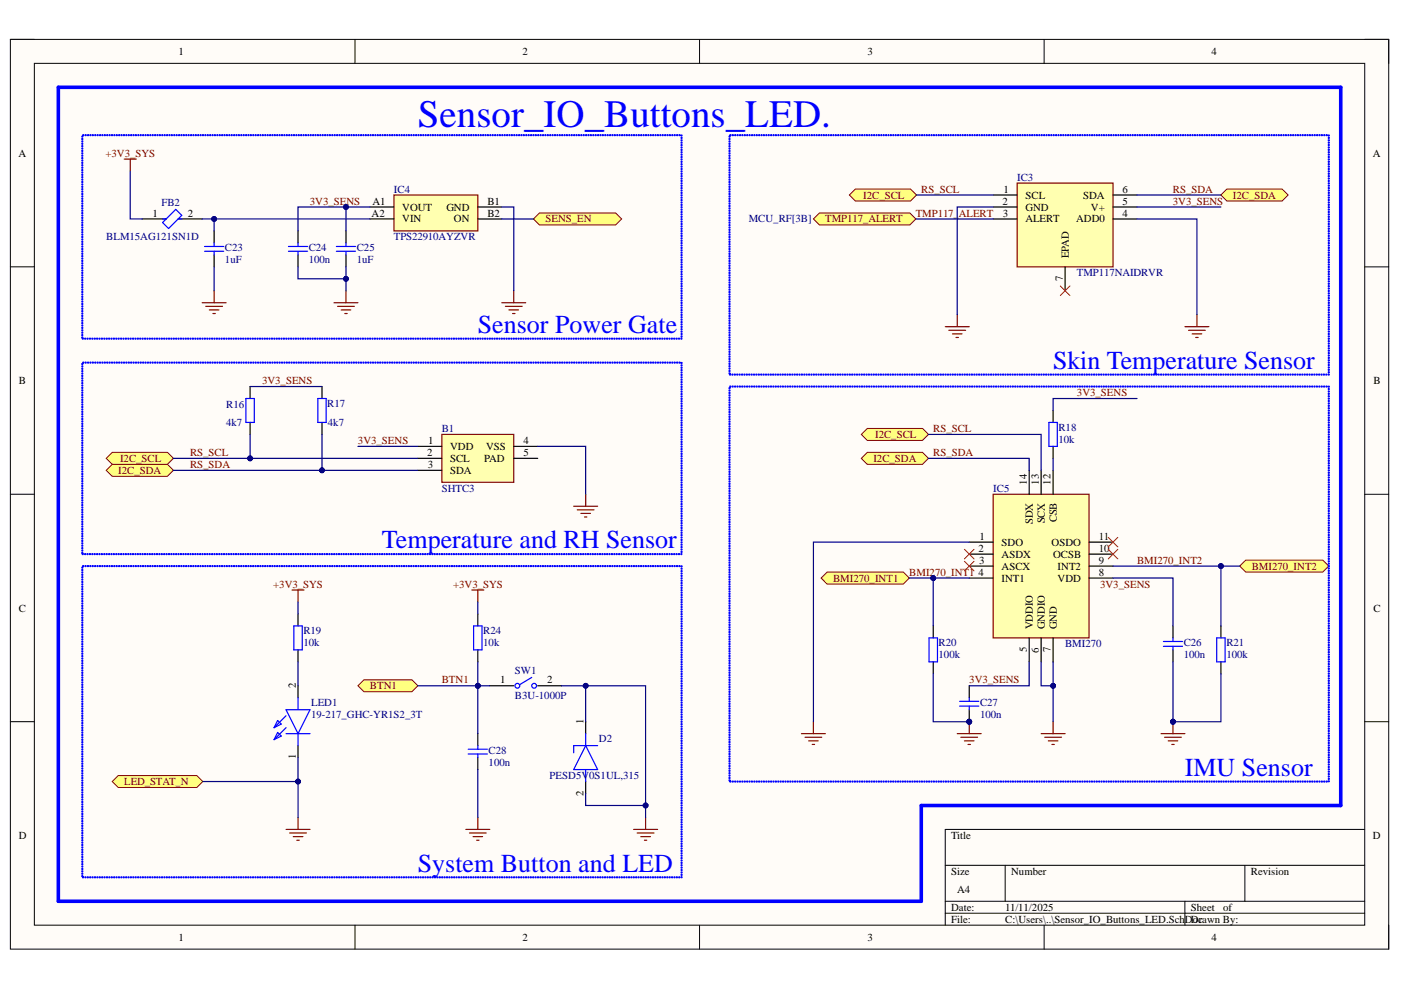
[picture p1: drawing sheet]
<svg xmlns="http://www.w3.org/2000/svg" width="297mm" height="210mm" viewBox="0 0 297 210" stroke-linecap="round" stroke-linejoin="round" font-family="sans-serif">
<defs><g id="words">
<text font-size="8.2" fill="#00f" x="88.6" y="26.9">Sensor_IO_Buttons_LED.</text>
<g font-size="5.5" fill="#00f">
<text x="101.3" y="70.6">Sensor Power Gate</text>
<text x="223.3" y="78.2">Skin Temperature Sensor</text>
<text x="81" y="116.3">Temperature and RH Sensor</text>
<text x="251.2" y="164.5">IMU Sensor</text>
<text x="88.6" y="184.8">System Button and LED</text>
</g>
<g font-size="2.3">
<text x="37.8" y="11.7">1</text>
<text x="110.7" y="11.7">2</text>
<text x="183.9" y="11.7">3</text>
<text x="256.8" y="11.7">4</text>
<text x="3.9" y="33.2">A</text>
<text x="291.1" y="33.2">A</text>
<text x="212.7" y="40.8">1</text>
<text x="238" y="40.8">6</text>
<text x="32.3" y="45.9">1</text>
<text x="39.8" y="45.9">2</text>
<text x="78.8" y="45.9">A2</text>
<text x="78.9" y="43.4">A1</text>
<text x="85.3" y="44.6">VOUT</text>
<text x="85.3" y="47.2">VIN</text>
<text x="94.6" y="44.6">GND</text>
<text x="96.2" y="47.2">ON</text>
<text x="103.3" y="43.4">B1</text>
<text x="103.3" y="45.9">B2</text>
<text x="212.6" y="43.4">2</text>
<text x="212.7" y="45.9">3</text>
<text x="217.4" y="42.1">SCL</text>
<text x="217.4" y="44.6">GND</text>
<text x="217.4" y="47.2">ALERT</text>
<text x="228.2" y="47.2">ADD0</text>
<text x="229.7" y="42.1">SDA</text>
<text x="231.3" y="44.6">V+</text>
<text x="238" y="43.4">5</text>
<text x="238" y="45.9">4</text>
<text x="225.3" y="59.6" transform="rotate(-90 225.3 59.6)">7</text>
<text x="226.6" y="54.8" transform="rotate(-90 226.6 54.8)">EPAD</text>
<text x="4" y="81.4">B</text>
<text x="291.2" y="81.4">B</text>
<text x="90.8" y="94.1">1</text>
<text x="95.4" y="95.4">VDD</text>
<text x="103" y="95.4">VSS</text>
<text x="111" y="94.1">4</text>
<text x="90.6" y="96.7">2</text>
<text x="90.7" y="99.2">3</text>
<text x="95.4" y="97.9">SCL</text>
<text x="95.4" y="100.5">SDA</text>
<text x="102.6" y="97.9">PAD</text>
<text x="111" y="96.7">5</text>
<text x="217.7" y="102.8" transform="rotate(-90 217.7 102.8)">14</text>
<text x="220.2" y="102.8" transform="rotate(-90 220.2 102.8)">13</text>
<text x="222.8" y="102.8" transform="rotate(-90 222.8 102.8)">12</text>
<text x="219" y="111.1" transform="rotate(-90 219 111.1)">SDX</text>
<text x="221.5" y="111" transform="rotate(-90 221.5 111)">SCX</text>
<text x="224.1" y="110.8" transform="rotate(-90 224.1 110.8)">CSB</text>
<text x="207.5" y="117">2</text>
<text x="207.6" y="119.5">3</text>
<text x="207.7" y="114.4">1</text>
<text x="212.4" y="115.7">SDO</text>
<text x="212.4" y="118.3">ASDX</text>
<text x="223" y="115.7">OSDO</text>
<text x="223.3" y="118.3">OCSB</text>
<text x="233" y="119.5">9</text>
<text x="233" y="117">10</text>
<text x="233" y="114.4">11</text>
<text x="207.5" y="122.1">4</text>
<text x="212.4" y="120.8">ASCX</text>
<text x="212.4" y="123.3">INT1</text>
<text x="224.2" y="123.3">VDD</text>
<text x="224.2" y="120.8">INT2</text>
<text x="233" y="122.1">8</text>
<text x="4" y="129.7">C</text>
<text x="291.2" y="129.7">C</text>
<text x="219" y="133.5" transform="rotate(-90 219 133.5)">VDDIO</text>
<text x="221.5" y="133.5" transform="rotate(-90 221.5 133.5)">GNDIO</text>
<text x="224.1" y="133.5" transform="rotate(-90 224.1 133.5)">GND</text>
<text x="217.7" y="138.3" transform="rotate(-90 217.7 138.3)">5</text>
<text x="220.2" y="138.4" transform="rotate(-90 220.2 138.4)">6</text>
<text x="222.8" y="138.3" transform="rotate(-90 222.8 138.3)">7</text>
<text x="62.7" y="145.9" transform="rotate(-90 62.7 145.9)">2</text>
<text x="106" y="144.9">1</text>
<text x="116" y="144.9">2</text>
<text x="123.7" y="153.5" transform="rotate(-90 123.7 153.5)">1</text>
<text x="62.7" y="161" transform="rotate(-90 62.7 161)">1</text>
<text x="123.7" y="168.8" transform="rotate(-90 123.7 168.8)">2</text>
<text x="4" y="177.9">D</text>
<text x="201.7" y="177.9">Title</text>
<text x="291.1" y="177.9">D</text>
<text x="201.7" y="185.5">Size</text>
<text x="214.4" y="185.5">Number</text>
<text x="265.2" y="185.5">Revision</text>
<text x="202.9" y="189.3">A4</text>
<text x="201.7" y="193.1">Date:</text>
<text x="201.7" y="195.6">File:</text>
<text x="213.1" y="193.1">11/11/2025</text>
<text x="213.1" y="195.6">C:\Users\..\Sensor_IO_Buttons_LED.SchDoc</text>
<text x="252.5" y="193.1">Sheet</text>
<text x="252.5" y="195.6">Drawn By:</text>
<text x="259.3" y="193.1">of</text>
<text x="37.8" y="199.5">1</text>
<text x="110.7" y="199.5">2</text>
<text x="183.9" y="199.5">3</text>
<text x="256.8" y="199.5">4</text>
</g>
<g font-size="2.3" fill="#800000">
<text x="22.4" y="33.2">+3V3_SYS</text>
<text x="195.3" y="40.8">RS_SCL</text>
<text x="248.7" y="40.8">RS_SDA</text>
<text x="65.7" y="43.4">3V3_SENS</text>
<text x="115.7" y="47.2">SENS_EN</text>
<text x="175" y="47.2">TMP117_ALERT</text>
<text x="183" y="42.1">I2C_SCL</text>
<text x="194.2" y="45.9">TMP117_ALERT</text>
<text x="248.7" y="43.4">3V3_SENS</text>
<text x="261.4" y="42.1">I2C_SDA</text>
<text x="55.6" y="81.4">3V3_SENS</text>
<text x="228.3" y="84">3V3_SENS</text>
<text x="75.9" y="94.1">3V3_SENS</text>
<text x="185.5" y="92.9">I2C_SCL</text>
<text x="197.9" y="91.6">RS_SCL</text>
<text x="25.1" y="100.5">I2C_SDA</text>
<text x="25.5" y="97.9">I2C_SCL</text>
<text x="40.3" y="96.7">RS_SCL</text>
<text x="40.3" y="99.2">RS_SDA</text>
<text x="185.2" y="97.9">I2C_SDA</text>
<text x="197.9" y="96.7">RS_SDA</text>
<text x="241.1" y="119.5">BMI270_INT2</text>
<text x="57.9" y="124.6">+3V3_SYS</text>
<text x="96.1" y="124.6">+3V3_SYS</text>
<text x="176.6" y="123.3">BMI270_INT1</text>
<text x="192.8" y="122.1">BMI270_INT1</text>
<text x="233.2" y="124.6">3V3_SENS</text>
<text x="265.4" y="120.8">BMI270_INT2</text>
<text x="78.4" y="146.2">BTN1</text>
<text x="93.7" y="144.9">BTN1</text>
<text x="205.5" y="144.9">3V3_SENS</text>
<text x="26.3" y="166.4">LED_STAT_N</text>
</g>
<g font-size="2.3" fill="#000080">
<text x="83.5" y="40.8">IC4</text>
<text x="215.7" y="38.3">IC3</text>
<text x="34.2" y="43.6">FB2</text>
<text x="158.7" y="47.2">MCU_RF[3B]</text>
<text x="22.5" y="51">BLM15AG121SN1D</text>
<text x="47.7" y="53.3">C23</text>
<text x="65.5" y="53.3">C24</text>
<text x="75.6" y="53.3">C25</text>
<text x="83.5" y="51">TPS22910AYZVR</text>
<text x="47.7" y="55.8">1uF</text>
<text x="65.5" y="55.8">100n</text>
<text x="75.6" y="55.8">1uF</text>
<text x="228.3" y="58.6">TMP117NAIDRVR</text>
<text x="48" y="86.5">R16</text>
<text x="69.4" y="86.2">R17</text>
<text x="48" y="90.3">4k7</text>
<text x="69.5" y="90.3">4k7</text>
<text x="93.7" y="91.6">B1</text>
<text x="224.4" y="91.3">R18</text>
<text x="224.4" y="93.9">10k</text>
<text x="93.7" y="104.3">SHTC3</text>
<text x="210.6" y="104.3">IC5</text>
<text x="64.3" y="134.5">R19</text>
<text x="64.3" y="137">10k</text>
<text x="102.5" y="134.5">R24</text>
<text x="102.5" y="137">10k</text>
<text x="199" y="137">R20</text>
<text x="225.8" y="137.3">BMI270</text>
<text x="251" y="137">C26</text>
<text x="260" y="137">R21</text>
<text x="109.2" y="142.9">SW1</text>
<text x="199" y="139.5">100k</text>
<text x="251" y="139.5">100n</text>
<text x="260" y="139.5">100k</text>
<text x="66" y="149.7">LED1</text>
<text x="109.2" y="148.2">B3U-1000P</text>
<text x="207.8" y="149.7">C27</text>
<text x="66" y="152.2">19-217_GHC-YR1S2_3T</text>
<text x="207.8" y="152.2">100n</text>
<text x="103.6" y="159.8">C28</text>
<text x="127" y="157.3">D2</text>
<text x="103.6" y="162.4">100n</text>
<text x="116.5" y="165.2">PESD5V0S1UL,315</text>
</g>
</g></defs>
<path d="M2.2 8.4h292.2v192.8h-292.2z" fill-rule="evenodd" fill="#fffcf8"/>
<path d="M2.2 8.4h292.2v192.8h-292.2z" fill="none" stroke="#000" stroke-width=".21"/>
<path d="M7.3 13.4h282v182.8h-282z" fill-rule="evenodd" fill="#fffcf8"/>
<g fill="none" stroke="#000" stroke-width=".21">
<path d="M2.2 8.4h5.1M7.3 13.4h282v182.8h-282zM75.3 8.4v5M148.3 8.4v5M221.4 8.4v5M289.3 8.4h5.1v5M2.2 56.6h5.1M289.3 56.6h5.1M2.2 104.8h5.1M289.3 104.8h5.1M2.2 153h5.1M289.3 153h5.1"/>
<path d="M289.3 175.9h-88.9v20.3M75.3 196.2v5M148.3 196.2v5M200.4 183.5h88.9M200.4 191.1h88.9M200.4 193.6h88.9M213.1 183.5v7.6M221.4 196.2v5M251.2 191.1v5.1M263.9 183.5v7.6M294.4 196.2v5"/>
</g>
<path d="M210.6 104.8h20.3v30.4h-20.3z" fill-rule="evenodd" fill="#ffffb0"/>
<path d="M210.6 104.8h20.3v30.4h-20.3z" fill="none" stroke="#800000" stroke-width=".25"/>
<g fill="none" stroke="#000" stroke-width=".25">
<path d="M218.2 99.7v5.1M220.7 99.7v5.1M223.3 99.7v5.1M205.5 114.9h5.1M205.5 117.5h5.1M230.9 114.9h5.1M230.9 117.5h5.1M205.5 120h5.1M205.5 122.6h5.1M218.2 135.2v5.1M220.7 135.2v5.1M223.3 135.2v5.1"/>
<path d="M230.9 120h5.1M230.9 122.6h5.1"/>
</g>
<path d="M93.7 92.1h15.2v10.2h-15.2z" fill-rule="evenodd" fill="#ffffb0"/>
<path d="M93.7 92.1h15.2v10.2h-15.2z" fill="none" stroke="#800000" stroke-width=".25"/>
<path d="M63.2 49v2.5M63.2 54v2.6M88.6 94.6h5.1M88.6 97.2h5.1M88.6 99.7h5.1M108.9 94.6h5.1M108.9 97.2h5.1M63.2 145.4v2.5M63.2 158.1v2.5" fill="none" stroke="#000" stroke-width=".25"/>
<path d="M61.2 52.3h4M61.2 53.3h4M63.2 51.5v.8M63.2 53.3v.7M58.9 155.3l.7 .8-1.5 .7zM58.9 152.8l.7 .7-1.5 .8zM60.6 150.5h5.1l-2.5 5.1zM60.6 155.6h5.1M60.6 154.3l-2.5 2.5M60.6 151.7l-2.5 2.6M63.2 147.9v2.6M63.2 155.6v2.5" fill="none" stroke="#00f" stroke-width=".25"/>
<path d="M215.7 38.8h20.3v17.8h-20.3z" fill-rule="evenodd" fill="#ffffb0"/>
<path d="M215.7 38.8h20.3v17.8h-20.3z" fill="none" stroke="#800000" stroke-width=".25"/>
<path d="M210.6 41.3h5.1M210.6 43.9h5.1M210.6 46.4h5.1M225.8 56.6v5M236 41.3h5.1M236 43.9h5.1M236 46.4h5.1M103.8 145.4h5.1M114 145.4h5.1M124.2 153v2.6M124.2 165.7v2.5" fill="none" stroke="#000" stroke-width=".25"/>
<g fill="none" stroke="#00f" stroke-width=".25">
<path d="M112.7 143.6l-2.5 1.5M124.2 158.1l2.5 5.1h-5.1zM124.2 155.6v2.5M126.7 158.1h-5.1v1.5M124.2 163.2v2.5"/>
<circle cx="109.7" cy="145.4" r=".51"/>
<circle cx="113.2" cy="145.4" r=".51"/>
</g>
<path d="M83.5 41.3h17.8v7.7h-17.8z" fill-rule="evenodd" fill="#ffffb0"/>
<path d="M83.5 41.3h17.8v7.7h-17.8z" fill="none" stroke="#800000" stroke-width=".25"/>
<path d="M30.2 46.4h5M37.8 46.4h5.1M78.4 43.9h5.1M78.4 46.4h5.1M101.3 43.9h5.1M101.3 46.4h5.1" fill="none" stroke="#000" stroke-width=".25"/>
<path d="M34.5 47.2l2.8-2.8 1.2 1.3-2.8 2.8zM34.5 46.4h.7M37.8 46.4h.7" fill="none" stroke="#00f" stroke-width=".25"/>
<path d="M114.4 45.2h16.1l1.3 1.2-1.3 1.3h-16.1l-1.3-1.3z" fill-rule="evenodd" fill="#ffff80"/>
<path d="M114.4 45.2h16.1l1.3 1.2-1.3 1.3h-16.1l-1.3-1.3z" fill="none" stroke="#800000" stroke-width=".21"/>
<g fill="none" stroke="#800000" stroke-width=".25">
<path d="M26.3 33.7h2.6M27.6 33.7v2.6M42.9 64.2h5M43.6 64.9h3.6M44.4 65.7h2M45.1 66.5h.6M45.4 61.6v2.6M70.8 64.2h5.1M71.6 64.9h3.5M72.3 65.7h2.1M73.1 66.5h.5M73.4 61.6v2.6"/>
<path d="M106.4 64.2h5.1M107.2 64.9h3.5M107.9 65.7h2M108.7 66.5h.5M108.9 61.6v2.6"/>
</g>
<path d="M45.4 49v2.5M45.4 54v2.6M73.4 49v2.5M73.4 54v2.6M53 82v2.5M53 89.6v2.5M68.3 82v2.5M68.3 89.6v2.5" fill="none" stroke="#000" stroke-width=".25"/>
<path d="M43.4 52.3h4M43.4 53.3h4M45.4 51.5v.8M45.4 53.3v.7M71.3 52.3h4.1M71.3 53.3h4.1M73.4 51.5v.8M73.4 53.3v.7M52.1 84.5h1.8v5.1h-1.8zM67.4 84.5h1.8v5.1h-1.8z" fill="none" stroke="#00f" stroke-width=".25"/>
<path d="M22.5 99.7l1.3-1.3h11.7l1.3 1.3-1.3 1.3h-11.7z" fill-rule="evenodd" fill="#ffff80"/>
<path d="M22.5 99.7l1.3-1.3h11.7l1.3 1.3-1.3 1.3h-11.7z" fill="none" stroke="#800000" stroke-width=".21"/>
<path d="M22.5 97.2l1.3-1.3h11.7l1.3 1.3-1.3 1.2h-11.7z" fill-rule="evenodd" fill="#ffff80"/>
<path d="M22.5 97.2l1.3-1.3h11.7l1.3 1.3-1.3 1.2h-11.7z" fill="none" stroke="#800000" stroke-width=".21"/>
<path d="M121.6 107.3h5.1M122.4 108.1h3.6M123.2 108.9h2M123.9 109.6h.5M124.2 104.8v2.5" fill="none" stroke="#800000" stroke-width=".25"/>
<circle cx="205.5" cy="153" r=".51" fill="#000080"/>
<circle cx="205.5" cy="153" r=".51" fill="none" stroke="#000080" stroke-width=".21"/>
<path d="M205.5 150.5v2.5" fill="none" stroke="#000" stroke-width=".25"/>
<circle cx="205.5" cy="153" r=".51" fill="#000080"/>
<circle cx="205.5" cy="153" r=".51" fill="none" stroke="#000080" stroke-width=".21"/>
<path d="M205.5 145.4v2.5" fill="none" stroke="#000" stroke-width=".25"/>
<path d="M203.5 148.7h4M203.5 149.7h4M205.5 147.9v.8M205.5 149.7v.8" fill="none" stroke="#00f" stroke-width=".25"/>
<path d="M202.9 155.6h5.1M203.7 156.3h3.6M204.5 157.1h2M205.2 157.8h.6M205.5 153v2.6" fill="none" stroke="#800000" stroke-width=".25"/>
<circle cx="205.5" cy="153" r=".51" fill="#000080"/>
<circle cx="205.5" cy="153" r=".51" fill="none" stroke="#000080" stroke-width=".21"/>
<path d="M248.7 132.7v2.5M248.7 137.8v2.5" fill="none" stroke="#000" stroke-width=".25"/>
<path d="M246.7 136h4M246.7 137h4M248.7 135.2v.8M248.7 137v.8" fill="none" stroke="#00f" stroke-width=".25"/>
<path d="M220.7 155.6h5.1M221.5 156.3h3.6M222.3 157.1h2M223 157.8h.5M223.3 153v2.6M246.2 155.6h5M246.9 156.3h3.6M247.7 157.1h2M248.4 157.8h.5M248.7 153v2.6" fill="none" stroke="#800000" stroke-width=".25"/>
<circle cx="248.7" cy="153" r=".51" fill="#000080"/>
<circle cx="248.7" cy="153" r=".51" fill="none" stroke="#000080" stroke-width=".21"/>
<path d="M223.3 87v2.6M223.3 94.6v2.6" fill="none" stroke="#000" stroke-width=".25"/>
<path d="M222.4 89.6h1.8v5h-1.8z" fill="none" stroke="#00f" stroke-width=".25"/>
<path d="M169.9 155.6h5.1M170.7 156.3h3.5M171.4 157.1h2.1M172.2 157.8h.5M172.5 153v2.6" fill="none" stroke="#800000" stroke-width=".25"/>
<path d="M174.1 122.6l1.3-1.3h16.1l1.3 1.3-1.3 1.2h-16.1z" fill-rule="evenodd" fill="#ffff80"/>
<path d="M174.1 122.6l1.3-1.3h16.1l1.3 1.3-1.3 1.2h-16.1z" fill="none" stroke="#800000" stroke-width=".21"/>
<path d="M262.8 120l1.3-1.2h16.4l1.2 1.2-1.2 1.3h-16.4z" fill-rule="evenodd" fill="#ffff80"/>
<path d="M262.8 120l1.3-1.2h16.4l1.2 1.2-1.2 1.3h-16.4z" fill="none" stroke="#800000" stroke-width=".21"/>
<path d="M197.9 132.7v2.5M258.9 132.7v2.5M197.9 140.3v2.6M258.9 140.3v2.6" fill="none" stroke="#000" stroke-width=".25"/>
<path d="M197 135.2h1.8v5.1h-1.8zM258 135.2h1.7v5.1h-1.7z" fill="none" stroke="#00f" stroke-width=".25"/>
<path d="M204.5 116.5l2 2M204.5 119l2 2M206.5 116.5l-2 2M206.5 119l-2 2M235 113.9l2 2.1M235 116.5l2 2M237 113.9l-2 2.1M237 116.5l-2 2" fill="none" stroke="#f00" stroke-width=".21"/>
<path d="M183.9 95.9h11.7l1.3 1.3-1.3 1.3h-11.7l-1.3-1.3z" fill-rule="evenodd" fill="#ffff80"/>
<path d="M183.9 95.9h11.7l1.3 1.3-1.3 1.3h-11.7l-1.3-1.3z" fill="none" stroke="#800000" stroke-width=".21"/>
<path d="M182.6 92.1l1.3-1.3h11.7l1.3 1.3-1.3 1.3h-11.7z" fill-rule="evenodd" fill="#ffff80"/>
<path d="M182.6 92.1l1.3-1.3h11.7l1.3 1.3-1.3 1.3h-11.7z" fill="none" stroke="#800000" stroke-width=".21"/>
<path d="M258.9 41.3l1.2-1.2h11.7l1.3 1.2-1.3 1.3h-11.7z" fill-rule="evenodd" fill="#ffff80"/>
<path d="M258.9 41.3l1.2-1.2h11.7l1.3 1.2-1.3 1.3h-11.7z" fill="none" stroke="#800000" stroke-width=".21"/>
<path d="M180.1 41.3l1.3-1.2h11.6l1.3 1.2-1.3 1.3h-11.6z" fill-rule="evenodd" fill="#ffff80"/>
<path d="M180.1 41.3l1.3-1.2h11.6l1.3 1.2-1.3 1.3h-11.6z" fill="none" stroke="#800000" stroke-width=".21"/>
<path d="M200.4 69.3h5.1M201.2 70h3.5M201.9 70.8h2.1M202.7 71.6h.5M202.9 66.7v2.6M251.2 69.3h5.1M252 70h3.6M252.8 70.8h2M253.5 71.6h.5M253.8 66.7v2.6" fill="none" stroke="#800000" stroke-width=".25"/>
<path d="M172.5 46.4l1.2-1.2h19.2l1.3 1.2-1.3 1.3h-19.2z" fill-rule="evenodd" fill="#ffff80"/>
<path d="M172.5 46.4l1.2-1.2h19.2l1.3 1.2-1.3 1.3h-19.2z" fill="none" stroke="#800000" stroke-width=".21"/>
<path d="M224.8 60.6l2 2.1M226.8 60.6l-2 2.1" fill="none" stroke="#f00" stroke-width=".21"/>
<path d="M61.9 125.1h2.6M63.2 125.1v2.5M60.6 175.9h5.1M61.4 176.6h3.6M62.2 177.4h2M62.9 178.1h.5M63.2 173.3v2.6M134.3 175.9h5.1M135.1 176.6h3.6M135.9 177.4h2M136.6 178.1h.5M136.9 173.3v2.6" fill="none" stroke="#800000" stroke-width=".25"/>
<path d="M12.4 18.5h271.9v152.3h-89v20.3h-182.9z" fill="none" stroke="#00f" stroke-width=".76"/>
<path d="M63.2 130.2v2.5M63.2 137.8v2.5" fill="none" stroke="#000" stroke-width=".25"/>
<path d="M62.3 132.7h1.8v5.1h-1.8z" fill="none" stroke="#00f" stroke-width=".25"/>
<path d="M23.8 165.7l1.3-1.3h16.6l1.3 1.3-1.3 1.3h-16.6z" fill-rule="evenodd" fill="#ffff80"/>
<path d="M23.8 165.7l1.3-1.3h16.6l1.3 1.3-1.3 1.3h-16.6z" fill="none" stroke="#800000" stroke-width=".21"/>
<path d="M101.3 155.6v2.5M101.3 160.6v2.6" fill="none" stroke="#000" stroke-width=".25"/>
<path d="M99.3 158.9h4M99.3 159.9h4M101.3 158.1v.8M101.3 159.9v.7" fill="none" stroke="#00f" stroke-width=".25"/>
<path d="M75.9 145.4l1.3-1.3h10.1l1.3 1.3-1.3 1.3h-10.1z" fill-rule="evenodd" fill="#ffff80"/>
<path d="M75.9 145.4l1.3-1.3h10.1l1.3 1.3-1.3 1.3h-10.1z" fill="none" stroke="#800000" stroke-width=".21"/>
<path d="M101.3 130.2v2.5M101.3 137.8v2.5" fill="none" stroke="#000" stroke-width=".25"/>
<path d="M100.4 132.7h1.8v5.1h-1.8z" fill="none" stroke="#00f" stroke-width=".25"/>
<path d="M100 125.1h2.6M101.3 125.1v2.5M98.8 175.9h5.1M99.5 176.6h3.6M100.3 177.4h2M101.1 178.1h.5M101.3 173.3v2.6" fill="none" stroke="#800000" stroke-width=".25"/>
<g fill="#00f" stroke="#00f" stroke-width=".21">
<path d="M154.5 79.2a.15 .15 0 0 1 .3 0 .15 .15 0 0 1-.3 0zM154.5 78.7a.15 .15 0 0 1 .3 0 .15 .15 0 0 1-.3 0zM154.5 78.2a.15 .15 0 0 1 .3 0 .15 .15 0 0 1-.3 0zM154.5 77.6a.15 .15 0 0 1 .3 0 .15 .15 0 0 1-.3 0zM154.5 77.1a.15 .15 0 0 1 .3 0 .15 .15 0 0 1-.3 0zM154.5 76.6a.15 .15 0 0 1 .3 0 .15 .15 0 0 1-.3 0zM154.5 76.1a.15 .15 0 0 1 .3 0 .15 .15 0 0 1-.3 0zM154.5 75.6a.15 .15 0 0 1 .3 0 .15 .15 0 0 1-.3 0zM154.5 75.1a.15 .15 0 0 1 .3 0 .15 .15 0 0 1-.3 0zM154.5 74.6a.15 .15 0 0 1 .3 0 .15 .15 0 0 1-.3 0zM154.5 74.1a.15 .15 0 0 1 .3 0 .15 .15 0 0 1-.3 0zM154.5 73.6a.15 .15 0 0 1 .3 0 .15 .15 0 0 1-.3 0zM154.5 73.1a.15 .15 0 0 1 .3 0 .15 .15 0 0 1-.3 0zM154.5 72.6a.15 .15 0 0 1 .3 0 .15 .15 0 0 1-.3 0zM154.5 72.1a.15 .15 0 0 1 .3 0 .15 .15 0 0 1-.3 0zM154.5 71.6a.15 .15 0 0 1 .3 0 .15 .15 0 0 1-.3 0zM154.5 71a.15 .15 0 0 1 .3 0 .15 .15 0 0 1-.3 0zM154.5 70.5a.15 .15 0 0 1 .3 0 .15 .15 0 0 1-.3 0zM154.5 70a.15 .15 0 0 1 .3 0 .15 .15 0 0 1-.3 0zM154.5 69.5a.15 .15 0 0 1 .3 0 .15 .15 0 0 1-.3 0zM154.5 69a.15 .15 0 0 1 .3 0 .15 .15 0 0 1-.3 0zM154.5 68.5a.15 .15 0 0 1 .3 0 .15 .15 0 0 1-.3 0zM154.5 68a.15 .15 0 0 1 .3 0 .15 .15 0 0 1-.3 0zM154.5 67.5a.15 .15 0 0 1 .3 0 .15 .15 0 0 1-.3 0zM154.5 67a.15 .15 0 0 1 .3 0 .15 .15 0 0 1-.3 0zM154.5 66.5a.15 .15 0 0 1 .3 0 .15 .15 0 0 1-.3 0zM154.5 66a.15 .15 0 0 1 .3 0 .15 .15 0 0 1-.3 0zM154.5 65.5a.15 .15 0 0 1 .3 0 .15 .15 0 0 1-.3 0zM154.5 65a.15 .15 0 0 1 .3 0 .15 .15 0 0 1-.3 0zM154.5 64.5a.15 .15 0 0 1 .3 0 .15 .15 0 0 1-.3 0zM154.5 64a.15 .15 0 0 1 .3 0 .15 .15 0 0 1-.3 0zM154.5 63.4a.15 .15 0 0 1 .3 0 .15 .15 0 0 1-.3 0zM154.5 62.9a.15 .15 0 0 1 .3 0 .15 .15 0 0 1-.3 0zM154.5 62.4a.15 .15 0 0 1 .3 0 .15 .15 0 0 1-.3 0zM154.5 61.9a.15 .15 0 0 1 .3 0 .15 .15 0 0 1-.3 0zM154.5 61.4a.15 .15 0 0 1 .3 0 .15 .15 0 0 1-.3 0zM154.5 60.9a.15 .15 0 0 1 .3 0 .15 .15 0 0 1-.3 0zM154.5 60.4a.15 .15 0 0 1 .3 0 .15 .15 0 0 1-.3 0zM154.5 59.9a.15 .15 0 0 1 .3 0 .15 .15 0 0 1-.3 0zM154.5 59.4a.15 .15 0 0 1 .3 0 .15 .15 0 0 1-.3 0zM154.5 58.9a.15 .15 0 0 1 .3 0 .15 .15 0 0 1-.3 0zM154.5 58.4a.15 .15 0 0 1 .3 0 .15 .15 0 0 1-.3 0zM154.5 57.9a.15 .15 0 0 1 .3 0 .15 .15 0 0 1-.3 0zM154.5 57.4a.15 .15 0 0 1 .3 0 .15 .15 0 0 1-.3 0zM154.5 56.9a.15 .15 0 0 1 .3 0 .15 .15 0 0 1-.3 0zM154.5 56.3a.15 .15 0 0 1 .3 0 .15 .15 0 0 1-.3 0zM154.5 55.8a.15 .15 0 0 1 .3 0 .15 .15 0 0 1-.3 0zM154.5 55.3a.15 .15 0 0 1 .3 0 .15 .15 0 0 1-.3 0zM154.5 54.8a.15 .15 0 0 1 .3 0 .15 .15 0 0 1-.3 0zM154.5 54.3a.15 .15 0 0 1 .3 0 .15 .15 0 0 1-.3 0zM154.5 53.8a.15 .15 0 0 1 .3 0 .15 .15 0 0 1-.3 0zM154.5 53.3a.15 .15 0 0 1 .3 0 .15 .15 0 0 1-.3 0zM154.5 52.8a.15 .15 0 0 1 .3 0 .15 .15 0 0 1-.3 0zM154.5 52.3a.15 .15 0 0 1 .3 0 .15 .15 0 0 1-.3 0zM154.5 51.8a.15 .15 0 0 1 .3 0 .15 .15 0 0 1-.3 0zM154.5 51.3a.15 .15 0 0 1 .3 0 .15 .15 0 0 1-.3 0zM154.5 50.8a.15 .15 0 0 1 .3 0 .15 .15 0 0 1-.3 0zM154.5 50.3a.15 .15 0 0 1 .3 0 .15 .15 0 0 1-.3 0zM154.5 49.8a.15 .15 0 0 1 .3 0 .15 .15 0 0 1-.3 0zM154.5 49.2a.15 .15 0 0 1 .3 0 .15 .15 0 0 1-.3 0zM154.5 48.7a.15 .15 0 0 1 .3 0 .15 .15 0 0 1-.3 0zM154.5 48.2a.15 .15 0 0 1 .3 0 .15 .15 0 0 1-.3 0zM154.5 47.7a.15 .15 0 0 1 .3 0 .15 .15 0 0 1-.3 0zM154.5 47.2a.15 .15 0 0 1 .3 0 .15 .15 0 0 1-.3 0zM154.5 46.7a.15 .15 0 0 1 .3 0 .15 .15 0 0 1-.3 0zM154.5 46.2a.15 .15 0 0 1 .3 0 .15 .15 0 0 1-.3 0zM154.5 45.7a.15 .15 0 0 1 .3 0 .15 .15 0 0 1-.3 0zM154.5 45.2a.15 .15 0 0 1 .3 0 .15 .15 0 0 1-.3 0zM154.5 44.7a.15 .15 0 0 1 .3 0 .15 .15 0 0 1-.3 0zM154.5 44.2a.15 .15 0 0 1 .3 0 .15 .15 0 0 1-.3 0zM154.5 43.7a.15 .15 0 0 1 .3 0 .15 .15 0 0 1-.3 0zM154.5 43.2a.15 .15 0 0 1 .3 0 .15 .15 0 0 1-.3 0zM154.5 42.7a.15 .15 0 0 1 .3 0 .15 .15 0 0 1-.3 0zM154.5 42.2a.15 .15 0 0 1 .3 0 .15 .15 0 0 1-.3 0zM154.5 41.6a.15 .15 0 0 1 .3 0 .15 .15 0 0 1-.3 0zM154.5 41.1a.15 .15 0 0 1 .3 0 .15 .15 0 0 1-.3 0zM154.5 40.6a.15 .15 0 0 1 .3 0 .15 .15 0 0 1-.3 0zM154.5 40.1a.15 .15 0 0 1 .3 0 .15 .15 0 0 1-.3 0zM154.5 39.6a.15 .15 0 0 1 .3 0 .15 .15 0 0 1-.3 0zM154.5 39.1a.15 .15 0 0 1 .3 0 .15 .15 0 0 1-.3 0zM154.5 38.6a.15 .15 0 0 1 .3 0 .15 .15 0 0 1-.3 0zM154.5 38.1a.15 .15 0 0 1 .3 0 .15 .15 0 0 1-.3 0zM154.5 37.6a.15 .15 0 0 1 .3 0 .15 .15 0 0 1-.3 0zM154.5 37.1a.15 .15 0 0 1 .3 0 .15 .15 0 0 1-.3 0zM154.5 36.6a.15 .15 0 0 1 .3 0 .15 .15 0 0 1-.3 0zM154.5 36.1a.15 .15 0 0 1 .3 0 .15 .15 0 0 1-.3 0zM154.5 35.6a.15 .15 0 0 1 .3 0 .15 .15 0 0 1-.3 0zM154.5 35.1a.15 .15 0 0 1 .3 0 .15 .15 0 0 1-.3 0zM154.5 34.5a.15 .15 0 0 1 .3 0 .15 .15 0 0 1-.3 0zM154.5 34a.15 .15 0 0 1 .3 0 .15 .15 0 0 1-.3 0zM154.5 33.5a.15 .15 0 0 1 .3 0 .15 .15 0 0 1-.3 0zM154.5 33a.15 .15 0 0 1 .3 0 .15 .15 0 0 1-.3 0zM154.5 32.5a.15 .15 0 0 1 .3 0 .15 .15 0 0 1-.3 0zM154.5 32a.15 .15 0 0 1 .3 0 .15 .15 0 0 1-.3 0zM154.5 31.5a.15 .15 0 0 1 .3 0 .15 .15 0 0 1-.3 0zM154.5 31a.15 .15 0 0 1 .3 0 .15 .15 0 0 1-.3 0zM154.5 30.5a.15 .15 0 0 1 .3 0 .15 .15 0 0 1-.3 0zM154.5 30a.15 .15 0 0 1 .3 0 .15 .15 0 0 1-.3 0zM154.5 29.5a.15 .15 0 0 1 .3 0 .15 .15 0 0 1-.3 0zM154.5 29a.15 .15 0 0 1 .3 0 .15 .15 0 0 1-.3 0zM154.7 28.7a.15 .15 0 0 1 .3 0 .15 .15 0 0 1-.3 0zM155.2 28.7a.15 .15 0 0 1 .3 0 .15 .15 0 0 1-.3 0zM155.8 28.7a.13 .13 0 0 1 .2 0 .13 .13 0 0 1-.2 0zM156.3 28.7a.13 .13 0 0 1 .2 0 .13 .13 0 0 1-.2 0zM156.8 28.7a.13 .13 0 0 1 .2 0 .13 .13 0 0 1-.2 0zM157.3 28.7a.13 .13 0 0 1 .2 0 .13 .13 0 0 1-.2 0zM157.8 28.7a.13 .13 0 0 1 .2 0 .13 .13 0 0 1-.2 0zM158.3 28.7a.13 .13 0 0 1 .2 0 .13 .13 0 0 1-.2 0zM158.8 28.7a.15 .15 0 0 1 .3 0 .15 .15 0 0 1-.3 0zM159.3 28.7a.15 .15 0 0 1 .3 0 .15 .15 0 0 1-.3 0zM159.8 28.7a.15 .15 0 0 1 .3 0 .15 .15 0 0 1-.3 0zM160.3 28.7a.15 .15 0 0 1 .3 0 .15 .15 0 0 1-.3 0zM160.8 28.7a.15 .15 0 0 1 .3 0 .15 .15 0 0 1-.3 0zM161.3 28.7a.15 .15 0 0 1 .3 0 .15 .15 0 0 1-.3 0zM161.8 28.7a.15 .15 0 0 1 .3 0 .15 .15 0 0 1-.3 0zM162.4 28.7a.13 .13 0 0 1 .2 0 .13 .13 0 0 1-.2 0zM162.9 28.7a.13 .13 0 0 1 .2 0 .13 .13 0 0 1-.2 0zM163.4 28.7a.13 .13 0 0 1 .2 0 .13 .13 0 0 1-.2 0zM163.9 28.7a.13 .13 0 0 1 .2 0 .13 .13 0 0 1-.2 0zM164.4 28.7a.13 .13 0 0 1 .2 0 .13 .13 0 0 1-.2 0zM164.9 28.7a.15 .15 0 0 1 .3 0 .15 .15 0 0 1-.3 0zM165.4 28.7a.15 .15 0 0 1 .3 0 .15 .15 0 0 1-.3 0zM165.9 28.7a.15 .15 0 0 1 .3 0 .15 .15 0 0 1-.3 0zM166.4 28.7a.15 .15 0 0 1 .3 0 .15 .15 0 0 1-.3 0zM166.9 28.7a.15 .15 0 0 1 .3 0 .15 .15 0 0 1-.3 0zM167.4 28.7a.15 .15 0 0 1 .3 0 .15 .15 0 0 1-.3 0zM167.9 28.7a.15 .15 0 0 1 .3 0 .15 .15 0 0 1-.3 0zM168.5 28.7a.13 .13 0 0 1 .2 0 .13 .13 0 0 1-.2 0zM169 28.7a.13 .13 0 0 1 .2 0 .13 .13 0 0 1-.2 0zM169.5 28.7a.13 .13 0 0 1 .2 0 .13 .13 0 0 1-.2 0zM170 28.7a.13 .13 0 0 1 .2 0 .13 .13 0 0 1-.2 0zM170.5 28.7a.13 .13 0 0 1 .2 0 .13 .13 0 0 1-.2 0zM171 28.7a.13 .13 0 0 1 .2 0 .13 .13 0 0 1-.2 0zM171.5 28.7a.15 .15 0 0 1 .3 0 .15 .15 0 0 1-.3 0zM172 28.7a.15 .15 0 0 1 .3 0 .15 .15 0 0 1-.3 0zM172.5 28.7a.15 .15 0 0 1 .3 0 .15 .15 0 0 1-.3 0zM173 28.7a.15 .15 0 0 1 .3 0 .15 .15 0 0 1-.3 0zM173.5 28.7a.15 .15 0 0 1 .3 0 .15 .15 0 0 1-.3 0zM174 28.7a.15 .15 0 0 1 .3 0 .15 .15 0 0 1-.3 0zM174.5 28.7a.15 .15 0 0 1 .3 0 .15 .15 0 0 1-.3 0zM175 28.7a.15 .15 0 0 1 .3 0 .15 .15 0 0 1-.3 0zM175.6 28.7a.13 .13 0 0 1 .2 0 .13 .13 0 0 1-.2 0zM176.1 28.7a.13 .13 0 0 1 .2 0 .13 .13 0 0 1-.2 0zM176.6 28.7a.13 .13 0 0 1 .2 0 .13 .13 0 0 1-.2 0zM177.1 28.7a.13 .13 0 0 1 .2 0 .13 .13 0 0 1-.2 0zM177.6 28.7a.13 .13 0 0 1 .2 0 .13 .13 0 0 1-.2 0zM178.1 28.7a.13 .13 0 0 1 .2 0 .13 .13 0 0 1-.2 0zM178.6 28.7a.15 .15 0 0 1 .3 0 .15 .15 0 0 1-.3 0zM179.1 28.7a.15 .15 0 0 1 .3 0 .15 .15 0 0 1-.3 0zM179.6 28.7a.15 .15 0 0 1 .3 0 .15 .15 0 0 1-.3 0zM180.1 28.7a.15 .15 0 0 1 .3 0 .15 .15 0 0 1-.3 0zM180.6 28.7a.15 .15 0 0 1 .3 0 .15 .15 0 0 1-.3 0zM181.1 28.7a.15 .15 0 0 1 .3 0 .15 .15 0 0 1-.3 0zM181.6 28.7a.15 .15 0 0 1 .3 0 .15 .15 0 0 1-.3 0zM182.2 28.7a.13 .13 0 0 1 .2 0 .13 .13 0 0 1-.2 0zM182.7 28.7a.13 .13 0 0 1 .2 0 .13 .13 0 0 1-.2 0zM183.2 28.7a.13 .13 0 0 1 .2 0 .13 .13 0 0 1-.2 0zM183.7 28.7a.13 .13 0 0 1 .2 0 .13 .13 0 0 1-.2 0zM184.2 28.7a.13 .13 0 0 1 .2 0 .13 .13 0 0 1-.2 0zM184.7 28.7a.13 .13 0 0 1 .2 0 .13 .13 0 0 1-.2 0zM185.2 28.7a.15 .15 0 0 1 .3 0 .15 .15 0 0 1-.3 0zM185.7 28.7a.15 .15 0 0 1 .3 0 .15 .15 0 0 1-.3 0zM186.2 28.7a.15 .15 0 0 1 .3 0 .15 .15 0 0 1-.3 0zM186.7 28.7a.15 .15 0 0 1 .3 0 .15 .15 0 0 1-.3 0zM187.2 28.7a.15 .15 0 0 1 .3 0 .15 .15 0 0 1-.3 0zM187.7 28.7a.15 .15 0 0 1 .3 0 .15 .15 0 0 1-.3 0zM188.3 28.7a.13 .13 0 0 1 .2 0 .13 .13 0 0 1-.2 0zM188.8 28.7a.13 .13 0 0 1 .2 0 .13 .13 0 0 1-.2 0zM189.3 28.7a.13 .13 0 0 1 .2 0 .13 .13 0 0 1-.2 0zM189.8 28.7a.13 .13 0 0 1 .2 0 .13 .13 0 0 1-.2 0zM190.3 28.7a.13 .13 0 0 1 .2 0 .13 .13 0 0 1-.2 0zM190.8 28.7a.13 .13 0 0 1 .2 0 .13 .13 0 0 1-.2 0zM191.3 28.7a.15 .15 0 0 1 .3 0 .15 .15 0 0 1-.3 0zM191.8 28.7a.15 .15 0 0 1 .3 0 .15 .15 0 0 1-.3 0zM192.3 28.7a.15 .15 0 0 1 .3 0 .15 .15 0 0 1-.3 0zM192.8 28.7a.15 .15 0 0 1 .3 0 .15 .15 0 0 1-.3 0zM193.3 28.7a.15 .15 0 0 1 .3 0 .15 .15 0 0 1-.3 0zM193.8 28.7a.15 .15 0 0 1 .3 0 .15 .15 0 0 1-.3 0zM194.3 28.7a.15 .15 0 0 1 .3 0 .15 .15 0 0 1-.3 0zM194.8 28.7a.15 .15 0 0 1 .3 0 .15 .15 0 0 1-.3 0zM195.4 28.7a.13 .13 0 0 1 .2 0 .13 .13 0 0 1-.2 0zM195.9 28.7a.13 .13 0 0 1 .2 0 .13 .13 0 0 1-.2 0zM196.4 28.7a.13 .13 0 0 1 .2 0 .13 .13 0 0 1-.2 0zM196.9 28.7a.13 .13 0 0 1 .2 0 .13 .13 0 0 1-.2 0zM197.4 28.7a.13 .13 0 0 1 .2 0 .13 .13 0 0 1-.2 0zM197.9 28.7a.13 .13 0 0 1 .2 0 .13 .13 0 0 1-.2 0zM198.4 28.7a.15 .15 0 0 1 .3 0 .15 .15 0 0 1-.3 0zM198.9 28.7a.15 .15 0 0 1 .3 0 .15 .15 0 0 1-.3 0zM199.4 28.7a.15 .15 0 0 1 .3 0 .15 .15 0 0 1-.3 0zM199.9 28.7a.15 .15 0 0 1 .3 0 .15 .15 0 0 1-.3 0zM200.4 28.7a.15 .15 0 0 1 .3 0 .15 .15 0 0 1-.3 0zM200.9 28.7a.15 .15 0 0 1 .3 0 .15 .15 0 0 1-.3 0zM201.4 28.7a.15 .15 0 0 1 .3 0 .15 .15 0 0 1-.3 0zM202 28.7a.13 .13 0 0 1 .2 0 .13 .13 0 0 1-.2 0zM202.5 28.7a.13 .13 0 0 1 .2 0 .13 .13 0 0 1-.2 0zM203 28.7a.13 .13 0 0 1 .2 0 .13 .13 0 0 1-.2 0zM203.5 28.7a.13 .13 0 0 1 .2 0 .13 .13 0 0 1-.2 0zM204 28.7a.13 .13 0 0 1 .2 0 .13 .13 0 0 1-.2 0zM204.5 28.7a.13 .13 0 0 1 .2 0 .13 .13 0 0 1-.2 0zM205 28.7a.15 .15 0 0 1 .3 0 .15 .15 0 0 1-.3 0zM205.5 28.7a.15 .15 0 0 1 .3 0 .15 .15 0 0 1-.3 0zM206 28.7a.15 .15 0 0 1 .3 0 .15 .15 0 0 1-.3 0zM206.5 28.7a.15 .15 0 0 1 .3 0 .15 .15 0 0 1-.3 0zM207 28.7a.15 .15 0 0 1 .3 0 .15 .15 0 0 1-.3 0zM207.5 28.7a.15 .15 0 0 1 .3 0 .15 .15 0 0 1-.3 0zM208.1 28.7a.13 .13 0 0 1 .2 0 .13 .13 0 0 1-.2 0zM208.6 28.7a.13 .13 0 0 1 .2 0 .13 .13 0 0 1-.2 0zM209.1 28.7a.13 .13 0 0 1 .2 0 .13 .13 0 0 1-.2 0zM209.6 28.7a.13 .13 0 0 1 .2 0 .13 .13 0 0 1-.2 0zM210.1 28.7a.13 .13 0 0 1 .2 0 .13 .13 0 0 1-.2 0zM210.6 28.7a.13 .13 0 0 1 .2 0 .13 .13 0 0 1-.2 0zM211.1 28.7a.15 .15 0 0 1 .3 0 .15 .15 0 0 1-.3 0zM211.6 28.7a.15 .15 0 0 1 .3 0 .15 .15 0 0 1-.3 0zM212.1 28.7a.15 .15 0 0 1 .3 0 .15 .15 0 0 1-.3 0zM212.6 28.7a.15 .15 0 0 1 .3 0 .15 .15 0 0 1-.3 0zM213.1 28.7a.15 .15 0 0 1 .3 0 .15 .15 0 0 1-.3 0zM213.6 28.7a.15 .15 0 0 1 .3 0 .15 .15 0 0 1-.3 0zM214.1 28.7a.15 .15 0 0 1 .3 0 .15 .15 0 0 1-.3 0zM214.7 28.7a.13 .13 0 0 1 .2 0 .13 .13 0 0 1-.2 0zM215.2 28.7a.13 .13 0 0 1 .2 0 .13 .13 0 0 1-.2 0zM215.7 28.7a.13 .13 0 0 1 .2 0 .13 .13 0 0 1-.2 0zM216.2 28.7a.13 .13 0 0 1 .2 0 .13 .13 0 0 1-.2 0zM216.7 28.7a.13 .13 0 0 1 .2 0 .13 .13 0 0 1-.2 0zM217.2 28.7a.13 .13 0 0 1 .2 0 .13 .13 0 0 1-.2 0zM217.7 28.7a.13 .13 0 0 1 .2 0 .13 .13 0 0 1-.2 0zM218.2 28.7a.15 .15 0 0 1 .3 0 .15 .15 0 0 1-.3 0zM218.7 28.7a.15 .15 0 0 1 .3 0 .15 .15 0 0 1-.3 0zM219.2 28.7a.15 .15 0 0 1 .3 0 .15 .15 0 0 1-.3 0zM219.7 28.7a.15 .15 0 0 1 .3 0 .15 .15 0 0 1-.3 0zM220.2 28.7a.15 .15 0 0 1 .3 0 .15 .15 0 0 1-.3 0zM220.7 28.7a.15 .15 0 0 1 .3 0 .15 .15 0 0 1-.3 0zM221.2 28.7a.15 .15 0 0 1 .3 0 .15 .15 0 0 1-.3 0zM221.8 28.7a.13 .13 0 0 1 .2 0 .13 .13 0 0 1-.2 0zM222.3 28.7a.13 .13 0 0 1 .2 0 .13 .13 0 0 1-.2 0zM222.8 28.7a.13 .13 0 0 1 .2 0 .13 .13 0 0 1-.2 0zM223.3 28.7a.13 .13 0 0 1 .2 0 .13 .13 0 0 1-.2 0zM223.8 28.7a.13 .13 0 0 1 .2 0 .13 .13 0 0 1-.2 0zM224.3 28.7a.13 .13 0 0 1 .2 0 .13 .13 0 0 1-.2 0zM224.8 28.7a.15 .15 0 0 1 .3 0 .15 .15 0 0 1-.3 0zM225.3 28.7a.15 .15 0 0 1 .3 0 .15 .15 0 0 1-.3 0zM225.8 28.7a.15 .15 0 0 1 .3 0 .15 .15 0 0 1-.3 0zM226.3 28.7a.15 .15 0 0 1 .3 0 .15 .15 0 0 1-.3 0zM226.8 28.7a.15 .15 0 0 1 .3 0 .15 .15 0 0 1-.3 0zM227.3 28.7a.15 .15 0 0 1 .3 0 .15 .15 0 0 1-.3 0zM227.8 28.7a.15 .15 0 0 1 .3 0 .15 .15 0 0 1-.3 0zM228.4 28.7a.13 .13 0 0 1 .2 0 .13 .13 0 0 1-.2 0zM228.9 28.7a.13 .13 0 0 1 .2 0 .13 .13 0 0 1-.2 0zM229.4 28.7a.13 .13 0 0 1 .2 0 .13 .13 0 0 1-.2 0zM229.9 28.7a.13 .13 0 0 1 .2 0 .13 .13 0 0 1-.2 0zM230.4 28.7a.13 .13 0 0 1 .2 0 .13 .13 0 0 1-.2 0zM230.9 28.7a.15 .15 0 0 1 .3 0 .15 .15 0 0 1-.3 0zM231.4 28.7a.15 .15 0 0 1 .3 0 .15 .15 0 0 1-.3 0zM231.9 28.7a.15 .15 0 0 1 .3 0 .15 .15 0 0 1-.3 0zM232.4 28.7a.15 .15 0 0 1 .3 0 .15 .15 0 0 1-.3 0zM232.9 28.7a.15 .15 0 0 1 .3 0 .15 .15 0 0 1-.3 0zM233.4 28.7a.15 .15 0 0 1 .3 0 .15 .15 0 0 1-.3 0zM233.9 28.7a.15 .15 0 0 1 .3 0 .15 .15 0 0 1-.3 0zM234.5 28.7a.13 .13 0 0 1 .2 0 .13 .13 0 0 1-.2 0zM235 28.7a.13 .13 0 0 1 .2 0 .13 .13 0 0 1-.2 0zM235.5 28.7a.13 .13 0 0 1 .2 0 .13 .13 0 0 1-.2 0zM236 28.7a.13 .13 0 0 1 .2 0 .13 .13 0 0 1-.2 0zM236.5 28.7a.13 .13 0 0 1 .2 0 .13 .13 0 0 1-.2 0zM237 28.7a.13 .13 0 0 1 .2 0 .13 .13 0 0 1-.2 0zM237.5 28.7a.15 .15 0 0 1 .3 0 .15 .15 0 0 1-.3 0zM238 28.7a.15 .15 0 0 1 .3 0 .15 .15 0 0 1-.3 0zM238.5 28.7a.15 .15 0 0 1 .3 0 .15 .15 0 0 1-.3 0zM239 28.7a.15 .15 0 0 1 .3 0 .15 .15 0 0 1-.3 0zM239.5 28.7a.15 .15 0 0 1 .3 0 .15 .15 0 0 1-.3 0zM240 28.7a.15 .15 0 0 1 .3 0 .15 .15 0 0 1-.3 0zM240.5 28.7a.15 .15 0 0 1 .3 0 .15 .15 0 0 1-.3 0zM241 28.7a.15 .15 0 0 1 .3 0 .15 .15 0 0 1-.3 0zM241.6 28.7a.13 .13 0 0 1 .2 0 .13 .13 0 0 1-.2 0zM242.1 28.7a.13 .13 0 0 1 .2 0 .13 .13 0 0 1-.2 0zM242.6 28.7a.13 .13 0 0 1 .2 0 .13 .13 0 0 1-.2 0zM243.1 28.7a.13 .13 0 0 1 .2 0 .13 .13 0 0 1-.2 0zM243.6 28.7a.13 .13 0 0 1 .2 0 .13 .13 0 0 1-.2 0zM244.1 28.7a.13 .13 0 0 1 .2 0 .13 .13 0 0 1-.2 0zM244.6 28.7a.15 .15 0 0 1 .3 0 .15 .15 0 0 1-.3 0zM245.1 28.7a.15 .15 0 0 1 .3 0 .15 .15 0 0 1-.3 0zM245.6 28.7a.15 .15 0 0 1 .3 0 .15 .15 0 0 1-.3 0zM246.1 28.7a.15 .15 0 0 1 .3 0 .15 .15 0 0 1-.3 0zM246.6 28.7a.15 .15 0 0 1 .3 0 .15 .15 0 0 1-.3 0zM247.1 28.7a.15 .15 0 0 1 .3 0 .15 .15 0 0 1-.3 0zM247.6 28.7a.15 .15 0 0 1 .3 0 .15 .15 0 0 1-.3 0zM248.2 28.7a.13 .13 0 0 1 .2 0 .13 .13 0 0 1-.2 0zM248.7 28.7a.13 .13 0 0 1 .2 0 .13 .13 0 0 1-.2 0zM249.2 28.7a.13 .13 0 0 1 .2 0 .13 .13 0 0 1-.2 0zM249.7 28.7a.13 .13 0 0 1 .2 0 .13 .13 0 0 1-.2 0zM250.2 28.7a.13 .13 0 0 1 .2 0 .13 .13 0 0 1-.2 0zM250.7 28.7a.15 .15 0 0 1 .3 0 .15 .15 0 0 1-.3 0zM251.2 28.7a.15 .15 0 0 1 .3 0 .15 .15 0 0 1-.3 0zM251.7 28.7a.15 .15 0 0 1 .3 0 .15 .15 0 0 1-.3 0zM252.2 28.7a.15 .15 0 0 1 .3 0 .15 .15 0 0 1-.3 0zM252.7 28.7a.15 .15 0 0 1 .3 0 .15 .15 0 0 1-.3 0zM253.2 28.7a.15 .15 0 0 1 .3 0 .15 .15 0 0 1-.3 0zM253.7 28.7a.15 .15 0 0 1 .3 0 .15 .15 0 0 1-.3 0zM254.3 28.7a.13 .13 0 0 1 .2 0 .13 .13 0 0 1-.2 0zM254.8 28.7a.13 .13 0 0 1 .2 0 .13 .13 0 0 1-.2 0zM255.3 28.7a.13 .13 0 0 1 .2 0 .13 .13 0 0 1-.2 0zM255.8 28.7a.13 .13 0 0 1 .2 0 .13 .13 0 0 1-.2 0zM256.3 28.7a.13 .13 0 0 1 .2 0 .13 .13 0 0 1-.2 0zM256.8 28.7a.13 .13 0 0 1 .2 0 .13 .13 0 0 1-.2 0zM257.3 28.7a.15 .15 0 0 1 .3 0 .15 .15 0 0 1-.3 0zM257.8 28.7a.15 .15 0 0 1 .3 0 .15 .15 0 0 1-.3 0zM258.3 28.7a.15 .15 0 0 1 .3 0 .15 .15 0 0 1-.3 0zM258.8 28.7a.15 .15 0 0 1 .3 0 .15 .15 0 0 1-.3 0zM259.3 28.7a.15 .15 0 0 1 .3 0 .15 .15 0 0 1-.3 0zM259.8 28.7a.15 .15 0 0 1 .3 0 .15 .15 0 0 1-.3 0zM260.3 28.7a.15 .15 0 0 1 .3 0 .15 .15 0 0 1-.3 0zM260.8 28.7a.15 .15 0 0 1 .3 0 .15 .15 0 0 1-.3 0zM261.4 28.7a.13 .13 0 0 1 .2 0 .13 .13 0 0 1-.2 0zM261.9 28.7a.13 .13 0 0 1 .2 0 .13 .13 0 0 1-.2 0zM262.4 28.7a.13 .13 0 0 1 .2 0 .13 .13 0 0 1-.2 0zM262.9 28.7a.13 .13 0 0 1 .2 0 .13 .13 0 0 1-.2 0zM263.4 28.7a.13 .13 0 0 1 .2 0 .13 .13 0 0 1-.2 0zM263.9 28.7a.13 .13 0 0 1 .2 0 .13 .13 0 0 1-.2 0zM264.4 28.7a.15 .15 0 0 1 .3 0 .15 .15 0 0 1-.3 0zM264.9 28.7a.15 .15 0 0 1 .3 0 .15 .15 0 0 1-.3 0zM265.4 28.7a.15 .15 0 0 1 .3 0 .15 .15 0 0 1-.3 0zM265.9 28.7a.15 .15 0 0 1 .3 0 .15 .15 0 0 1-.3 0zM266.4 28.7a.15 .15 0 0 1 .3 0 .15 .15 0 0 1-.3 0zM266.9 28.7a.15 .15 0 0 1 .3 0 .15 .15 0 0 1-.3 0zM267.4 28.7a.15 .15 0 0 1 .3 0 .15 .15 0 0 1-.3 0zM268 28.7a.13 .13 0 0 1 .2 0 .13 .13 0 0 1-.2 0zM268.5 28.7a.13 .13 0 0 1 .2 0 .13 .13 0 0 1-.2 0zM269 28.7a.13 .13 0 0 1 .2 0 .13 .13 0 0 1-.2 0zM269.5 28.7a.13 .13 0 0 1 .2 0 .13 .13 0 0 1-.2 0zM270 28.7a.13 .13 0 0 1 .2 0 .13 .13 0 0 1-.2 0zM270.5 28.7a.15 .15 0 0 1 .3 0 .15 .15 0 0 1-.3 0zM271 28.7a.15 .15 0 0 1 .3 0 .15 .15 0 0 1-.3 0zM271.5 28.7a.15 .15 0 0 1 .3 0 .15 .15 0 0 1-.3 0zM272 28.7a.15 .15 0 0 1 .3 0 .15 .15 0 0 1-.3 0zM272.5 28.7a.15 .15 0 0 1 .3 0 .15 .15 0 0 1-.3 0zM273 28.7a.15 .15 0 0 1 .3 0 .15 .15 0 0 1-.3 0zM273.5 28.7a.15 .15 0 0 1 .3 0 .15 .15 0 0 1-.3 0zM274.1 28.7a.13 .13 0 0 1 .2 0 .13 .13 0 0 1-.2 0zM274.6 28.7a.13 .13 0 0 1 .2 0 .13 .13 0 0 1-.2 0zM275.1 28.7a.13 .13 0 0 1 .2 0 .13 .13 0 0 1-.2 0zM275.6 28.7a.13 .13 0 0 1 .2 0 .13 .13 0 0 1-.2 0zM276.1 28.7a.13 .13 0 0 1 .2 0 .13 .13 0 0 1-.2 0zM276.6 28.7a.13 .13 0 0 1 .2 0 .13 .13 0 0 1-.2 0zM277.1 28.7a.15 .15 0 0 1 .3 0 .15 .15 0 0 1-.3 0zM277.6 28.7a.15 .15 0 0 1 .3 0 .15 .15 0 0 1-.3 0zM278.1 28.7a.15 .15 0 0 1 .3 0 .15 .15 0 0 1-.3 0zM278.6 28.7a.15 .15 0 0 1 .3 0 .15 .15 0 0 1-.3 0zM279.1 28.7a.15 .15 0 0 1 .3 0 .15 .15 0 0 1-.3 0zM279.6 28.7a.15 .15 0 0 1 .3 0 .15 .15 0 0 1-.3 0zM280.1 28.7a.15 .15 0 0 1 .3 0 .15 .15 0 0 1-.3 0zM280.6 28.7a.15 .15 0 0 1 .3 0 .15 .15 0 0 1-.3 0zM281.2 28.7a.13 .13 0 0 1 .2 0 .13 .13 0 0 1-.2 0zM281.6 28.7a.15 .15 0 0 1 .3 0 .15 .15 0 0 1-.3 0zM281.6 29.2a.15 .15 0 0 1 .3 0 .15 .15 0 0 1-.3 0zM281.6 29.7a.15 .15 0 0 1 .3 0 .15 .15 0 0 1-.3 0zM281.6 30.2a.15 .15 0 0 1 .3 0 .15 .15 0 0 1-.3 0zM281.6 30.8a.15 .15 0 0 1 .3 0 .15 .15 0 0 1-.3 0zM281.6 31.3a.15 .15 0 0 1 .3 0 .15 .15 0 0 1-.3 0zM281.6 31.8a.15 .15 0 0 1 .3 0 .15 .15 0 0 1-.3 0zM281.6 32.3a.15 .15 0 0 1 .3 0 .15 .15 0 0 1-.3 0zM281.6 32.8a.15 .15 0 0 1 .3 0 .15 .15 0 0 1-.3 0zM281.6 33.3a.15 .15 0 0 1 .3 0 .15 .15 0 0 1-.3 0zM281.6 33.8a.15 .15 0 0 1 .3 0 .15 .15 0 0 1-.3 0zM281.6 34.3a.15 .15 0 0 1 .3 0 .15 .15 0 0 1-.3 0zM281.6 34.8a.15 .15 0 0 1 .3 0 .15 .15 0 0 1-.3 0zM281.6 35.3a.15 .15 0 0 1 .3 0 .15 .15 0 0 1-.3 0zM281.6 35.8a.15 .15 0 0 1 .3 0 .15 .15 0 0 1-.3 0zM281.6 36.3a.15 .15 0 0 1 .3 0 .15 .15 0 0 1-.3 0zM281.6 36.8a.15 .15 0 0 1 .3 0 .15 .15 0 0 1-.3 0zM281.6 37.3a.15 .15 0 0 1 .3 0 .15 .15 0 0 1-.3 0zM281.6 37.9a.15 .15 0 0 1 .3 0 .15 .15 0 0 1-.3 0zM281.6 38.4a.15 .15 0 0 1 .3 0 .15 .15 0 0 1-.3 0zM281.6 38.9a.15 .15 0 0 1 .3 0 .15 .15 0 0 1-.3 0zM281.6 39.4a.15 .15 0 0 1 .3 0 .15 .15 0 0 1-.3 0zM281.6 39.9a.15 .15 0 0 1 .3 0 .15 .15 0 0 1-.3 0zM281.6 40.4a.15 .15 0 0 1 .3 0 .15 .15 0 0 1-.3 0zM281.6 40.9a.15 .15 0 0 1 .3 0 .15 .15 0 0 1-.3 0zM281.6 41.4a.15 .15 0 0 1 .3 0 .15 .15 0 0 1-.3 0zM281.6 41.9a.15 .15 0 0 1 .3 0 .15 .15 0 0 1-.3 0zM281.6 42.4a.15 .15 0 0 1 .3 0 .15 .15 0 0 1-.3 0zM281.6 42.9a.15 .15 0 0 1 .3 0 .15 .15 0 0 1-.3 0zM281.6 43.4a.15 .15 0 0 1 .3 0 .15 .15 0 0 1-.3 0zM281.6 43.9a.15 .15 0 0 1 .3 0 .15 .15 0 0 1-.3 0zM281.6 44.4a.15 .15 0 0 1 .3 0 .15 .15 0 0 1-.3 0zM281.6 44.9a.15 .15 0 0 1 .3 0 .15 .15 0 0 1-.3 0zM281.6 45.5a.15 .15 0 0 1 .3 0 .15 .15 0 0 1-.3 0zM281.6 46a.15 .15 0 0 1 .3 0 .15 .15 0 0 1-.3 0zM281.6 46.5a.15 .15 0 0 1 .3 0 .15 .15 0 0 1-.3 0zM281.6 47a.15 .15 0 0 1 .3 0 .15 .15 0 0 1-.3 0zM281.6 47.5a.15 .15 0 0 1 .3 0 .15 .15 0 0 1-.3 0zM281.6 48a.15 .15 0 0 1 .3 0 .15 .15 0 0 1-.3 0zM281.6 48.5a.15 .15 0 0 1 .3 0 .15 .15 0 0 1-.3 0zM281.6 49a.15 .15 0 0 1 .3 0 .15 .15 0 0 1-.3 0zM281.6 49.5a.15 .15 0 0 1 .3 0 .15 .15 0 0 1-.3 0zM281.6 50a.15 .15 0 0 1 .3 0 .15 .15 0 0 1-.3 0zM281.6 50.5a.15 .15 0 0 1 .3 0 .15 .15 0 0 1-.3 0zM281.6 51a.15 .15 0 0 1 .3 0 .15 .15 0 0 1-.3 0zM281.6 51.5a.15 .15 0 0 1 .3 0 .15 .15 0 0 1-.3 0zM281.6 52.1a.15 .15 0 0 1 .3 0 .15 .15 0 0 1-.3 0zM281.6 52.6a.15 .15 0 0 1 .3 0 .15 .15 0 0 1-.3 0zM281.6 53.1a.15 .15 0 0 1 .3 0 .15 .15 0 0 1-.3 0zM281.6 53.6a.15 .15 0 0 1 .3 0 .15 .15 0 0 1-.3 0zM281.6 54.1a.15 .15 0 0 1 .3 0 .15 .15 0 0 1-.3 0zM281.6 54.6a.15 .15 0 0 1 .3 0 .15 .15 0 0 1-.3 0zM281.6 55.1a.15 .15 0 0 1 .3 0 .15 .15 0 0 1-.3 0zM281.6 55.6a.15 .15 0 0 1 .3 0 .15 .15 0 0 1-.3 0zM281.6 56.1a.15 .15 0 0 1 .3 0 .15 .15 0 0 1-.3 0zM281.6 56.6a.15 .15 0 0 1 .3 0 .15 .15 0 0 1-.3 0zM281.6 57.1a.15 .15 0 0 1 .3 0 .15 .15 0 0 1-.3 0zM281.6 57.6a.15 .15 0 0 1 .3 0 .15 .15 0 0 1-.3 0zM281.6 58.1a.15 .15 0 0 1 .3 0 .15 .15 0 0 1-.3 0zM281.6 58.6a.15 .15 0 0 1 .3 0 .15 .15 0 0 1-.3 0zM281.6 59.1a.15 .15 0 0 1 .3 0 .15 .15 0 0 1-.3 0zM281.6 59.7a.15 .15 0 0 1 .3 0 .15 .15 0 0 1-.3 0zM281.6 60.2a.15 .15 0 0 1 .3 0 .15 .15 0 0 1-.3 0zM281.6 60.7a.15 .15 0 0 1 .3 0 .15 .15 0 0 1-.3 0zM281.6 61.2a.15 .15 0 0 1 .3 0 .15 .15 0 0 1-.3 0zM281.6 61.7a.15 .15 0 0 1 .3 0 .15 .15 0 0 1-.3 0zM281.6 62.2a.15 .15 0 0 1 .3 0 .15 .15 0 0 1-.3 0zM281.6 62.7a.15 .15 0 0 1 .3 0 .15 .15 0 0 1-.3 0zM281.6 63.2a.15 .15 0 0 1 .3 0 .15 .15 0 0 1-.3 0zM281.6 63.7a.15 .15 0 0 1 .3 0 .15 .15 0 0 1-.3 0zM281.6 64.2a.15 .15 0 0 1 .3 0 .15 .15 0 0 1-.3 0zM281.6 64.7a.15 .15 0 0 1 .3 0 .15 .15 0 0 1-.3 0zM281.6 65.2a.15 .15 0 0 1 .3 0 .15 .15 0 0 1-.3 0zM281.6 65.7a.15 .15 0 0 1 .3 0 .15 .15 0 0 1-.3 0zM281.6 66.2a.15 .15 0 0 1 .3 0 .15 .15 0 0 1-.3 0zM281.6 66.8a.15 .15 0 0 1 .3 0 .15 .15 0 0 1-.3 0zM281.6 67.3a.15 .15 0 0 1 .3 0 .15 .15 0 0 1-.3 0zM281.6 67.8a.15 .15 0 0 1 .3 0 .15 .15 0 0 1-.3 0zM281.6 68.3a.15 .15 0 0 1 .3 0 .15 .15 0 0 1-.3 0zM281.6 68.8a.15 .15 0 0 1 .3 0 .15 .15 0 0 1-.3 0zM281.6 69.3a.15 .15 0 0 1 .3 0 .15 .15 0 0 1-.3 0zM281.6 69.8a.15 .15 0 0 1 .3 0 .15 .15 0 0 1-.3 0zM281.6 70.3a.15 .15 0 0 1 .3 0 .15 .15 0 0 1-.3 0zM281.6 70.8a.15 .15 0 0 1 .3 0 .15 .15 0 0 1-.3 0zM281.6 71.3a.15 .15 0 0 1 .3 0 .15 .15 0 0 1-.3 0zM281.6 71.8a.15 .15 0 0 1 .3 0 .15 .15 0 0 1-.3 0zM281.6 72.3a.15 .15 0 0 1 .3 0 .15 .15 0 0 1-.3 0zM281.6 72.8a.15 .15 0 0 1 .3 0 .15 .15 0 0 1-.3 0zM281.6 73.3a.15 .15 0 0 1 .3 0 .15 .15 0 0 1-.3 0zM281.6 73.9a.15 .15 0 0 1 .3 0 .15 .15 0 0 1-.3 0zM281.6 74.4a.15 .15 0 0 1 .3 0 .15 .15 0 0 1-.3 0zM281.6 74.9a.15 .15 0 0 1 .3 0 .15 .15 0 0 1-.3 0zM281.6 75.4a.15 .15 0 0 1 .3 0 .15 .15 0 0 1-.3 0zM281.6 75.9a.15 .15 0 0 1 .3 0 .15 .15 0 0 1-.3 0zM281.6 76.4a.15 .15 0 0 1 .3 0 .15 .15 0 0 1-.3 0zM281.6 76.9a.15 .15 0 0 1 .3 0 .15 .15 0 0 1-.3 0zM281.6 77.4a.15 .15 0 0 1 .3 0 .15 .15 0 0 1-.3 0zM281.6 77.9a.15 .15 0 0 1 .3 0 .15 .15 0 0 1-.3 0zM281.6 78.4a.15 .15 0 0 1 .3 0 .15 .15 0 0 1-.3 0zM281.6 78.9a.15 .15 0 0 1 .3 0 .15 .15 0 0 1-.3 0zM281.6 79.4a.13 .13 0 0 1 .2 0 .13 .13 0 0 1-.2 0zM281.1 79.4a.13 .13 0 0 1 .2 0 .13 .13 0 0 1-.2 0zM280.6 79.4a.13 .13 0 0 1 .2 0 .13 .13 0 0 1-.2 0zM280.1 79.4a.13 .13 0 0 1 .2 0 .13 .13 0 0 1-.2 0zM279.6 79.4a.13 .13 0 0 1 .2 0 .13 .13 0 0 1-.2 0zM279.1 79.4a.13 .13 0 0 1 .2 0 .13 .13 0 0 1-.2 0zM278.5 79.4a.15 .15 0 0 1 .3 0 .15 .15 0 0 1-.3 0zM278 79.4a.15 .15 0 0 1 .3 0 .15 .15 0 0 1-.3 0zM277.5 79.4a.15 .15 0 0 1 .3 0 .15 .15 0 0 1-.3 0zM277 79.4a.15 .15 0 0 1 .3 0 .15 .15 0 0 1-.3 0zM276.5 79.4a.15 .15 0 0 1 .3 0 .15 .15 0 0 1-.3 0zM276 79.4a.15 .15 0 0 1 .3 0 .15 .15 0 0 1-.3 0zM275.5 79.4a.13 .13 0 0 1 .2 0 .13 .13 0 0 1-.2 0zM275 79.4a.13 .13 0 0 1 .2 0 .13 .13 0 0 1-.2 0zM274.5 79.4a.13 .13 0 0 1 .2 0 .13 .13 0 0 1-.2 0zM274 79.4a.13 .13 0 0 1 .2 0 .13 .13 0 0 1-.2 0zM273.5 79.4a.13 .13 0 0 1 .2 0 .13 .13 0 0 1-.2 0zM273 79.4a.13 .13 0 0 1 .2 0 .13 .13 0 0 1-.2 0zM272.4 79.4a.15 .15 0 0 1 .3 0 .15 .15 0 0 1-.3 0zM271.9 79.4a.15 .15 0 0 1 .3 0 .15 .15 0 0 1-.3 0zM271.4 79.4a.15 .15 0 0 1 .3 0 .15 .15 0 0 1-.3 0zM270.9 79.4a.15 .15 0 0 1 .3 0 .15 .15 0 0 1-.3 0zM270.4 79.4a.15 .15 0 0 1 .3 0 .15 .15 0 0 1-.3 0zM269.9 79.4a.15 .15 0 0 1 .3 0 .15 .15 0 0 1-.3 0zM269.4 79.4a.15 .15 0 0 1 .3 0 .15 .15 0 0 1-.3 0zM268.9 79.4a.13 .13 0 0 1 .2 0 .13 .13 0 0 1-.2 0zM268.4 79.4a.13 .13 0 0 1 .2 0 .13 .13 0 0 1-.2 0zM267.9 79.4a.13 .13 0 0 1 .2 0 .13 .13 0 0 1-.2 0zM267.4 79.4a.13 .13 0 0 1 .2 0 .13 .13 0 0 1-.2 0zM266.9 79.4a.13 .13 0 0 1 .2 0 .13 .13 0 0 1-.2 0zM266.4 79.4a.13 .13 0 0 1 .2 0 .13 .13 0 0 1-.2 0zM265.8 79.4a.15 .15 0 0 1 .3 0 .15 .15 0 0 1-.3 0zM265.3 79.4a.15 .15 0 0 1 .3 0 .15 .15 0 0 1-.3 0zM264.8 79.4a.15 .15 0 0 1 .3 0 .15 .15 0 0 1-.3 0zM264.3 79.4a.15 .15 0 0 1 .3 0 .15 .15 0 0 1-.3 0zM263.8 79.4a.15 .15 0 0 1 .3 0 .15 .15 0 0 1-.3 0zM263.3 79.4a.15 .15 0 0 1 .3 0 .15 .15 0 0 1-.3 0zM262.8 79.4a.15 .15 0 0 1 .3 0 .15 .15 0 0 1-.3 0zM262.3 79.4a.13 .13 0 0 1 .2 0 .13 .13 0 0 1-.2 0zM261.8 79.4a.13 .13 0 0 1 .2 0 .13 .13 0 0 1-.2 0zM261.3 79.4a.13 .13 0 0 1 .2 0 .13 .13 0 0 1-.2 0zM260.8 79.4a.13 .13 0 0 1 .2 0 .13 .13 0 0 1-.2 0zM260.3 79.4a.13 .13 0 0 1 .2 0 .13 .13 0 0 1-.2 0zM259.8 79.4a.13 .13 0 0 1 .2 0 .13 .13 0 0 1-.2 0zM259.2 79.4a.15 .15 0 0 1 .3 0 .15 .15 0 0 1-.3 0zM258.7 79.4a.15 .15 0 0 1 .3 0 .15 .15 0 0 1-.3 0zM258.2 79.4a.15 .15 0 0 1 .3 0 .15 .15 0 0 1-.3 0zM257.7 79.4a.15 .15 0 0 1 .3 0 .15 .15 0 0 1-.3 0zM257.2 79.4a.15 .15 0 0 1 .3 0 .15 .15 0 0 1-.3 0zM256.7 79.4a.15 .15 0 0 1 .3 0 .15 .15 0 0 1-.3 0zM256.2 79.4a.15 .15 0 0 1 .3 0 .15 .15 0 0 1-.3 0zM255.7 79.4a.13 .13 0 0 1 .2 0 .13 .13 0 0 1-.2 0zM255.2 79.4a.13 .13 0 0 1 .2 0 .13 .13 0 0 1-.2 0zM254.7 79.4a.13 .13 0 0 1 .2 0 .13 .13 0 0 1-.2 0zM254.2 79.4a.13 .13 0 0 1 .2 0 .13 .13 0 0 1-.2 0zM253.7 79.4a.13 .13 0 0 1 .2 0 .13 .13 0 0 1-.2 0zM253.2 79.4a.13 .13 0 0 1 .2 0 .13 .13 0 0 1-.2 0zM252.6 79.4a.15 .15 0 0 1 .3 0 .15 .15 0 0 1-.3 0zM252.1 79.4a.15 .15 0 0 1 .3 0 .15 .15 0 0 1-.3 0zM251.6 79.4a.15 .15 0 0 1 .3 0 .15 .15 0 0 1-.3 0zM251.1 79.4a.15 .15 0 0 1 .3 0 .15 .15 0 0 1-.3 0zM250.6 79.4a.15 .15 0 0 1 .3 0 .15 .15 0 0 1-.3 0zM250.1 79.4a.15 .15 0 0 1 .3 0 .15 .15 0 0 1-.3 0zM249.6 79.4a.15 .15 0 0 1 .3 0 .15 .15 0 0 1-.3 0zM249.1 79.4a.13 .13 0 0 1 .2 0 .13 .13 0 0 1-.2 0zM248.6 79.4a.13 .13 0 0 1 .2 0 .13 .13 0 0 1-.2 0zM248.1 79.4a.13 .13 0 0 1 .2 0 .13 .13 0 0 1-.2 0zM247.6 79.4a.13 .13 0 0 1 .2 0 .13 .13 0 0 1-.2 0zM247.1 79.4a.13 .13 0 0 1 .2 0 .13 .13 0 0 1-.2 0zM246.6 79.4a.13 .13 0 0 1 .2 0 .13 .13 0 0 1-.2 0zM246 79.4a.15 .15 0 0 1 .3 0 .15 .15 0 0 1-.3 0zM245.5 79.4a.15 .15 0 0 1 .3 0 .15 .15 0 0 1-.3 0zM245 79.4a.15 .15 0 0 1 .3 0 .15 .15 0 0 1-.3 0zM244.5 79.4a.15 .15 0 0 1 .3 0 .15 .15 0 0 1-.3 0zM244 79.4a.15 .15 0 0 1 .3 0 .15 .15 0 0 1-.3 0zM243.5 79.4a.15 .15 0 0 1 .3 0 .15 .15 0 0 1-.3 0zM243 79.4a.15 .15 0 0 1 .3 0 .15 .15 0 0 1-.3 0zM242.5 79.4a.13 .13 0 0 1 .2 0 .13 .13 0 0 1-.2 0zM242 79.4a.13 .13 0 0 1 .2 0 .13 .13 0 0 1-.2 0zM241.5 79.4a.13 .13 0 0 1 .2 0 .13 .13 0 0 1-.2 0zM241 79.4a.13 .13 0 0 1 .2 0 .13 .13 0 0 1-.2 0zM240.5 79.4a.13 .13 0 0 1 .2 0 .13 .13 0 0 1-.2 0zM240 79.4a.13 .13 0 0 1 .2 0 .13 .13 0 0 1-.2 0zM239.5 79.4a.13 .13 0 0 1 .2 0 .13 .13 0 0 1-.2 0zM238.9 79.4a.15 .15 0 0 1 .3 0 .15 .15 0 0 1-.3 0zM238.4 79.4a.15 .15 0 0 1 .3 0 .15 .15 0 0 1-.3 0zM237.9 79.4a.15 .15 0 0 1 .3 0 .15 .15 0 0 1-.3 0zM237.4 79.4a.15 .15 0 0 1 .3 0 .15 .15 0 0 1-.3 0zM236.9 79.4a.15 .15 0 0 1 .3 0 .15 .15 0 0 1-.3 0zM236.4 79.4a.15 .15 0 0 1 .3 0 .15 .15 0 0 1-.3 0zM235.9 79.4a.13 .13 0 0 1 .2 0 .13 .13 0 0 1-.2 0zM235.4 79.4a.13 .13 0 0 1 .2 0 .13 .13 0 0 1-.2 0zM234.9 79.4a.13 .13 0 0 1 .2 0 .13 .13 0 0 1-.2 0zM234.4 79.4a.13 .13 0 0 1 .2 0 .13 .13 0 0 1-.2 0zM233.9 79.4a.13 .13 0 0 1 .2 0 .13 .13 0 0 1-.2 0zM233.4 79.4a.13 .13 0 0 1 .2 0 .13 .13 0 0 1-.2 0zM232.8 79.4a.15 .15 0 0 1 .3 0 .15 .15 0 0 1-.3 0zM232.3 79.4a.15 .15 0 0 1 .3 0 .15 .15 0 0 1-.3 0zM231.8 79.4a.15 .15 0 0 1 .3 0 .15 .15 0 0 1-.3 0zM231.3 79.4a.15 .15 0 0 1 .3 0 .15 .15 0 0 1-.3 0zM230.8 79.4a.15 .15 0 0 1 .3 0 .15 .15 0 0 1-.3 0zM230.3 79.4a.15 .15 0 0 1 .3 0 .15 .15 0 0 1-.3 0zM229.8 79.4a.15 .15 0 0 1 .3 0 .15 .15 0 0 1-.3 0zM229.3 79.4a.13 .13 0 0 1 .2 0 .13 .13 0 0 1-.2 0zM228.8 79.4a.13 .13 0 0 1 .2 0 .13 .13 0 0 1-.2 0zM228.3 79.4a.13 .13 0 0 1 .2 0 .13 .13 0 0 1-.2 0zM227.8 79.4a.13 .13 0 0 1 .2 0 .13 .13 0 0 1-.2 0zM227.3 79.4a.13 .13 0 0 1 .2 0 .13 .13 0 0 1-.2 0zM226.8 79.4a.13 .13 0 0 1 .2 0 .13 .13 0 0 1-.2 0zM226.2 79.4a.15 .15 0 0 1 .3 0 .15 .15 0 0 1-.3 0zM225.7 79.4a.15 .15 0 0 1 .3 0 .15 .15 0 0 1-.3 0zM225.2 79.4a.15 .15 0 0 1 .3 0 .15 .15 0 0 1-.3 0zM224.7 79.4a.15 .15 0 0 1 .3 0 .15 .15 0 0 1-.3 0zM224.2 79.4a.15 .15 0 0 1 .3 0 .15 .15 0 0 1-.3 0zM223.7 79.4a.15 .15 0 0 1 .3 0 .15 .15 0 0 1-.3 0zM223.2 79.4a.15 .15 0 0 1 .3 0 .15 .15 0 0 1-.3 0zM222.7 79.4a.13 .13 0 0 1 .2 0 .13 .13 0 0 1-.2 0zM222.2 79.4a.13 .13 0 0 1 .2 0 .13 .13 0 0 1-.2 0zM221.7 79.4a.13 .13 0 0 1 .2 0 .13 .13 0 0 1-.2 0zM221.2 79.4a.13 .13 0 0 1 .2 0 .13 .13 0 0 1-.2 0zM220.7 79.4a.13 .13 0 0 1 .2 0 .13 .13 0 0 1-.2 0zM220.2 79.4a.13 .13 0 0 1 .2 0 .13 .13 0 0 1-.2 0zM219.7 79.4a.13 .13 0 0 1 .2 0 .13 .13 0 0 1-.2 0zM219.1 79.4a.15 .15 0 0 1 .3 0 .15 .15 0 0 1-.3 0zM218.6 79.4a.15 .15 0 0 1 .3 0 .15 .15 0 0 1-.3 0zM218.1 79.4a.15 .15 0 0 1 .3 0 .15 .15 0 0 1-.3 0zM217.6 79.4a.15 .15 0 0 1 .3 0 .15 .15 0 0 1-.3 0zM217.1 79.4a.15 .15 0 0 1 .3 0 .15 .15 0 0 1-.3 0zM216.6 79.4a.15 .15 0 0 1 .3 0 .15 .15 0 0 1-.3 0zM216.1 79.4a.13 .13 0 0 1 .2 0 .13 .13 0 0 1-.2 0zM215.6 79.4a.13 .13 0 0 1 .2 0 .13 .13 0 0 1-.2 0zM215.1 79.4a.13 .13 0 0 1 .2 0 .13 .13 0 0 1-.2 0zM214.6 79.4a.13 .13 0 0 1 .2 0 .13 .13 0 0 1-.2 0zM214.1 79.4a.13 .13 0 0 1 .2 0 .13 .13 0 0 1-.2 0zM213.6 79.4a.13 .13 0 0 1 .2 0 .13 .13 0 0 1-.2 0zM213 79.4a.15 .15 0 0 1 .3 0 .15 .15 0 0 1-.3 0zM212.5 79.4a.15 .15 0 0 1 .3 0 .15 .15 0 0 1-.3 0zM212 79.4a.15 .15 0 0 1 .3 0 .15 .15 0 0 1-.3 0zM211.5 79.4a.15 .15 0 0 1 .3 0 .15 .15 0 0 1-.3 0zM211 79.4a.15 .15 0 0 1 .3 0 .15 .15 0 0 1-.3 0zM210.5 79.4a.15 .15 0 0 1 .3 0 .15 .15 0 0 1-.3 0zM210 79.4a.15 .15 0 0 1 .3 0 .15 .15 0 0 1-.3 0zM209.5 79.4a.13 .13 0 0 1 .2 0 .13 .13 0 0 1-.2 0zM209 79.4a.13 .13 0 0 1 .2 0 .13 .13 0 0 1-.2 0zM208.5 79.4a.13 .13 0 0 1 .2 0 .13 .13 0 0 1-.2 0zM208 79.4a.13 .13 0 0 1 .2 0 .13 .13 0 0 1-.2 0zM207.5 79.4a.13 .13 0 0 1 .2 0 .13 .13 0 0 1-.2 0zM207 79.4a.13 .13 0 0 1 .2 0 .13 .13 0 0 1-.2 0zM206.4 79.4a.15 .15 0 0 1 .3 0 .15 .15 0 0 1-.3 0zM205.9 79.4a.15 .15 0 0 1 .3 0 .15 .15 0 0 1-.3 0zM205.4 79.4a.15 .15 0 0 1 .3 0 .15 .15 0 0 1-.3 0zM204.9 79.4a.15 .15 0 0 1 .3 0 .15 .15 0 0 1-.3 0zM204.4 79.4a.15 .15 0 0 1 .3 0 .15 .15 0 0 1-.3 0zM203.9 79.4a.15 .15 0 0 1 .3 0 .15 .15 0 0 1-.3 0zM203.4 79.4a.15 .15 0 0 1 .3 0 .15 .15 0 0 1-.3 0zM202.9 79.4a.13 .13 0 0 1 .2 0 .13 .13 0 0 1-.2 0zM202.4 79.4a.13 .13 0 0 1 .2 0 .13 .13 0 0 1-.2 0zM201.9 79.4a.13 .13 0 0 1 .2 0 .13 .13 0 0 1-.2 0zM201.4 79.4a.13 .13 0 0 1 .2 0 .13 .13 0 0 1-.2 0zM200.9 79.4a.13 .13 0 0 1 .2 0 .13 .13 0 0 1-.2 0zM200.4 79.4a.13 .13 0 0 1 .2 0 .13 .13 0 0 1-.2 0zM199.9 79.4a.13 .13 0 0 1 .2 0 .13 .13 0 0 1-.2 0zM199.3 79.4a.15 .15 0 0 1 .3 0 .15 .15 0 0 1-.3 0zM198.8 79.4a.15 .15 0 0 1 .3 0 .15 .15 0 0 1-.3 0zM198.3 79.4a.15 .15 0 0 1 .3 0 .15 .15 0 0 1-.3 0zM197.8 79.4a.15 .15 0 0 1 .3 0 .15 .15 0 0 1-.3 0zM197.3 79.4a.15 .15 0 0 1 .3 0 .15 .15 0 0 1-.3 0zM196.8 79.4a.15 .15 0 0 1 .3 0 .15 .15 0 0 1-.3 0zM196.3 79.4a.13 .13 0 0 1 .2 0 .13 .13 0 0 1-.2 0zM195.8 79.4a.13 .13 0 0 1 .2 0 .13 .13 0 0 1-.2 0zM195.3 79.4a.13 .13 0 0 1 .2 0 .13 .13 0 0 1-.2 0zM194.8 79.4a.13 .13 0 0 1 .2 0 .13 .13 0 0 1-.2 0zM194.3 79.4a.13 .13 0 0 1 .2 0 .13 .13 0 0 1-.2 0zM193.8 79.4a.13 .13 0 0 1 .2 0 .13 .13 0 0 1-.2 0zM193.2 79.4a.15 .15 0 0 1 .3 0 .15 .15 0 0 1-.3 0zM192.7 79.4a.15 .15 0 0 1 .3 0 .15 .15 0 0 1-.3 0zM192.2 79.4a.15 .15 0 0 1 .3 0 .15 .15 0 0 1-.3 0zM191.7 79.4a.15 .15 0 0 1 .3 0 .15 .15 0 0 1-.3 0zM191.2 79.4a.15 .15 0 0 1 .3 0 .15 .15 0 0 1-.3 0zM190.7 79.4a.15 .15 0 0 1 .3 0 .15 .15 0 0 1-.3 0zM190.2 79.4a.15 .15 0 0 1 .3 0 .15 .15 0 0 1-.3 0zM189.7 79.4a.13 .13 0 0 1 .2 0 .13 .13 0 0 1-.2 0zM189.2 79.4a.13 .13 0 0 1 .2 0 .13 .13 0 0 1-.2 0zM188.7 79.4a.13 .13 0 0 1 .2 0 .13 .13 0 0 1-.2 0zM188.2 79.4a.13 .13 0 0 1 .2 0 .13 .13 0 0 1-.2 0zM187.7 79.4a.13 .13 0 0 1 .2 0 .13 .13 0 0 1-.2 0zM187.2 79.4a.13 .13 0 0 1 .2 0 .13 .13 0 0 1-.2 0zM186.6 79.4a.15 .15 0 0 1 .3 0 .15 .15 0 0 1-.3 0zM186.1 79.4a.15 .15 0 0 1 .3 0 .15 .15 0 0 1-.3 0zM185.6 79.4a.15 .15 0 0 1 .3 0 .15 .15 0 0 1-.3 0zM185.1 79.4a.15 .15 0 0 1 .3 0 .15 .15 0 0 1-.3 0zM184.6 79.4a.15 .15 0 0 1 .3 0 .15 .15 0 0 1-.3 0zM184.1 79.4a.15 .15 0 0 1 .3 0 .15 .15 0 0 1-.3 0zM183.6 79.4a.15 .15 0 0 1 .3 0 .15 .15 0 0 1-.3 0zM183.1 79.4a.13 .13 0 0 1 .2 0 .13 .13 0 0 1-.2 0zM182.6 79.4a.13 .13 0 0 1 .2 0 .13 .13 0 0 1-.2 0zM182.1 79.4a.13 .13 0 0 1 .2 0 .13 .13 0 0 1-.2 0zM181.6 79.4a.13 .13 0 0 1 .2 0 .13 .13 0 0 1-.2 0zM181.1 79.4a.13 .13 0 0 1 .2 0 .13 .13 0 0 1-.2 0zM180.6 79.4a.13 .13 0 0 1 .2 0 .13 .13 0 0 1-.2 0zM180.1 79.4a.13 .13 0 0 1 .2 0 .13 .13 0 0 1-.2 0zM179.5 79.4a.15 .15 0 0 1 .3 0 .15 .15 0 0 1-.3 0zM179 79.4a.15 .15 0 0 1 .3 0 .15 .15 0 0 1-.3 0zM178.5 79.4a.15 .15 0 0 1 .3 0 .15 .15 0 0 1-.3 0zM178 79.4a.15 .15 0 0 1 .3 0 .15 .15 0 0 1-.3 0zM177.5 79.4a.15 .15 0 0 1 .3 0 .15 .15 0 0 1-.3 0zM177 79.4a.15 .15 0 0 1 .3 0 .15 .15 0 0 1-.3 0zM176.5 79.4a.15 .15 0 0 1 .3 0 .15 .15 0 0 1-.3 0zM176 79.4a.13 .13 0 0 1 .2 0 .13 .13 0 0 1-.2 0zM175.5 79.4a.13 .13 0 0 1 .2 0 .13 .13 0 0 1-.2 0zM175 79.4a.13 .13 0 0 1 .2 0 .13 .13 0 0 1-.2 0zM174.5 79.4a.13 .13 0 0 1 .2 0 .13 .13 0 0 1-.2 0zM174 79.4a.13 .13 0 0 1 .2 0 .13 .13 0 0 1-.2 0zM173.4 79.4a.15 .15 0 0 1 .3 0 .15 .15 0 0 1-.3 0zM172.9 79.4a.15 .15 0 0 1 .3 0 .15 .15 0 0 1-.3 0zM172.4 79.4a.15 .15 0 0 1 .3 0 .15 .15 0 0 1-.3 0zM171.9 79.4a.15 .15 0 0 1 .3 0 .15 .15 0 0 1-.3 0zM171.4 79.4a.15 .15 0 0 1 .3 0 .15 .15 0 0 1-.3 0zM170.9 79.4a.15 .15 0 0 1 .3 0 .15 .15 0 0 1-.3 0zM170.4 79.4a.15 .15 0 0 1 .3 0 .15 .15 0 0 1-.3 0zM169.9 79.4a.13 .13 0 0 1 .2 0 .13 .13 0 0 1-.2 0zM169.4 79.4a.13 .13 0 0 1 .2 0 .13 .13 0 0 1-.2 0zM168.9 79.4a.13 .13 0 0 1 .2 0 .13 .13 0 0 1-.2 0zM168.4 79.4a.13 .13 0 0 1 .2 0 .13 .13 0 0 1-.2 0zM167.9 79.4a.13 .13 0 0 1 .2 0 .13 .13 0 0 1-.2 0zM167.4 79.4a.13 .13 0 0 1 .2 0 .13 .13 0 0 1-.2 0zM166.8 79.4a.15 .15 0 0 1 .3 0 .15 .15 0 0 1-.3 0zM166.3 79.4a.15 .15 0 0 1 .3 0 .15 .15 0 0 1-.3 0zM165.8 79.4a.15 .15 0 0 1 .3 0 .15 .15 0 0 1-.3 0zM165.3 79.4a.15 .15 0 0 1 .3 0 .15 .15 0 0 1-.3 0zM164.8 79.4a.15 .15 0 0 1 .3 0 .15 .15 0 0 1-.3 0zM164.3 79.4a.15 .15 0 0 1 .3 0 .15 .15 0 0 1-.3 0zM163.8 79.4a.15 .15 0 0 1 .3 0 .15 .15 0 0 1-.3 0zM163.3 79.4a.15 .15 0 0 1 .3 0 .15 .15 0 0 1-.3 0zM162.8 79.4a.13 .13 0 0 1 .2 0 .13 .13 0 0 1-.2 0zM162.3 79.4a.13 .13 0 0 1 .2 0 .13 .13 0 0 1-.2 0zM161.8 79.4a.13 .13 0 0 1 .2 0 .13 .13 0 0 1-.2 0zM161.3 79.4a.13 .13 0 0 1 .2 0 .13 .13 0 0 1-.2 0zM160.8 79.4a.13 .13 0 0 1 .2 0 .13 .13 0 0 1-.2 0zM160.3 79.4a.13 .13 0 0 1 .2 0 .13 .13 0 0 1-.2 0zM159.7 79.4a.15 .15 0 0 1 .3 0 .15 .15 0 0 1-.3 0zM159.2 79.4a.15 .15 0 0 1 .3 0 .15 .15 0 0 1-.3 0zM158.7 79.4a.15 .15 0 0 1 .3 0 .15 .15 0 0 1-.3 0zM158.2 79.4a.15 .15 0 0 1 .3 0 .15 .15 0 0 1-.3 0zM157.7 79.4a.15 .15 0 0 1 .3 0 .15 .15 0 0 1-.3 0zM157.2 79.4a.15 .15 0 0 1 .3 0 .15 .15 0 0 1-.3 0zM156.7 79.4a.15 .15 0 0 1 .3 0 .15 .15 0 0 1-.3 0zM156.2 79.4a.13 .13 0 0 1 .2 0 .13 .13 0 0 1-.2 0zM155.7 79.4a.13 .13 0 0 1 .2 0 .13 .13 0 0 1-.2 0zM155.2 79.4a.13 .13 0 0 1 .2 0 .13 .13 0 0 1-.2 0zM154.7 79.4a.13 .13 0 0 1 .2 0 .13 .13 0 0 1-.2 0z"/>
<path d="M154.5 165.5a.15 .15 0 0 1 .3 0 .15 .15 0 0 1-.3 0zM154.5 164.9a.15 .15 0 0 1 .3 0 .15 .15 0 0 1-.3 0zM154.5 164.4a.15 .15 0 0 1 .3 0 .15 .15 0 0 1-.3 0zM154.5 163.9a.15 .15 0 0 1 .3 0 .15 .15 0 0 1-.3 0zM154.5 163.4a.15 .15 0 0 1 .3 0 .15 .15 0 0 1-.3 0zM154.5 162.9a.15 .15 0 0 1 .3 0 .15 .15 0 0 1-.3 0zM154.5 162.4a.15 .15 0 0 1 .3 0 .15 .15 0 0 1-.3 0zM154.5 161.9a.15 .15 0 0 1 .3 0 .15 .15 0 0 1-.3 0zM154.5 161.4a.15 .15 0 0 1 .3 0 .15 .15 0 0 1-.3 0zM154.5 160.9a.15 .15 0 0 1 .3 0 .15 .15 0 0 1-.3 0zM154.5 160.4a.15 .15 0 0 1 .3 0 .15 .15 0 0 1-.3 0zM154.5 159.9a.15 .15 0 0 1 .3 0 .15 .15 0 0 1-.3 0zM154.5 159.4a.15 .15 0 0 1 .3 0 .15 .15 0 0 1-.3 0zM154.5 158.9a.15 .15 0 0 1 .3 0 .15 .15 0 0 1-.3 0zM154.5 158.4a.15 .15 0 0 1 .3 0 .15 .15 0 0 1-.3 0zM154.5 157.8a.15 .15 0 0 1 .3 0 .15 .15 0 0 1-.3 0zM154.5 157.3a.15 .15 0 0 1 .3 0 .15 .15 0 0 1-.3 0zM154.5 156.8a.15 .15 0 0 1 .3 0 .15 .15 0 0 1-.3 0zM154.5 156.3a.15 .15 0 0 1 .3 0 .15 .15 0 0 1-.3 0zM154.5 155.8a.15 .15 0 0 1 .3 0 .15 .15 0 0 1-.3 0zM154.5 155.3a.15 .15 0 0 1 .3 0 .15 .15 0 0 1-.3 0zM154.5 154.8a.15 .15 0 0 1 .3 0 .15 .15 0 0 1-.3 0zM154.5 154.3a.15 .15 0 0 1 .3 0 .15 .15 0 0 1-.3 0zM154.5 153.8a.15 .15 0 0 1 .3 0 .15 .15 0 0 1-.3 0zM154.5 153.3a.15 .15 0 0 1 .3 0 .15 .15 0 0 1-.3 0zM154.5 152.8a.15 .15 0 0 1 .3 0 .15 .15 0 0 1-.3 0zM154.5 152.3a.15 .15 0 0 1 .3 0 .15 .15 0 0 1-.3 0zM154.5 151.8a.15 .15 0 0 1 .3 0 .15 .15 0 0 1-.3 0zM154.5 151.3a.15 .15 0 0 1 .3 0 .15 .15 0 0 1-.3 0zM154.5 150.7a.15 .15 0 0 1 .3 0 .15 .15 0 0 1-.3 0zM154.5 150.2a.15 .15 0 0 1 .3 0 .15 .15 0 0 1-.3 0zM154.5 149.7a.15 .15 0 0 1 .3 0 .15 .15 0 0 1-.3 0zM154.5 149.2a.15 .15 0 0 1 .3 0 .15 .15 0 0 1-.3 0zM154.5 148.7a.15 .15 0 0 1 .3 0 .15 .15 0 0 1-.3 0zM154.5 148.2a.15 .15 0 0 1 .3 0 .15 .15 0 0 1-.3 0zM154.5 147.7a.15 .15 0 0 1 .3 0 .15 .15 0 0 1-.3 0zM154.5 147.2a.15 .15 0 0 1 .3 0 .15 .15 0 0 1-.3 0zM154.5 146.7a.15 .15 0 0 1 .3 0 .15 .15 0 0 1-.3 0zM154.5 146.2a.15 .15 0 0 1 .3 0 .15 .15 0 0 1-.3 0zM154.5 145.7a.15 .15 0 0 1 .3 0 .15 .15 0 0 1-.3 0zM154.5 145.2a.15 .15 0 0 1 .3 0 .15 .15 0 0 1-.3 0zM154.5 144.7a.15 .15 0 0 1 .3 0 .15 .15 0 0 1-.3 0zM154.5 144.2a.15 .15 0 0 1 .3 0 .15 .15 0 0 1-.3 0zM154.5 143.7a.15 .15 0 0 1 .3 0 .15 .15 0 0 1-.3 0zM154.5 143.1a.15 .15 0 0 1 .3 0 .15 .15 0 0 1-.3 0zM154.5 142.6a.15 .15 0 0 1 .3 0 .15 .15 0 0 1-.3 0zM154.5 142.1a.15 .15 0 0 1 .3 0 .15 .15 0 0 1-.3 0zM154.5 141.6a.15 .15 0 0 1 .3 0 .15 .15 0 0 1-.3 0zM154.5 141.1a.15 .15 0 0 1 .3 0 .15 .15 0 0 1-.3 0zM154.5 140.6a.15 .15 0 0 1 .3 0 .15 .15 0 0 1-.3 0zM154.5 140.1a.15 .15 0 0 1 .3 0 .15 .15 0 0 1-.3 0zM154.5 139.6a.15 .15 0 0 1 .3 0 .15 .15 0 0 1-.3 0zM154.5 139.1a.15 .15 0 0 1 .3 0 .15 .15 0 0 1-.3 0zM154.5 138.6a.15 .15 0 0 1 .3 0 .15 .15 0 0 1-.3 0zM154.5 138.1a.15 .15 0 0 1 .3 0 .15 .15 0 0 1-.3 0zM154.5 137.6a.15 .15 0 0 1 .3 0 .15 .15 0 0 1-.3 0zM154.5 137.1a.15 .15 0 0 1 .3 0 .15 .15 0 0 1-.3 0zM154.5 136.5a.15 .15 0 0 1 .3 0 .15 .15 0 0 1-.3 0zM154.5 136a.15 .15 0 0 1 .3 0 .15 .15 0 0 1-.3 0zM154.5 135.5a.15 .15 0 0 1 .3 0 .15 .15 0 0 1-.3 0zM154.5 135a.15 .15 0 0 1 .3 0 .15 .15 0 0 1-.3 0zM154.5 134.5a.15 .15 0 0 1 .3 0 .15 .15 0 0 1-.3 0zM154.5 134a.15 .15 0 0 1 .3 0 .15 .15 0 0 1-.3 0zM154.5 133.5a.15 .15 0 0 1 .3 0 .15 .15 0 0 1-.3 0zM154.5 133a.15 .15 0 0 1 .3 0 .15 .15 0 0 1-.3 0zM154.5 132.5a.15 .15 0 0 1 .3 0 .15 .15 0 0 1-.3 0zM154.5 132a.15 .15 0 0 1 .3 0 .15 .15 0 0 1-.3 0zM154.5 131.5a.15 .15 0 0 1 .3 0 .15 .15 0 0 1-.3 0zM154.5 131a.15 .15 0 0 1 .3 0 .15 .15 0 0 1-.3 0zM154.5 130.5a.15 .15 0 0 1 .3 0 .15 .15 0 0 1-.3 0zM154.5 130a.15 .15 0 0 1 .3 0 .15 .15 0 0 1-.3 0zM154.5 129.5a.15 .15 0 0 1 .3 0 .15 .15 0 0 1-.3 0zM154.5 128.9a.15 .15 0 0 1 .3 0 .15 .15 0 0 1-.3 0zM154.5 128.4a.15 .15 0 0 1 .3 0 .15 .15 0 0 1-.3 0zM154.5 127.9a.15 .15 0 0 1 .3 0 .15 .15 0 0 1-.3 0zM154.5 127.4a.15 .15 0 0 1 .3 0 .15 .15 0 0 1-.3 0zM154.5 126.9a.15 .15 0 0 1 .3 0 .15 .15 0 0 1-.3 0zM154.5 126.4a.15 .15 0 0 1 .3 0 .15 .15 0 0 1-.3 0zM154.5 125.9a.15 .15 0 0 1 .3 0 .15 .15 0 0 1-.3 0zM154.5 125.4a.15 .15 0 0 1 .3 0 .15 .15 0 0 1-.3 0zM154.5 124.9a.15 .15 0 0 1 .3 0 .15 .15 0 0 1-.3 0zM154.5 124.4a.15 .15 0 0 1 .3 0 .15 .15 0 0 1-.3 0zM154.5 123.9a.15 .15 0 0 1 .3 0 .15 .15 0 0 1-.3 0zM154.5 123.4a.15 .15 0 0 1 .3 0 .15 .15 0 0 1-.3 0zM154.5 122.9a.15 .15 0 0 1 .3 0 .15 .15 0 0 1-.3 0zM154.5 122.3a.15 .15 0 0 1 .3 0 .15 .15 0 0 1-.3 0zM154.5 121.8a.15 .15 0 0 1 .3 0 .15 .15 0 0 1-.3 0zM154.5 121.3a.15 .15 0 0 1 .3 0 .15 .15 0 0 1-.3 0zM154.5 120.8a.15 .15 0 0 1 .3 0 .15 .15 0 0 1-.3 0zM154.5 120.3a.15 .15 0 0 1 .3 0 .15 .15 0 0 1-.3 0zM154.5 119.8a.15 .15 0 0 1 .3 0 .15 .15 0 0 1-.3 0zM154.5 119.3a.15 .15 0 0 1 .3 0 .15 .15 0 0 1-.3 0zM154.5 118.8a.15 .15 0 0 1 .3 0 .15 .15 0 0 1-.3 0zM154.5 118.3a.15 .15 0 0 1 .3 0 .15 .15 0 0 1-.3 0zM154.5 117.8a.15 .15 0 0 1 .3 0 .15 .15 0 0 1-.3 0zM154.5 117.3a.15 .15 0 0 1 .3 0 .15 .15 0 0 1-.3 0zM154.5 116.8a.15 .15 0 0 1 .3 0 .15 .15 0 0 1-.3 0zM154.5 116.3a.15 .15 0 0 1 .3 0 .15 .15 0 0 1-.3 0zM154.5 115.8a.15 .15 0 0 1 .3 0 .15 .15 0 0 1-.3 0zM154.5 115.3a.15 .15 0 0 1 .3 0 .15 .15 0 0 1-.3 0zM154.5 114.7a.15 .15 0 0 1 .3 0 .15 .15 0 0 1-.3 0zM154.5 114.2a.15 .15 0 0 1 .3 0 .15 .15 0 0 1-.3 0zM154.5 113.7a.15 .15 0 0 1 .3 0 .15 .15 0 0 1-.3 0zM154.5 113.2a.15 .15 0 0 1 .3 0 .15 .15 0 0 1-.3 0zM154.5 112.7a.15 .15 0 0 1 .3 0 .15 .15 0 0 1-.3 0zM154.5 112.2a.15 .15 0 0 1 .3 0 .15 .15 0 0 1-.3 0zM154.5 111.7a.15 .15 0 0 1 .3 0 .15 .15 0 0 1-.3 0zM154.5 111.2a.15 .15 0 0 1 .3 0 .15 .15 0 0 1-.3 0zM154.5 110.7a.15 .15 0 0 1 .3 0 .15 .15 0 0 1-.3 0zM154.5 110.2a.15 .15 0 0 1 .3 0 .15 .15 0 0 1-.3 0zM154.5 109.7a.15 .15 0 0 1 .3 0 .15 .15 0 0 1-.3 0zM154.5 109.2a.15 .15 0 0 1 .3 0 .15 .15 0 0 1-.3 0zM154.5 108.7a.15 .15 0 0 1 .3 0 .15 .15 0 0 1-.3 0zM154.5 108.2a.15 .15 0 0 1 .3 0 .15 .15 0 0 1-.3 0zM154.5 107.7a.15 .15 0 0 1 .3 0 .15 .15 0 0 1-.3 0zM154.5 107.1a.15 .15 0 0 1 .3 0 .15 .15 0 0 1-.3 0zM154.5 106.6a.15 .15 0 0 1 .3 0 .15 .15 0 0 1-.3 0zM154.5 106.1a.15 .15 0 0 1 .3 0 .15 .15 0 0 1-.3 0zM154.5 105.6a.15 .15 0 0 1 .3 0 .15 .15 0 0 1-.3 0zM154.5 105.1a.15 .15 0 0 1 .3 0 .15 .15 0 0 1-.3 0zM154.5 104.6a.15 .15 0 0 1 .3 0 .15 .15 0 0 1-.3 0zM154.5 104.1a.15 .15 0 0 1 .3 0 .15 .15 0 0 1-.3 0zM154.5 103.6a.15 .15 0 0 1 .3 0 .15 .15 0 0 1-.3 0zM154.5 103.1a.15 .15 0 0 1 .3 0 .15 .15 0 0 1-.3 0zM154.5 102.6a.15 .15 0 0 1 .3 0 .15 .15 0 0 1-.3 0zM154.5 102.1a.15 .15 0 0 1 .3 0 .15 .15 0 0 1-.3 0zM154.5 101.6a.15 .15 0 0 1 .3 0 .15 .15 0 0 1-.3 0zM154.5 101.1a.15 .15 0 0 1 .3 0 .15 .15 0 0 1-.3 0zM154.5 100.5a.15 .15 0 0 1 .3 0 .15 .15 0 0 1-.3 0zM154.5 100a.15 .15 0 0 1 .3 0 .15 .15 0 0 1-.3 0zM154.5 99.5a.15 .15 0 0 1 .3 0 .15 .15 0 0 1-.3 0zM154.5 99a.15 .15 0 0 1 .3 0 .15 .15 0 0 1-.3 0zM154.5 98.5a.15 .15 0 0 1 .3 0 .15 .15 0 0 1-.3 0zM154.5 98a.15 .15 0 0 1 .3 0 .15 .15 0 0 1-.3 0zM154.5 97.5a.15 .15 0 0 1 .3 0 .15 .15 0 0 1-.3 0zM154.5 97a.15 .15 0 0 1 .3 0 .15 .15 0 0 1-.3 0zM154.5 96.5a.15 .15 0 0 1 .3 0 .15 .15 0 0 1-.3 0zM154.5 96a.15 .15 0 0 1 .3 0 .15 .15 0 0 1-.3 0zM154.5 95.5a.15 .15 0 0 1 .3 0 .15 .15 0 0 1-.3 0zM154.5 95a.15 .15 0 0 1 .3 0 .15 .15 0 0 1-.3 0zM154.5 94.5a.15 .15 0 0 1 .3 0 .15 .15 0 0 1-.3 0zM154.5 94a.15 .15 0 0 1 .3 0 .15 .15 0 0 1-.3 0zM154.5 93.5a.15 .15 0 0 1 .3 0 .15 .15 0 0 1-.3 0zM154.5 92.9a.15 .15 0 0 1 .3 0 .15 .15 0 0 1-.3 0zM154.5 92.4a.15 .15 0 0 1 .3 0 .15 .15 0 0 1-.3 0zM154.5 91.9a.15 .15 0 0 1 .3 0 .15 .15 0 0 1-.3 0zM154.5 91.4a.15 .15 0 0 1 .3 0 .15 .15 0 0 1-.3 0zM154.5 90.9a.15 .15 0 0 1 .3 0 .15 .15 0 0 1-.3 0zM154.5 90.4a.15 .15 0 0 1 .3 0 .15 .15 0 0 1-.3 0zM154.5 89.9a.15 .15 0 0 1 .3 0 .15 .15 0 0 1-.3 0zM154.5 89.4a.15 .15 0 0 1 .3 0 .15 .15 0 0 1-.3 0zM154.5 88.9a.15 .15 0 0 1 .3 0 .15 .15 0 0 1-.3 0zM154.5 88.4a.15 .15 0 0 1 .3 0 .15 .15 0 0 1-.3 0zM154.5 87.9a.15 .15 0 0 1 .3 0 .15 .15 0 0 1-.3 0zM154.5 87.4a.15 .15 0 0 1 .3 0 .15 .15 0 0 1-.3 0zM154.5 86.9a.15 .15 0 0 1 .3 0 .15 .15 0 0 1-.3 0zM154.5 86.4a.15 .15 0 0 1 .3 0 .15 .15 0 0 1-.3 0zM154.5 85.8a.15 .15 0 0 1 .3 0 .15 .15 0 0 1-.3 0zM154.5 85.3a.15 .15 0 0 1 .3 0 .15 .15 0 0 1-.3 0zM154.5 84.8a.15 .15 0 0 1 .3 0 .15 .15 0 0 1-.3 0zM154.5 84.3a.15 .15 0 0 1 .3 0 .15 .15 0 0 1-.3 0zM154.5 83.8a.15 .15 0 0 1 .3 0 .15 .15 0 0 1-.3 0zM154.5 83.3a.15 .15 0 0 1 .3 0 .15 .15 0 0 1-.3 0zM154.5 82.8a.15 .15 0 0 1 .3 0 .15 .15 0 0 1-.3 0zM154.5 82.3a.15 .15 0 0 1 .3 0 .15 .15 0 0 1-.3 0zM154.7 82a.15 .15 0 0 1 .3 0 .15 .15 0 0 1-.3 0zM155.2 82a.15 .15 0 0 1 .3 0 .15 .15 0 0 1-.3 0zM155.7 82a.15 .15 0 0 1 .3 0 .15 .15 0 0 1-.3 0zM156.2 82a.15 .15 0 0 1 .3 0 .15 .15 0 0 1-.3 0zM156.7 82a.15 .15 0 0 1 .3 0 .15 .15 0 0 1-.3 0zM157.2 82a.15 .15 0 0 1 .3 0 .15 .15 0 0 1-.3 0zM157.8 82a.13 .13 0 0 1 .2 0 .13 .13 0 0 1-.2 0zM158.3 82a.13 .13 0 0 1 .2 0 .13 .13 0 0 1-.2 0zM158.8 82a.13 .13 0 0 1 .2 0 .13 .13 0 0 1-.2 0zM159.3 82a.13 .13 0 0 1 .2 0 .13 .13 0 0 1-.2 0zM159.8 82a.13 .13 0 0 1 .2 0 .13 .13 0 0 1-.2 0zM160.3 82a.13 .13 0 0 1 .2 0 .13 .13 0 0 1-.2 0zM160.8 82a.15 .15 0 0 1 .3 0 .15 .15 0 0 1-.3 0zM161.3 82a.15 .15 0 0 1 .3 0 .15 .15 0 0 1-.3 0zM161.8 82a.15 .15 0 0 1 .3 0 .15 .15 0 0 1-.3 0zM162.3 82a.15 .15 0 0 1 .3 0 .15 .15 0 0 1-.3 0zM162.8 82a.15 .15 0 0 1 .3 0 .15 .15 0 0 1-.3 0zM163.3 82a.15 .15 0 0 1 .3 0 .15 .15 0 0 1-.3 0zM163.8 82a.15 .15 0 0 1 .3 0 .15 .15 0 0 1-.3 0zM164.4 82a.13 .13 0 0 1 .2 0 .13 .13 0 0 1-.2 0zM164.9 82a.13 .13 0 0 1 .2 0 .13 .13 0 0 1-.2 0zM165.4 82a.13 .13 0 0 1 .2 0 .13 .13 0 0 1-.2 0zM165.9 82a.13 .13 0 0 1 .2 0 .13 .13 0 0 1-.2 0zM166.4 82a.13 .13 0 0 1 .2 0 .13 .13 0 0 1-.2 0zM166.9 82a.13 .13 0 0 1 .2 0 .13 .13 0 0 1-.2 0zM167.4 82a.15 .15 0 0 1 .3 0 .15 .15 0 0 1-.3 0zM167.9 82a.15 .15 0 0 1 .3 0 .15 .15 0 0 1-.3 0zM168.4 82a.15 .15 0 0 1 .3 0 .15 .15 0 0 1-.3 0zM168.9 82a.15 .15 0 0 1 .3 0 .15 .15 0 0 1-.3 0zM169.4 82a.15 .15 0 0 1 .3 0 .15 .15 0 0 1-.3 0zM169.9 82a.15 .15 0 0 1 .3 0 .15 .15 0 0 1-.3 0zM170.4 82a.15 .15 0 0 1 .3 0 .15 .15 0 0 1-.3 0zM171 82a.13 .13 0 0 1 .2 0 .13 .13 0 0 1-.2 0zM171.5 82a.13 .13 0 0 1 .2 0 .13 .13 0 0 1-.2 0zM172 82a.13 .13 0 0 1 .2 0 .13 .13 0 0 1-.2 0zM172.5 82a.13 .13 0 0 1 .2 0 .13 .13 0 0 1-.2 0zM173 82a.13 .13 0 0 1 .2 0 .13 .13 0 0 1-.2 0zM173.5 82a.15 .15 0 0 1 .3 0 .15 .15 0 0 1-.3 0zM174 82a.15 .15 0 0 1 .3 0 .15 .15 0 0 1-.3 0zM174.5 82a.15 .15 0 0 1 .3 0 .15 .15 0 0 1-.3 0zM175 82a.15 .15 0 0 1 .3 0 .15 .15 0 0 1-.3 0zM175.5 82a.15 .15 0 0 1 .3 0 .15 .15 0 0 1-.3 0zM176 82a.15 .15 0 0 1 .3 0 .15 .15 0 0 1-.3 0zM176.5 82a.15 .15 0 0 1 .3 0 .15 .15 0 0 1-.3 0zM177 82a.15 .15 0 0 1 .3 0 .15 .15 0 0 1-.3 0zM177.6 82a.13 .13 0 0 1 .2 0 .13 .13 0 0 1-.2 0zM178.1 82a.13 .13 0 0 1 .2 0 .13 .13 0 0 1-.2 0zM178.6 82a.13 .13 0 0 1 .2 0 .13 .13 0 0 1-.2 0zM179.1 82a.13 .13 0 0 1 .2 0 .13 .13 0 0 1-.2 0zM179.6 82a.13 .13 0 0 1 .2 0 .13 .13 0 0 1-.2 0zM180.1 82a.13 .13 0 0 1 .2 0 .13 .13 0 0 1-.2 0zM180.6 82a.15 .15 0 0 1 .3 0 .15 .15 0 0 1-.3 0zM181.1 82a.15 .15 0 0 1 .3 0 .15 .15 0 0 1-.3 0zM181.6 82a.15 .15 0 0 1 .3 0 .15 .15 0 0 1-.3 0zM182.1 82a.15 .15 0 0 1 .3 0 .15 .15 0 0 1-.3 0zM182.6 82a.15 .15 0 0 1 .3 0 .15 .15 0 0 1-.3 0zM183.1 82a.15 .15 0 0 1 .3 0 .15 .15 0 0 1-.3 0zM183.6 82a.15 .15 0 0 1 .3 0 .15 .15 0 0 1-.3 0zM184.2 82a.13 .13 0 0 1 .2 0 .13 .13 0 0 1-.2 0zM184.7 82a.13 .13 0 0 1 .2 0 .13 .13 0 0 1-.2 0zM185.2 82a.13 .13 0 0 1 .2 0 .13 .13 0 0 1-.2 0zM185.7 82a.13 .13 0 0 1 .2 0 .13 .13 0 0 1-.2 0zM186.2 82a.13 .13 0 0 1 .2 0 .13 .13 0 0 1-.2 0zM186.7 82a.13 .13 0 0 1 .2 0 .13 .13 0 0 1-.2 0zM187.2 82a.15 .15 0 0 1 .3 0 .15 .15 0 0 1-.3 0zM187.7 82a.15 .15 0 0 1 .3 0 .15 .15 0 0 1-.3 0zM188.2 82a.15 .15 0 0 1 .3 0 .15 .15 0 0 1-.3 0zM188.7 82a.15 .15 0 0 1 .3 0 .15 .15 0 0 1-.3 0zM189.2 82a.15 .15 0 0 1 .3 0 .15 .15 0 0 1-.3 0zM189.7 82a.15 .15 0 0 1 .3 0 .15 .15 0 0 1-.3 0zM190.2 82a.15 .15 0 0 1 .3 0 .15 .15 0 0 1-.3 0zM190.8 82a.13 .13 0 0 1 .2 0 .13 .13 0 0 1-.2 0zM191.3 82a.13 .13 0 0 1 .2 0 .13 .13 0 0 1-.2 0zM191.8 82a.13 .13 0 0 1 .2 0 .13 .13 0 0 1-.2 0zM192.3 82a.13 .13 0 0 1 .2 0 .13 .13 0 0 1-.2 0zM192.8 82a.13 .13 0 0 1 .2 0 .13 .13 0 0 1-.2 0zM193.3 82a.15 .15 0 0 1 .3 0 .15 .15 0 0 1-.3 0zM193.8 82a.15 .15 0 0 1 .3 0 .15 .15 0 0 1-.3 0zM194.3 82a.15 .15 0 0 1 .3 0 .15 .15 0 0 1-.3 0zM194.8 82a.15 .15 0 0 1 .3 0 .15 .15 0 0 1-.3 0zM195.3 82a.15 .15 0 0 1 .3 0 .15 .15 0 0 1-.3 0zM195.8 82a.15 .15 0 0 1 .3 0 .15 .15 0 0 1-.3 0zM196.3 82a.15 .15 0 0 1 .3 0 .15 .15 0 0 1-.3 0zM196.8 82a.15 .15 0 0 1 .3 0 .15 .15 0 0 1-.3 0zM197.4 82a.13 .13 0 0 1 .2 0 .13 .13 0 0 1-.2 0zM197.9 82a.13 .13 0 0 1 .2 0 .13 .13 0 0 1-.2 0zM198.4 82a.13 .13 0 0 1 .2 0 .13 .13 0 0 1-.2 0zM198.9 82a.13 .13 0 0 1 .2 0 .13 .13 0 0 1-.2 0zM199.4 82a.13 .13 0 0 1 .2 0 .13 .13 0 0 1-.2 0zM199.9 82a.13 .13 0 0 1 .2 0 .13 .13 0 0 1-.2 0zM200.4 82a.15 .15 0 0 1 .3 0 .15 .15 0 0 1-.3 0zM200.9 82a.15 .15 0 0 1 .3 0 .15 .15 0 0 1-.3 0zM201.4 82a.15 .15 0 0 1 .3 0 .15 .15 0 0 1-.3 0zM201.9 82a.15 .15 0 0 1 .3 0 .15 .15 0 0 1-.3 0zM202.4 82a.15 .15 0 0 1 .3 0 .15 .15 0 0 1-.3 0zM202.9 82a.15 .15 0 0 1 .3 0 .15 .15 0 0 1-.3 0zM203.4 82a.15 .15 0 0 1 .3 0 .15 .15 0 0 1-.3 0zM204 82a.13 .13 0 0 1 .2 0 .13 .13 0 0 1-.2 0zM204.5 82a.13 .13 0 0 1 .2 0 .13 .13 0 0 1-.2 0zM205 82a.13 .13 0 0 1 .2 0 .13 .13 0 0 1-.2 0zM205.5 82a.13 .13 0 0 1 .2 0 .13 .13 0 0 1-.2 0zM206 82a.13 .13 0 0 1 .2 0 .13 .13 0 0 1-.2 0zM206.5 82a.13 .13 0 0 1 .2 0 .13 .13 0 0 1-.2 0zM207 82a.15 .15 0 0 1 .3 0 .15 .15 0 0 1-.3 0zM207.5 82a.15 .15 0 0 1 .3 0 .15 .15 0 0 1-.3 0zM208 82a.15 .15 0 0 1 .3 0 .15 .15 0 0 1-.3 0zM208.5 82a.15 .15 0 0 1 .3 0 .15 .15 0 0 1-.3 0zM209 82a.15 .15 0 0 1 .3 0 .15 .15 0 0 1-.3 0zM209.5 82a.15 .15 0 0 1 .3 0 .15 .15 0 0 1-.3 0zM210 82a.15 .15 0 0 1 .3 0 .15 .15 0 0 1-.3 0zM210.6 82a.13 .13 0 0 1 .2 0 .13 .13 0 0 1-.2 0zM211.1 82a.13 .13 0 0 1 .2 0 .13 .13 0 0 1-.2 0zM211.6 82a.13 .13 0 0 1 .2 0 .13 .13 0 0 1-.2 0zM212.1 82a.13 .13 0 0 1 .2 0 .13 .13 0 0 1-.2 0zM212.6 82a.13 .13 0 0 1 .2 0 .13 .13 0 0 1-.2 0zM213.1 82a.13 .13 0 0 1 .2 0 .13 .13 0 0 1-.2 0zM213.6 82a.15 .15 0 0 1 .3 0 .15 .15 0 0 1-.3 0zM214.1 82a.15 .15 0 0 1 .3 0 .15 .15 0 0 1-.3 0zM214.6 82a.15 .15 0 0 1 .3 0 .15 .15 0 0 1-.3 0zM215.1 82a.15 .15 0 0 1 .3 0 .15 .15 0 0 1-.3 0zM215.6 82a.15 .15 0 0 1 .3 0 .15 .15 0 0 1-.3 0zM216.1 82a.15 .15 0 0 1 .3 0 .15 .15 0 0 1-.3 0zM216.6 82a.15 .15 0 0 1 .3 0 .15 .15 0 0 1-.3 0zM217.2 82a.13 .13 0 0 1 .2 0 .13 .13 0 0 1-.2 0zM217.7 82a.13 .13 0 0 1 .2 0 .13 .13 0 0 1-.2 0zM218.2 82a.13 .13 0 0 1 .2 0 .13 .13 0 0 1-.2 0zM218.7 82a.13 .13 0 0 1 .2 0 .13 .13 0 0 1-.2 0zM219.2 82a.13 .13 0 0 1 .2 0 .13 .13 0 0 1-.2 0zM219.7 82a.13 .13 0 0 1 .2 0 .13 .13 0 0 1-.2 0zM220.2 82a.15 .15 0 0 1 .3 0 .15 .15 0 0 1-.3 0zM220.7 82a.15 .15 0 0 1 .3 0 .15 .15 0 0 1-.3 0zM221.2 82a.15 .15 0 0 1 .3 0 .15 .15 0 0 1-.3 0zM221.7 82a.15 .15 0 0 1 .3 0 .15 .15 0 0 1-.3 0zM222.2 82a.15 .15 0 0 1 .3 0 .15 .15 0 0 1-.3 0zM222.7 82a.15 .15 0 0 1 .3 0 .15 .15 0 0 1-.3 0zM223.2 82a.15 .15 0 0 1 .3 0 .15 .15 0 0 1-.3 0zM223.8 82a.13 .13 0 0 1 .2 0 .13 .13 0 0 1-.2 0zM224.3 82a.13 .13 0 0 1 .2 0 .13 .13 0 0 1-.2 0zM224.8 82a.13 .13 0 0 1 .2 0 .13 .13 0 0 1-.2 0zM225.3 82a.13 .13 0 0 1 .2 0 .13 .13 0 0 1-.2 0zM225.8 82a.13 .13 0 0 1 .2 0 .13 .13 0 0 1-.2 0zM226.3 82a.13 .13 0 0 1 .2 0 .13 .13 0 0 1-.2 0zM226.8 82a.15 .15 0 0 1 .3 0 .15 .15 0 0 1-.3 0zM227.3 82a.15 .15 0 0 1 .3 0 .15 .15 0 0 1-.3 0zM227.8 82a.15 .15 0 0 1 .3 0 .15 .15 0 0 1-.3 0zM228.3 82a.15 .15 0 0 1 .3 0 .15 .15 0 0 1-.3 0zM228.8 82a.15 .15 0 0 1 .3 0 .15 .15 0 0 1-.3 0zM229.3 82a.15 .15 0 0 1 .3 0 .15 .15 0 0 1-.3 0zM229.8 82a.15 .15 0 0 1 .3 0 .15 .15 0 0 1-.3 0zM230.4 82a.13 .13 0 0 1 .2 0 .13 .13 0 0 1-.2 0zM230.9 82a.13 .13 0 0 1 .2 0 .13 .13 0 0 1-.2 0zM231.4 82a.13 .13 0 0 1 .2 0 .13 .13 0 0 1-.2 0zM231.9 82a.13 .13 0 0 1 .2 0 .13 .13 0 0 1-.2 0zM232.4 82a.13 .13 0 0 1 .2 0 .13 .13 0 0 1-.2 0zM232.9 82a.13 .13 0 0 1 .2 0 .13 .13 0 0 1-.2 0zM233.4 82a.13 .13 0 0 1 .2 0 .13 .13 0 0 1-.2 0zM233.9 82a.15 .15 0 0 1 .3 0 .15 .15 0 0 1-.3 0zM234.4 82a.15 .15 0 0 1 .3 0 .15 .15 0 0 1-.3 0zM234.9 82a.15 .15 0 0 1 .3 0 .15 .15 0 0 1-.3 0zM235.4 82a.15 .15 0 0 1 .3 0 .15 .15 0 0 1-.3 0zM235.9 82a.15 .15 0 0 1 .3 0 .15 .15 0 0 1-.3 0zM236.4 82a.15 .15 0 0 1 .3 0 .15 .15 0 0 1-.3 0zM237 82a.13 .13 0 0 1 .2 0 .13 .13 0 0 1-.2 0zM237.5 82a.13 .13 0 0 1 .2 0 .13 .13 0 0 1-.2 0zM238 82a.13 .13 0 0 1 .2 0 .13 .13 0 0 1-.2 0zM238.5 82a.13 .13 0 0 1 .2 0 .13 .13 0 0 1-.2 0zM239 82a.13 .13 0 0 1 .2 0 .13 .13 0 0 1-.2 0zM239.5 82a.13 .13 0 0 1 .2 0 .13 .13 0 0 1-.2 0zM240 82a.15 .15 0 0 1 .3 0 .15 .15 0 0 1-.3 0zM240.5 82a.15 .15 0 0 1 .3 0 .15 .15 0 0 1-.3 0zM241 82a.15 .15 0 0 1 .3 0 .15 .15 0 0 1-.3 0zM241.5 82a.15 .15 0 0 1 .3 0 .15 .15 0 0 1-.3 0zM242 82a.15 .15 0 0 1 .3 0 .15 .15 0 0 1-.3 0zM242.5 82a.15 .15 0 0 1 .3 0 .15 .15 0 0 1-.3 0zM243 82a.15 .15 0 0 1 .3 0 .15 .15 0 0 1-.3 0zM243.6 82a.13 .13 0 0 1 .2 0 .13 .13 0 0 1-.2 0zM244.1 82a.13 .13 0 0 1 .2 0 .13 .13 0 0 1-.2 0zM244.6 82a.13 .13 0 0 1 .2 0 .13 .13 0 0 1-.2 0zM245.1 82a.13 .13 0 0 1 .2 0 .13 .13 0 0 1-.2 0zM245.6 82a.13 .13 0 0 1 .2 0 .13 .13 0 0 1-.2 0zM246.1 82a.13 .13 0 0 1 .2 0 .13 .13 0 0 1-.2 0zM246.6 82a.15 .15 0 0 1 .3 0 .15 .15 0 0 1-.3 0zM247.1 82a.15 .15 0 0 1 .3 0 .15 .15 0 0 1-.3 0zM247.6 82a.15 .15 0 0 1 .3 0 .15 .15 0 0 1-.3 0zM248.1 82a.15 .15 0 0 1 .3 0 .15 .15 0 0 1-.3 0zM248.6 82a.15 .15 0 0 1 .3 0 .15 .15 0 0 1-.3 0zM249.1 82a.15 .15 0 0 1 .3 0 .15 .15 0 0 1-.3 0zM249.6 82a.15 .15 0 0 1 .3 0 .15 .15 0 0 1-.3 0zM250.2 82a.13 .13 0 0 1 .2 0 .13 .13 0 0 1-.2 0zM250.7 82a.13 .13 0 0 1 .2 0 .13 .13 0 0 1-.2 0zM251.2 82a.13 .13 0 0 1 .2 0 .13 .13 0 0 1-.2 0zM251.7 82a.13 .13 0 0 1 .2 0 .13 .13 0 0 1-.2 0zM252.2 82a.13 .13 0 0 1 .2 0 .13 .13 0 0 1-.2 0zM252.7 82a.13 .13 0 0 1 .2 0 .13 .13 0 0 1-.2 0zM253.2 82a.13 .13 0 0 1 .2 0 .13 .13 0 0 1-.2 0zM253.7 82a.15 .15 0 0 1 .3 0 .15 .15 0 0 1-.3 0zM254.2 82a.15 .15 0 0 1 .3 0 .15 .15 0 0 1-.3 0zM254.7 82a.15 .15 0 0 1 .3 0 .15 .15 0 0 1-.3 0zM255.2 82a.15 .15 0 0 1 .3 0 .15 .15 0 0 1-.3 0zM255.7 82a.15 .15 0 0 1 .3 0 .15 .15 0 0 1-.3 0zM256.2 82a.15 .15 0 0 1 .3 0 .15 .15 0 0 1-.3 0zM256.8 82a.13 .13 0 0 1 .2 0 .13 .13 0 0 1-.2 0zM257.3 82a.13 .13 0 0 1 .2 0 .13 .13 0 0 1-.2 0zM257.8 82a.13 .13 0 0 1 .2 0 .13 .13 0 0 1-.2 0zM258.3 82a.13 .13 0 0 1 .2 0 .13 .13 0 0 1-.2 0zM258.8 82a.13 .13 0 0 1 .2 0 .13 .13 0 0 1-.2 0zM259.3 82a.13 .13 0 0 1 .2 0 .13 .13 0 0 1-.2 0zM259.8 82a.15 .15 0 0 1 .3 0 .15 .15 0 0 1-.3 0zM260.3 82a.15 .15 0 0 1 .3 0 .15 .15 0 0 1-.3 0zM260.8 82a.15 .15 0 0 1 .3 0 .15 .15 0 0 1-.3 0zM261.3 82a.15 .15 0 0 1 .3 0 .15 .15 0 0 1-.3 0zM261.8 82a.15 .15 0 0 1 .3 0 .15 .15 0 0 1-.3 0zM262.3 82a.15 .15 0 0 1 .3 0 .15 .15 0 0 1-.3 0zM262.8 82a.15 .15 0 0 1 .3 0 .15 .15 0 0 1-.3 0zM263.4 82a.13 .13 0 0 1 .2 0 .13 .13 0 0 1-.2 0zM263.9 82a.13 .13 0 0 1 .2 0 .13 .13 0 0 1-.2 0zM264.4 82a.13 .13 0 0 1 .2 0 .13 .13 0 0 1-.2 0zM264.9 82a.13 .13 0 0 1 .2 0 .13 .13 0 0 1-.2 0zM265.4 82a.13 .13 0 0 1 .2 0 .13 .13 0 0 1-.2 0zM265.9 82a.13 .13 0 0 1 .2 0 .13 .13 0 0 1-.2 0zM266.4 82a.15 .15 0 0 1 .3 0 .15 .15 0 0 1-.3 0zM266.9 82a.15 .15 0 0 1 .3 0 .15 .15 0 0 1-.3 0zM267.4 82a.15 .15 0 0 1 .3 0 .15 .15 0 0 1-.3 0zM267.9 82a.15 .15 0 0 1 .3 0 .15 .15 0 0 1-.3 0zM268.4 82a.15 .15 0 0 1 .3 0 .15 .15 0 0 1-.3 0zM268.9 82a.15 .15 0 0 1 .3 0 .15 .15 0 0 1-.3 0zM269.4 82a.15 .15 0 0 1 .3 0 .15 .15 0 0 1-.3 0zM270 82a.13 .13 0 0 1 .2 0 .13 .13 0 0 1-.2 0zM270.5 82a.13 .13 0 0 1 .2 0 .13 .13 0 0 1-.2 0zM271 82a.13 .13 0 0 1 .2 0 .13 .13 0 0 1-.2 0zM271.5 82a.13 .13 0 0 1 .2 0 .13 .13 0 0 1-.2 0zM272 82a.13 .13 0 0 1 .2 0 .13 .13 0 0 1-.2 0zM272.5 82a.13 .13 0 0 1 .2 0 .13 .13 0 0 1-.2 0zM273 82a.13 .13 0 0 1 .2 0 .13 .13 0 0 1-.2 0zM273.5 82a.15 .15 0 0 1 .3 0 .15 .15 0 0 1-.3 0zM274 82a.15 .15 0 0 1 .3 0 .15 .15 0 0 1-.3 0zM274.5 82a.15 .15 0 0 1 .3 0 .15 .15 0 0 1-.3 0zM275 82a.15 .15 0 0 1 .3 0 .15 .15 0 0 1-.3 0zM275.5 82a.15 .15 0 0 1 .3 0 .15 .15 0 0 1-.3 0zM276 82a.15 .15 0 0 1 .3 0 .15 .15 0 0 1-.3 0zM276.6 82a.13 .13 0 0 1 .2 0 .13 .13 0 0 1-.2 0zM277.1 82a.13 .13 0 0 1 .2 0 .13 .13 0 0 1-.2 0zM277.6 82a.13 .13 0 0 1 .2 0 .13 .13 0 0 1-.2 0zM278.1 82a.13 .13 0 0 1 .2 0 .13 .13 0 0 1-.2 0zM278.6 82a.13 .13 0 0 1 .2 0 .13 .13 0 0 1-.2 0zM279.1 82a.13 .13 0 0 1 .2 0 .13 .13 0 0 1-.2 0zM279.6 82a.15 .15 0 0 1 .3 0 .15 .15 0 0 1-.3 0zM280.1 82a.15 .15 0 0 1 .3 0 .15 .15 0 0 1-.3 0zM280.6 82a.15 .15 0 0 1 .3 0 .15 .15 0 0 1-.3 0zM281.1 82a.15 .15 0 0 1 .3 0 .15 .15 0 0 1-.3 0zM281.6 82a.15 .15 0 0 1 .3 0 .15 .15 0 0 1-.3 0zM281.6 82.5a.15 .15 0 0 1 .3 0 .15 .15 0 0 1-.3 0zM281.6 83a.15 .15 0 0 1 .3 0 .15 .15 0 0 1-.3 0zM281.6 83.5a.15 .15 0 0 1 .3 0 .15 .15 0 0 1-.3 0zM281.6 84a.15 .15 0 0 1 .3 0 .15 .15 0 0 1-.3 0zM281.6 84.5a.15 .15 0 0 1 .3 0 .15 .15 0 0 1-.3 0zM281.6 85a.15 .15 0 0 1 .3 0 .15 .15 0 0 1-.3 0zM281.6 85.5a.15 .15 0 0 1 .3 0 .15 .15 0 0 1-.3 0zM281.6 86a.15 .15 0 0 1 .3 0 .15 .15 0 0 1-.3 0zM281.6 86.6a.15 .15 0 0 1 .3 0 .15 .15 0 0 1-.3 0zM281.6 87.1a.15 .15 0 0 1 .3 0 .15 .15 0 0 1-.3 0zM281.6 87.6a.15 .15 0 0 1 .3 0 .15 .15 0 0 1-.3 0zM281.6 88.1a.15 .15 0 0 1 .3 0 .15 .15 0 0 1-.3 0zM281.6 88.6a.15 .15 0 0 1 .3 0 .15 .15 0 0 1-.3 0zM281.6 89.1a.15 .15 0 0 1 .3 0 .15 .15 0 0 1-.3 0zM281.6 89.6a.15 .15 0 0 1 .3 0 .15 .15 0 0 1-.3 0zM281.6 90.1a.15 .15 0 0 1 .3 0 .15 .15 0 0 1-.3 0zM281.6 90.6a.15 .15 0 0 1 .3 0 .15 .15 0 0 1-.3 0zM281.6 91.1a.15 .15 0 0 1 .3 0 .15 .15 0 0 1-.3 0zM281.6 91.6a.15 .15 0 0 1 .3 0 .15 .15 0 0 1-.3 0zM281.6 92.1a.15 .15 0 0 1 .3 0 .15 .15 0 0 1-.3 0zM281.6 92.6a.15 .15 0 0 1 .3 0 .15 .15 0 0 1-.3 0zM281.6 93.1a.15 .15 0 0 1 .3 0 .15 .15 0 0 1-.3 0zM281.6 93.7a.15 .15 0 0 1 .3 0 .15 .15 0 0 1-.3 0zM281.6 94.2a.15 .15 0 0 1 .3 0 .15 .15 0 0 1-.3 0zM281.6 94.7a.15 .15 0 0 1 .3 0 .15 .15 0 0 1-.3 0zM281.6 95.2a.15 .15 0 0 1 .3 0 .15 .15 0 0 1-.3 0zM281.6 95.7a.15 .15 0 0 1 .3 0 .15 .15 0 0 1-.3 0zM281.6 96.2a.15 .15 0 0 1 .3 0 .15 .15 0 0 1-.3 0zM281.6 96.7a.15 .15 0 0 1 .3 0 .15 .15 0 0 1-.3 0zM281.6 97.2a.15 .15 0 0 1 .3 0 .15 .15 0 0 1-.3 0zM281.6 97.7a.15 .15 0 0 1 .3 0 .15 .15 0 0 1-.3 0zM281.6 98.2a.15 .15 0 0 1 .3 0 .15 .15 0 0 1-.3 0zM281.6 98.7a.15 .15 0 0 1 .3 0 .15 .15 0 0 1-.3 0zM281.6 99.2a.15 .15 0 0 1 .3 0 .15 .15 0 0 1-.3 0zM281.6 99.7a.15 .15 0 0 1 .3 0 .15 .15 0 0 1-.3 0zM281.6 100.2a.15 .15 0 0 1 .3 0 .15 .15 0 0 1-.3 0zM281.6 100.7a.15 .15 0 0 1 .3 0 .15 .15 0 0 1-.3 0zM281.6 101.3a.15 .15 0 0 1 .3 0 .15 .15 0 0 1-.3 0zM281.6 101.8a.15 .15 0 0 1 .3 0 .15 .15 0 0 1-.3 0zM281.6 102.3a.15 .15 0 0 1 .3 0 .15 .15 0 0 1-.3 0zM281.6 102.8a.15 .15 0 0 1 .3 0 .15 .15 0 0 1-.3 0zM281.6 103.3a.15 .15 0 0 1 .3 0 .15 .15 0 0 1-.3 0zM281.6 103.8a.15 .15 0 0 1 .3 0 .15 .15 0 0 1-.3 0zM281.6 104.3a.15 .15 0 0 1 .3 0 .15 .15 0 0 1-.3 0zM281.6 104.8a.15 .15 0 0 1 .3 0 .15 .15 0 0 1-.3 0zM281.6 105.3a.15 .15 0 0 1 .3 0 .15 .15 0 0 1-.3 0zM281.6 105.8a.15 .15 0 0 1 .3 0 .15 .15 0 0 1-.3 0zM281.6 106.3a.15 .15 0 0 1 .3 0 .15 .15 0 0 1-.3 0zM281.6 106.8a.15 .15 0 0 1 .3 0 .15 .15 0 0 1-.3 0zM281.6 107.3a.15 .15 0 0 1 .3 0 .15 .15 0 0 1-.3 0zM281.6 107.9a.15 .15 0 0 1 .3 0 .15 .15 0 0 1-.3 0zM281.6 108.4a.15 .15 0 0 1 .3 0 .15 .15 0 0 1-.3 0zM281.6 108.9a.15 .15 0 0 1 .3 0 .15 .15 0 0 1-.3 0zM281.6 109.4a.15 .15 0 0 1 .3 0 .15 .15 0 0 1-.3 0zM281.6 109.9a.15 .15 0 0 1 .3 0 .15 .15 0 0 1-.3 0zM281.6 110.4a.15 .15 0 0 1 .3 0 .15 .15 0 0 1-.3 0zM281.6 110.9a.15 .15 0 0 1 .3 0 .15 .15 0 0 1-.3 0zM281.6 111.4a.15 .15 0 0 1 .3 0 .15 .15 0 0 1-.3 0zM281.6 111.9a.15 .15 0 0 1 .3 0 .15 .15 0 0 1-.3 0zM281.6 112.4a.15 .15 0 0 1 .3 0 .15 .15 0 0 1-.3 0zM281.6 112.9a.15 .15 0 0 1 .3 0 .15 .15 0 0 1-.3 0zM281.6 113.4a.15 .15 0 0 1 .3 0 .15 .15 0 0 1-.3 0zM281.6 113.9a.15 .15 0 0 1 .3 0 .15 .15 0 0 1-.3 0zM281.6 114.4a.15 .15 0 0 1 .3 0 .15 .15 0 0 1-.3 0zM281.6 114.9a.15 .15 0 0 1 .3 0 .15 .15 0 0 1-.3 0zM281.6 115.5a.15 .15 0 0 1 .3 0 .15 .15 0 0 1-.3 0zM281.6 116a.15 .15 0 0 1 .3 0 .15 .15 0 0 1-.3 0zM281.6 116.5a.15 .15 0 0 1 .3 0 .15 .15 0 0 1-.3 0zM281.6 117a.15 .15 0 0 1 .3 0 .15 .15 0 0 1-.3 0zM281.6 117.5a.15 .15 0 0 1 .3 0 .15 .15 0 0 1-.3 0zM281.6 118a.15 .15 0 0 1 .3 0 .15 .15 0 0 1-.3 0zM281.6 118.5a.15 .15 0 0 1 .3 0 .15 .15 0 0 1-.3 0zM281.6 119a.15 .15 0 0 1 .3 0 .15 .15 0 0 1-.3 0zM281.6 119.5a.15 .15 0 0 1 .3 0 .15 .15 0 0 1-.3 0zM281.6 120a.15 .15 0 0 1 .3 0 .15 .15 0 0 1-.3 0zM281.6 120.5a.15 .15 0 0 1 .3 0 .15 .15 0 0 1-.3 0zM281.6 121a.15 .15 0 0 1 .3 0 .15 .15 0 0 1-.3 0zM281.6 121.5a.15 .15 0 0 1 .3 0 .15 .15 0 0 1-.3 0zM281.6 122a.15 .15 0 0 1 .3 0 .15 .15 0 0 1-.3 0zM281.6 122.5a.15 .15 0 0 1 .3 0 .15 .15 0 0 1-.3 0zM281.6 123.1a.15 .15 0 0 1 .3 0 .15 .15 0 0 1-.3 0zM281.6 123.6a.15 .15 0 0 1 .3 0 .15 .15 0 0 1-.3 0zM281.6 124.1a.15 .15 0 0 1 .3 0 .15 .15 0 0 1-.3 0zM281.6 124.6a.15 .15 0 0 1 .3 0 .15 .15 0 0 1-.3 0zM281.6 125.1a.15 .15 0 0 1 .3 0 .15 .15 0 0 1-.3 0zM281.6 125.6a.15 .15 0 0 1 .3 0 .15 .15 0 0 1-.3 0zM281.6 126.1a.15 .15 0 0 1 .3 0 .15 .15 0 0 1-.3 0zM281.6 126.6a.15 .15 0 0 1 .3 0 .15 .15 0 0 1-.3 0zM281.6 127.1a.15 .15 0 0 1 .3 0 .15 .15 0 0 1-.3 0zM281.6 127.6a.15 .15 0 0 1 .3 0 .15 .15 0 0 1-.3 0zM281.6 128.1a.15 .15 0 0 1 .3 0 .15 .15 0 0 1-.3 0zM281.6 128.6a.15 .15 0 0 1 .3 0 .15 .15 0 0 1-.3 0zM281.6 129.1a.15 .15 0 0 1 .3 0 .15 .15 0 0 1-.3 0zM281.6 129.7a.15 .15 0 0 1 .3 0 .15 .15 0 0 1-.3 0zM281.6 130.2a.15 .15 0 0 1 .3 0 .15 .15 0 0 1-.3 0zM281.6 130.7a.15 .15 0 0 1 .3 0 .15 .15 0 0 1-.3 0zM281.6 131.2a.15 .15 0 0 1 .3 0 .15 .15 0 0 1-.3 0zM281.6 131.7a.15 .15 0 0 1 .3 0 .15 .15 0 0 1-.3 0zM281.6 132.2a.15 .15 0 0 1 .3 0 .15 .15 0 0 1-.3 0zM281.6 132.7a.15 .15 0 0 1 .3 0 .15 .15 0 0 1-.3 0zM281.6 133.2a.15 .15 0 0 1 .3 0 .15 .15 0 0 1-.3 0zM281.6 133.7a.15 .15 0 0 1 .3 0 .15 .15 0 0 1-.3 0zM281.6 134.2a.15 .15 0 0 1 .3 0 .15 .15 0 0 1-.3 0zM281.6 134.7a.15 .15 0 0 1 .3 0 .15 .15 0 0 1-.3 0zM281.6 135.2a.15 .15 0 0 1 .3 0 .15 .15 0 0 1-.3 0zM281.6 135.7a.15 .15 0 0 1 .3 0 .15 .15 0 0 1-.3 0zM281.6 136.2a.15 .15 0 0 1 .3 0 .15 .15 0 0 1-.3 0zM281.6 136.7a.15 .15 0 0 1 .3 0 .15 .15 0 0 1-.3 0zM281.6 137.3a.15 .15 0 0 1 .3 0 .15 .15 0 0 1-.3 0zM281.6 137.8a.15 .15 0 0 1 .3 0 .15 .15 0 0 1-.3 0zM281.6 138.3a.15 .15 0 0 1 .3 0 .15 .15 0 0 1-.3 0zM281.6 138.8a.15 .15 0 0 1 .3 0 .15 .15 0 0 1-.3 0zM281.6 139.3a.15 .15 0 0 1 .3 0 .15 .15 0 0 1-.3 0zM281.6 139.8a.15 .15 0 0 1 .3 0 .15 .15 0 0 1-.3 0zM281.6 140.3a.15 .15 0 0 1 .3 0 .15 .15 0 0 1-.3 0zM281.6 140.8a.15 .15 0 0 1 .3 0 .15 .15 0 0 1-.3 0zM281.6 141.3a.15 .15 0 0 1 .3 0 .15 .15 0 0 1-.3 0zM281.6 141.8a.15 .15 0 0 1 .3 0 .15 .15 0 0 1-.3 0zM281.6 142.3a.15 .15 0 0 1 .3 0 .15 .15 0 0 1-.3 0zM281.6 142.8a.15 .15 0 0 1 .3 0 .15 .15 0 0 1-.3 0zM281.6 143.3a.15 .15 0 0 1 .3 0 .15 .15 0 0 1-.3 0zM281.6 143.8a.15 .15 0 0 1 .3 0 .15 .15 0 0 1-.3 0zM281.6 144.4a.15 .15 0 0 1 .3 0 .15 .15 0 0 1-.3 0zM281.6 144.9a.15 .15 0 0 1 .3 0 .15 .15 0 0 1-.3 0zM281.6 145.4a.15 .15 0 0 1 .3 0 .15 .15 0 0 1-.3 0zM281.6 145.9a.15 .15 0 0 1 .3 0 .15 .15 0 0 1-.3 0zM281.6 146.4a.15 .15 0 0 1 .3 0 .15 .15 0 0 1-.3 0zM281.6 146.9a.15 .15 0 0 1 .3 0 .15 .15 0 0 1-.3 0zM281.6 147.4a.15 .15 0 0 1 .3 0 .15 .15 0 0 1-.3 0zM281.6 147.9a.15 .15 0 0 1 .3 0 .15 .15 0 0 1-.3 0zM281.6 148.4a.15 .15 0 0 1 .3 0 .15 .15 0 0 1-.3 0zM281.6 148.9a.15 .15 0 0 1 .3 0 .15 .15 0 0 1-.3 0zM281.6 149.4a.15 .15 0 0 1 .3 0 .15 .15 0 0 1-.3 0zM281.6 149.9a.15 .15 0 0 1 .3 0 .15 .15 0 0 1-.3 0zM281.6 150.4a.15 .15 0 0 1 .3 0 .15 .15 0 0 1-.3 0zM281.6 150.9a.15 .15 0 0 1 .3 0 .15 .15 0 0 1-.3 0zM281.6 151.5a.15 .15 0 0 1 .3 0 .15 .15 0 0 1-.3 0zM281.6 152a.15 .15 0 0 1 .3 0 .15 .15 0 0 1-.3 0zM281.6 152.5a.15 .15 0 0 1 .3 0 .15 .15 0 0 1-.3 0zM281.6 153a.15 .15 0 0 1 .3 0 .15 .15 0 0 1-.3 0zM281.6 153.5a.15 .15 0 0 1 .3 0 .15 .15 0 0 1-.3 0zM281.6 154a.15 .15 0 0 1 .3 0 .15 .15 0 0 1-.3 0zM281.6 154.5a.15 .15 0 0 1 .3 0 .15 .15 0 0 1-.3 0zM281.6 155a.15 .15 0 0 1 .3 0 .15 .15 0 0 1-.3 0zM281.6 155.5a.15 .15 0 0 1 .3 0 .15 .15 0 0 1-.3 0zM281.6 156a.15 .15 0 0 1 .3 0 .15 .15 0 0 1-.3 0zM281.6 156.5a.15 .15 0 0 1 .3 0 .15 .15 0 0 1-.3 0zM281.6 157a.15 .15 0 0 1 .3 0 .15 .15 0 0 1-.3 0zM281.6 157.5a.15 .15 0 0 1 .3 0 .15 .15 0 0 1-.3 0zM281.6 158a.15 .15 0 0 1 .3 0 .15 .15 0 0 1-.3 0zM281.6 158.5a.15 .15 0 0 1 .3 0 .15 .15 0 0 1-.3 0zM281.6 159.1a.15 .15 0 0 1 .3 0 .15 .15 0 0 1-.3 0zM281.6 159.6a.15 .15 0 0 1 .3 0 .15 .15 0 0 1-.3 0zM281.6 160.1a.15 .15 0 0 1 .3 0 .15 .15 0 0 1-.3 0zM281.6 160.6a.15 .15 0 0 1 .3 0 .15 .15 0 0 1-.3 0zM281.6 161.1a.15 .15 0 0 1 .3 0 .15 .15 0 0 1-.3 0zM281.6 161.6a.15 .15 0 0 1 .3 0 .15 .15 0 0 1-.3 0zM281.6 162.1a.15 .15 0 0 1 .3 0 .15 .15 0 0 1-.3 0zM281.6 162.6a.15 .15 0 0 1 .3 0 .15 .15 0 0 1-.3 0zM281.6 163.1a.15 .15 0 0 1 .3 0 .15 .15 0 0 1-.3 0zM281.6 163.6a.15 .15 0 0 1 .3 0 .15 .15 0 0 1-.3 0zM281.6 164.1a.15 .15 0 0 1 .3 0 .15 .15 0 0 1-.3 0zM281.6 164.6a.15 .15 0 0 1 .3 0 .15 .15 0 0 1-.3 0zM281.6 165.1a.15 .15 0 0 1 .3 0 .15 .15 0 0 1-.3 0zM281.6 165.6a.15 .15 0 0 1 .3 0 .15 .15 0 0 1-.3 0zM281.1 165.7a.15 .15 0 0 1 .3 0 .15 .15 0 0 1-.3 0zM280.6 165.7a.15 .15 0 0 1 .3 0 .15 .15 0 0 1-.3 0zM280.1 165.7a.15 .15 0 0 1 .3 0 .15 .15 0 0 1-.3 0zM279.6 165.7a.15 .15 0 0 1 .3 0 .15 .15 0 0 1-.3 0zM279.1 165.7a.15 .15 0 0 1 .3 0 .15 .15 0 0 1-.3 0zM278.6 165.7a.15 .15 0 0 1 .3 0 .15 .15 0 0 1-.3 0zM278.1 165.7a.15 .15 0 0 1 .3 0 .15 .15 0 0 1-.3 0zM277.6 165.7a.13 .13 0 0 1 .2 0 .13 .13 0 0 1-.2 0zM277.1 165.7a.13 .13 0 0 1 .2 0 .13 .13 0 0 1-.2 0zM276.6 165.7a.13 .13 0 0 1 .2 0 .13 .13 0 0 1-.2 0zM276.1 165.7a.13 .13 0 0 1 .2 0 .13 .13 0 0 1-.2 0zM275.6 165.7a.13 .13 0 0 1 .2 0 .13 .13 0 0 1-.2 0zM275.1 165.7a.13 .13 0 0 1 .2 0 .13 .13 0 0 1-.2 0zM274.5 165.7a.15 .15 0 0 1 .3 0 .15 .15 0 0 1-.3 0zM274 165.7a.15 .15 0 0 1 .3 0 .15 .15 0 0 1-.3 0zM273.5 165.7a.15 .15 0 0 1 .3 0 .15 .15 0 0 1-.3 0zM273 165.7a.15 .15 0 0 1 .3 0 .15 .15 0 0 1-.3 0zM272.5 165.7a.15 .15 0 0 1 .3 0 .15 .15 0 0 1-.3 0zM272 165.7a.15 .15 0 0 1 .3 0 .15 .15 0 0 1-.3 0zM271.5 165.7a.15 .15 0 0 1 .3 0 .15 .15 0 0 1-.3 0zM271 165.7a.13 .13 0 0 1 .2 0 .13 .13 0 0 1-.2 0zM270.5 165.7a.13 .13 0 0 1 .2 0 .13 .13 0 0 1-.2 0zM270 165.7a.13 .13 0 0 1 .2 0 .13 .13 0 0 1-.2 0zM269.5 165.7a.13 .13 0 0 1 .2 0 .13 .13 0 0 1-.2 0zM269 165.7a.13 .13 0 0 1 .2 0 .13 .13 0 0 1-.2 0zM268.5 165.7a.13 .13 0 0 1 .2 0 .13 .13 0 0 1-.2 0zM268 165.7a.13 .13 0 0 1 .2 0 .13 .13 0 0 1-.2 0zM267.4 165.7a.15 .15 0 0 1 .3 0 .15 .15 0 0 1-.3 0zM266.9 165.7a.15 .15 0 0 1 .3 0 .15 .15 0 0 1-.3 0zM266.4 165.7a.15 .15 0 0 1 .3 0 .15 .15 0 0 1-.3 0zM265.9 165.7a.15 .15 0 0 1 .3 0 .15 .15 0 0 1-.3 0zM265.4 165.7a.15 .15 0 0 1 .3 0 .15 .15 0 0 1-.3 0zM264.9 165.7a.15 .15 0 0 1 .3 0 .15 .15 0 0 1-.3 0zM264.4 165.7a.13 .13 0 0 1 .2 0 .13 .13 0 0 1-.2 0zM263.9 165.7a.13 .13 0 0 1 .2 0 .13 .13 0 0 1-.2 0zM263.4 165.7a.13 .13 0 0 1 .2 0 .13 .13 0 0 1-.2 0zM262.9 165.7a.13 .13 0 0 1 .2 0 .13 .13 0 0 1-.2 0zM262.4 165.7a.13 .13 0 0 1 .2 0 .13 .13 0 0 1-.2 0zM261.9 165.7a.13 .13 0 0 1 .2 0 .13 .13 0 0 1-.2 0zM261.3 165.7a.15 .15 0 0 1 .3 0 .15 .15 0 0 1-.3 0zM260.8 165.7a.15 .15 0 0 1 .3 0 .15 .15 0 0 1-.3 0zM260.3 165.7a.15 .15 0 0 1 .3 0 .15 .15 0 0 1-.3 0zM259.8 165.7a.15 .15 0 0 1 .3 0 .15 .15 0 0 1-.3 0zM259.3 165.7a.15 .15 0 0 1 .3 0 .15 .15 0 0 1-.3 0zM258.8 165.7a.15 .15 0 0 1 .3 0 .15 .15 0 0 1-.3 0zM258.3 165.7a.15 .15 0 0 1 .3 0 .15 .15 0 0 1-.3 0zM257.8 165.7a.13 .13 0 0 1 .2 0 .13 .13 0 0 1-.2 0zM257.3 165.7a.13 .13 0 0 1 .2 0 .13 .13 0 0 1-.2 0zM256.8 165.7a.13 .13 0 0 1 .2 0 .13 .13 0 0 1-.2 0zM256.3 165.7a.13 .13 0 0 1 .2 0 .13 .13 0 0 1-.2 0zM255.8 165.7a.13 .13 0 0 1 .2 0 .13 .13 0 0 1-.2 0zM255.3 165.7a.13 .13 0 0 1 .2 0 .13 .13 0 0 1-.2 0zM254.7 165.7a.15 .15 0 0 1 .3 0 .15 .15 0 0 1-.3 0zM254.2 165.7a.15 .15 0 0 1 .3 0 .15 .15 0 0 1-.3 0zM253.7 165.7a.15 .15 0 0 1 .3 0 .15 .15 0 0 1-.3 0zM253.2 165.7a.15 .15 0 0 1 .3 0 .15 .15 0 0 1-.3 0zM252.7 165.7a.15 .15 0 0 1 .3 0 .15 .15 0 0 1-.3 0zM252.2 165.7a.15 .15 0 0 1 .3 0 .15 .15 0 0 1-.3 0zM251.7 165.7a.15 .15 0 0 1 .3 0 .15 .15 0 0 1-.3 0zM251.2 165.7a.13 .13 0 0 1 .2 0 .13 .13 0 0 1-.2 0zM250.7 165.7a.13 .13 0 0 1 .2 0 .13 .13 0 0 1-.2 0zM250.2 165.7a.13 .13 0 0 1 .2 0 .13 .13 0 0 1-.2 0zM249.7 165.7a.13 .13 0 0 1 .2 0 .13 .13 0 0 1-.2 0zM249.2 165.7a.13 .13 0 0 1 .2 0 .13 .13 0 0 1-.2 0zM248.7 165.7a.13 .13 0 0 1 .2 0 .13 .13 0 0 1-.2 0zM248.2 165.7a.13 .13 0 0 1 .2 0 .13 .13 0 0 1-.2 0zM247.6 165.7a.15 .15 0 0 1 .3 0 .15 .15 0 0 1-.3 0zM247.1 165.7a.15 .15 0 0 1 .3 0 .15 .15 0 0 1-.3 0zM246.6 165.7a.15 .15 0 0 1 .3 0 .15 .15 0 0 1-.3 0zM246.1 165.7a.15 .15 0 0 1 .3 0 .15 .15 0 0 1-.3 0zM245.6 165.7a.15 .15 0 0 1 .3 0 .15 .15 0 0 1-.3 0zM245.1 165.7a.15 .15 0 0 1 .3 0 .15 .15 0 0 1-.3 0zM244.6 165.7a.13 .13 0 0 1 .2 0 .13 .13 0 0 1-.2 0zM244.1 165.7a.13 .13 0 0 1 .2 0 .13 .13 0 0 1-.2 0zM243.6 165.7a.13 .13 0 0 1 .2 0 .13 .13 0 0 1-.2 0zM243.1 165.7a.13 .13 0 0 1 .2 0 .13 .13 0 0 1-.2 0zM242.6 165.7a.13 .13 0 0 1 .2 0 .13 .13 0 0 1-.2 0zM242.1 165.7a.13 .13 0 0 1 .2 0 .13 .13 0 0 1-.2 0zM241.5 165.7a.15 .15 0 0 1 .3 0 .15 .15 0 0 1-.3 0zM241 165.7a.15 .15 0 0 1 .3 0 .15 .15 0 0 1-.3 0zM240.5 165.7a.15 .15 0 0 1 .3 0 .15 .15 0 0 1-.3 0zM240 165.7a.15 .15 0 0 1 .3 0 .15 .15 0 0 1-.3 0zM239.5 165.7a.15 .15 0 0 1 .3 0 .15 .15 0 0 1-.3 0zM239 165.7a.15 .15 0 0 1 .3 0 .15 .15 0 0 1-.3 0zM238.5 165.7a.15 .15 0 0 1 .3 0 .15 .15 0 0 1-.3 0zM238 165.7a.13 .13 0 0 1 .2 0 .13 .13 0 0 1-.2 0zM237.5 165.7a.13 .13 0 0 1 .2 0 .13 .13 0 0 1-.2 0zM237 165.7a.13 .13 0 0 1 .2 0 .13 .13 0 0 1-.2 0zM236.5 165.7a.13 .13 0 0 1 .2 0 .13 .13 0 0 1-.2 0zM236 165.7a.13 .13 0 0 1 .2 0 .13 .13 0 0 1-.2 0zM235.5 165.7a.13 .13 0 0 1 .2 0 .13 .13 0 0 1-.2 0zM234.9 165.7a.15 .15 0 0 1 .3 0 .15 .15 0 0 1-.3 0zM234.4 165.7a.15 .15 0 0 1 .3 0 .15 .15 0 0 1-.3 0zM233.9 165.7a.15 .15 0 0 1 .3 0 .15 .15 0 0 1-.3 0zM233.4 165.7a.15 .15 0 0 1 .3 0 .15 .15 0 0 1-.3 0zM232.9 165.7a.15 .15 0 0 1 .3 0 .15 .15 0 0 1-.3 0zM232.4 165.7a.15 .15 0 0 1 .3 0 .15 .15 0 0 1-.3 0zM231.9 165.7a.15 .15 0 0 1 .3 0 .15 .15 0 0 1-.3 0zM231.4 165.7a.13 .13 0 0 1 .2 0 .13 .13 0 0 1-.2 0zM230.9 165.7a.13 .13 0 0 1 .2 0 .13 .13 0 0 1-.2 0zM230.4 165.7a.13 .13 0 0 1 .2 0 .13 .13 0 0 1-.2 0zM229.9 165.7a.13 .13 0 0 1 .2 0 .13 .13 0 0 1-.2 0zM229.4 165.7a.13 .13 0 0 1 .2 0 .13 .13 0 0 1-.2 0zM228.9 165.7a.13 .13 0 0 1 .2 0 .13 .13 0 0 1-.2 0zM228.4 165.7a.13 .13 0 0 1 .2 0 .13 .13 0 0 1-.2 0zM227.8 165.7a.15 .15 0 0 1 .3 0 .15 .15 0 0 1-.3 0zM227.3 165.7a.15 .15 0 0 1 .3 0 .15 .15 0 0 1-.3 0zM226.8 165.7a.15 .15 0 0 1 .3 0 .15 .15 0 0 1-.3 0zM226.3 165.7a.15 .15 0 0 1 .3 0 .15 .15 0 0 1-.3 0zM225.8 165.7a.15 .15 0 0 1 .3 0 .15 .15 0 0 1-.3 0zM225.3 165.7a.15 .15 0 0 1 .3 0 .15 .15 0 0 1-.3 0zM224.8 165.7a.13 .13 0 0 1 .2 0 .13 .13 0 0 1-.2 0zM224.3 165.7a.13 .13 0 0 1 .2 0 .13 .13 0 0 1-.2 0zM223.8 165.7a.13 .13 0 0 1 .2 0 .13 .13 0 0 1-.2 0zM223.3 165.7a.13 .13 0 0 1 .2 0 .13 .13 0 0 1-.2 0zM222.8 165.7a.13 .13 0 0 1 .2 0 .13 .13 0 0 1-.2 0zM222.3 165.7a.13 .13 0 0 1 .2 0 .13 .13 0 0 1-.2 0zM221.7 165.7a.15 .15 0 0 1 .3 0 .15 .15 0 0 1-.3 0zM221.2 165.7a.15 .15 0 0 1 .3 0 .15 .15 0 0 1-.3 0zM220.7 165.7a.15 .15 0 0 1 .3 0 .15 .15 0 0 1-.3 0zM220.2 165.7a.15 .15 0 0 1 .3 0 .15 .15 0 0 1-.3 0zM219.7 165.7a.15 .15 0 0 1 .3 0 .15 .15 0 0 1-.3 0zM219.2 165.7a.15 .15 0 0 1 .3 0 .15 .15 0 0 1-.3 0zM218.7 165.7a.15 .15 0 0 1 .3 0 .15 .15 0 0 1-.3 0zM218.2 165.7a.13 .13 0 0 1 .2 0 .13 .13 0 0 1-.2 0zM217.7 165.7a.13 .13 0 0 1 .2 0 .13 .13 0 0 1-.2 0zM217.2 165.7a.13 .13 0 0 1 .2 0 .13 .13 0 0 1-.2 0zM216.7 165.7a.13 .13 0 0 1 .2 0 .13 .13 0 0 1-.2 0zM216.2 165.7a.13 .13 0 0 1 .2 0 .13 .13 0 0 1-.2 0zM215.7 165.7a.13 .13 0 0 1 .2 0 .13 .13 0 0 1-.2 0zM215.1 165.7a.15 .15 0 0 1 .3 0 .15 .15 0 0 1-.3 0zM214.6 165.7a.15 .15 0 0 1 .3 0 .15 .15 0 0 1-.3 0zM214.1 165.7a.15 .15 0 0 1 .3 0 .15 .15 0 0 1-.3 0zM213.6 165.7a.15 .15 0 0 1 .3 0 .15 .15 0 0 1-.3 0zM213.1 165.7a.15 .15 0 0 1 .3 0 .15 .15 0 0 1-.3 0zM212.6 165.7a.15 .15 0 0 1 .3 0 .15 .15 0 0 1-.3 0zM212.1 165.7a.15 .15 0 0 1 .3 0 .15 .15 0 0 1-.3 0zM211.6 165.7a.13 .13 0 0 1 .2 0 .13 .13 0 0 1-.2 0zM211.1 165.7a.13 .13 0 0 1 .2 0 .13 .13 0 0 1-.2 0zM210.6 165.7a.13 .13 0 0 1 .2 0 .13 .13 0 0 1-.2 0zM210.1 165.7a.13 .13 0 0 1 .2 0 .13 .13 0 0 1-.2 0zM209.6 165.7a.13 .13 0 0 1 .2 0 .13 .13 0 0 1-.2 0zM209.1 165.7a.13 .13 0 0 1 .2 0 .13 .13 0 0 1-.2 0zM208.6 165.7a.13 .13 0 0 1 .2 0 .13 .13 0 0 1-.2 0zM208 165.7a.15 .15 0 0 1 .3 0 .15 .15 0 0 1-.3 0zM207.5 165.7a.15 .15 0 0 1 .3 0 .15 .15 0 0 1-.3 0zM207 165.7a.15 .15 0 0 1 .3 0 .15 .15 0 0 1-.3 0zM206.5 165.7a.15 .15 0 0 1 .3 0 .15 .15 0 0 1-.3 0zM206 165.7a.15 .15 0 0 1 .3 0 .15 .15 0 0 1-.3 0zM205.5 165.6h.2v.2h-.2zM205 165.7a.13 .13 0 0 1 .2 0 .13 .13 0 0 1-.2 0zM204.5 165.7a.13 .13 0 0 1 .2 0 .13 .13 0 0 1-.2 0zM204 165.7a.13 .13 0 0 1 .2 0 .13 .13 0 0 1-.2 0zM203.5 165.7a.13 .13 0 0 1 .2 0 .13 .13 0 0 1-.2 0zM203 165.7a.13 .13 0 0 1 .2 0 .13 .13 0 0 1-.2 0zM202.5 165.7a.13 .13 0 0 1 .2 0 .13 .13 0 0 1-.2 0zM201.9 165.7a.15 .15 0 0 1 .3 0 .15 .15 0 0 1-.3 0zM201.4 165.7a.15 .15 0 0 1 .3 0 .15 .15 0 0 1-.3 0zM200.9 165.7a.15 .15 0 0 1 .3 0 .15 .15 0 0 1-.3 0zM200.4 165.7a.15 .15 0 0 1 .3 0 .15 .15 0 0 1-.3 0zM199.9 165.7a.15 .15 0 0 1 .3 0 .15 .15 0 0 1-.3 0zM199.4 165.7a.15 .15 0 0 1 .3 0 .15 .15 0 0 1-.3 0zM198.9 165.7a.15 .15 0 0 1 .3 0 .15 .15 0 0 1-.3 0zM198.4 165.7a.13 .13 0 0 1 .2 0 .13 .13 0 0 1-.2 0zM197.9 165.7a.13 .13 0 0 1 .2 0 .13 .13 0 0 1-.2 0zM197.4 165.7a.13 .13 0 0 1 .2 0 .13 .13 0 0 1-.2 0zM196.9 165.7a.13 .13 0 0 1 .2 0 .13 .13 0 0 1-.2 0zM196.4 165.7a.13 .13 0 0 1 .2 0 .13 .13 0 0 1-.2 0zM195.9 165.7a.13 .13 0 0 1 .2 0 .13 .13 0 0 1-.2 0zM195.3 165.7a.15 .15 0 0 1 .3 0 .15 .15 0 0 1-.3 0zM194.8 165.7a.15 .15 0 0 1 .3 0 .15 .15 0 0 1-.3 0zM194.3 165.7a.15 .15 0 0 1 .3 0 .15 .15 0 0 1-.3 0zM193.8 165.7a.15 .15 0 0 1 .3 0 .15 .15 0 0 1-.3 0zM193.3 165.7a.15 .15 0 0 1 .3 0 .15 .15 0 0 1-.3 0zM192.8 165.7a.15 .15 0 0 1 .3 0 .15 .15 0 0 1-.3 0zM192.3 165.7a.15 .15 0 0 1 .3 0 .15 .15 0 0 1-.3 0zM191.8 165.7a.15 .15 0 0 1 .3 0 .15 .15 0 0 1-.3 0zM191.3 165.7a.13 .13 0 0 1 .2 0 .13 .13 0 0 1-.2 0zM190.8 165.7a.13 .13 0 0 1 .2 0 .13 .13 0 0 1-.2 0zM190.3 165.7a.13 .13 0 0 1 .2 0 .13 .13 0 0 1-.2 0zM189.8 165.7a.13 .13 0 0 1 .2 0 .13 .13 0 0 1-.2 0zM189.3 165.7a.13 .13 0 0 1 .2 0 .13 .13 0 0 1-.2 0zM188.8 165.7a.13 .13 0 0 1 .2 0 .13 .13 0 0 1-.2 0zM188.2 165.7a.15 .15 0 0 1 .3 0 .15 .15 0 0 1-.3 0zM187.7 165.7a.15 .15 0 0 1 .3 0 .15 .15 0 0 1-.3 0zM187.2 165.7a.15 .15 0 0 1 .3 0 .15 .15 0 0 1-.3 0zM186.7 165.7a.15 .15 0 0 1 .3 0 .15 .15 0 0 1-.3 0zM186.2 165.7a.15 .15 0 0 1 .3 0 .15 .15 0 0 1-.3 0zM185.7 165.7a.15 .15 0 0 1 .3 0 .15 .15 0 0 1-.3 0zM185.2 165.7a.15 .15 0 0 1 .3 0 .15 .15 0 0 1-.3 0zM184.7 165.7a.13 .13 0 0 1 .2 0 .13 .13 0 0 1-.2 0zM184.2 165.7a.13 .13 0 0 1 .2 0 .13 .13 0 0 1-.2 0zM183.7 165.7a.13 .13 0 0 1 .2 0 .13 .13 0 0 1-.2 0zM183.2 165.7a.13 .13 0 0 1 .2 0 .13 .13 0 0 1-.2 0zM182.7 165.7a.13 .13 0 0 1 .2 0 .13 .13 0 0 1-.2 0zM182.1 165.7a.15 .15 0 0 1 .3 0 .15 .15 0 0 1-.3 0zM181.6 165.7a.15 .15 0 0 1 .3 0 .15 .15 0 0 1-.3 0zM181.1 165.7a.15 .15 0 0 1 .3 0 .15 .15 0 0 1-.3 0zM180.6 165.7a.15 .15 0 0 1 .3 0 .15 .15 0 0 1-.3 0zM180.1 165.7a.15 .15 0 0 1 .3 0 .15 .15 0 0 1-.3 0zM179.6 165.7a.15 .15 0 0 1 .3 0 .15 .15 0 0 1-.3 0zM179.1 165.7a.15 .15 0 0 1 .3 0 .15 .15 0 0 1-.3 0zM178.6 165.7a.13 .13 0 0 1 .2 0 .13 .13 0 0 1-.2 0zM178.1 165.7a.13 .13 0 0 1 .2 0 .13 .13 0 0 1-.2 0zM177.6 165.7a.13 .13 0 0 1 .2 0 .13 .13 0 0 1-.2 0zM177.1 165.7a.13 .13 0 0 1 .2 0 .13 .13 0 0 1-.2 0zM176.6 165.7a.13 .13 0 0 1 .2 0 .13 .13 0 0 1-.2 0zM176.1 165.7a.13 .13 0 0 1 .2 0 .13 .13 0 0 1-.2 0zM175.5 165.7a.15 .15 0 0 1 .3 0 .15 .15 0 0 1-.3 0zM175 165.7a.15 .15 0 0 1 .3 0 .15 .15 0 0 1-.3 0zM174.5 165.7a.15 .15 0 0 1 .3 0 .15 .15 0 0 1-.3 0zM174 165.7a.15 .15 0 0 1 .3 0 .15 .15 0 0 1-.3 0zM173.5 165.7a.15 .15 0 0 1 .3 0 .15 .15 0 0 1-.3 0zM173 165.7a.15 .15 0 0 1 .3 0 .15 .15 0 0 1-.3 0zM172.5 165.7a.15 .15 0 0 1 .3 0 .15 .15 0 0 1-.3 0zM172 165.7a.15 .15 0 0 1 .3 0 .15 .15 0 0 1-.3 0zM171.5 165.7a.13 .13 0 0 1 .2 0 .13 .13 0 0 1-.2 0zM171 165.7a.13 .13 0 0 1 .2 0 .13 .13 0 0 1-.2 0zM170.5 165.7a.13 .13 0 0 1 .2 0 .13 .13 0 0 1-.2 0zM170 165.7a.13 .13 0 0 1 .2 0 .13 .13 0 0 1-.2 0zM169.5 165.7a.13 .13 0 0 1 .2 0 .13 .13 0 0 1-.2 0zM169 165.7a.13 .13 0 0 1 .2 0 .13 .13 0 0 1-.2 0zM168.4 165.7a.15 .15 0 0 1 .3 0 .15 .15 0 0 1-.3 0zM167.9 165.7a.15 .15 0 0 1 .3 0 .15 .15 0 0 1-.3 0zM167.4 165.7a.15 .15 0 0 1 .3 0 .15 .15 0 0 1-.3 0zM166.9 165.7a.15 .15 0 0 1 .3 0 .15 .15 0 0 1-.3 0zM166.4 165.7a.15 .15 0 0 1 .3 0 .15 .15 0 0 1-.3 0zM165.9 165.7a.15 .15 0 0 1 .3 0 .15 .15 0 0 1-.3 0zM165.4 165.7a.15 .15 0 0 1 .3 0 .15 .15 0 0 1-.3 0zM164.9 165.7a.13 .13 0 0 1 .2 0 .13 .13 0 0 1-.2 0zM164.4 165.7a.13 .13 0 0 1 .2 0 .13 .13 0 0 1-.2 0zM163.9 165.7a.13 .13 0 0 1 .2 0 .13 .13 0 0 1-.2 0zM163.4 165.7a.13 .13 0 0 1 .2 0 .13 .13 0 0 1-.2 0zM162.9 165.7a.13 .13 0 0 1 .2 0 .13 .13 0 0 1-.2 0zM162.4 165.7a.13 .13 0 0 1 .2 0 .13 .13 0 0 1-.2 0zM161.8 165.7a.15 .15 0 0 1 .3 0 .15 .15 0 0 1-.3 0zM161.3 165.7a.15 .15 0 0 1 .3 0 .15 .15 0 0 1-.3 0zM160.8 165.7a.15 .15 0 0 1 .3 0 .15 .15 0 0 1-.3 0zM160.3 165.7a.15 .15 0 0 1 .3 0 .15 .15 0 0 1-.3 0zM159.8 165.7a.15 .15 0 0 1 .3 0 .15 .15 0 0 1-.3 0zM159.3 165.7a.15 .15 0 0 1 .3 0 .15 .15 0 0 1-.3 0zM158.8 165.7a.13 .13 0 0 1 .2 0 .13 .13 0 0 1-.2 0zM158.3 165.7a.13 .13 0 0 1 .2 0 .13 .13 0 0 1-.2 0zM157.8 165.7a.13 .13 0 0 1 .2 0 .13 .13 0 0 1-.2 0zM157.3 165.7a.13 .13 0 0 1 .2 0 .13 .13 0 0 1-.2 0zM156.8 165.7a.13 .13 0 0 1 .2 0 .13 .13 0 0 1-.2 0zM156.3 165.7a.13 .13 0 0 1 .2 0 .13 .13 0 0 1-.2 0zM155.7 165.7a.15 .15 0 0 1 .3 0 .15 .15 0 0 1-.3 0zM155.2 165.7a.15 .15 0 0 1 .3 0 .15 .15 0 0 1-.3 0zM154.7 165.7a.15 .15 0 0 1 .3 0 .15 .15 0 0 1-.3 0z"/>
<path d="M17.3 71.5a.15 .15 0 0 1 .3 0 .15 .15 0 0 1-.3 0zM17.3 71a.15 .15 0 0 1 .3 0 .15 .15 0 0 1-.3 0zM17.3 70.5a.15 .15 0 0 1 .3 0 .15 .15 0 0 1-.3 0zM17.3 70a.15 .15 0 0 1 .3 0 .15 .15 0 0 1-.3 0zM17.3 69.5a.15 .15 0 0 1 .3 0 .15 .15 0 0 1-.3 0zM17.3 69a.15 .15 0 0 1 .3 0 .15 .15 0 0 1-.3 0zM17.3 68.5a.15 .15 0 0 1 .3 0 .15 .15 0 0 1-.3 0zM17.3 68a.15 .15 0 0 1 .3 0 .15 .15 0 0 1-.3 0zM17.3 67.5a.15 .15 0 0 1 .3 0 .15 .15 0 0 1-.3 0zM17.3 67a.15 .15 0 0 1 .3 0 .15 .15 0 0 1-.3 0zM17.3 66.5a.15 .15 0 0 1 .3 0 .15 .15 0 0 1-.3 0zM17.3 66a.15 .15 0 0 1 .3 0 .15 .15 0 0 1-.3 0zM17.3 65.5a.15 .15 0 0 1 .3 0 .15 .15 0 0 1-.3 0zM17.3 65a.15 .15 0 0 1 .3 0 .15 .15 0 0 1-.3 0zM17.3 64.4a.15 .15 0 0 1 .3 0 .15 .15 0 0 1-.3 0zM17.3 63.9a.15 .15 0 0 1 .3 0 .15 .15 0 0 1-.3 0zM17.3 63.4a.15 .15 0 0 1 .3 0 .15 .15 0 0 1-.3 0zM17.3 62.9a.15 .15 0 0 1 .3 0 .15 .15 0 0 1-.3 0zM17.3 62.4a.15 .15 0 0 1 .3 0 .15 .15 0 0 1-.3 0zM17.3 61.9a.15 .15 0 0 1 .3 0 .15 .15 0 0 1-.3 0zM17.3 61.4a.15 .15 0 0 1 .3 0 .15 .15 0 0 1-.3 0zM17.3 60.9a.15 .15 0 0 1 .3 0 .15 .15 0 0 1-.3 0zM17.3 60.4a.15 .15 0 0 1 .3 0 .15 .15 0 0 1-.3 0zM17.3 59.9a.15 .15 0 0 1 .3 0 .15 .15 0 0 1-.3 0zM17.3 59.4a.15 .15 0 0 1 .3 0 .15 .15 0 0 1-.3 0zM17.3 58.9a.15 .15 0 0 1 .3 0 .15 .15 0 0 1-.3 0zM17.3 58.4a.15 .15 0 0 1 .3 0 .15 .15 0 0 1-.3 0zM17.3 57.9a.15 .15 0 0 1 .3 0 .15 .15 0 0 1-.3 0zM17.3 57.4a.15 .15 0 0 1 .3 0 .15 .15 0 0 1-.3 0zM17.3 56.8a.15 .15 0 0 1 .3 0 .15 .15 0 0 1-.3 0zM17.3 56.3a.15 .15 0 0 1 .3 0 .15 .15 0 0 1-.3 0zM17.3 55.8a.15 .15 0 0 1 .3 0 .15 .15 0 0 1-.3 0zM17.3 55.3a.15 .15 0 0 1 .3 0 .15 .15 0 0 1-.3 0zM17.3 54.8a.15 .15 0 0 1 .3 0 .15 .15 0 0 1-.3 0zM17.3 54.3a.15 .15 0 0 1 .3 0 .15 .15 0 0 1-.3 0zM17.3 53.8a.15 .15 0 0 1 .3 0 .15 .15 0 0 1-.3 0zM17.3 53.3a.15 .15 0 0 1 .3 0 .15 .15 0 0 1-.3 0zM17.3 52.8a.15 .15 0 0 1 .3 0 .15 .15 0 0 1-.3 0zM17.3 52.3a.15 .15 0 0 1 .3 0 .15 .15 0 0 1-.3 0zM17.3 51.8a.15 .15 0 0 1 .3 0 .15 .15 0 0 1-.3 0zM17.3 51.3a.15 .15 0 0 1 .3 0 .15 .15 0 0 1-.3 0zM17.3 50.8a.15 .15 0 0 1 .3 0 .15 .15 0 0 1-.3 0zM17.3 50.3a.15 .15 0 0 1 .3 0 .15 .15 0 0 1-.3 0zM17.3 49.7a.15 .15 0 0 1 .3 0 .15 .15 0 0 1-.3 0zM17.3 49.2a.15 .15 0 0 1 .3 0 .15 .15 0 0 1-.3 0zM17.3 48.7a.15 .15 0 0 1 .3 0 .15 .15 0 0 1-.3 0zM17.3 48.2a.15 .15 0 0 1 .3 0 .15 .15 0 0 1-.3 0zM17.3 47.7a.15 .15 0 0 1 .3 0 .15 .15 0 0 1-.3 0zM17.3 47.2a.15 .15 0 0 1 .3 0 .15 .15 0 0 1-.3 0zM17.3 46.7a.15 .15 0 0 1 .3 0 .15 .15 0 0 1-.3 0zM17.3 46.2a.15 .15 0 0 1 .3 0 .15 .15 0 0 1-.3 0zM17.3 45.7a.15 .15 0 0 1 .3 0 .15 .15 0 0 1-.3 0zM17.3 45.2a.15 .15 0 0 1 .3 0 .15 .15 0 0 1-.3 0zM17.3 44.7a.15 .15 0 0 1 .3 0 .15 .15 0 0 1-.3 0zM17.3 44.2a.15 .15 0 0 1 .3 0 .15 .15 0 0 1-.3 0zM17.3 43.7a.15 .15 0 0 1 .3 0 .15 .15 0 0 1-.3 0zM17.3 43.2a.15 .15 0 0 1 .3 0 .15 .15 0 0 1-.3 0zM17.3 42.6a.15 .15 0 0 1 .3 0 .15 .15 0 0 1-.3 0zM17.3 42.1a.15 .15 0 0 1 .3 0 .15 .15 0 0 1-.3 0zM17.3 41.6a.15 .15 0 0 1 .3 0 .15 .15 0 0 1-.3 0zM17.3 41.1a.15 .15 0 0 1 .3 0 .15 .15 0 0 1-.3 0zM17.3 40.6a.15 .15 0 0 1 .3 0 .15 .15 0 0 1-.3 0zM17.3 40.1a.15 .15 0 0 1 .3 0 .15 .15 0 0 1-.3 0zM17.3 39.6a.15 .15 0 0 1 .3 0 .15 .15 0 0 1-.3 0zM17.3 39.1a.15 .15 0 0 1 .3 0 .15 .15 0 0 1-.3 0zM17.3 38.6a.15 .15 0 0 1 .3 0 .15 .15 0 0 1-.3 0zM17.3 38.1a.15 .15 0 0 1 .3 0 .15 .15 0 0 1-.3 0zM17.3 37.6a.15 .15 0 0 1 .3 0 .15 .15 0 0 1-.3 0zM17.3 37.1a.15 .15 0 0 1 .3 0 .15 .15 0 0 1-.3 0zM17.3 36.6a.15 .15 0 0 1 .3 0 .15 .15 0 0 1-.3 0zM17.3 36.1a.15 .15 0 0 1 .3 0 .15 .15 0 0 1-.3 0zM17.3 35.5a.15 .15 0 0 1 .3 0 .15 .15 0 0 1-.3 0zM17.3 35a.15 .15 0 0 1 .3 0 .15 .15 0 0 1-.3 0zM17.3 34.5a.15 .15 0 0 1 .3 0 .15 .15 0 0 1-.3 0zM17.3 34a.15 .15 0 0 1 .3 0 .15 .15 0 0 1-.3 0zM17.3 33.5a.15 .15 0 0 1 .3 0 .15 .15 0 0 1-.3 0zM17.3 33a.15 .15 0 0 1 .3 0 .15 .15 0 0 1-.3 0zM17.3 32.5a.15 .15 0 0 1 .3 0 .15 .15 0 0 1-.3 0zM17.3 32a.15 .15 0 0 1 .3 0 .15 .15 0 0 1-.3 0zM17.3 31.5a.15 .15 0 0 1 .3 0 .15 .15 0 0 1-.3 0zM17.3 31a.15 .15 0 0 1 .3 0 .15 .15 0 0 1-.3 0zM17.3 30.5a.15 .15 0 0 1 .3 0 .15 .15 0 0 1-.3 0zM17.3 30a.15 .15 0 0 1 .3 0 .15 .15 0 0 1-.3 0zM17.3 29.5a.15 .15 0 0 1 .3 0 .15 .15 0 0 1-.3 0zM17.3 29a.15 .15 0 0 1 .3 0 .15 .15 0 0 1-.3 0zM17.5 28.7a.15 .15 0 0 1 .3 0 .15 .15 0 0 1-.3 0zM18 28.7a.15 .15 0 0 1 .3 0 .15 .15 0 0 1-.3 0zM18.5 28.7a.15 .15 0 0 1 .3 0 .15 .15 0 0 1-.3 0zM19.1 28.7a.13 .13 0 0 1 .2 0 .13 .13 0 0 1-.2 0zM19.6 28.7a.13 .13 0 0 1 .2 0 .13 .13 0 0 1-.2 0zM20.1 28.7a.13 .13 0 0 1 .2 0 .13 .13 0 0 1-.2 0zM20.6 28.7a.13 .13 0 0 1 .2 0 .13 .13 0 0 1-.2 0zM21.1 28.7a.13 .13 0 0 1 .2 0 .13 .13 0 0 1-.2 0zM21.6 28.7a.13 .13 0 0 1 .2 0 .13 .13 0 0 1-.2 0zM22.1 28.7a.15 .15 0 0 1 .3 0 .15 .15 0 0 1-.3 0zM22.6 28.7a.15 .15 0 0 1 .3 0 .15 .15 0 0 1-.3 0zM23.1 28.7a.15 .15 0 0 1 .3 0 .15 .15 0 0 1-.3 0zM23.6 28.7a.15 .15 0 0 1 .3 0 .15 .15 0 0 1-.3 0zM24.1 28.7a.15 .15 0 0 1 .3 0 .15 .15 0 0 1-.3 0zM24.6 28.7a.15 .15 0 0 1 .3 0 .15 .15 0 0 1-.3 0zM25.1 28.7a.15 .15 0 0 1 .3 0 .15 .15 0 0 1-.3 0zM25.7 28.7a.13 .13 0 0 1 .2 0 .13 .13 0 0 1-.2 0zM26.2 28.7a.13 .13 0 0 1 .2 0 .13 .13 0 0 1-.2 0zM26.7 28.7a.13 .13 0 0 1 .2 0 .13 .13 0 0 1-.2 0zM27.2 28.7a.13 .13 0 0 1 .2 0 .13 .13 0 0 1-.2 0zM27.7 28.7a.13 .13 0 0 1 .2 0 .13 .13 0 0 1-.2 0zM28.2 28.7a.13 .13 0 0 1 .2 0 .13 .13 0 0 1-.2 0zM28.7 28.7a.15 .15 0 0 1 .3 0 .15 .15 0 0 1-.3 0zM29.2 28.7a.15 .15 0 0 1 .3 0 .15 .15 0 0 1-.3 0zM29.7 28.7a.15 .15 0 0 1 .3 0 .15 .15 0 0 1-.3 0zM30.2 28.7a.15 .15 0 0 1 .3 0 .15 .15 0 0 1-.3 0zM30.7 28.7a.15 .15 0 0 1 .3 0 .15 .15 0 0 1-.3 0zM31.2 28.7a.15 .15 0 0 1 .3 0 .15 .15 0 0 1-.3 0zM31.7 28.7a.15 .15 0 0 1 .3 0 .15 .15 0 0 1-.3 0zM32.3 28.7a.13 .13 0 0 1 .2 0 .13 .13 0 0 1-.2 0zM32.8 28.7a.13 .13 0 0 1 .2 0 .13 .13 0 0 1-.2 0zM33.3 28.7a.13 .13 0 0 1 .2 0 .13 .13 0 0 1-.2 0zM33.8 28.7a.13 .13 0 0 1 .2 0 .13 .13 0 0 1-.2 0zM34.3 28.7a.13 .13 0 0 1 .2 0 .13 .13 0 0 1-.2 0zM34.8 28.7a.13 .13 0 0 1 .2 0 .13 .13 0 0 1-.2 0zM35.3 28.7a.15 .15 0 0 1 .3 0 .15 .15 0 0 1-.3 0zM35.8 28.7a.15 .15 0 0 1 .3 0 .15 .15 0 0 1-.3 0zM36.3 28.7a.15 .15 0 0 1 .3 0 .15 .15 0 0 1-.3 0zM36.8 28.7a.15 .15 0 0 1 .3 0 .15 .15 0 0 1-.3 0zM37.3 28.7a.15 .15 0 0 1 .3 0 .15 .15 0 0 1-.3 0zM37.8 28.7a.15 .15 0 0 1 .3 0 .15 .15 0 0 1-.3 0zM38.3 28.7a.15 .15 0 0 1 .3 0 .15 .15 0 0 1-.3 0zM38.9 28.7a.13 .13 0 0 1 .2 0 .13 .13 0 0 1-.2 0zM39.4 28.7a.13 .13 0 0 1 .2 0 .13 .13 0 0 1-.2 0zM39.9 28.7a.13 .13 0 0 1 .2 0 .13 .13 0 0 1-.2 0zM40.4 28.7a.13 .13 0 0 1 .2 0 .13 .13 0 0 1-.2 0zM40.9 28.7a.13 .13 0 0 1 .2 0 .13 .13 0 0 1-.2 0zM41.4 28.7a.13 .13 0 0 1 .2 0 .13 .13 0 0 1-.2 0zM41.9 28.7a.15 .15 0 0 1 .3 0 .15 .15 0 0 1-.3 0zM42.4 28.7a.15 .15 0 0 1 .3 0 .15 .15 0 0 1-.3 0zM42.9 28.7a.15 .15 0 0 1 .3 0 .15 .15 0 0 1-.3 0zM43.4 28.7a.15 .15 0 0 1 .3 0 .15 .15 0 0 1-.3 0zM43.9 28.7a.15 .15 0 0 1 .3 0 .15 .15 0 0 1-.3 0zM44.4 28.7a.15 .15 0 0 1 .3 0 .15 .15 0 0 1-.3 0zM44.9 28.7a.15 .15 0 0 1 .3 0 .15 .15 0 0 1-.3 0zM45.5 28.7a.13 .13 0 0 1 .2 0 .13 .13 0 0 1-.2 0zM46 28.7a.13 .13 0 0 1 .2 0 .13 .13 0 0 1-.2 0zM46.5 28.7a.13 .13 0 0 1 .2 0 .13 .13 0 0 1-.2 0zM47 28.7a.13 .13 0 0 1 .2 0 .13 .13 0 0 1-.2 0zM47.5 28.7a.13 .13 0 0 1 .2 0 .13 .13 0 0 1-.2 0zM48 28.7a.13 .13 0 0 1 .2 0 .13 .13 0 0 1-.2 0zM48.5 28.7a.13 .13 0 0 1 .2 0 .13 .13 0 0 1-.2 0zM49 28.7a.15 .15 0 0 1 .3 0 .15 .15 0 0 1-.3 0zM49.5 28.7a.15 .15 0 0 1 .3 0 .15 .15 0 0 1-.3 0zM50 28.7a.15 .15 0 0 1 .3 0 .15 .15 0 0 1-.3 0zM50.5 28.7a.15 .15 0 0 1 .3 0 .15 .15 0 0 1-.3 0zM51 28.7a.15 .15 0 0 1 .3 0 .15 .15 0 0 1-.3 0zM51.5 28.7a.15 .15 0 0 1 .3 0 .15 .15 0 0 1-.3 0zM52.1 28.7a.13 .13 0 0 1 .2 0 .13 .13 0 0 1-.2 0zM52.6 28.7a.13 .13 0 0 1 .2 0 .13 .13 0 0 1-.2 0zM53.1 28.7a.13 .13 0 0 1 .2 0 .13 .13 0 0 1-.2 0zM53.6 28.7a.13 .13 0 0 1 .2 0 .13 .13 0 0 1-.2 0zM54.1 28.7a.13 .13 0 0 1 .2 0 .13 .13 0 0 1-.2 0zM54.6 28.7a.13 .13 0 0 1 .2 0 .13 .13 0 0 1-.2 0zM55.1 28.7a.15 .15 0 0 1 .3 0 .15 .15 0 0 1-.3 0zM55.6 28.7a.15 .15 0 0 1 .3 0 .15 .15 0 0 1-.3 0zM56.1 28.7a.15 .15 0 0 1 .3 0 .15 .15 0 0 1-.3 0zM56.6 28.7a.15 .15 0 0 1 .3 0 .15 .15 0 0 1-.3 0zM57.1 28.7a.15 .15 0 0 1 .3 0 .15 .15 0 0 1-.3 0zM57.6 28.7a.15 .15 0 0 1 .3 0 .15 .15 0 0 1-.3 0zM58.1 28.7a.15 .15 0 0 1 .3 0 .15 .15 0 0 1-.3 0zM58.6 28.7a.15 .15 0 0 1 .3 0 .15 .15 0 0 1-.3 0zM59.2 28.7a.13 .13 0 0 1 .2 0 .13 .13 0 0 1-.2 0zM59.7 28.7a.13 .13 0 0 1 .2 0 .13 .13 0 0 1-.2 0zM60.2 28.7a.13 .13 0 0 1 .2 0 .13 .13 0 0 1-.2 0zM60.7 28.7a.13 .13 0 0 1 .2 0 .13 .13 0 0 1-.2 0zM61.2 28.7a.13 .13 0 0 1 .2 0 .13 .13 0 0 1-.2 0zM61.7 28.7a.15 .15 0 0 1 .3 0 .15 .15 0 0 1-.3 0zM62.2 28.7a.15 .15 0 0 1 .3 0 .15 .15 0 0 1-.3 0zM62.7 28.7a.15 .15 0 0 1 .3 0 .15 .15 0 0 1-.3 0zM63.2 28.7a.15 .15 0 0 1 .3 0 .15 .15 0 0 1-.3 0zM63.7 28.7a.15 .15 0 0 1 .3 0 .15 .15 0 0 1-.3 0zM64.2 28.7a.15 .15 0 0 1 .3 0 .15 .15 0 0 1-.3 0zM64.7 28.7a.15 .15 0 0 1 .3 0 .15 .15 0 0 1-.3 0zM65.3 28.7a.13 .13 0 0 1 .2 0 .13 .13 0 0 1-.2 0zM65.8 28.7a.13 .13 0 0 1 .2 0 .13 .13 0 0 1-.2 0zM66.3 28.7a.13 .13 0 0 1 .2 0 .13 .13 0 0 1-.2 0zM66.8 28.7a.13 .13 0 0 1 .2 0 .13 .13 0 0 1-.2 0zM67.3 28.7a.13 .13 0 0 1 .2 0 .13 .13 0 0 1-.2 0zM67.8 28.7a.13 .13 0 0 1 .2 0 .13 .13 0 0 1-.2 0zM68.3 28.7a.15 .15 0 0 1 .3 0 .15 .15 0 0 1-.3 0zM68.8 28.7a.15 .15 0 0 1 .3 0 .15 .15 0 0 1-.3 0zM69.3 28.7a.15 .15 0 0 1 .3 0 .15 .15 0 0 1-.3 0zM69.8 28.7a.15 .15 0 0 1 .3 0 .15 .15 0 0 1-.3 0zM70.3 28.7a.15 .15 0 0 1 .3 0 .15 .15 0 0 1-.3 0zM70.8 28.7a.15 .15 0 0 1 .3 0 .15 .15 0 0 1-.3 0zM71.3 28.7a.15 .15 0 0 1 .3 0 .15 .15 0 0 1-.3 0zM71.9 28.7a.13 .13 0 0 1 .2 0 .13 .13 0 0 1-.2 0zM72.4 28.7a.13 .13 0 0 1 .2 0 .13 .13 0 0 1-.2 0zM72.9 28.7a.13 .13 0 0 1 .2 0 .13 .13 0 0 1-.2 0zM73.4 28.7a.13 .13 0 0 1 .2 0 .13 .13 0 0 1-.2 0zM73.9 28.7a.13 .13 0 0 1 .2 0 .13 .13 0 0 1-.2 0zM74.4 28.7a.13 .13 0 0 1 .2 0 .13 .13 0 0 1-.2 0zM74.9 28.7a.15 .15 0 0 1 .3 0 .15 .15 0 0 1-.3 0zM75.4 28.7a.15 .15 0 0 1 .3 0 .15 .15 0 0 1-.3 0zM75.9 28.7a.15 .15 0 0 1 .3 0 .15 .15 0 0 1-.3 0zM76.4 28.7a.15 .15 0 0 1 .3 0 .15 .15 0 0 1-.3 0zM76.9 28.7a.15 .15 0 0 1 .3 0 .15 .15 0 0 1-.3 0zM77.4 28.7a.15 .15 0 0 1 .3 0 .15 .15 0 0 1-.3 0zM77.9 28.7a.15 .15 0 0 1 .3 0 .15 .15 0 0 1-.3 0zM78.4 28.7a.15 .15 0 0 1 .3 0 .15 .15 0 0 1-.3 0zM79 28.7a.13 .13 0 0 1 .2 0 .13 .13 0 0 1-.2 0zM79.5 28.7a.13 .13 0 0 1 .2 0 .13 .13 0 0 1-.2 0zM80 28.7a.13 .13 0 0 1 .2 0 .13 .13 0 0 1-.2 0zM80.5 28.7a.13 .13 0 0 1 .2 0 .13 .13 0 0 1-.2 0zM81 28.7a.13 .13 0 0 1 .2 0 .13 .13 0 0 1-.2 0zM81.5 28.7a.15 .15 0 0 1 .3 0 .15 .15 0 0 1-.3 0zM82 28.7a.15 .15 0 0 1 .3 0 .15 .15 0 0 1-.3 0zM82.5 28.7a.15 .15 0 0 1 .3 0 .15 .15 0 0 1-.3 0zM83 28.7a.15 .15 0 0 1 .3 0 .15 .15 0 0 1-.3 0zM83.5 28.7a.15 .15 0 0 1 .3 0 .15 .15 0 0 1-.3 0zM84 28.7a.15 .15 0 0 1 .3 0 .15 .15 0 0 1-.3 0zM84.5 28.7a.15 .15 0 0 1 .3 0 .15 .15 0 0 1-.3 0zM85.1 28.7a.13 .13 0 0 1 .2 0 .13 .13 0 0 1-.2 0zM85.6 28.7a.13 .13 0 0 1 .2 0 .13 .13 0 0 1-.2 0zM86.1 28.7a.13 .13 0 0 1 .2 0 .13 .13 0 0 1-.2 0zM86.6 28.7a.13 .13 0 0 1 .2 0 .13 .13 0 0 1-.2 0zM87.1 28.7a.13 .13 0 0 1 .2 0 .13 .13 0 0 1-.2 0zM87.6 28.7a.13 .13 0 0 1 .2 0 .13 .13 0 0 1-.2 0zM88.1 28.7a.15 .15 0 0 1 .3 0 .15 .15 0 0 1-.3 0zM88.6 28.7a.15 .15 0 0 1 .3 0 .15 .15 0 0 1-.3 0zM89.1 28.7a.15 .15 0 0 1 .3 0 .15 .15 0 0 1-.3 0zM89.6 28.7a.15 .15 0 0 1 .3 0 .15 .15 0 0 1-.3 0zM90.1 28.7a.15 .15 0 0 1 .3 0 .15 .15 0 0 1-.3 0zM90.6 28.7a.15 .15 0 0 1 .3 0 .15 .15 0 0 1-.3 0zM91.1 28.7a.15 .15 0 0 1 .3 0 .15 .15 0 0 1-.3 0zM91.7 28.7a.13 .13 0 0 1 .2 0 .13 .13 0 0 1-.2 0zM92.2 28.7a.13 .13 0 0 1 .2 0 .13 .13 0 0 1-.2 0zM92.7 28.7a.13 .13 0 0 1 .2 0 .13 .13 0 0 1-.2 0zM93.2 28.7a.13 .13 0 0 1 .2 0 .13 .13 0 0 1-.2 0zM93.7 28.7a.13 .13 0 0 1 .2 0 .13 .13 0 0 1-.2 0zM94.2 28.7a.13 .13 0 0 1 .2 0 .13 .13 0 0 1-.2 0zM94.7 28.7a.15 .15 0 0 1 .3 0 .15 .15 0 0 1-.3 0zM95.2 28.7a.15 .15 0 0 1 .3 0 .15 .15 0 0 1-.3 0zM95.7 28.7a.15 .15 0 0 1 .3 0 .15 .15 0 0 1-.3 0zM96.2 28.7a.15 .15 0 0 1 .3 0 .15 .15 0 0 1-.3 0zM96.7 28.7a.15 .15 0 0 1 .3 0 .15 .15 0 0 1-.3 0zM97.2 28.7a.15 .15 0 0 1 .3 0 .15 .15 0 0 1-.3 0zM97.7 28.7a.15 .15 0 0 1 .3 0 .15 .15 0 0 1-.3 0zM98.2 28.7a.15 .15 0 0 1 .3 0 .15 .15 0 0 1-.3 0zM98.8 28.7a.13 .13 0 0 1 .2 0 .13 .13 0 0 1-.2 0zM99.3 28.7a.13 .13 0 0 1 .2 0 .13 .13 0 0 1-.2 0zM99.8 28.7a.13 .13 0 0 1 .2 0 .13 .13 0 0 1-.2 0zM100.3 28.7a.13 .13 0 0 1 .2 0 .13 .13 0 0 1-.2 0zM100.8 28.7a.13 .13 0 0 1 .2 0 .13 .13 0 0 1-.2 0zM101.3 28.7a.13 .13 0 0 1 .2 0 .13 .13 0 0 1-.2 0zM101.8 28.7a.15 .15 0 0 1 .3 0 .15 .15 0 0 1-.3 0zM102.3 28.7a.15 .15 0 0 1 .3 0 .15 .15 0 0 1-.3 0zM102.8 28.7a.15 .15 0 0 1 .3 0 .15 .15 0 0 1-.3 0zM103.3 28.7a.15 .15 0 0 1 .3 0 .15 .15 0 0 1-.3 0zM103.8 28.7a.15 .15 0 0 1 .3 0 .15 .15 0 0 1-.3 0zM104.3 28.7a.15 .15 0 0 1 .3 0 .15 .15 0 0 1-.3 0zM104.9 28.7a.13 .13 0 0 1 .2 0 .13 .13 0 0 1-.2 0zM105.4 28.7a.13 .13 0 0 1 .2 0 .13 .13 0 0 1-.2 0zM105.9 28.7a.13 .13 0 0 1 .2 0 .13 .13 0 0 1-.2 0zM106.4 28.7a.13 .13 0 0 1 .2 0 .13 .13 0 0 1-.2 0zM106.9 28.7a.13 .13 0 0 1 .2 0 .13 .13 0 0 1-.2 0zM107.4 28.7a.13 .13 0 0 1 .2 0 .13 .13 0 0 1-.2 0zM107.9 28.7a.15 .15 0 0 1 .3 0 .15 .15 0 0 1-.3 0zM108.4 28.7a.15 .15 0 0 1 .3 0 .15 .15 0 0 1-.3 0zM108.9 28.7a.15 .15 0 0 1 .3 0 .15 .15 0 0 1-.3 0zM109.4 28.7a.15 .15 0 0 1 .3 0 .15 .15 0 0 1-.3 0zM109.9 28.7a.15 .15 0 0 1 .3 0 .15 .15 0 0 1-.3 0zM110.4 28.7a.15 .15 0 0 1 .3 0 .15 .15 0 0 1-.3 0zM110.9 28.7a.15 .15 0 0 1 .3 0 .15 .15 0 0 1-.3 0zM111.4 28.7a.15 .15 0 0 1 .3 0 .15 .15 0 0 1-.3 0zM112 28.7a.13 .13 0 0 1 .2 0 .13 .13 0 0 1-.2 0zM112.5 28.7a.13 .13 0 0 1 .2 0 .13 .13 0 0 1-.2 0zM113 28.7a.13 .13 0 0 1 .2 0 .13 .13 0 0 1-.2 0zM113.5 28.7a.13 .13 0 0 1 .2 0 .13 .13 0 0 1-.2 0zM114 28.7a.13 .13 0 0 1 .2 0 .13 .13 0 0 1-.2 0zM114.5 28.7a.15 .15 0 0 1 .3 0 .15 .15 0 0 1-.3 0zM115 28.7a.15 .15 0 0 1 .3 0 .15 .15 0 0 1-.3 0zM115.5 28.7a.15 .15 0 0 1 .3 0 .15 .15 0 0 1-.3 0zM116 28.7a.15 .15 0 0 1 .3 0 .15 .15 0 0 1-.3 0zM116.5 28.7a.15 .15 0 0 1 .3 0 .15 .15 0 0 1-.3 0zM117 28.7a.15 .15 0 0 1 .3 0 .15 .15 0 0 1-.3 0zM117.5 28.7a.15 .15 0 0 1 .3 0 .15 .15 0 0 1-.3 0zM118.1 28.7a.13 .13 0 0 1 .2 0 .13 .13 0 0 1-.2 0zM118.6 28.7a.13 .13 0 0 1 .2 0 .13 .13 0 0 1-.2 0zM119.1 28.7a.13 .13 0 0 1 .2 0 .13 .13 0 0 1-.2 0zM119.6 28.7a.13 .13 0 0 1 .2 0 .13 .13 0 0 1-.2 0zM120.1 28.7a.13 .13 0 0 1 .2 0 .13 .13 0 0 1-.2 0zM120.6 28.7a.13 .13 0 0 1 .2 0 .13 .13 0 0 1-.2 0zM121.1 28.7a.13 .13 0 0 1 .2 0 .13 .13 0 0 1-.2 0zM121.6 28.7a.15 .15 0 0 1 .3 0 .15 .15 0 0 1-.3 0zM122.1 28.7a.15 .15 0 0 1 .3 0 .15 .15 0 0 1-.3 0zM122.6 28.7a.15 .15 0 0 1 .3 0 .15 .15 0 0 1-.3 0zM123.1 28.7a.15 .15 0 0 1 .3 0 .15 .15 0 0 1-.3 0zM123.6 28.7a.15 .15 0 0 1 .3 0 .15 .15 0 0 1-.3 0zM124.1 28.7a.15 .15 0 0 1 .3 0 .15 .15 0 0 1-.3 0zM124.7 28.7a.13 .13 0 0 1 .2 0 .13 .13 0 0 1-.2 0zM125.2 28.7a.13 .13 0 0 1 .2 0 .13 .13 0 0 1-.2 0zM125.7 28.7a.13 .13 0 0 1 .2 0 .13 .13 0 0 1-.2 0zM126.2 28.7a.13 .13 0 0 1 .2 0 .13 .13 0 0 1-.2 0zM126.7 28.7a.13 .13 0 0 1 .2 0 .13 .13 0 0 1-.2 0zM127.2 28.7a.13 .13 0 0 1 .2 0 .13 .13 0 0 1-.2 0zM127.7 28.7a.15 .15 0 0 1 .3 0 .15 .15 0 0 1-.3 0zM128.2 28.7a.15 .15 0 0 1 .3 0 .15 .15 0 0 1-.3 0zM128.7 28.7a.15 .15 0 0 1 .3 0 .15 .15 0 0 1-.3 0zM129.2 28.7a.15 .15 0 0 1 .3 0 .15 .15 0 0 1-.3 0zM129.7 28.7a.15 .15 0 0 1 .3 0 .15 .15 0 0 1-.3 0zM130.2 28.7a.15 .15 0 0 1 .3 0 .15 .15 0 0 1-.3 0zM130.7 28.7a.15 .15 0 0 1 .3 0 .15 .15 0 0 1-.3 0zM131.2 28.7a.15 .15 0 0 1 .3 0 .15 .15 0 0 1-.3 0zM131.8 28.7a.13 .13 0 0 1 .2 0 .13 .13 0 0 1-.2 0zM132.3 28.7a.13 .13 0 0 1 .2 0 .13 .13 0 0 1-.2 0zM132.8 28.7a.13 .13 0 0 1 .2 0 .13 .13 0 0 1-.2 0zM133.3 28.7a.13 .13 0 0 1 .2 0 .13 .13 0 0 1-.2 0zM133.8 28.7a.13 .13 0 0 1 .2 0 .13 .13 0 0 1-.2 0zM134.3 28.7a.15 .15 0 0 1 .3 0 .15 .15 0 0 1-.3 0zM134.8 28.7a.15 .15 0 0 1 .3 0 .15 .15 0 0 1-.3 0zM135.3 28.7a.15 .15 0 0 1 .3 0 .15 .15 0 0 1-.3 0zM135.8 28.7a.15 .15 0 0 1 .3 0 .15 .15 0 0 1-.3 0zM136.3 28.7a.15 .15 0 0 1 .3 0 .15 .15 0 0 1-.3 0zM136.8 28.7a.15 .15 0 0 1 .3 0 .15 .15 0 0 1-.3 0zM137.3 28.7a.15 .15 0 0 1 .3 0 .15 .15 0 0 1-.3 0zM137.9 28.7a.13 .13 0 0 1 .2 0 .13 .13 0 0 1-.2 0zM138.4 28.7a.13 .13 0 0 1 .2 0 .13 .13 0 0 1-.2 0zM138.9 28.7a.13 .13 0 0 1 .2 0 .13 .13 0 0 1-.2 0zM139.4 28.7a.13 .13 0 0 1 .2 0 .13 .13 0 0 1-.2 0zM139.9 28.7a.13 .13 0 0 1 .2 0 .13 .13 0 0 1-.2 0zM140.4 28.7a.13 .13 0 0 1 .2 0 .13 .13 0 0 1-.2 0zM140.9 28.7a.13 .13 0 0 1 .2 0 .13 .13 0 0 1-.2 0zM141.4 28.7a.15 .15 0 0 1 .3 0 .15 .15 0 0 1-.3 0zM141.9 28.7a.15 .15 0 0 1 .3 0 .15 .15 0 0 1-.3 0zM142.4 28.7a.15 .15 0 0 1 .3 0 .15 .15 0 0 1-.3 0zM142.9 28.7a.15 .15 0 0 1 .3 0 .15 .15 0 0 1-.3 0zM143.4 28.7a.15 .15 0 0 1 .3 0 .15 .15 0 0 1-.3 0zM143.9 28.7a.15 .15 0 0 1 .3 0 .15 .15 0 0 1-.3 0zM144.4 28.7a.13 .13 0 0 1 .2 0 .13 .13 0 0 1-.2 0zM144.4 29.2a.13 .13 0 0 1 .2 0 .13 .13 0 0 1-.2 0zM144.4 29.7a.13 .13 0 0 1 .2 0 .13 .13 0 0 1-.2 0zM144.4 30.3a.13 .13 0 0 1 .2 0 .13 .13 0 0 1-.2 0zM144.4 30.8a.13 .13 0 0 1 .2 0 .13 .13 0 0 1-.2 0zM144.4 31.3a.13 .13 0 0 1 .2 0 .13 .13 0 0 1-.2 0zM144.4 31.8a.13 .13 0 0 1 .2 0 .13 .13 0 0 1-.2 0zM144.4 32.3a.13 .13 0 0 1 .2 0 .13 .13 0 0 1-.2 0zM144.4 32.8a.13 .13 0 0 1 .2 0 .13 .13 0 0 1-.2 0zM144.4 33.3a.13 .13 0 0 1 .2 0 .13 .13 0 0 1-.2 0zM144.4 33.8a.13 .13 0 0 1 .2 0 .13 .13 0 0 1-.2 0zM144.4 34.3a.13 .13 0 0 1 .2 0 .13 .13 0 0 1-.2 0zM144.4 34.8a.13 .13 0 0 1 .2 0 .13 .13 0 0 1-.2 0zM144.4 35.3a.13 .13 0 0 1 .2 0 .13 .13 0 0 1-.2 0zM144.4 35.8a.13 .13 0 0 1 .2 0 .13 .13 0 0 1-.2 0zM144.4 36.3a.13 .13 0 0 1 .2 0 .13 .13 0 0 1-.2 0zM144.4 36.8a.13 .13 0 0 1 .2 0 .13 .13 0 0 1-.2 0zM144.4 37.4a.13 .13 0 0 1 .2 0 .13 .13 0 0 1-.2 0zM144.4 37.9a.13 .13 0 0 1 .2 0 .13 .13 0 0 1-.2 0zM144.4 38.4a.13 .13 0 0 1 .2 0 .13 .13 0 0 1-.2 0zM144.4 38.9a.13 .13 0 0 1 .2 0 .13 .13 0 0 1-.2 0zM144.4 39.4a.13 .13 0 0 1 .2 0 .13 .13 0 0 1-.2 0zM144.4 39.9a.13 .13 0 0 1 .2 0 .13 .13 0 0 1-.2 0zM144.4 40.4a.13 .13 0 0 1 .2 0 .13 .13 0 0 1-.2 0zM144.4 40.9a.13 .13 0 0 1 .2 0 .13 .13 0 0 1-.2 0zM144.4 41.4a.13 .13 0 0 1 .2 0 .13 .13 0 0 1-.2 0zM144.4 41.9a.13 .13 0 0 1 .2 0 .13 .13 0 0 1-.2 0zM144.4 42.4a.13 .13 0 0 1 .2 0 .13 .13 0 0 1-.2 0zM144.4 42.9a.13 .13 0 0 1 .2 0 .13 .13 0 0 1-.2 0zM144.4 43.4a.13 .13 0 0 1 .2 0 .13 .13 0 0 1-.2 0zM144.4 43.9a.13 .13 0 0 1 .2 0 .13 .13 0 0 1-.2 0zM144.4 44.5a.13 .13 0 0 1 .2 0 .13 .13 0 0 1-.2 0zM144.4 45a.13 .13 0 0 1 .2 0 .13 .13 0 0 1-.2 0zM144.4 45.5a.13 .13 0 0 1 .2 0 .13 .13 0 0 1-.2 0zM144.4 46a.13 .13 0 0 1 .2 0 .13 .13 0 0 1-.2 0zM144.4 46.5a.13 .13 0 0 1 .2 0 .13 .13 0 0 1-.2 0zM144.4 47a.13 .13 0 0 1 .2 0 .13 .13 0 0 1-.2 0zM144.4 47.5a.13 .13 0 0 1 .2 0 .13 .13 0 0 1-.2 0zM144.4 48a.13 .13 0 0 1 .2 0 .13 .13 0 0 1-.2 0zM144.4 48.5a.13 .13 0 0 1 .2 0 .13 .13 0 0 1-.2 0zM144.4 49a.13 .13 0 0 1 .2 0 .13 .13 0 0 1-.2 0zM144.4 49.5a.13 .13 0 0 1 .2 0 .13 .13 0 0 1-.2 0zM144.4 50a.13 .13 0 0 1 .2 0 .13 .13 0 0 1-.2 0zM144.4 50.5a.13 .13 0 0 1 .2 0 .13 .13 0 0 1-.2 0zM144.4 51a.13 .13 0 0 1 .2 0 .13 .13 0 0 1-.2 0zM144.4 51.6a.13 .13 0 0 1 .2 0 .13 .13 0 0 1-.2 0zM144.4 52.1a.13 .13 0 0 1 .2 0 .13 .13 0 0 1-.2 0zM144.4 52.6a.13 .13 0 0 1 .2 0 .13 .13 0 0 1-.2 0zM144.4 53.1a.13 .13 0 0 1 .2 0 .13 .13 0 0 1-.2 0zM144.4 53.6a.13 .13 0 0 1 .2 0 .13 .13 0 0 1-.2 0zM144.4 54.1a.13 .13 0 0 1 .2 0 .13 .13 0 0 1-.2 0zM144.4 54.6a.13 .13 0 0 1 .2 0 .13 .13 0 0 1-.2 0zM144.4 55.1a.13 .13 0 0 1 .2 0 .13 .13 0 0 1-.2 0zM144.4 55.6a.13 .13 0 0 1 .2 0 .13 .13 0 0 1-.2 0zM144.4 56.1a.13 .13 0 0 1 .2 0 .13 .13 0 0 1-.2 0zM144.4 56.6a.13 .13 0 0 1 .2 0 .13 .13 0 0 1-.2 0zM144.4 57.1a.13 .13 0 0 1 .2 0 .13 .13 0 0 1-.2 0zM144.4 57.6a.13 .13 0 0 1 .2 0 .13 .13 0 0 1-.2 0zM144.4 58.1a.13 .13 0 0 1 .2 0 .13 .13 0 0 1-.2 0zM144.4 58.6a.13 .13 0 0 1 .2 0 .13 .13 0 0 1-.2 0zM144.4 59.2a.13 .13 0 0 1 .2 0 .13 .13 0 0 1-.2 0zM144.4 59.7a.13 .13 0 0 1 .2 0 .13 .13 0 0 1-.2 0zM144.4 60.2a.13 .13 0 0 1 .2 0 .13 .13 0 0 1-.2 0zM144.4 60.7a.13 .13 0 0 1 .2 0 .13 .13 0 0 1-.2 0zM144.4 61.2a.13 .13 0 0 1 .2 0 .13 .13 0 0 1-.2 0zM144.4 61.7a.13 .13 0 0 1 .2 0 .13 .13 0 0 1-.2 0zM144.4 62.2a.13 .13 0 0 1 .2 0 .13 .13 0 0 1-.2 0zM144.4 62.7a.13 .13 0 0 1 .2 0 .13 .13 0 0 1-.2 0zM144.4 63.2a.13 .13 0 0 1 .2 0 .13 .13 0 0 1-.2 0zM144.4 63.7a.13 .13 0 0 1 .2 0 .13 .13 0 0 1-.2 0zM144.4 64.2a.13 .13 0 0 1 .2 0 .13 .13 0 0 1-.2 0zM144.4 64.7a.13 .13 0 0 1 .2 0 .13 .13 0 0 1-.2 0zM144.4 65.2a.13 .13 0 0 1 .2 0 .13 .13 0 0 1-.2 0zM144.4 65.7a.13 .13 0 0 1 .2 0 .13 .13 0 0 1-.2 0zM144.4 66.3a.13 .13 0 0 1 .2 0 .13 .13 0 0 1-.2 0zM144.4 66.8a.13 .13 0 0 1 .2 0 .13 .13 0 0 1-.2 0zM144.4 67.3a.13 .13 0 0 1 .2 0 .13 .13 0 0 1-.2 0zM144.4 67.8a.13 .13 0 0 1 .2 0 .13 .13 0 0 1-.2 0zM144.4 68.3a.13 .13 0 0 1 .2 0 .13 .13 0 0 1-.2 0zM144.4 68.8a.13 .13 0 0 1 .2 0 .13 .13 0 0 1-.2 0zM144.4 69.3a.13 .13 0 0 1 .2 0 .13 .13 0 0 1-.2 0zM144.4 69.8a.13 .13 0 0 1 .2 0 .13 .13 0 0 1-.2 0zM144.4 70.3a.13 .13 0 0 1 .2 0 .13 .13 0 0 1-.2 0zM144.4 70.8a.13 .13 0 0 1 .2 0 .13 .13 0 0 1-.2 0zM144.4 71.3a.13 .13 0 0 1 .2 0 .13 .13 0 0 1-.2 0zM144.3 71.8a.15 .15 0 0 1 .3 0 .15 .15 0 0 1-.3 0zM143.8 71.8a.15 .15 0 0 1 .3 0 .15 .15 0 0 1-.3 0zM143.3 71.8a.15 .15 0 0 1 .3 0 .15 .15 0 0 1-.3 0zM142.8 71.8a.15 .15 0 0 1 .3 0 .15 .15 0 0 1-.3 0zM142.3 71.8a.15 .15 0 0 1 .3 0 .15 .15 0 0 1-.3 0zM141.8 71.8a.15 .15 0 0 1 .3 0 .15 .15 0 0 1-.3 0zM141.3 71.8a.15 .15 0 0 1 .3 0 .15 .15 0 0 1-.3 0zM140.8 71.8a.13 .13 0 0 1 .2 0 .13 .13 0 0 1-.2 0zM140.3 71.8a.13 .13 0 0 1 .2 0 .13 .13 0 0 1-.2 0zM139.8 71.8a.13 .13 0 0 1 .2 0 .13 .13 0 0 1-.2 0zM139.3 71.8a.13 .13 0 0 1 .2 0 .13 .13 0 0 1-.2 0zM138.8 71.8a.13 .13 0 0 1 .2 0 .13 .13 0 0 1-.2 0zM138.3 71.8a.13 .13 0 0 1 .2 0 .13 .13 0 0 1-.2 0zM137.8 71.8a.13 .13 0 0 1 .2 0 .13 .13 0 0 1-.2 0zM137.2 71.8a.15 .15 0 0 1 .3 0 .15 .15 0 0 1-.3 0zM136.7 71.8a.15 .15 0 0 1 .3 0 .15 .15 0 0 1-.3 0zM136.2 71.8a.15 .15 0 0 1 .3 0 .15 .15 0 0 1-.3 0zM135.7 71.8a.15 .15 0 0 1 .3 0 .15 .15 0 0 1-.3 0zM135.2 71.8a.15 .15 0 0 1 .3 0 .15 .15 0 0 1-.3 0zM134.7 71.8a.15 .15 0 0 1 .3 0 .15 .15 0 0 1-.3 0zM134.2 71.8a.13 .13 0 0 1 .2 0 .13 .13 0 0 1-.2 0zM133.7 71.8a.13 .13 0 0 1 .2 0 .13 .13 0 0 1-.2 0zM133.2 71.8a.13 .13 0 0 1 .2 0 .13 .13 0 0 1-.2 0zM132.7 71.8a.13 .13 0 0 1 .2 0 .13 .13 0 0 1-.2 0zM132.2 71.8a.13 .13 0 0 1 .2 0 .13 .13 0 0 1-.2 0zM131.7 71.8a.13 .13 0 0 1 .2 0 .13 .13 0 0 1-.2 0zM131.1 71.8a.15 .15 0 0 1 .3 0 .15 .15 0 0 1-.3 0zM130.6 71.8a.15 .15 0 0 1 .3 0 .15 .15 0 0 1-.3 0zM130.1 71.8a.15 .15 0 0 1 .3 0 .15 .15 0 0 1-.3 0zM129.6 71.8a.15 .15 0 0 1 .3 0 .15 .15 0 0 1-.3 0zM129.1 71.8a.15 .15 0 0 1 .3 0 .15 .15 0 0 1-.3 0zM128.6 71.8a.15 .15 0 0 1 .3 0 .15 .15 0 0 1-.3 0zM128.1 71.8a.15 .15 0 0 1 .3 0 .15 .15 0 0 1-.3 0zM127.6 71.8a.13 .13 0 0 1 .2 0 .13 .13 0 0 1-.2 0zM127.1 71.8a.13 .13 0 0 1 .2 0 .13 .13 0 0 1-.2 0zM126.6 71.8a.13 .13 0 0 1 .2 0 .13 .13 0 0 1-.2 0zM126.1 71.8a.13 .13 0 0 1 .2 0 .13 .13 0 0 1-.2 0zM125.6 71.8a.13 .13 0 0 1 .2 0 .13 .13 0 0 1-.2 0zM125.1 71.8a.13 .13 0 0 1 .2 0 .13 .13 0 0 1-.2 0zM124.5 71.8a.15 .15 0 0 1 .3 0 .15 .15 0 0 1-.3 0zM124 71.8a.15 .15 0 0 1 .3 0 .15 .15 0 0 1-.3 0zM123.5 71.8a.15 .15 0 0 1 .3 0 .15 .15 0 0 1-.3 0zM123 71.8a.15 .15 0 0 1 .3 0 .15 .15 0 0 1-.3 0zM122.5 71.8a.15 .15 0 0 1 .3 0 .15 .15 0 0 1-.3 0zM122 71.8a.15 .15 0 0 1 .3 0 .15 .15 0 0 1-.3 0zM121.5 71.8a.15 .15 0 0 1 .3 0 .15 .15 0 0 1-.3 0zM121 71.8a.13 .13 0 0 1 .2 0 .13 .13 0 0 1-.2 0zM120.5 71.8a.13 .13 0 0 1 .2 0 .13 .13 0 0 1-.2 0zM120 71.8a.13 .13 0 0 1 .2 0 .13 .13 0 0 1-.2 0zM119.5 71.8a.13 .13 0 0 1 .2 0 .13 .13 0 0 1-.2 0zM119 71.8a.13 .13 0 0 1 .2 0 .13 .13 0 0 1-.2 0zM118.5 71.8a.13 .13 0 0 1 .2 0 .13 .13 0 0 1-.2 0zM118 71.8a.13 .13 0 0 1 .2 0 .13 .13 0 0 1-.2 0zM117.4 71.8a.15 .15 0 0 1 .3 0 .15 .15 0 0 1-.3 0zM116.9 71.8a.15 .15 0 0 1 .3 0 .15 .15 0 0 1-.3 0zM116.4 71.8a.15 .15 0 0 1 .3 0 .15 .15 0 0 1-.3 0zM115.9 71.8a.15 .15 0 0 1 .3 0 .15 .15 0 0 1-.3 0zM115.4 71.8a.15 .15 0 0 1 .3 0 .15 .15 0 0 1-.3 0zM114.9 71.8a.15 .15 0 0 1 .3 0 .15 .15 0 0 1-.3 0zM114.4 71.8a.13 .13 0 0 1 .2 0 .13 .13 0 0 1-.2 0zM113.9 71.8a.13 .13 0 0 1 .2 0 .13 .13 0 0 1-.2 0zM113.4 71.8a.13 .13 0 0 1 .2 0 .13 .13 0 0 1-.2 0zM112.9 71.8a.13 .13 0 0 1 .2 0 .13 .13 0 0 1-.2 0zM112.4 71.8a.13 .13 0 0 1 .2 0 .13 .13 0 0 1-.2 0zM111.9 71.8a.13 .13 0 0 1 .2 0 .13 .13 0 0 1-.2 0zM111.3 71.8a.15 .15 0 0 1 .3 0 .15 .15 0 0 1-.3 0zM110.8 71.8a.15 .15 0 0 1 .3 0 .15 .15 0 0 1-.3 0zM110.3 71.8a.15 .15 0 0 1 .3 0 .15 .15 0 0 1-.3 0zM109.8 71.8a.15 .15 0 0 1 .3 0 .15 .15 0 0 1-.3 0zM109.3 71.8a.15 .15 0 0 1 .3 0 .15 .15 0 0 1-.3 0zM108.8 71.8a.15 .15 0 0 1 .3 0 .15 .15 0 0 1-.3 0zM108.3 71.8a.15 .15 0 0 1 .3 0 .15 .15 0 0 1-.3 0zM107.8 71.8a.13 .13 0 0 1 .2 0 .13 .13 0 0 1-.2 0zM107.3 71.8a.13 .13 0 0 1 .2 0 .13 .13 0 0 1-.2 0zM106.8 71.8a.13 .13 0 0 1 .2 0 .13 .13 0 0 1-.2 0zM106.3 71.8a.13 .13 0 0 1 .2 0 .13 .13 0 0 1-.2 0zM105.8 71.8a.13 .13 0 0 1 .2 0 .13 .13 0 0 1-.2 0zM105.3 71.8a.13 .13 0 0 1 .2 0 .13 .13 0 0 1-.2 0zM104.7 71.8a.15 .15 0 0 1 .3 0 .15 .15 0 0 1-.3 0zM104.2 71.8a.15 .15 0 0 1 .3 0 .15 .15 0 0 1-.3 0zM103.7 71.8a.15 .15 0 0 1 .3 0 .15 .15 0 0 1-.3 0zM103.2 71.8a.15 .15 0 0 1 .3 0 .15 .15 0 0 1-.3 0zM102.7 71.8a.15 .15 0 0 1 .3 0 .15 .15 0 0 1-.3 0zM102.2 71.8a.15 .15 0 0 1 .3 0 .15 .15 0 0 1-.3 0zM101.7 71.8a.15 .15 0 0 1 .3 0 .15 .15 0 0 1-.3 0zM101.2 71.8a.13 .13 0 0 1 .2 0 .13 .13 0 0 1-.2 0zM100.7 71.8a.13 .13 0 0 1 .2 0 .13 .13 0 0 1-.2 0zM100.2 71.8a.13 .13 0 0 1 .2 0 .13 .13 0 0 1-.2 0zM99.7 71.8a.13 .13 0 0 1 .2 0 .13 .13 0 0 1-.2 0zM99.2 71.8a.13 .13 0 0 1 .2 0 .13 .13 0 0 1-.2 0zM98.7 71.8a.13 .13 0 0 1 .2 0 .13 .13 0 0 1-.2 0zM98.1 71.8a.15 .15 0 0 1 .3 0 .15 .15 0 0 1-.3 0zM97.6 71.8a.15 .15 0 0 1 .3 0 .15 .15 0 0 1-.3 0zM97.1 71.8a.15 .15 0 0 1 .3 0 .15 .15 0 0 1-.3 0zM96.6 71.8a.15 .15 0 0 1 .3 0 .15 .15 0 0 1-.3 0zM96.1 71.8a.15 .15 0 0 1 .3 0 .15 .15 0 0 1-.3 0zM95.6 71.8a.15 .15 0 0 1 .3 0 .15 .15 0 0 1-.3 0zM95.1 71.8a.15 .15 0 0 1 .3 0 .15 .15 0 0 1-.3 0zM94.6 71.8a.13 .13 0 0 1 .2 0 .13 .13 0 0 1-.2 0zM94.1 71.8a.13 .13 0 0 1 .2 0 .13 .13 0 0 1-.2 0zM93.6 71.8a.13 .13 0 0 1 .2 0 .13 .13 0 0 1-.2 0zM93.1 71.8a.13 .13 0 0 1 .2 0 .13 .13 0 0 1-.2 0zM92.6 71.8a.13 .13 0 0 1 .2 0 .13 .13 0 0 1-.2 0zM92.1 71.8a.13 .13 0 0 1 .2 0 .13 .13 0 0 1-.2 0zM91.5 71.8a.15 .15 0 0 1 .3 0 .15 .15 0 0 1-.3 0zM91 71.8a.15 .15 0 0 1 .3 0 .15 .15 0 0 1-.3 0zM90.5 71.8a.15 .15 0 0 1 .3 0 .15 .15 0 0 1-.3 0zM90 71.8a.15 .15 0 0 1 .3 0 .15 .15 0 0 1-.3 0zM89.5 71.8a.15 .15 0 0 1 .3 0 .15 .15 0 0 1-.3 0zM89 71.8a.15 .15 0 0 1 .3 0 .15 .15 0 0 1-.3 0zM88.5 71.8a.15 .15 0 0 1 .3 0 .15 .15 0 0 1-.3 0zM88 71.8a.13 .13 0 0 1 .2 0 .13 .13 0 0 1-.2 0zM87.5 71.8a.13 .13 0 0 1 .2 0 .13 .13 0 0 1-.2 0zM87 71.8a.13 .13 0 0 1 .2 0 .13 .13 0 0 1-.2 0zM86.5 71.8a.13 .13 0 0 1 .2 0 .13 .13 0 0 1-.2 0zM86 71.8a.13 .13 0 0 1 .2 0 .13 .13 0 0 1-.2 0zM85.5 71.8a.13 .13 0 0 1 .2 0 .13 .13 0 0 1-.2 0zM84.9 71.8a.15 .15 0 0 1 .3 0 .15 .15 0 0 1-.3 0zM84.4 71.8a.15 .15 0 0 1 .3 0 .15 .15 0 0 1-.3 0zM83.9 71.8a.15 .15 0 0 1 .3 0 .15 .15 0 0 1-.3 0zM83.4 71.8a.15 .15 0 0 1 .3 0 .15 .15 0 0 1-.3 0zM82.9 71.8a.15 .15 0 0 1 .3 0 .15 .15 0 0 1-.3 0zM82.4 71.8a.15 .15 0 0 1 .3 0 .15 .15 0 0 1-.3 0zM81.9 71.8a.15 .15 0 0 1 .3 0 .15 .15 0 0 1-.3 0zM81.4 71.8a.13 .13 0 0 1 .2 0 .13 .13 0 0 1-.2 0zM80.9 71.8a.13 .13 0 0 1 .2 0 .13 .13 0 0 1-.2 0zM80.4 71.8a.13 .13 0 0 1 .2 0 .13 .13 0 0 1-.2 0zM79.9 71.8a.13 .13 0 0 1 .2 0 .13 .13 0 0 1-.2 0zM79.4 71.8a.13 .13 0 0 1 .2 0 .13 .13 0 0 1-.2 0zM78.9 71.8a.13 .13 0 0 1 .2 0 .13 .13 0 0 1-.2 0zM78.3 71.8a.15 .15 0 0 1 .3 0 .15 .15 0 0 1-.3 0zM77.8 71.8a.15 .15 0 0 1 .3 0 .15 .15 0 0 1-.3 0zM77.3 71.8a.15 .15 0 0 1 .3 0 .15 .15 0 0 1-.3 0zM76.8 71.8a.15 .15 0 0 1 .3 0 .15 .15 0 0 1-.3 0zM76.3 71.8a.15 .15 0 0 1 .3 0 .15 .15 0 0 1-.3 0zM75.8 71.8a.15 .15 0 0 1 .3 0 .15 .15 0 0 1-.3 0zM75.3 71.8a.15 .15 0 0 1 .3 0 .15 .15 0 0 1-.3 0zM74.8 71.8a.13 .13 0 0 1 .2 0 .13 .13 0 0 1-.2 0zM74.3 71.8a.13 .13 0 0 1 .2 0 .13 .13 0 0 1-.2 0zM73.8 71.8a.13 .13 0 0 1 .2 0 .13 .13 0 0 1-.2 0zM73.3 71.8a.13 .13 0 0 1 .2 0 .13 .13 0 0 1-.2 0zM72.8 71.8a.13 .13 0 0 1 .2 0 .13 .13 0 0 1-.2 0zM72.3 71.8a.13 .13 0 0 1 .2 0 .13 .13 0 0 1-.2 0zM71.7 71.8a.15 .15 0 0 1 .3 0 .15 .15 0 0 1-.3 0zM71.2 71.8a.15 .15 0 0 1 .3 0 .15 .15 0 0 1-.3 0zM70.7 71.8a.15 .15 0 0 1 .3 0 .15 .15 0 0 1-.3 0zM70.2 71.8a.15 .15 0 0 1 .3 0 .15 .15 0 0 1-.3 0zM69.7 71.8a.15 .15 0 0 1 .3 0 .15 .15 0 0 1-.3 0zM69.2 71.8a.15 .15 0 0 1 .3 0 .15 .15 0 0 1-.3 0zM68.7 71.8a.15 .15 0 0 1 .3 0 .15 .15 0 0 1-.3 0zM68.2 71.8a.13 .13 0 0 1 .2 0 .13 .13 0 0 1-.2 0zM67.7 71.8a.13 .13 0 0 1 .2 0 .13 .13 0 0 1-.2 0zM67.2 71.8a.13 .13 0 0 1 .2 0 .13 .13 0 0 1-.2 0zM66.7 71.8a.13 .13 0 0 1 .2 0 .13 .13 0 0 1-.2 0zM66.2 71.8a.13 .13 0 0 1 .2 0 .13 .13 0 0 1-.2 0zM65.7 71.8a.13 .13 0 0 1 .2 0 .13 .13 0 0 1-.2 0zM65.2 71.8a.13 .13 0 0 1 .2 0 .13 .13 0 0 1-.2 0zM64.6 71.8a.15 .15 0 0 1 .3 0 .15 .15 0 0 1-.3 0zM64.1 71.8a.15 .15 0 0 1 .3 0 .15 .15 0 0 1-.3 0zM63.6 71.8a.15 .15 0 0 1 .3 0 .15 .15 0 0 1-.3 0zM63.1 71.8a.15 .15 0 0 1 .3 0 .15 .15 0 0 1-.3 0zM62.6 71.8a.15 .15 0 0 1 .3 0 .15 .15 0 0 1-.3 0zM62.1 71.8a.15 .15 0 0 1 .3 0 .15 .15 0 0 1-.3 0zM61.6 71.8a.13 .13 0 0 1 .2 0 .13 .13 0 0 1-.2 0zM61.1 71.8a.13 .13 0 0 1 .2 0 .13 .13 0 0 1-.2 0zM60.6 71.8a.13 .13 0 0 1 .2 0 .13 .13 0 0 1-.2 0zM60.1 71.8a.13 .13 0 0 1 .2 0 .13 .13 0 0 1-.2 0zM59.6 71.8a.13 .13 0 0 1 .2 0 .13 .13 0 0 1-.2 0zM59.1 71.8a.13 .13 0 0 1 .2 0 .13 .13 0 0 1-.2 0zM58.5 71.8a.15 .15 0 0 1 .3 0 .15 .15 0 0 1-.3 0zM58 71.8a.15 .15 0 0 1 .3 0 .15 .15 0 0 1-.3 0zM57.5 71.8a.15 .15 0 0 1 .3 0 .15 .15 0 0 1-.3 0zM57 71.8a.15 .15 0 0 1 .3 0 .15 .15 0 0 1-.3 0zM56.5 71.8a.15 .15 0 0 1 .3 0 .15 .15 0 0 1-.3 0zM56 71.8a.15 .15 0 0 1 .3 0 .15 .15 0 0 1-.3 0zM55.5 71.8a.15 .15 0 0 1 .3 0 .15 .15 0 0 1-.3 0zM55 71.8a.15 .15 0 0 1 .3 0 .15 .15 0 0 1-.3 0zM54.5 71.8a.13 .13 0 0 1 .2 0 .13 .13 0 0 1-.2 0zM54 71.8a.13 .13 0 0 1 .2 0 .13 .13 0 0 1-.2 0zM53.5 71.8a.13 .13 0 0 1 .2 0 .13 .13 0 0 1-.2 0zM53 71.8a.13 .13 0 0 1 .2 0 .13 .13 0 0 1-.2 0zM52.5 71.8a.13 .13 0 0 1 .2 0 .13 .13 0 0 1-.2 0zM51.9 71.8a.15 .15 0 0 1 .3 0 .15 .15 0 0 1-.3 0zM51.4 71.8a.15 .15 0 0 1 .3 0 .15 .15 0 0 1-.3 0zM50.9 71.8a.15 .15 0 0 1 .3 0 .15 .15 0 0 1-.3 0zM50.4 71.8a.15 .15 0 0 1 .3 0 .15 .15 0 0 1-.3 0zM49.9 71.8a.15 .15 0 0 1 .3 0 .15 .15 0 0 1-.3 0zM49.4 71.8a.15 .15 0 0 1 .3 0 .15 .15 0 0 1-.3 0zM48.9 71.8a.15 .15 0 0 1 .3 0 .15 .15 0 0 1-.3 0zM48.4 71.8a.13 .13 0 0 1 .2 0 .13 .13 0 0 1-.2 0zM47.9 71.8a.13 .13 0 0 1 .2 0 .13 .13 0 0 1-.2 0zM47.4 71.8a.13 .13 0 0 1 .2 0 .13 .13 0 0 1-.2 0zM46.9 71.8a.13 .13 0 0 1 .2 0 .13 .13 0 0 1-.2 0zM46.4 71.8a.13 .13 0 0 1 .2 0 .13 .13 0 0 1-.2 0zM45.9 71.8a.13 .13 0 0 1 .2 0 .13 .13 0 0 1-.2 0zM45.4 71.8a.13 .13 0 0 1 .2 0 .13 .13 0 0 1-.2 0zM44.8 71.8a.15 .15 0 0 1 .3 0 .15 .15 0 0 1-.3 0zM44.3 71.8a.15 .15 0 0 1 .3 0 .15 .15 0 0 1-.3 0zM43.8 71.8a.15 .15 0 0 1 .3 0 .15 .15 0 0 1-.3 0zM43.3 71.8a.15 .15 0 0 1 .3 0 .15 .15 0 0 1-.3 0zM42.8 71.8a.15 .15 0 0 1 .3 0 .15 .15 0 0 1-.3 0zM42.3 71.8a.15 .15 0 0 1 .3 0 .15 .15 0 0 1-.3 0zM41.8 71.8a.13 .13 0 0 1 .2 0 .13 .13 0 0 1-.2 0zM41.3 71.8a.13 .13 0 0 1 .2 0 .13 .13 0 0 1-.2 0zM40.8 71.8a.13 .13 0 0 1 .2 0 .13 .13 0 0 1-.2 0zM40.3 71.8a.13 .13 0 0 1 .2 0 .13 .13 0 0 1-.2 0zM39.8 71.8a.13 .13 0 0 1 .2 0 .13 .13 0 0 1-.2 0zM39.3 71.8a.13 .13 0 0 1 .2 0 .13 .13 0 0 1-.2 0zM38.7 71.8a.15 .15 0 0 1 .3 0 .15 .15 0 0 1-.3 0zM38.2 71.8a.15 .15 0 0 1 .3 0 .15 .15 0 0 1-.3 0zM37.7 71.8a.15 .15 0 0 1 .3 0 .15 .15 0 0 1-.3 0zM37.2 71.8a.15 .15 0 0 1 .3 0 .15 .15 0 0 1-.3 0zM36.7 71.8a.15 .15 0 0 1 .3 0 .15 .15 0 0 1-.3 0zM36.2 71.8a.15 .15 0 0 1 .3 0 .15 .15 0 0 1-.3 0zM35.7 71.8a.15 .15 0 0 1 .3 0 .15 .15 0 0 1-.3 0zM35.2 71.8a.15 .15 0 0 1 .3 0 .15 .15 0 0 1-.3 0zM34.7 71.8a.13 .13 0 0 1 .2 0 .13 .13 0 0 1-.2 0zM34.2 71.8a.13 .13 0 0 1 .2 0 .13 .13 0 0 1-.2 0zM33.7 71.8a.13 .13 0 0 1 .2 0 .13 .13 0 0 1-.2 0zM33.2 71.8a.13 .13 0 0 1 .2 0 .13 .13 0 0 1-.2 0zM32.7 71.8a.13 .13 0 0 1 .2 0 .13 .13 0 0 1-.2 0zM32.1 71.8a.15 .15 0 0 1 .3 0 .15 .15 0 0 1-.3 0zM31.6 71.8a.15 .15 0 0 1 .3 0 .15 .15 0 0 1-.3 0zM31.1 71.8a.15 .15 0 0 1 .3 0 .15 .15 0 0 1-.3 0zM30.6 71.8a.15 .15 0 0 1 .3 0 .15 .15 0 0 1-.3 0zM30.1 71.8a.15 .15 0 0 1 .3 0 .15 .15 0 0 1-.3 0zM29.6 71.8a.15 .15 0 0 1 .3 0 .15 .15 0 0 1-.3 0zM29.1 71.8a.15 .15 0 0 1 .3 0 .15 .15 0 0 1-.3 0zM28.6 71.8a.13 .13 0 0 1 .2 0 .13 .13 0 0 1-.2 0zM28.1 71.8a.13 .13 0 0 1 .2 0 .13 .13 0 0 1-.2 0zM27.6 71.8a.13 .13 0 0 1 .2 0 .13 .13 0 0 1-.2 0zM27.1 71.8a.13 .13 0 0 1 .2 0 .13 .13 0 0 1-.2 0zM26.6 71.8a.13 .13 0 0 1 .2 0 .13 .13 0 0 1-.2 0zM26.1 71.8a.13 .13 0 0 1 .2 0 .13 .13 0 0 1-.2 0zM25.6 71.8a.13 .13 0 0 1 .2 0 .13 .13 0 0 1-.2 0zM25 71.8a.15 .15 0 0 1 .3 0 .15 .15 0 0 1-.3 0zM24.5 71.8a.15 .15 0 0 1 .3 0 .15 .15 0 0 1-.3 0zM24 71.8a.15 .15 0 0 1 .3 0 .15 .15 0 0 1-.3 0zM23.5 71.8a.15 .15 0 0 1 .3 0 .15 .15 0 0 1-.3 0zM23 71.8a.15 .15 0 0 1 .3 0 .15 .15 0 0 1-.3 0zM22.5 71.8a.15 .15 0 0 1 .3 0 .15 .15 0 0 1-.3 0zM22 71.8a.13 .13 0 0 1 .2 0 .13 .13 0 0 1-.2 0zM21.5 71.8a.13 .13 0 0 1 .2 0 .13 .13 0 0 1-.2 0zM21 71.8a.13 .13 0 0 1 .2 0 .13 .13 0 0 1-.2 0zM20.5 71.8a.13 .13 0 0 1 .2 0 .13 .13 0 0 1-.2 0zM20 71.8a.13 .13 0 0 1 .2 0 .13 .13 0 0 1-.2 0zM19.5 71.8a.13 .13 0 0 1 .2 0 .13 .13 0 0 1-.2 0zM18.9 71.8a.15 .15 0 0 1 .3 0 .15 .15 0 0 1-.3 0zM18.4 71.8a.15 .15 0 0 1 .3 0 .15 .15 0 0 1-.3 0zM17.9 71.8a.15 .15 0 0 1 .3 0 .15 .15 0 0 1-.3 0zM17.4 71.8a.15 .15 0 0 1 .3 0 .15 .15 0 0 1-.3 0z"/>
<path d="M17.3 117.2a.15 .15 0 0 1 .3 0 .15 .15 0 0 1-.3 0zM17.3 116.7a.15 .15 0 0 1 .3 0 .15 .15 0 0 1-.3 0zM17.3 116.2a.15 .15 0 0 1 .3 0 .15 .15 0 0 1-.3 0zM17.3 115.7a.15 .15 0 0 1 .3 0 .15 .15 0 0 1-.3 0zM17.3 115.2a.15 .15 0 0 1 .3 0 .15 .15 0 0 1-.3 0zM17.3 114.7a.15 .15 0 0 1 .3 0 .15 .15 0 0 1-.3 0zM17.3 114.2a.15 .15 0 0 1 .3 0 .15 .15 0 0 1-.3 0zM17.3 113.7a.15 .15 0 0 1 .3 0 .15 .15 0 0 1-.3 0zM17.3 113.2a.15 .15 0 0 1 .3 0 .15 .15 0 0 1-.3 0zM17.3 112.7a.15 .15 0 0 1 .3 0 .15 .15 0 0 1-.3 0zM17.3 112.2a.15 .15 0 0 1 .3 0 .15 .15 0 0 1-.3 0zM17.3 111.7a.15 .15 0 0 1 .3 0 .15 .15 0 0 1-.3 0zM17.3 111.1a.15 .15 0 0 1 .3 0 .15 .15 0 0 1-.3 0zM17.3 110.6a.15 .15 0 0 1 .3 0 .15 .15 0 0 1-.3 0zM17.3 110.1a.15 .15 0 0 1 .3 0 .15 .15 0 0 1-.3 0zM17.3 109.6a.15 .15 0 0 1 .3 0 .15 .15 0 0 1-.3 0zM17.3 109.1a.15 .15 0 0 1 .3 0 .15 .15 0 0 1-.3 0zM17.3 108.6a.15 .15 0 0 1 .3 0 .15 .15 0 0 1-.3 0zM17.3 108.1a.15 .15 0 0 1 .3 0 .15 .15 0 0 1-.3 0zM17.3 107.6a.15 .15 0 0 1 .3 0 .15 .15 0 0 1-.3 0zM17.3 107.1a.15 .15 0 0 1 .3 0 .15 .15 0 0 1-.3 0zM17.3 106.6a.15 .15 0 0 1 .3 0 .15 .15 0 0 1-.3 0zM17.3 106.1a.15 .15 0 0 1 .3 0 .15 .15 0 0 1-.3 0zM17.3 105.6a.15 .15 0 0 1 .3 0 .15 .15 0 0 1-.3 0zM17.3 105.1a.15 .15 0 0 1 .3 0 .15 .15 0 0 1-.3 0zM17.3 104.6a.15 .15 0 0 1 .3 0 .15 .15 0 0 1-.3 0zM17.3 104a.15 .15 0 0 1 .3 0 .15 .15 0 0 1-.3 0zM17.3 103.5a.15 .15 0 0 1 .3 0 .15 .15 0 0 1-.3 0zM17.3 103a.15 .15 0 0 1 .3 0 .15 .15 0 0 1-.3 0zM17.3 102.5a.15 .15 0 0 1 .3 0 .15 .15 0 0 1-.3 0zM17.3 102a.15 .15 0 0 1 .3 0 .15 .15 0 0 1-.3 0zM17.3 101.5a.15 .15 0 0 1 .3 0 .15 .15 0 0 1-.3 0zM17.3 101a.15 .15 0 0 1 .3 0 .15 .15 0 0 1-.3 0zM17.3 100.5a.15 .15 0 0 1 .3 0 .15 .15 0 0 1-.3 0zM17.3 100a.15 .15 0 0 1 .3 0 .15 .15 0 0 1-.3 0zM17.3 99.5a.15 .15 0 0 1 .3 0 .15 .15 0 0 1-.3 0zM17.3 99a.15 .15 0 0 1 .3 0 .15 .15 0 0 1-.3 0zM17.3 98.5a.15 .15 0 0 1 .3 0 .15 .15 0 0 1-.3 0zM17.3 98a.15 .15 0 0 1 .3 0 .15 .15 0 0 1-.3 0zM17.3 97.5a.15 .15 0 0 1 .3 0 .15 .15 0 0 1-.3 0zM17.3 96.9a.15 .15 0 0 1 .3 0 .15 .15 0 0 1-.3 0zM17.3 96.4a.15 .15 0 0 1 .3 0 .15 .15 0 0 1-.3 0zM17.3 95.9a.15 .15 0 0 1 .3 0 .15 .15 0 0 1-.3 0zM17.3 95.4a.15 .15 0 0 1 .3 0 .15 .15 0 0 1-.3 0zM17.3 94.9a.15 .15 0 0 1 .3 0 .15 .15 0 0 1-.3 0zM17.3 94.4a.15 .15 0 0 1 .3 0 .15 .15 0 0 1-.3 0zM17.3 93.9a.15 .15 0 0 1 .3 0 .15 .15 0 0 1-.3 0zM17.3 93.4a.15 .15 0 0 1 .3 0 .15 .15 0 0 1-.3 0zM17.3 92.9a.15 .15 0 0 1 .3 0 .15 .15 0 0 1-.3 0zM17.3 92.4a.15 .15 0 0 1 .3 0 .15 .15 0 0 1-.3 0zM17.3 91.9a.15 .15 0 0 1 .3 0 .15 .15 0 0 1-.3 0zM17.3 91.4a.15 .15 0 0 1 .3 0 .15 .15 0 0 1-.3 0zM17.3 90.9a.15 .15 0 0 1 .3 0 .15 .15 0 0 1-.3 0zM17.3 90.4a.15 .15 0 0 1 .3 0 .15 .15 0 0 1-.3 0zM17.3 89.8a.15 .15 0 0 1 .3 0 .15 .15 0 0 1-.3 0zM17.3 89.3a.15 .15 0 0 1 .3 0 .15 .15 0 0 1-.3 0zM17.3 88.8a.15 .15 0 0 1 .3 0 .15 .15 0 0 1-.3 0zM17.3 88.3a.15 .15 0 0 1 .3 0 .15 .15 0 0 1-.3 0zM17.3 87.8a.15 .15 0 0 1 .3 0 .15 .15 0 0 1-.3 0zM17.3 87.3a.15 .15 0 0 1 .3 0 .15 .15 0 0 1-.3 0zM17.3 86.8a.15 .15 0 0 1 .3 0 .15 .15 0 0 1-.3 0zM17.3 86.3a.15 .15 0 0 1 .3 0 .15 .15 0 0 1-.3 0zM17.3 85.8a.15 .15 0 0 1 .3 0 .15 .15 0 0 1-.3 0zM17.3 85.3a.15 .15 0 0 1 .3 0 .15 .15 0 0 1-.3 0zM17.3 84.8a.15 .15 0 0 1 .3 0 .15 .15 0 0 1-.3 0zM17.3 84.3a.15 .15 0 0 1 .3 0 .15 .15 0 0 1-.3 0zM17.3 83.8a.15 .15 0 0 1 .3 0 .15 .15 0 0 1-.3 0zM17.3 83.3a.15 .15 0 0 1 .3 0 .15 .15 0 0 1-.3 0zM17.3 82.7a.15 .15 0 0 1 .3 0 .15 .15 0 0 1-.3 0zM17.3 82.2a.15 .15 0 0 1 .3 0 .15 .15 0 0 1-.3 0zM17.3 81.7a.15 .15 0 0 1 .3 0 .15 .15 0 0 1-.3 0zM17.3 81.2a.15 .15 0 0 1 .3 0 .15 .15 0 0 1-.3 0zM17.3 80.7a.15 .15 0 0 1 .3 0 .15 .15 0 0 1-.3 0zM17.3 80.2a.15 .15 0 0 1 .3 0 .15 .15 0 0 1-.3 0zM17.3 79.7a.15 .15 0 0 1 .3 0 .15 .15 0 0 1-.3 0zM17.3 79.2a.15 .15 0 0 1 .3 0 .15 .15 0 0 1-.3 0zM17.3 78.7a.15 .15 0 0 1 .3 0 .15 .15 0 0 1-.3 0zM17.3 78.2a.15 .15 0 0 1 .3 0 .15 .15 0 0 1-.3 0zM17.3 77.7a.15 .15 0 0 1 .3 0 .15 .15 0 0 1-.3 0zM17.3 77.2a.15 .15 0 0 1 .3 0 .15 .15 0 0 1-.3 0zM17.5 76.9a.15 .15 0 0 1 .3 0 .15 .15 0 0 1-.3 0zM18 76.9a.15 .15 0 0 1 .3 0 .15 .15 0 0 1-.3 0zM18.5 76.9a.15 .15 0 0 1 .3 0 .15 .15 0 0 1-.3 0zM19.1 76.9a.13 .13 0 0 1 .2 0 .13 .13 0 0 1-.2 0zM19.6 76.9a.13 .13 0 0 1 .2 0 .13 .13 0 0 1-.2 0zM20.1 76.9a.13 .13 0 0 1 .2 0 .13 .13 0 0 1-.2 0zM20.6 76.9a.13 .13 0 0 1 .2 0 .13 .13 0 0 1-.2 0zM21.1 76.9a.13 .13 0 0 1 .2 0 .13 .13 0 0 1-.2 0zM21.6 76.9a.13 .13 0 0 1 .2 0 .13 .13 0 0 1-.2 0zM22.1 76.9a.15 .15 0 0 1 .3 0 .15 .15 0 0 1-.3 0zM22.6 76.9a.15 .15 0 0 1 .3 0 .15 .15 0 0 1-.3 0zM23.1 76.9a.15 .15 0 0 1 .3 0 .15 .15 0 0 1-.3 0zM23.6 76.9a.15 .15 0 0 1 .3 0 .15 .15 0 0 1-.3 0zM24.1 76.9a.15 .15 0 0 1 .3 0 .15 .15 0 0 1-.3 0zM24.6 76.9a.15 .15 0 0 1 .3 0 .15 .15 0 0 1-.3 0zM25.1 76.9a.15 .15 0 0 1 .3 0 .15 .15 0 0 1-.3 0zM25.7 76.9a.13 .13 0 0 1 .2 0 .13 .13 0 0 1-.2 0zM26.2 76.9a.13 .13 0 0 1 .2 0 .13 .13 0 0 1-.2 0zM26.7 76.9a.13 .13 0 0 1 .2 0 .13 .13 0 0 1-.2 0zM27.2 76.9a.13 .13 0 0 1 .2 0 .13 .13 0 0 1-.2 0zM27.7 76.9a.13 .13 0 0 1 .2 0 .13 .13 0 0 1-.2 0zM28.2 76.9a.13 .13 0 0 1 .2 0 .13 .13 0 0 1-.2 0zM28.7 76.9a.15 .15 0 0 1 .3 0 .15 .15 0 0 1-.3 0zM29.2 76.9a.15 .15 0 0 1 .3 0 .15 .15 0 0 1-.3 0zM29.7 76.9a.15 .15 0 0 1 .3 0 .15 .15 0 0 1-.3 0zM30.2 76.9a.15 .15 0 0 1 .3 0 .15 .15 0 0 1-.3 0zM30.7 76.9a.15 .15 0 0 1 .3 0 .15 .15 0 0 1-.3 0zM31.2 76.9a.15 .15 0 0 1 .3 0 .15 .15 0 0 1-.3 0zM31.7 76.9a.15 .15 0 0 1 .3 0 .15 .15 0 0 1-.3 0zM32.3 76.9a.13 .13 0 0 1 .2 0 .13 .13 0 0 1-.2 0zM32.8 76.9a.13 .13 0 0 1 .2 0 .13 .13 0 0 1-.2 0zM33.3 76.9a.13 .13 0 0 1 .2 0 .13 .13 0 0 1-.2 0zM33.8 76.9a.13 .13 0 0 1 .2 0 .13 .13 0 0 1-.2 0zM34.3 76.9a.13 .13 0 0 1 .2 0 .13 .13 0 0 1-.2 0zM34.8 76.9a.13 .13 0 0 1 .2 0 .13 .13 0 0 1-.2 0zM35.3 76.9a.15 .15 0 0 1 .3 0 .15 .15 0 0 1-.3 0zM35.8 76.9a.15 .15 0 0 1 .3 0 .15 .15 0 0 1-.3 0zM36.3 76.9a.15 .15 0 0 1 .3 0 .15 .15 0 0 1-.3 0zM36.8 76.9a.15 .15 0 0 1 .3 0 .15 .15 0 0 1-.3 0zM37.3 76.9a.15 .15 0 0 1 .3 0 .15 .15 0 0 1-.3 0zM37.8 76.9a.15 .15 0 0 1 .3 0 .15 .15 0 0 1-.3 0zM38.3 76.9a.15 .15 0 0 1 .3 0 .15 .15 0 0 1-.3 0zM38.9 76.9a.13 .13 0 0 1 .2 0 .13 .13 0 0 1-.2 0zM39.4 76.9a.13 .13 0 0 1 .2 0 .13 .13 0 0 1-.2 0zM39.9 76.9a.13 .13 0 0 1 .2 0 .13 .13 0 0 1-.2 0zM40.4 76.9a.13 .13 0 0 1 .2 0 .13 .13 0 0 1-.2 0zM40.9 76.9a.13 .13 0 0 1 .2 0 .13 .13 0 0 1-.2 0zM41.4 76.9a.13 .13 0 0 1 .2 0 .13 .13 0 0 1-.2 0zM41.9 76.9a.15 .15 0 0 1 .3 0 .15 .15 0 0 1-.3 0zM42.4 76.9a.15 .15 0 0 1 .3 0 .15 .15 0 0 1-.3 0zM42.9 76.9a.15 .15 0 0 1 .3 0 .15 .15 0 0 1-.3 0zM43.4 76.9a.15 .15 0 0 1 .3 0 .15 .15 0 0 1-.3 0zM43.9 76.9a.15 .15 0 0 1 .3 0 .15 .15 0 0 1-.3 0zM44.4 76.9a.15 .15 0 0 1 .3 0 .15 .15 0 0 1-.3 0zM44.9 76.9a.15 .15 0 0 1 .3 0 .15 .15 0 0 1-.3 0zM45.5 76.9a.13 .13 0 0 1 .2 0 .13 .13 0 0 1-.2 0zM46 76.9a.13 .13 0 0 1 .2 0 .13 .13 0 0 1-.2 0zM46.5 76.9a.13 .13 0 0 1 .2 0 .13 .13 0 0 1-.2 0zM47 76.9a.13 .13 0 0 1 .2 0 .13 .13 0 0 1-.2 0zM47.5 76.9a.13 .13 0 0 1 .2 0 .13 .13 0 0 1-.2 0zM48 76.9a.13 .13 0 0 1 .2 0 .13 .13 0 0 1-.2 0zM48.5 76.9a.15 .15 0 0 1 .3 0 .15 .15 0 0 1-.3 0zM49 76.9a.15 .15 0 0 1 .3 0 .15 .15 0 0 1-.3 0zM49.5 76.9a.15 .15 0 0 1 .3 0 .15 .15 0 0 1-.3 0zM50 76.9a.15 .15 0 0 1 .3 0 .15 .15 0 0 1-.3 0zM50.5 76.9a.15 .15 0 0 1 .3 0 .15 .15 0 0 1-.3 0zM51 76.9a.15 .15 0 0 1 .3 0 .15 .15 0 0 1-.3 0zM51.5 76.9a.15 .15 0 0 1 .3 0 .15 .15 0 0 1-.3 0zM52.1 76.9a.13 .13 0 0 1 .2 0 .13 .13 0 0 1-.2 0zM52.6 76.9a.13 .13 0 0 1 .2 0 .13 .13 0 0 1-.2 0zM53.1 76.9a.13 .13 0 0 1 .2 0 .13 .13 0 0 1-.2 0zM53.6 76.9a.13 .13 0 0 1 .2 0 .13 .13 0 0 1-.2 0zM54.1 76.9a.13 .13 0 0 1 .2 0 .13 .13 0 0 1-.2 0zM54.6 76.9a.13 .13 0 0 1 .2 0 .13 .13 0 0 1-.2 0zM55.1 76.9a.15 .15 0 0 1 .3 0 .15 .15 0 0 1-.3 0zM55.6 76.9a.15 .15 0 0 1 .3 0 .15 .15 0 0 1-.3 0zM56.1 76.9a.15 .15 0 0 1 .3 0 .15 .15 0 0 1-.3 0zM56.6 76.9a.15 .15 0 0 1 .3 0 .15 .15 0 0 1-.3 0zM57.1 76.9a.15 .15 0 0 1 .3 0 .15 .15 0 0 1-.3 0zM57.6 76.9a.15 .15 0 0 1 .3 0 .15 .15 0 0 1-.3 0zM58.1 76.9a.15 .15 0 0 1 .3 0 .15 .15 0 0 1-.3 0zM58.7 76.9a.13 .13 0 0 1 .2 0 .13 .13 0 0 1-.2 0zM59.2 76.9a.13 .13 0 0 1 .2 0 .13 .13 0 0 1-.2 0zM59.7 76.9a.13 .13 0 0 1 .2 0 .13 .13 0 0 1-.2 0zM60.2 76.9a.13 .13 0 0 1 .2 0 .13 .13 0 0 1-.2 0zM60.7 76.9a.13 .13 0 0 1 .2 0 .13 .13 0 0 1-.2 0zM61.2 76.9a.13 .13 0 0 1 .2 0 .13 .13 0 0 1-.2 0zM61.7 76.9a.15 .15 0 0 1 .3 0 .15 .15 0 0 1-.3 0zM62.2 76.9a.15 .15 0 0 1 .3 0 .15 .15 0 0 1-.3 0zM62.7 76.9a.15 .15 0 0 1 .3 0 .15 .15 0 0 1-.3 0zM63.2 76.9a.15 .15 0 0 1 .3 0 .15 .15 0 0 1-.3 0zM63.7 76.9a.15 .15 0 0 1 .3 0 .15 .15 0 0 1-.3 0zM64.2 76.9a.15 .15 0 0 1 .3 0 .15 .15 0 0 1-.3 0zM64.7 76.9a.15 .15 0 0 1 .3 0 .15 .15 0 0 1-.3 0zM65.3 76.9a.13 .13 0 0 1 .2 0 .13 .13 0 0 1-.2 0zM65.8 76.9a.13 .13 0 0 1 .2 0 .13 .13 0 0 1-.2 0zM66.3 76.9a.13 .13 0 0 1 .2 0 .13 .13 0 0 1-.2 0zM66.8 76.9a.13 .13 0 0 1 .2 0 .13 .13 0 0 1-.2 0zM67.3 76.9a.13 .13 0 0 1 .2 0 .13 .13 0 0 1-.2 0zM67.8 76.9a.13 .13 0 0 1 .2 0 .13 .13 0 0 1-.2 0zM68.3 76.9a.15 .15 0 0 1 .3 0 .15 .15 0 0 1-.3 0zM68.8 76.9a.15 .15 0 0 1 .3 0 .15 .15 0 0 1-.3 0zM69.3 76.9a.15 .15 0 0 1 .3 0 .15 .15 0 0 1-.3 0zM69.8 76.9a.15 .15 0 0 1 .3 0 .15 .15 0 0 1-.3 0zM70.3 76.9a.15 .15 0 0 1 .3 0 .15 .15 0 0 1-.3 0zM70.8 76.9a.15 .15 0 0 1 .3 0 .15 .15 0 0 1-.3 0zM71.3 76.9a.15 .15 0 0 1 .3 0 .15 .15 0 0 1-.3 0zM71.9 76.9a.13 .13 0 0 1 .2 0 .13 .13 0 0 1-.2 0zM72.4 76.9a.13 .13 0 0 1 .2 0 .13 .13 0 0 1-.2 0zM72.9 76.9a.13 .13 0 0 1 .2 0 .13 .13 0 0 1-.2 0zM73.4 76.9a.13 .13 0 0 1 .2 0 .13 .13 0 0 1-.2 0zM73.9 76.9a.13 .13 0 0 1 .2 0 .13 .13 0 0 1-.2 0zM74.4 76.9a.13 .13 0 0 1 .2 0 .13 .13 0 0 1-.2 0zM74.9 76.9a.15 .15 0 0 1 .3 0 .15 .15 0 0 1-.3 0zM75.4 76.9a.15 .15 0 0 1 .3 0 .15 .15 0 0 1-.3 0zM75.9 76.9a.15 .15 0 0 1 .3 0 .15 .15 0 0 1-.3 0zM76.4 76.9a.15 .15 0 0 1 .3 0 .15 .15 0 0 1-.3 0zM76.9 76.9a.15 .15 0 0 1 .3 0 .15 .15 0 0 1-.3 0zM77.4 76.9a.15 .15 0 0 1 .3 0 .15 .15 0 0 1-.3 0zM77.9 76.9a.15 .15 0 0 1 .3 0 .15 .15 0 0 1-.3 0zM78.5 76.9a.13 .13 0 0 1 .2 0 .13 .13 0 0 1-.2 0zM79 76.9a.13 .13 0 0 1 .2 0 .13 .13 0 0 1-.2 0zM79.5 76.9a.13 .13 0 0 1 .2 0 .13 .13 0 0 1-.2 0zM80 76.9a.13 .13 0 0 1 .2 0 .13 .13 0 0 1-.2 0zM80.5 76.9a.13 .13 0 0 1 .2 0 .13 .13 0 0 1-.2 0zM81 76.9a.13 .13 0 0 1 .2 0 .13 .13 0 0 1-.2 0zM81.5 76.9a.15 .15 0 0 1 .3 0 .15 .15 0 0 1-.3 0zM82 76.9a.15 .15 0 0 1 .3 0 .15 .15 0 0 1-.3 0zM82.5 76.9a.15 .15 0 0 1 .3 0 .15 .15 0 0 1-.3 0zM83 76.9a.15 .15 0 0 1 .3 0 .15 .15 0 0 1-.3 0zM83.5 76.9a.15 .15 0 0 1 .3 0 .15 .15 0 0 1-.3 0zM84 76.9a.15 .15 0 0 1 .3 0 .15 .15 0 0 1-.3 0zM84.5 76.9a.15 .15 0 0 1 .3 0 .15 .15 0 0 1-.3 0zM85.1 76.9a.13 .13 0 0 1 .2 0 .13 .13 0 0 1-.2 0zM85.6 76.9a.13 .13 0 0 1 .2 0 .13 .13 0 0 1-.2 0zM86.1 76.9a.13 .13 0 0 1 .2 0 .13 .13 0 0 1-.2 0zM86.6 76.9a.13 .13 0 0 1 .2 0 .13 .13 0 0 1-.2 0zM87.1 76.9a.13 .13 0 0 1 .2 0 .13 .13 0 0 1-.2 0zM87.6 76.9a.13 .13 0 0 1 .2 0 .13 .13 0 0 1-.2 0zM88.1 76.9a.15 .15 0 0 1 .3 0 .15 .15 0 0 1-.3 0zM88.6 76.9a.15 .15 0 0 1 .3 0 .15 .15 0 0 1-.3 0zM89.1 76.9a.15 .15 0 0 1 .3 0 .15 .15 0 0 1-.3 0zM89.6 76.9a.15 .15 0 0 1 .3 0 .15 .15 0 0 1-.3 0zM90.1 76.9a.15 .15 0 0 1 .3 0 .15 .15 0 0 1-.3 0zM90.6 76.9a.15 .15 0 0 1 .3 0 .15 .15 0 0 1-.3 0zM91.1 76.9a.15 .15 0 0 1 .3 0 .15 .15 0 0 1-.3 0zM91.7 76.9a.13 .13 0 0 1 .2 0 .13 .13 0 0 1-.2 0zM92.2 76.9a.13 .13 0 0 1 .2 0 .13 .13 0 0 1-.2 0zM92.7 76.9a.13 .13 0 0 1 .2 0 .13 .13 0 0 1-.2 0zM93.2 76.9a.13 .13 0 0 1 .2 0 .13 .13 0 0 1-.2 0zM93.7 76.9a.13 .13 0 0 1 .2 0 .13 .13 0 0 1-.2 0zM94.2 76.9a.13 .13 0 0 1 .2 0 .13 .13 0 0 1-.2 0zM94.7 76.9a.15 .15 0 0 1 .3 0 .15 .15 0 0 1-.3 0zM95.2 76.9a.15 .15 0 0 1 .3 0 .15 .15 0 0 1-.3 0zM95.7 76.9a.15 .15 0 0 1 .3 0 .15 .15 0 0 1-.3 0zM96.2 76.9a.15 .15 0 0 1 .3 0 .15 .15 0 0 1-.3 0zM96.7 76.9a.15 .15 0 0 1 .3 0 .15 .15 0 0 1-.3 0zM97.2 76.9a.15 .15 0 0 1 .3 0 .15 .15 0 0 1-.3 0zM97.7 76.9a.15 .15 0 0 1 .3 0 .15 .15 0 0 1-.3 0zM98.3 76.9a.13 .13 0 0 1 .2 0 .13 .13 0 0 1-.2 0zM98.8 76.9a.13 .13 0 0 1 .2 0 .13 .13 0 0 1-.2 0zM99.3 76.9a.13 .13 0 0 1 .2 0 .13 .13 0 0 1-.2 0zM99.8 76.9a.13 .13 0 0 1 .2 0 .13 .13 0 0 1-.2 0zM100.3 76.9a.13 .13 0 0 1 .2 0 .13 .13 0 0 1-.2 0zM100.8 76.9a.13 .13 0 0 1 .2 0 .13 .13 0 0 1-.2 0zM101.3 76.9a.15 .15 0 0 1 .3 0 .15 .15 0 0 1-.3 0zM101.8 76.9a.15 .15 0 0 1 .3 0 .15 .15 0 0 1-.3 0zM102.3 76.9a.15 .15 0 0 1 .3 0 .15 .15 0 0 1-.3 0zM102.8 76.9a.15 .15 0 0 1 .3 0 .15 .15 0 0 1-.3 0zM103.3 76.9a.15 .15 0 0 1 .3 0 .15 .15 0 0 1-.3 0zM103.8 76.9a.15 .15 0 0 1 .3 0 .15 .15 0 0 1-.3 0zM104.3 76.9a.15 .15 0 0 1 .3 0 .15 .15 0 0 1-.3 0zM104.9 76.9a.13 .13 0 0 1 .2 0 .13 .13 0 0 1-.2 0zM105.4 76.9a.13 .13 0 0 1 .2 0 .13 .13 0 0 1-.2 0zM105.9 76.9a.13 .13 0 0 1 .2 0 .13 .13 0 0 1-.2 0zM106.4 76.9a.13 .13 0 0 1 .2 0 .13 .13 0 0 1-.2 0zM106.9 76.9a.13 .13 0 0 1 .2 0 .13 .13 0 0 1-.2 0zM107.4 76.9a.13 .13 0 0 1 .2 0 .13 .13 0 0 1-.2 0zM107.9 76.9a.15 .15 0 0 1 .3 0 .15 .15 0 0 1-.3 0zM108.4 76.9a.15 .15 0 0 1 .3 0 .15 .15 0 0 1-.3 0zM108.9 76.9a.15 .15 0 0 1 .3 0 .15 .15 0 0 1-.3 0zM109.4 76.9a.15 .15 0 0 1 .3 0 .15 .15 0 0 1-.3 0zM109.9 76.9a.15 .15 0 0 1 .3 0 .15 .15 0 0 1-.3 0zM110.4 76.9a.15 .15 0 0 1 .3 0 .15 .15 0 0 1-.3 0zM110.9 76.9a.15 .15 0 0 1 .3 0 .15 .15 0 0 1-.3 0zM111.5 76.9a.13 .13 0 0 1 .2 0 .13 .13 0 0 1-.2 0zM112 76.9a.13 .13 0 0 1 .2 0 .13 .13 0 0 1-.2 0zM112.5 76.9a.13 .13 0 0 1 .2 0 .13 .13 0 0 1-.2 0zM113 76.9a.13 .13 0 0 1 .2 0 .13 .13 0 0 1-.2 0zM113.5 76.9a.13 .13 0 0 1 .2 0 .13 .13 0 0 1-.2 0zM114 76.9a.13 .13 0 0 1 .2 0 .13 .13 0 0 1-.2 0zM114.5 76.9a.15 .15 0 0 1 .3 0 .15 .15 0 0 1-.3 0zM115 76.9a.15 .15 0 0 1 .3 0 .15 .15 0 0 1-.3 0zM115.5 76.9a.15 .15 0 0 1 .3 0 .15 .15 0 0 1-.3 0zM116 76.9a.15 .15 0 0 1 .3 0 .15 .15 0 0 1-.3 0zM116.5 76.9a.15 .15 0 0 1 .3 0 .15 .15 0 0 1-.3 0zM117 76.9a.15 .15 0 0 1 .3 0 .15 .15 0 0 1-.3 0zM117.5 76.9a.15 .15 0 0 1 .3 0 .15 .15 0 0 1-.3 0zM118.1 76.9a.13 .13 0 0 1 .2 0 .13 .13 0 0 1-.2 0zM118.6 76.9a.13 .13 0 0 1 .2 0 .13 .13 0 0 1-.2 0zM119.1 76.9a.13 .13 0 0 1 .2 0 .13 .13 0 0 1-.2 0zM119.6 76.9a.13 .13 0 0 1 .2 0 .13 .13 0 0 1-.2 0zM120.1 76.9a.13 .13 0 0 1 .2 0 .13 .13 0 0 1-.2 0zM120.6 76.9a.13 .13 0 0 1 .2 0 .13 .13 0 0 1-.2 0zM121.1 76.9a.15 .15 0 0 1 .3 0 .15 .15 0 0 1-.3 0zM121.6 76.9a.15 .15 0 0 1 .3 0 .15 .15 0 0 1-.3 0zM122.1 76.9a.15 .15 0 0 1 .3 0 .15 .15 0 0 1-.3 0zM122.6 76.9a.15 .15 0 0 1 .3 0 .15 .15 0 0 1-.3 0zM123.1 76.9a.15 .15 0 0 1 .3 0 .15 .15 0 0 1-.3 0zM123.6 76.9a.15 .15 0 0 1 .3 0 .15 .15 0 0 1-.3 0zM124.1 76.9a.15 .15 0 0 1 .3 0 .15 .15 0 0 1-.3 0zM124.7 76.9a.13 .13 0 0 1 .2 0 .13 .13 0 0 1-.2 0zM125.2 76.9a.13 .13 0 0 1 .2 0 .13 .13 0 0 1-.2 0zM125.7 76.9a.13 .13 0 0 1 .2 0 .13 .13 0 0 1-.2 0zM126.2 76.9a.13 .13 0 0 1 .2 0 .13 .13 0 0 1-.2 0zM126.7 76.9a.13 .13 0 0 1 .2 0 .13 .13 0 0 1-.2 0zM127.2 76.9a.13 .13 0 0 1 .2 0 .13 .13 0 0 1-.2 0zM127.7 76.9a.15 .15 0 0 1 .3 0 .15 .15 0 0 1-.3 0zM128.2 76.9a.15 .15 0 0 1 .3 0 .15 .15 0 0 1-.3 0zM128.7 76.9a.15 .15 0 0 1 .3 0 .15 .15 0 0 1-.3 0zM129.2 76.9a.15 .15 0 0 1 .3 0 .15 .15 0 0 1-.3 0zM129.7 76.9a.15 .15 0 0 1 .3 0 .15 .15 0 0 1-.3 0zM130.2 76.9a.15 .15 0 0 1 .3 0 .15 .15 0 0 1-.3 0zM130.7 76.9a.15 .15 0 0 1 .3 0 .15 .15 0 0 1-.3 0zM131.3 76.9a.13 .13 0 0 1 .2 0 .13 .13 0 0 1-.2 0zM131.8 76.9a.13 .13 0 0 1 .2 0 .13 .13 0 0 1-.2 0zM132.3 76.9a.13 .13 0 0 1 .2 0 .13 .13 0 0 1-.2 0zM132.8 76.9a.13 .13 0 0 1 .2 0 .13 .13 0 0 1-.2 0zM133.3 76.9a.13 .13 0 0 1 .2 0 .13 .13 0 0 1-.2 0zM133.8 76.9a.13 .13 0 0 1 .2 0 .13 .13 0 0 1-.2 0zM134.3 76.9a.15 .15 0 0 1 .3 0 .15 .15 0 0 1-.3 0zM134.8 76.9a.15 .15 0 0 1 .3 0 .15 .15 0 0 1-.3 0zM135.3 76.9a.15 .15 0 0 1 .3 0 .15 .15 0 0 1-.3 0zM135.8 76.9a.15 .15 0 0 1 .3 0 .15 .15 0 0 1-.3 0zM136.3 76.9a.15 .15 0 0 1 .3 0 .15 .15 0 0 1-.3 0zM136.8 76.9a.15 .15 0 0 1 .3 0 .15 .15 0 0 1-.3 0zM137.3 76.9a.15 .15 0 0 1 .3 0 .15 .15 0 0 1-.3 0zM137.9 76.9a.13 .13 0 0 1 .2 0 .13 .13 0 0 1-.2 0zM138.4 76.9a.13 .13 0 0 1 .2 0 .13 .13 0 0 1-.2 0zM138.9 76.9a.13 .13 0 0 1 .2 0 .13 .13 0 0 1-.2 0zM139.4 76.9a.13 .13 0 0 1 .2 0 .13 .13 0 0 1-.2 0zM139.9 76.9a.13 .13 0 0 1 .2 0 .13 .13 0 0 1-.2 0zM140.4 76.9a.13 .13 0 0 1 .2 0 .13 .13 0 0 1-.2 0zM140.9 76.9a.15 .15 0 0 1 .3 0 .15 .15 0 0 1-.3 0zM141.4 76.9a.15 .15 0 0 1 .3 0 .15 .15 0 0 1-.3 0zM141.9 76.9a.15 .15 0 0 1 .3 0 .15 .15 0 0 1-.3 0zM142.4 76.9a.15 .15 0 0 1 .3 0 .15 .15 0 0 1-.3 0zM142.9 76.9a.15 .15 0 0 1 .3 0 .15 .15 0 0 1-.3 0zM143.4 76.9a.15 .15 0 0 1 .3 0 .15 .15 0 0 1-.3 0zM143.9 76.9a.15 .15 0 0 1 .3 0 .15 .15 0 0 1-.3 0zM144.4 77a.13 .13 0 0 1 .2 0 .13 .13 0 0 1-.2 0zM144.4 77.5a.13 .13 0 0 1 .2 0 .13 .13 0 0 1-.2 0zM144.4 78a.13 .13 0 0 1 .2 0 .13 .13 0 0 1-.2 0zM144.4 78.5a.13 .13 0 0 1 .2 0 .13 .13 0 0 1-.2 0zM144.4 79a.13 .13 0 0 1 .2 0 .13 .13 0 0 1-.2 0zM144.4 79.5a.13 .13 0 0 1 .2 0 .13 .13 0 0 1-.2 0zM144.4 80a.13 .13 0 0 1 .2 0 .13 .13 0 0 1-.2 0zM144.4 80.5a.13 .13 0 0 1 .2 0 .13 .13 0 0 1-.2 0zM144.4 81a.13 .13 0 0 1 .2 0 .13 .13 0 0 1-.2 0zM144.4 81.5a.13 .13 0 0 1 .2 0 .13 .13 0 0 1-.2 0zM144.4 82a.13 .13 0 0 1 .2 0 .13 .13 0 0 1-.2 0zM144.4 82.5a.13 .13 0 0 1 .2 0 .13 .13 0 0 1-.2 0zM144.4 83a.13 .13 0 0 1 .2 0 .13 .13 0 0 1-.2 0zM144.4 83.5a.13 .13 0 0 1 .2 0 .13 .13 0 0 1-.2 0zM144.4 84.1a.13 .13 0 0 1 .2 0 .13 .13 0 0 1-.2 0zM144.4 84.6a.13 .13 0 0 1 .2 0 .13 .13 0 0 1-.2 0zM144.4 85.1a.13 .13 0 0 1 .2 0 .13 .13 0 0 1-.2 0zM144.4 85.6a.13 .13 0 0 1 .2 0 .13 .13 0 0 1-.2 0zM144.4 86.1a.13 .13 0 0 1 .2 0 .13 .13 0 0 1-.2 0zM144.4 86.6a.13 .13 0 0 1 .2 0 .13 .13 0 0 1-.2 0zM144.4 87.1a.13 .13 0 0 1 .2 0 .13 .13 0 0 1-.2 0zM144.4 87.6a.13 .13 0 0 1 .2 0 .13 .13 0 0 1-.2 0zM144.4 88.1a.13 .13 0 0 1 .2 0 .13 .13 0 0 1-.2 0zM144.4 88.6a.13 .13 0 0 1 .2 0 .13 .13 0 0 1-.2 0zM144.4 89.1a.13 .13 0 0 1 .2 0 .13 .13 0 0 1-.2 0zM144.4 89.6a.13 .13 0 0 1 .2 0 .13 .13 0 0 1-.2 0zM144.4 90.1a.13 .13 0 0 1 .2 0 .13 .13 0 0 1-.2 0zM144.4 90.6a.13 .13 0 0 1 .2 0 .13 .13 0 0 1-.2 0zM144.4 91.2a.13 .13 0 0 1 .2 0 .13 .13 0 0 1-.2 0zM144.4 91.7a.13 .13 0 0 1 .2 0 .13 .13 0 0 1-.2 0zM144.4 92.2a.13 .13 0 0 1 .2 0 .13 .13 0 0 1-.2 0zM144.4 92.7a.13 .13 0 0 1 .2 0 .13 .13 0 0 1-.2 0zM144.4 93.2a.13 .13 0 0 1 .2 0 .13 .13 0 0 1-.2 0zM144.4 93.7a.13 .13 0 0 1 .2 0 .13 .13 0 0 1-.2 0zM144.4 94.2a.13 .13 0 0 1 .2 0 .13 .13 0 0 1-.2 0zM144.4 94.7a.13 .13 0 0 1 .2 0 .13 .13 0 0 1-.2 0zM144.4 95.2a.13 .13 0 0 1 .2 0 .13 .13 0 0 1-.2 0zM144.4 95.7a.13 .13 0 0 1 .2 0 .13 .13 0 0 1-.2 0zM144.4 96.2a.13 .13 0 0 1 .2 0 .13 .13 0 0 1-.2 0zM144.4 96.7a.13 .13 0 0 1 .2 0 .13 .13 0 0 1-.2 0zM144.4 97.2a.13 .13 0 0 1 .2 0 .13 .13 0 0 1-.2 0zM144.4 97.7a.13 .13 0 0 1 .2 0 .13 .13 0 0 1-.2 0zM144.4 98.2a.13 .13 0 0 1 .2 0 .13 .13 0 0 1-.2 0zM144.4 98.8a.13 .13 0 0 1 .2 0 .13 .13 0 0 1-.2 0zM144.4 99.3a.13 .13 0 0 1 .2 0 .13 .13 0 0 1-.2 0zM144.4 99.8a.13 .13 0 0 1 .2 0 .13 .13 0 0 1-.2 0zM144.4 100.3a.13 .13 0 0 1 .2 0 .13 .13 0 0 1-.2 0zM144.4 100.8a.13 .13 0 0 1 .2 0 .13 .13 0 0 1-.2 0zM144.4 101.3a.13 .13 0 0 1 .2 0 .13 .13 0 0 1-.2 0zM144.4 101.8a.13 .13 0 0 1 .2 0 .13 .13 0 0 1-.2 0zM144.4 102.3a.13 .13 0 0 1 .2 0 .13 .13 0 0 1-.2 0zM144.4 102.8a.13 .13 0 0 1 .2 0 .13 .13 0 0 1-.2 0zM144.4 103.3a.13 .13 0 0 1 .2 0 .13 .13 0 0 1-.2 0zM144.4 103.8a.13 .13 0 0 1 .2 0 .13 .13 0 0 1-.2 0zM144.4 104.3a.13 .13 0 0 1 .2 0 .13 .13 0 0 1-.2 0zM144.4 104.8a.13 .13 0 0 1 .2 0 .13 .13 0 0 1-.2 0zM144.4 105.3a.13 .13 0 0 1 .2 0 .13 .13 0 0 1-.2 0zM144.4 105.9a.13 .13 0 0 1 .2 0 .13 .13 0 0 1-.2 0zM144.4 106.4a.13 .13 0 0 1 .2 0 .13 .13 0 0 1-.2 0zM144.4 106.9a.13 .13 0 0 1 .2 0 .13 .13 0 0 1-.2 0zM144.4 107.4a.13 .13 0 0 1 .2 0 .13 .13 0 0 1-.2 0zM144.4 107.9a.13 .13 0 0 1 .2 0 .13 .13 0 0 1-.2 0zM144.4 108.4a.13 .13 0 0 1 .2 0 .13 .13 0 0 1-.2 0zM144.4 108.9a.13 .13 0 0 1 .2 0 .13 .13 0 0 1-.2 0zM144.4 109.4a.13 .13 0 0 1 .2 0 .13 .13 0 0 1-.2 0zM144.4 109.9a.13 .13 0 0 1 .2 0 .13 .13 0 0 1-.2 0zM144.4 110.4a.13 .13 0 0 1 .2 0 .13 .13 0 0 1-.2 0zM144.4 110.9a.13 .13 0 0 1 .2 0 .13 .13 0 0 1-.2 0zM144.4 111.4a.13 .13 0 0 1 .2 0 .13 .13 0 0 1-.2 0zM144.4 111.9a.13 .13 0 0 1 .2 0 .13 .13 0 0 1-.2 0zM144.4 112.4a.13 .13 0 0 1 .2 0 .13 .13 0 0 1-.2 0zM144.4 113a.13 .13 0 0 1 .2 0 .13 .13 0 0 1-.2 0zM144.4 113.5a.13 .13 0 0 1 .2 0 .13 .13 0 0 1-.2 0zM144.4 114a.13 .13 0 0 1 .2 0 .13 .13 0 0 1-.2 0zM144.4 114.5a.13 .13 0 0 1 .2 0 .13 .13 0 0 1-.2 0zM144.4 115a.13 .13 0 0 1 .2 0 .13 .13 0 0 1-.2 0zM144.4 115.5a.13 .13 0 0 1 .2 0 .13 .13 0 0 1-.2 0zM144.4 116a.13 .13 0 0 1 .2 0 .13 .13 0 0 1-.2 0zM144.4 116.5a.13 .13 0 0 1 .2 0 .13 .13 0 0 1-.2 0zM144.4 117a.13 .13 0 0 1 .2 0 .13 .13 0 0 1-.2 0zM144.3 117.5a.15 .15 0 0 1 .3 0 .15 .15 0 0 1-.3 0zM143.8 117.5a.15 .15 0 0 1 .3 0 .15 .15 0 0 1-.3 0zM143.3 117.5a.15 .15 0 0 1 .3 0 .15 .15 0 0 1-.3 0zM142.8 117.5a.15 .15 0 0 1 .3 0 .15 .15 0 0 1-.3 0zM142.3 117.5a.15 .15 0 0 1 .3 0 .15 .15 0 0 1-.3 0zM141.8 117.5a.15 .15 0 0 1 .3 0 .15 .15 0 0 1-.3 0zM141.3 117.5a.13 .13 0 0 1 .2 0 .13 .13 0 0 1-.2 0zM140.8 117.5a.13 .13 0 0 1 .2 0 .13 .13 0 0 1-.2 0zM140.3 117.5a.13 .13 0 0 1 .2 0 .13 .13 0 0 1-.2 0zM139.8 117.5a.13 .13 0 0 1 .2 0 .13 .13 0 0 1-.2 0zM139.3 117.5a.13 .13 0 0 1 .2 0 .13 .13 0 0 1-.2 0zM138.8 117.5a.13 .13 0 0 1 .2 0 .13 .13 0 0 1-.2 0zM138.3 117.5a.13 .13 0 0 1 .2 0 .13 .13 0 0 1-.2 0zM137.7 117.5a.15 .15 0 0 1 .3 0 .15 .15 0 0 1-.3 0zM137.2 117.5a.15 .15 0 0 1 .3 0 .15 .15 0 0 1-.3 0zM136.7 117.5a.15 .15 0 0 1 .3 0 .15 .15 0 0 1-.3 0zM136.2 117.5a.15 .15 0 0 1 .3 0 .15 .15 0 0 1-.3 0zM135.7 117.5a.15 .15 0 0 1 .3 0 .15 .15 0 0 1-.3 0zM135.2 117.5a.15 .15 0 0 1 .3 0 .15 .15 0 0 1-.3 0zM134.7 117.5a.13 .13 0 0 1 .2 0 .13 .13 0 0 1-.2 0zM134.2 117.5a.13 .13 0 0 1 .2 0 .13 .13 0 0 1-.2 0zM133.7 117.5a.13 .13 0 0 1 .2 0 .13 .13 0 0 1-.2 0zM133.2 117.5a.13 .13 0 0 1 .2 0 .13 .13 0 0 1-.2 0zM132.7 117.5a.13 .13 0 0 1 .2 0 .13 .13 0 0 1-.2 0zM132.2 117.5a.13 .13 0 0 1 .2 0 .13 .13 0 0 1-.2 0zM131.7 117.5a.13 .13 0 0 1 .2 0 .13 .13 0 0 1-.2 0zM131.1 117.5a.15 .15 0 0 1 .3 0 .15 .15 0 0 1-.3 0zM130.6 117.5a.15 .15 0 0 1 .3 0 .15 .15 0 0 1-.3 0zM130.1 117.5a.15 .15 0 0 1 .3 0 .15 .15 0 0 1-.3 0zM129.6 117.5a.15 .15 0 0 1 .3 0 .15 .15 0 0 1-.3 0zM129.1 117.5a.15 .15 0 0 1 .3 0 .15 .15 0 0 1-.3 0zM128.6 117.5a.15 .15 0 0 1 .3 0 .15 .15 0 0 1-.3 0zM128.1 117.5a.15 .15 0 0 1 .3 0 .15 .15 0 0 1-.3 0zM127.6 117.5a.13 .13 0 0 1 .2 0 .13 .13 0 0 1-.2 0zM127.1 117.5a.13 .13 0 0 1 .2 0 .13 .13 0 0 1-.2 0zM126.6 117.5a.13 .13 0 0 1 .2 0 .13 .13 0 0 1-.2 0zM126.1 117.5a.13 .13 0 0 1 .2 0 .13 .13 0 0 1-.2 0zM125.6 117.5a.13 .13 0 0 1 .2 0 .13 .13 0 0 1-.2 0zM125 117.5a.15 .15 0 0 1 .3 0 .15 .15 0 0 1-.3 0zM124.5 117.5a.15 .15 0 0 1 .3 0 .15 .15 0 0 1-.3 0zM124 117.5a.15 .15 0 0 1 .3 0 .15 .15 0 0 1-.3 0zM123.5 117.5a.15 .15 0 0 1 .3 0 .15 .15 0 0 1-.3 0zM123 117.5a.15 .15 0 0 1 .3 0 .15 .15 0 0 1-.3 0zM122.5 117.5a.15 .15 0 0 1 .3 0 .15 .15 0 0 1-.3 0zM122 117.5a.15 .15 0 0 1 .3 0 .15 .15 0 0 1-.3 0zM121.5 117.5a.13 .13 0 0 1 .2 0 .13 .13 0 0 1-.2 0zM121 117.5a.13 .13 0 0 1 .2 0 .13 .13 0 0 1-.2 0zM120.5 117.5a.13 .13 0 0 1 .2 0 .13 .13 0 0 1-.2 0zM120 117.5a.13 .13 0 0 1 .2 0 .13 .13 0 0 1-.2 0zM119.5 117.5a.13 .13 0 0 1 .2 0 .13 .13 0 0 1-.2 0zM119 117.5a.13 .13 0 0 1 .2 0 .13 .13 0 0 1-.2 0zM118.5 117.5a.13 .13 0 0 1 .2 0 .13 .13 0 0 1-.2 0zM117.9 117.5a.15 .15 0 0 1 .3 0 .15 .15 0 0 1-.3 0zM117.4 117.5a.15 .15 0 0 1 .3 0 .15 .15 0 0 1-.3 0zM116.9 117.5a.15 .15 0 0 1 .3 0 .15 .15 0 0 1-.3 0zM116.4 117.5a.15 .15 0 0 1 .3 0 .15 .15 0 0 1-.3 0zM115.9 117.5a.15 .15 0 0 1 .3 0 .15 .15 0 0 1-.3 0zM115.4 117.5a.15 .15 0 0 1 .3 0 .15 .15 0 0 1-.3 0zM114.9 117.5a.13 .13 0 0 1 .2 0 .13 .13 0 0 1-.2 0zM114.4 117.5a.13 .13 0 0 1 .2 0 .13 .13 0 0 1-.2 0zM113.9 117.5a.13 .13 0 0 1 .2 0 .13 .13 0 0 1-.2 0zM113.4 117.5a.13 .13 0 0 1 .2 0 .13 .13 0 0 1-.2 0zM112.9 117.5a.13 .13 0 0 1 .2 0 .13 .13 0 0 1-.2 0zM112.4 117.5a.13 .13 0 0 1 .2 0 .13 .13 0 0 1-.2 0zM111.9 117.5a.13 .13 0 0 1 .2 0 .13 .13 0 0 1-.2 0zM111.3 117.5a.15 .15 0 0 1 .3 0 .15 .15 0 0 1-.3 0zM110.8 117.5a.15 .15 0 0 1 .3 0 .15 .15 0 0 1-.3 0zM110.3 117.5a.15 .15 0 0 1 .3 0 .15 .15 0 0 1-.3 0zM109.8 117.5a.15 .15 0 0 1 .3 0 .15 .15 0 0 1-.3 0zM109.3 117.5a.15 .15 0 0 1 .3 0 .15 .15 0 0 1-.3 0zM108.8 117.5a.15 .15 0 0 1 .3 0 .15 .15 0 0 1-.3 0zM108.3 117.5a.15 .15 0 0 1 .3 0 .15 .15 0 0 1-.3 0zM107.8 117.5a.13 .13 0 0 1 .2 0 .13 .13 0 0 1-.2 0zM107.3 117.5a.13 .13 0 0 1 .2 0 .13 .13 0 0 1-.2 0zM106.8 117.5a.13 .13 0 0 1 .2 0 .13 .13 0 0 1-.2 0zM106.3 117.5a.13 .13 0 0 1 .2 0 .13 .13 0 0 1-.2 0zM105.8 117.5a.13 .13 0 0 1 .2 0 .13 .13 0 0 1-.2 0zM105.2 117.5a.15 .15 0 0 1 .3 0 .15 .15 0 0 1-.3 0zM104.7 117.5a.15 .15 0 0 1 .3 0 .15 .15 0 0 1-.3 0zM104.2 117.5a.15 .15 0 0 1 .3 0 .15 .15 0 0 1-.3 0zM103.7 117.5a.15 .15 0 0 1 .3 0 .15 .15 0 0 1-.3 0zM103.2 117.5a.15 .15 0 0 1 .3 0 .15 .15 0 0 1-.3 0zM102.7 117.5a.15 .15 0 0 1 .3 0 .15 .15 0 0 1-.3 0zM102.2 117.5a.15 .15 0 0 1 .3 0 .15 .15 0 0 1-.3 0zM101.7 117.5a.13 .13 0 0 1 .2 0 .13 .13 0 0 1-.2 0zM101.2 117.5a.13 .13 0 0 1 .2 0 .13 .13 0 0 1-.2 0zM100.7 117.5a.13 .13 0 0 1 .2 0 .13 .13 0 0 1-.2 0zM100.2 117.5a.13 .13 0 0 1 .2 0 .13 .13 0 0 1-.2 0zM99.7 117.5a.13 .13 0 0 1 .2 0 .13 .13 0 0 1-.2 0zM99.2 117.5a.13 .13 0 0 1 .2 0 .13 .13 0 0 1-.2 0zM98.7 117.5a.13 .13 0 0 1 .2 0 .13 .13 0 0 1-.2 0zM98.1 117.5a.15 .15 0 0 1 .3 0 .15 .15 0 0 1-.3 0zM97.6 117.5a.15 .15 0 0 1 .3 0 .15 .15 0 0 1-.3 0zM97.1 117.5a.15 .15 0 0 1 .3 0 .15 .15 0 0 1-.3 0zM96.6 117.5a.15 .15 0 0 1 .3 0 .15 .15 0 0 1-.3 0zM96.1 117.5a.15 .15 0 0 1 .3 0 .15 .15 0 0 1-.3 0zM95.6 117.5a.15 .15 0 0 1 .3 0 .15 .15 0 0 1-.3 0zM95.1 117.5a.13 .13 0 0 1 .2 0 .13 .13 0 0 1-.2 0zM94.6 117.5a.13 .13 0 0 1 .2 0 .13 .13 0 0 1-.2 0zM94.1 117.5a.13 .13 0 0 1 .2 0 .13 .13 0 0 1-.2 0zM93.6 117.5a.13 .13 0 0 1 .2 0 .13 .13 0 0 1-.2 0zM93.1 117.5a.13 .13 0 0 1 .2 0 .13 .13 0 0 1-.2 0zM92.6 117.5a.13 .13 0 0 1 .2 0 .13 .13 0 0 1-.2 0zM92.1 117.5a.13 .13 0 0 1 .2 0 .13 .13 0 0 1-.2 0zM91.5 117.5a.15 .15 0 0 1 .3 0 .15 .15 0 0 1-.3 0zM91 117.5a.15 .15 0 0 1 .3 0 .15 .15 0 0 1-.3 0zM90.5 117.5a.15 .15 0 0 1 .3 0 .15 .15 0 0 1-.3 0zM90 117.5a.15 .15 0 0 1 .3 0 .15 .15 0 0 1-.3 0zM89.5 117.5a.15 .15 0 0 1 .3 0 .15 .15 0 0 1-.3 0zM89 117.5a.15 .15 0 0 1 .3 0 .15 .15 0 0 1-.3 0zM88.5 117.5a.15 .15 0 0 1 .3 0 .15 .15 0 0 1-.3 0zM88 117.5a.13 .13 0 0 1 .2 0 .13 .13 0 0 1-.2 0zM87.5 117.5a.13 .13 0 0 1 .2 0 .13 .13 0 0 1-.2 0zM87 117.5a.13 .13 0 0 1 .2 0 .13 .13 0 0 1-.2 0zM86.5 117.5a.13 .13 0 0 1 .2 0 .13 .13 0 0 1-.2 0zM86 117.5a.13 .13 0 0 1 .2 0 .13 .13 0 0 1-.2 0zM85.4 117.5a.15 .15 0 0 1 .3 0 .15 .15 0 0 1-.3 0zM84.9 117.5a.15 .15 0 0 1 .3 0 .15 .15 0 0 1-.3 0zM84.4 117.5a.15 .15 0 0 1 .3 0 .15 .15 0 0 1-.3 0zM83.9 117.5a.15 .15 0 0 1 .3 0 .15 .15 0 0 1-.3 0zM83.4 117.5a.15 .15 0 0 1 .3 0 .15 .15 0 0 1-.3 0zM82.9 117.5a.15 .15 0 0 1 .3 0 .15 .15 0 0 1-.3 0zM82.4 117.5a.15 .15 0 0 1 .3 0 .15 .15 0 0 1-.3 0zM81.9 117.5a.13 .13 0 0 1 .2 0 .13 .13 0 0 1-.2 0zM81.4 117.5a.13 .13 0 0 1 .2 0 .13 .13 0 0 1-.2 0zM80.9 117.5a.13 .13 0 0 1 .2 0 .13 .13 0 0 1-.2 0zM80.4 117.5a.13 .13 0 0 1 .2 0 .13 .13 0 0 1-.2 0zM79.9 117.5a.13 .13 0 0 1 .2 0 .13 .13 0 0 1-.2 0zM79.4 117.5a.13 .13 0 0 1 .2 0 .13 .13 0 0 1-.2 0zM78.9 117.5a.13 .13 0 0 1 .2 0 .13 .13 0 0 1-.2 0zM78.3 117.5a.15 .15 0 0 1 .3 0 .15 .15 0 0 1-.3 0zM77.8 117.5a.15 .15 0 0 1 .3 0 .15 .15 0 0 1-.3 0zM77.3 117.5a.15 .15 0 0 1 .3 0 .15 .15 0 0 1-.3 0zM76.8 117.5a.15 .15 0 0 1 .3 0 .15 .15 0 0 1-.3 0zM76.3 117.5a.15 .15 0 0 1 .3 0 .15 .15 0 0 1-.3 0zM75.8 117.5a.15 .15 0 0 1 .3 0 .15 .15 0 0 1-.3 0zM75.3 117.5a.13 .13 0 0 1 .2 0 .13 .13 0 0 1-.2 0zM74.8 117.5a.13 .13 0 0 1 .2 0 .13 .13 0 0 1-.2 0zM74.3 117.5a.13 .13 0 0 1 .2 0 .13 .13 0 0 1-.2 0zM73.8 117.5a.13 .13 0 0 1 .2 0 .13 .13 0 0 1-.2 0zM73.3 117.5a.13 .13 0 0 1 .2 0 .13 .13 0 0 1-.2 0zM72.8 117.5a.13 .13 0 0 1 .2 0 .13 .13 0 0 1-.2 0zM72.3 117.5a.13 .13 0 0 1 .2 0 .13 .13 0 0 1-.2 0zM71.7 117.5a.15 .15 0 0 1 .3 0 .15 .15 0 0 1-.3 0zM71.2 117.5a.15 .15 0 0 1 .3 0 .15 .15 0 0 1-.3 0zM70.7 117.5a.15 .15 0 0 1 .3 0 .15 .15 0 0 1-.3 0zM70.2 117.5a.15 .15 0 0 1 .3 0 .15 .15 0 0 1-.3 0zM69.7 117.5a.15 .15 0 0 1 .3 0 .15 .15 0 0 1-.3 0zM69.2 117.5a.15 .15 0 0 1 .3 0 .15 .15 0 0 1-.3 0zM68.7 117.5a.15 .15 0 0 1 .3 0 .15 .15 0 0 1-.3 0zM68.2 117.5a.13 .13 0 0 1 .2 0 .13 .13 0 0 1-.2 0zM67.7 117.5a.13 .13 0 0 1 .2 0 .13 .13 0 0 1-.2 0zM67.2 117.5a.13 .13 0 0 1 .2 0 .13 .13 0 0 1-.2 0zM66.7 117.5a.13 .13 0 0 1 .2 0 .13 .13 0 0 1-.2 0zM66.2 117.5a.13 .13 0 0 1 .2 0 .13 .13 0 0 1-.2 0zM65.7 117.5a.13 .13 0 0 1 .2 0 .13 .13 0 0 1-.2 0zM65.1 117.5a.15 .15 0 0 1 .3 0 .15 .15 0 0 1-.3 0zM64.6 117.5a.15 .15 0 0 1 .3 0 .15 .15 0 0 1-.3 0zM64.1 117.5a.15 .15 0 0 1 .3 0 .15 .15 0 0 1-.3 0zM63.6 117.5a.15 .15 0 0 1 .3 0 .15 .15 0 0 1-.3 0zM63.1 117.5a.15 .15 0 0 1 .3 0 .15 .15 0 0 1-.3 0zM62.6 117.5a.15 .15 0 0 1 .3 0 .15 .15 0 0 1-.3 0zM62.1 117.5a.15 .15 0 0 1 .3 0 .15 .15 0 0 1-.3 0zM61.6 117.5a.13 .13 0 0 1 .2 0 .13 .13 0 0 1-.2 0zM61.1 117.5a.13 .13 0 0 1 .2 0 .13 .13 0 0 1-.2 0zM60.6 117.5a.13 .13 0 0 1 .2 0 .13 .13 0 0 1-.2 0zM60.1 117.5a.13 .13 0 0 1 .2 0 .13 .13 0 0 1-.2 0zM59.6 117.5a.13 .13 0 0 1 .2 0 .13 .13 0 0 1-.2 0zM59.1 117.5a.13 .13 0 0 1 .2 0 .13 .13 0 0 1-.2 0zM58.5 117.5a.15 .15 0 0 1 .3 0 .15 .15 0 0 1-.3 0zM58 117.5a.15 .15 0 0 1 .3 0 .15 .15 0 0 1-.3 0zM57.5 117.5a.15 .15 0 0 1 .3 0 .15 .15 0 0 1-.3 0zM57 117.5a.15 .15 0 0 1 .3 0 .15 .15 0 0 1-.3 0zM56.5 117.5a.15 .15 0 0 1 .3 0 .15 .15 0 0 1-.3 0zM56 117.5a.15 .15 0 0 1 .3 0 .15 .15 0 0 1-.3 0zM55.5 117.5a.15 .15 0 0 1 .3 0 .15 .15 0 0 1-.3 0zM55 117.5a.13 .13 0 0 1 .2 0 .13 .13 0 0 1-.2 0zM54.5 117.5a.13 .13 0 0 1 .2 0 .13 .13 0 0 1-.2 0zM54 117.5a.13 .13 0 0 1 .2 0 .13 .13 0 0 1-.2 0zM53.5 117.5a.13 .13 0 0 1 .2 0 .13 .13 0 0 1-.2 0zM53 117.5a.13 .13 0 0 1 .2 0 .13 .13 0 0 1-.2 0zM52.4 117.5a.15 .15 0 0 1 .3 0 .15 .15 0 0 1-.3 0zM51.9 117.5a.15 .15 0 0 1 .3 0 .15 .15 0 0 1-.3 0zM51.4 117.5a.15 .15 0 0 1 .3 0 .15 .15 0 0 1-.3 0zM50.9 117.5a.15 .15 0 0 1 .3 0 .15 .15 0 0 1-.3 0zM50.4 117.5a.15 .15 0 0 1 .3 0 .15 .15 0 0 1-.3 0zM49.9 117.5a.15 .15 0 0 1 .3 0 .15 .15 0 0 1-.3 0zM49.4 117.5a.15 .15 0 0 1 .3 0 .15 .15 0 0 1-.3 0zM48.9 117.5a.15 .15 0 0 1 .3 0 .15 .15 0 0 1-.3 0zM48.4 117.5a.13 .13 0 0 1 .2 0 .13 .13 0 0 1-.2 0zM47.9 117.5a.13 .13 0 0 1 .2 0 .13 .13 0 0 1-.2 0zM47.4 117.5a.13 .13 0 0 1 .2 0 .13 .13 0 0 1-.2 0zM46.9 117.5a.13 .13 0 0 1 .2 0 .13 .13 0 0 1-.2 0zM46.4 117.5a.13 .13 0 0 1 .2 0 .13 .13 0 0 1-.2 0zM45.9 117.5a.13 .13 0 0 1 .2 0 .13 .13 0 0 1-.2 0zM45.3 117.5a.15 .15 0 0 1 .3 0 .15 .15 0 0 1-.3 0zM44.8 117.5a.15 .15 0 0 1 .3 0 .15 .15 0 0 1-.3 0zM44.3 117.5a.15 .15 0 0 1 .3 0 .15 .15 0 0 1-.3 0zM43.8 117.5a.15 .15 0 0 1 .3 0 .15 .15 0 0 1-.3 0zM43.3 117.5a.15 .15 0 0 1 .3 0 .15 .15 0 0 1-.3 0zM42.8 117.5a.15 .15 0 0 1 .3 0 .15 .15 0 0 1-.3 0zM42.3 117.5a.15 .15 0 0 1 .3 0 .15 .15 0 0 1-.3 0zM41.8 117.5a.13 .13 0 0 1 .2 0 .13 .13 0 0 1-.2 0zM41.3 117.5a.13 .13 0 0 1 .2 0 .13 .13 0 0 1-.2 0zM40.8 117.5a.13 .13 0 0 1 .2 0 .13 .13 0 0 1-.2 0zM40.3 117.5a.13 .13 0 0 1 .2 0 .13 .13 0 0 1-.2 0zM39.8 117.5a.13 .13 0 0 1 .2 0 .13 .13 0 0 1-.2 0zM39.3 117.5a.13 .13 0 0 1 .2 0 .13 .13 0 0 1-.2 0zM38.7 117.5a.15 .15 0 0 1 .3 0 .15 .15 0 0 1-.3 0zM38.2 117.5a.15 .15 0 0 1 .3 0 .15 .15 0 0 1-.3 0zM37.7 117.5a.15 .15 0 0 1 .3 0 .15 .15 0 0 1-.3 0zM37.2 117.5a.15 .15 0 0 1 .3 0 .15 .15 0 0 1-.3 0zM36.7 117.5a.15 .15 0 0 1 .3 0 .15 .15 0 0 1-.3 0zM36.2 117.5a.15 .15 0 0 1 .3 0 .15 .15 0 0 1-.3 0zM35.7 117.5a.15 .15 0 0 1 .3 0 .15 .15 0 0 1-.3 0zM35.2 117.5a.13 .13 0 0 1 .2 0 .13 .13 0 0 1-.2 0zM34.7 117.5a.13 .13 0 0 1 .2 0 .13 .13 0 0 1-.2 0zM34.2 117.5a.13 .13 0 0 1 .2 0 .13 .13 0 0 1-.2 0zM33.7 117.5a.13 .13 0 0 1 .2 0 .13 .13 0 0 1-.2 0zM33.2 117.5a.13 .13 0 0 1 .2 0 .13 .13 0 0 1-.2 0zM32.6 117.5a.15 .15 0 0 1 .3 0 .15 .15 0 0 1-.3 0zM32.1 117.5a.15 .15 0 0 1 .3 0 .15 .15 0 0 1-.3 0zM31.6 117.5a.15 .15 0 0 1 .3 0 .15 .15 0 0 1-.3 0zM31.1 117.5a.15 .15 0 0 1 .3 0 .15 .15 0 0 1-.3 0zM30.6 117.5a.15 .15 0 0 1 .3 0 .15 .15 0 0 1-.3 0zM30.1 117.5a.15 .15 0 0 1 .3 0 .15 .15 0 0 1-.3 0zM29.6 117.5a.15 .15 0 0 1 .3 0 .15 .15 0 0 1-.3 0zM29.1 117.5a.15 .15 0 0 1 .3 0 .15 .15 0 0 1-.3 0zM28.6 117.5a.13 .13 0 0 1 .2 0 .13 .13 0 0 1-.2 0zM28.1 117.5a.13 .13 0 0 1 .2 0 .13 .13 0 0 1-.2 0zM27.6 117.5a.13 .13 0 0 1 .2 0 .13 .13 0 0 1-.2 0zM27.1 117.5a.13 .13 0 0 1 .2 0 .13 .13 0 0 1-.2 0zM26.6 117.5a.13 .13 0 0 1 .2 0 .13 .13 0 0 1-.2 0zM26.1 117.5a.13 .13 0 0 1 .2 0 .13 .13 0 0 1-.2 0zM25.5 117.5a.15 .15 0 0 1 .3 0 .15 .15 0 0 1-.3 0zM25 117.5a.15 .15 0 0 1 .3 0 .15 .15 0 0 1-.3 0zM24.5 117.5a.15 .15 0 0 1 .3 0 .15 .15 0 0 1-.3 0zM24 117.5a.15 .15 0 0 1 .3 0 .15 .15 0 0 1-.3 0zM23.5 117.5a.15 .15 0 0 1 .3 0 .15 .15 0 0 1-.3 0zM23 117.5a.15 .15 0 0 1 .3 0 .15 .15 0 0 1-.3 0zM22.5 117.5a.13 .13 0 0 1 .2 0 .13 .13 0 0 1-.2 0zM22 117.5a.13 .13 0 0 1 .2 0 .13 .13 0 0 1-.2 0zM21.5 117.5a.13 .13 0 0 1 .2 0 .13 .13 0 0 1-.2 0zM21 117.5a.13 .13 0 0 1 .2 0 .13 .13 0 0 1-.2 0zM20.5 117.5a.13 .13 0 0 1 .2 0 .13 .13 0 0 1-.2 0zM20 117.5a.13 .13 0 0 1 .2 0 .13 .13 0 0 1-.2 0zM19.5 117.5a.13 .13 0 0 1 .2 0 .13 .13 0 0 1-.2 0zM18.9 117.5a.15 .15 0 0 1 .3 0 .15 .15 0 0 1-.3 0zM18.4 117.5a.15 .15 0 0 1 .3 0 .15 .15 0 0 1-.3 0zM17.9 117.5a.15 .15 0 0 1 .3 0 .15 .15 0 0 1-.3 0zM17.4 117.5a.15 .15 0 0 1 .3 0 .15 .15 0 0 1-.3 0z"/>
<path d="M17.3 185.8a.15 .15 0 0 1 .3 0 .15 .15 0 0 1-.3 0zM17.3 185.3a.15 .15 0 0 1 .3 0 .15 .15 0 0 1-.3 0zM17.3 184.7a.15 .15 0 0 1 .3 0 .15 .15 0 0 1-.3 0zM17.3 184.2a.15 .15 0 0 1 .3 0 .15 .15 0 0 1-.3 0zM17.3 183.7a.15 .15 0 0 1 .3 0 .15 .15 0 0 1-.3 0zM17.3 183.2a.15 .15 0 0 1 .3 0 .15 .15 0 0 1-.3 0zM17.3 182.7a.15 .15 0 0 1 .3 0 .15 .15 0 0 1-.3 0zM17.3 182.2a.15 .15 0 0 1 .3 0 .15 .15 0 0 1-.3 0zM17.3 181.7a.15 .15 0 0 1 .3 0 .15 .15 0 0 1-.3 0zM17.3 181.2a.15 .15 0 0 1 .3 0 .15 .15 0 0 1-.3 0zM17.3 180.7a.15 .15 0 0 1 .3 0 .15 .15 0 0 1-.3 0zM17.3 180.2a.15 .15 0 0 1 .3 0 .15 .15 0 0 1-.3 0zM17.3 179.7a.15 .15 0 0 1 .3 0 .15 .15 0 0 1-.3 0zM17.3 179.2a.15 .15 0 0 1 .3 0 .15 .15 0 0 1-.3 0zM17.3 178.7a.15 .15 0 0 1 .3 0 .15 .15 0 0 1-.3 0zM17.3 178.1a.15 .15 0 0 1 .3 0 .15 .15 0 0 1-.3 0zM17.3 177.6a.15 .15 0 0 1 .3 0 .15 .15 0 0 1-.3 0zM17.3 177.1a.15 .15 0 0 1 .3 0 .15 .15 0 0 1-.3 0zM17.3 176.6a.15 .15 0 0 1 .3 0 .15 .15 0 0 1-.3 0zM17.3 176.1a.15 .15 0 0 1 .3 0 .15 .15 0 0 1-.3 0zM17.3 175.6a.15 .15 0 0 1 .3 0 .15 .15 0 0 1-.3 0zM17.3 175.1a.15 .15 0 0 1 .3 0 .15 .15 0 0 1-.3 0zM17.3 174.6a.15 .15 0 0 1 .3 0 .15 .15 0 0 1-.3 0zM17.3 174.1a.15 .15 0 0 1 .3 0 .15 .15 0 0 1-.3 0zM17.3 173.6a.15 .15 0 0 1 .3 0 .15 .15 0 0 1-.3 0zM17.3 173.1a.15 .15 0 0 1 .3 0 .15 .15 0 0 1-.3 0zM17.3 172.6a.15 .15 0 0 1 .3 0 .15 .15 0 0 1-.3 0zM17.3 172.1a.15 .15 0 0 1 .3 0 .15 .15 0 0 1-.3 0zM17.3 171.6a.15 .15 0 0 1 .3 0 .15 .15 0 0 1-.3 0zM17.3 171.1a.15 .15 0 0 1 .3 0 .15 .15 0 0 1-.3 0zM17.3 170.5a.15 .15 0 0 1 .3 0 .15 .15 0 0 1-.3 0zM17.3 170a.15 .15 0 0 1 .3 0 .15 .15 0 0 1-.3 0zM17.3 169.5a.15 .15 0 0 1 .3 0 .15 .15 0 0 1-.3 0zM17.3 169a.15 .15 0 0 1 .3 0 .15 .15 0 0 1-.3 0zM17.3 168.5a.15 .15 0 0 1 .3 0 .15 .15 0 0 1-.3 0zM17.3 168a.15 .15 0 0 1 .3 0 .15 .15 0 0 1-.3 0zM17.3 167.5a.15 .15 0 0 1 .3 0 .15 .15 0 0 1-.3 0zM17.3 167a.15 .15 0 0 1 .3 0 .15 .15 0 0 1-.3 0zM17.3 166.5a.15 .15 0 0 1 .3 0 .15 .15 0 0 1-.3 0zM17.3 166a.15 .15 0 0 1 .3 0 .15 .15 0 0 1-.3 0zM17.3 165.5a.15 .15 0 0 1 .3 0 .15 .15 0 0 1-.3 0zM17.3 165a.15 .15 0 0 1 .3 0 .15 .15 0 0 1-.3 0zM17.3 164.5a.15 .15 0 0 1 .3 0 .15 .15 0 0 1-.3 0zM17.3 164a.15 .15 0 0 1 .3 0 .15 .15 0 0 1-.3 0zM17.3 163.4a.15 .15 0 0 1 .3 0 .15 .15 0 0 1-.3 0zM17.3 162.9a.15 .15 0 0 1 .3 0 .15 .15 0 0 1-.3 0zM17.3 162.4a.15 .15 0 0 1 .3 0 .15 .15 0 0 1-.3 0zM17.3 161.9a.15 .15 0 0 1 .3 0 .15 .15 0 0 1-.3 0zM17.3 161.4a.15 .15 0 0 1 .3 0 .15 .15 0 0 1-.3 0zM17.3 160.9a.15 .15 0 0 1 .3 0 .15 .15 0 0 1-.3 0zM17.3 160.4a.15 .15 0 0 1 .3 0 .15 .15 0 0 1-.3 0zM17.3 159.9a.15 .15 0 0 1 .3 0 .15 .15 0 0 1-.3 0zM17.3 159.4a.15 .15 0 0 1 .3 0 .15 .15 0 0 1-.3 0zM17.3 158.9a.15 .15 0 0 1 .3 0 .15 .15 0 0 1-.3 0zM17.3 158.4a.15 .15 0 0 1 .3 0 .15 .15 0 0 1-.3 0zM17.3 157.9a.15 .15 0 0 1 .3 0 .15 .15 0 0 1-.3 0zM17.3 157.4a.15 .15 0 0 1 .3 0 .15 .15 0 0 1-.3 0zM17.3 156.9a.15 .15 0 0 1 .3 0 .15 .15 0 0 1-.3 0zM17.3 156.3a.15 .15 0 0 1 .3 0 .15 .15 0 0 1-.3 0zM17.3 155.8a.15 .15 0 0 1 .3 0 .15 .15 0 0 1-.3 0zM17.3 155.3a.15 .15 0 0 1 .3 0 .15 .15 0 0 1-.3 0zM17.3 154.8a.15 .15 0 0 1 .3 0 .15 .15 0 0 1-.3 0zM17.3 154.3a.15 .15 0 0 1 .3 0 .15 .15 0 0 1-.3 0zM17.3 153.8a.15 .15 0 0 1 .3 0 .15 .15 0 0 1-.3 0zM17.3 153.3a.15 .15 0 0 1 .3 0 .15 .15 0 0 1-.3 0zM17.3 152.8a.15 .15 0 0 1 .3 0 .15 .15 0 0 1-.3 0zM17.3 152.3a.15 .15 0 0 1 .3 0 .15 .15 0 0 1-.3 0zM17.3 151.8a.15 .15 0 0 1 .3 0 .15 .15 0 0 1-.3 0zM17.3 151.3a.15 .15 0 0 1 .3 0 .15 .15 0 0 1-.3 0zM17.3 150.8a.15 .15 0 0 1 .3 0 .15 .15 0 0 1-.3 0zM17.3 150.3a.15 .15 0 0 1 .3 0 .15 .15 0 0 1-.3 0zM17.3 149.8a.15 .15 0 0 1 .3 0 .15 .15 0 0 1-.3 0zM17.3 149.2a.15 .15 0 0 1 .3 0 .15 .15 0 0 1-.3 0zM17.3 148.7a.15 .15 0 0 1 .3 0 .15 .15 0 0 1-.3 0zM17.3 148.2a.15 .15 0 0 1 .3 0 .15 .15 0 0 1-.3 0zM17.3 147.7a.15 .15 0 0 1 .3 0 .15 .15 0 0 1-.3 0zM17.3 147.2a.15 .15 0 0 1 .3 0 .15 .15 0 0 1-.3 0zM17.3 146.7a.15 .15 0 0 1 .3 0 .15 .15 0 0 1-.3 0zM17.3 146.2a.15 .15 0 0 1 .3 0 .15 .15 0 0 1-.3 0zM17.3 145.7a.15 .15 0 0 1 .3 0 .15 .15 0 0 1-.3 0zM17.3 145.2a.15 .15 0 0 1 .3 0 .15 .15 0 0 1-.3 0zM17.3 144.7a.15 .15 0 0 1 .3 0 .15 .15 0 0 1-.3 0zM17.3 144.2a.15 .15 0 0 1 .3 0 .15 .15 0 0 1-.3 0zM17.3 143.7a.15 .15 0 0 1 .3 0 .15 .15 0 0 1-.3 0zM17.3 143.2a.15 .15 0 0 1 .3 0 .15 .15 0 0 1-.3 0zM17.3 142.7a.15 .15 0 0 1 .3 0 .15 .15 0 0 1-.3 0zM17.3 142.1a.15 .15 0 0 1 .3 0 .15 .15 0 0 1-.3 0zM17.3 141.6a.15 .15 0 0 1 .3 0 .15 .15 0 0 1-.3 0zM17.3 141.1a.15 .15 0 0 1 .3 0 .15 .15 0 0 1-.3 0zM17.3 140.6a.15 .15 0 0 1 .3 0 .15 .15 0 0 1-.3 0zM17.3 140.1a.15 .15 0 0 1 .3 0 .15 .15 0 0 1-.3 0zM17.3 139.6a.15 .15 0 0 1 .3 0 .15 .15 0 0 1-.3 0zM17.3 139.1a.15 .15 0 0 1 .3 0 .15 .15 0 0 1-.3 0zM17.3 138.6a.15 .15 0 0 1 .3 0 .15 .15 0 0 1-.3 0zM17.3 138.1a.15 .15 0 0 1 .3 0 .15 .15 0 0 1-.3 0zM17.3 137.6a.15 .15 0 0 1 .3 0 .15 .15 0 0 1-.3 0zM17.3 137.1a.15 .15 0 0 1 .3 0 .15 .15 0 0 1-.3 0zM17.3 136.6a.15 .15 0 0 1 .3 0 .15 .15 0 0 1-.3 0zM17.3 136.1a.15 .15 0 0 1 .3 0 .15 .15 0 0 1-.3 0zM17.3 135.6a.15 .15 0 0 1 .3 0 .15 .15 0 0 1-.3 0zM17.3 135a.15 .15 0 0 1 .3 0 .15 .15 0 0 1-.3 0zM17.3 134.5a.15 .15 0 0 1 .3 0 .15 .15 0 0 1-.3 0zM17.3 134a.15 .15 0 0 1 .3 0 .15 .15 0 0 1-.3 0zM17.3 133.5a.15 .15 0 0 1 .3 0 .15 .15 0 0 1-.3 0zM17.3 133a.15 .15 0 0 1 .3 0 .15 .15 0 0 1-.3 0zM17.3 132.5a.15 .15 0 0 1 .3 0 .15 .15 0 0 1-.3 0zM17.3 132a.15 .15 0 0 1 .3 0 .15 .15 0 0 1-.3 0zM17.3 131.5a.15 .15 0 0 1 .3 0 .15 .15 0 0 1-.3 0zM17.3 131a.15 .15 0 0 1 .3 0 .15 .15 0 0 1-.3 0zM17.3 130.5a.15 .15 0 0 1 .3 0 .15 .15 0 0 1-.3 0zM17.3 130a.15 .15 0 0 1 .3 0 .15 .15 0 0 1-.3 0zM17.3 129.5a.15 .15 0 0 1 .3 0 .15 .15 0 0 1-.3 0zM17.3 129a.15 .15 0 0 1 .3 0 .15 .15 0 0 1-.3 0zM17.3 128.5a.15 .15 0 0 1 .3 0 .15 .15 0 0 1-.3 0zM17.3 128a.15 .15 0 0 1 .3 0 .15 .15 0 0 1-.3 0zM17.3 127.4a.15 .15 0 0 1 .3 0 .15 .15 0 0 1-.3 0zM17.3 126.9a.15 .15 0 0 1 .3 0 .15 .15 0 0 1-.3 0zM17.3 126.4a.15 .15 0 0 1 .3 0 .15 .15 0 0 1-.3 0zM17.3 125.9a.15 .15 0 0 1 .3 0 .15 .15 0 0 1-.3 0zM17.3 125.4a.15 .15 0 0 1 .3 0 .15 .15 0 0 1-.3 0zM17.3 124.9a.15 .15 0 0 1 .3 0 .15 .15 0 0 1-.3 0zM17.3 124.4a.15 .15 0 0 1 .3 0 .15 .15 0 0 1-.3 0zM17.3 123.9a.15 .15 0 0 1 .3 0 .15 .15 0 0 1-.3 0zM17.3 123.4a.15 .15 0 0 1 .3 0 .15 .15 0 0 1-.3 0zM17.3 122.9a.15 .15 0 0 1 .3 0 .15 .15 0 0 1-.3 0zM17.3 122.4a.15 .15 0 0 1 .3 0 .15 .15 0 0 1-.3 0zM17.3 121.9a.15 .15 0 0 1 .3 0 .15 .15 0 0 1-.3 0zM17.3 121.4a.15 .15 0 0 1 .3 0 .15 .15 0 0 1-.3 0zM17.3 120.9a.15 .15 0 0 1 .3 0 .15 .15 0 0 1-.3 0zM17.3 120.4a.15 .15 0 0 1 .3 0 .15 .15 0 0 1-.3 0zM17.5 120a.15 .15 0 0 1 .3 0 .15 .15 0 0 1-.3 0zM18 120a.15 .15 0 0 1 .3 0 .15 .15 0 0 1-.3 0zM18.5 120a.15 .15 0 0 1 .3 0 .15 .15 0 0 1-.3 0zM19 120a.15 .15 0 0 1 .3 0 .15 .15 0 0 1-.3 0zM19.5 120a.15 .15 0 0 1 .3 0 .15 .15 0 0 1-.3 0zM20 120a.15 .15 0 0 1 .3 0 .15 .15 0 0 1-.3 0zM20.6 120a.13 .13 0 0 1 .2 0 .13 .13 0 0 1-.2 0zM21.1 120a.13 .13 0 0 1 .2 0 .13 .13 0 0 1-.2 0zM21.6 120a.13 .13 0 0 1 .2 0 .13 .13 0 0 1-.2 0zM22.1 120a.13 .13 0 0 1 .2 0 .13 .13 0 0 1-.2 0zM22.6 120a.13 .13 0 0 1 .2 0 .13 .13 0 0 1-.2 0zM23.1 120a.13 .13 0 0 1 .2 0 .13 .13 0 0 1-.2 0zM23.6 120a.15 .15 0 0 1 .3 0 .15 .15 0 0 1-.3 0zM24.1 120a.15 .15 0 0 1 .3 0 .15 .15 0 0 1-.3 0zM24.6 120a.15 .15 0 0 1 .3 0 .15 .15 0 0 1-.3 0zM25.1 120a.15 .15 0 0 1 .3 0 .15 .15 0 0 1-.3 0zM25.6 120a.15 .15 0 0 1 .3 0 .15 .15 0 0 1-.3 0zM26.1 120a.15 .15 0 0 1 .3 0 .15 .15 0 0 1-.3 0zM26.6 120a.15 .15 0 0 1 .3 0 .15 .15 0 0 1-.3 0zM27.2 120a.13 .13 0 0 1 .2 0 .13 .13 0 0 1-.2 0zM27.7 120a.13 .13 0 0 1 .2 0 .13 .13 0 0 1-.2 0zM28.2 120a.13 .13 0 0 1 .2 0 .13 .13 0 0 1-.2 0zM28.7 120a.13 .13 0 0 1 .2 0 .13 .13 0 0 1-.2 0zM29.2 120a.13 .13 0 0 1 .2 0 .13 .13 0 0 1-.2 0zM29.7 120a.13 .13 0 0 1 .2 0 .13 .13 0 0 1-.2 0zM30.2 120a.15 .15 0 0 1 .3 0 .15 .15 0 0 1-.3 0zM30.7 120a.15 .15 0 0 1 .3 0 .15 .15 0 0 1-.3 0zM31.2 120a.15 .15 0 0 1 .3 0 .15 .15 0 0 1-.3 0zM31.7 120a.15 .15 0 0 1 .3 0 .15 .15 0 0 1-.3 0zM32.2 120a.15 .15 0 0 1 .3 0 .15 .15 0 0 1-.3 0zM32.7 120a.15 .15 0 0 1 .3 0 .15 .15 0 0 1-.3 0zM33.2 120a.15 .15 0 0 1 .3 0 .15 .15 0 0 1-.3 0zM33.8 120a.13 .13 0 0 1 .2 0 .13 .13 0 0 1-.2 0zM34.3 120a.13 .13 0 0 1 .2 0 .13 .13 0 0 1-.2 0zM34.8 120a.13 .13 0 0 1 .2 0 .13 .13 0 0 1-.2 0zM35.3 120a.13 .13 0 0 1 .2 0 .13 .13 0 0 1-.2 0zM35.8 120a.13 .13 0 0 1 .2 0 .13 .13 0 0 1-.2 0zM36.3 120a.13 .13 0 0 1 .2 0 .13 .13 0 0 1-.2 0zM36.8 120a.15 .15 0 0 1 .3 0 .15 .15 0 0 1-.3 0zM37.3 120a.15 .15 0 0 1 .3 0 .15 .15 0 0 1-.3 0zM37.8 120a.15 .15 0 0 1 .3 0 .15 .15 0 0 1-.3 0zM38.3 120a.15 .15 0 0 1 .3 0 .15 .15 0 0 1-.3 0zM38.8 120a.15 .15 0 0 1 .3 0 .15 .15 0 0 1-.3 0zM39.3 120a.15 .15 0 0 1 .3 0 .15 .15 0 0 1-.3 0zM39.8 120a.15 .15 0 0 1 .3 0 .15 .15 0 0 1-.3 0zM40.4 120a.13 .13 0 0 1 .2 0 .13 .13 0 0 1-.2 0zM40.9 120a.13 .13 0 0 1 .2 0 .13 .13 0 0 1-.2 0zM41.4 120a.13 .13 0 0 1 .2 0 .13 .13 0 0 1-.2 0zM41.9 120a.13 .13 0 0 1 .2 0 .13 .13 0 0 1-.2 0zM42.4 120a.13 .13 0 0 1 .2 0 .13 .13 0 0 1-.2 0zM42.9 120a.13 .13 0 0 1 .2 0 .13 .13 0 0 1-.2 0zM43.4 120a.13 .13 0 0 1 .2 0 .13 .13 0 0 1-.2 0zM43.9 120a.15 .15 0 0 1 .3 0 .15 .15 0 0 1-.3 0zM44.4 120a.15 .15 0 0 1 .3 0 .15 .15 0 0 1-.3 0zM44.9 120a.15 .15 0 0 1 .3 0 .15 .15 0 0 1-.3 0zM45.4 120a.15 .15 0 0 1 .3 0 .15 .15 0 0 1-.3 0zM45.9 120a.15 .15 0 0 1 .3 0 .15 .15 0 0 1-.3 0zM46.4 120a.15 .15 0 0 1 .3 0 .15 .15 0 0 1-.3 0zM47 120a.13 .13 0 0 1 .2 0 .13 .13 0 0 1-.2 0zM47.5 120a.13 .13 0 0 1 .2 0 .13 .13 0 0 1-.2 0zM48 120a.13 .13 0 0 1 .2 0 .13 .13 0 0 1-.2 0zM48.5 120a.13 .13 0 0 1 .2 0 .13 .13 0 0 1-.2 0zM49 120a.13 .13 0 0 1 .2 0 .13 .13 0 0 1-.2 0zM49.5 120a.13 .13 0 0 1 .2 0 .13 .13 0 0 1-.2 0zM50 120a.15 .15 0 0 1 .3 0 .15 .15 0 0 1-.3 0zM50.5 120a.15 .15 0 0 1 .3 0 .15 .15 0 0 1-.3 0zM51 120a.15 .15 0 0 1 .3 0 .15 .15 0 0 1-.3 0zM51.5 120a.15 .15 0 0 1 .3 0 .15 .15 0 0 1-.3 0zM52 120a.15 .15 0 0 1 .3 0 .15 .15 0 0 1-.3 0zM52.5 120a.15 .15 0 0 1 .3 0 .15 .15 0 0 1-.3 0zM53 120a.15 .15 0 0 1 .3 0 .15 .15 0 0 1-.3 0zM53.6 120a.13 .13 0 0 1 .2 0 .13 .13 0 0 1-.2 0zM54.1 120a.13 .13 0 0 1 .2 0 .13 .13 0 0 1-.2 0zM54.6 120a.13 .13 0 0 1 .2 0 .13 .13 0 0 1-.2 0zM55.1 120a.13 .13 0 0 1 .2 0 .13 .13 0 0 1-.2 0zM55.6 120a.13 .13 0 0 1 .2 0 .13 .13 0 0 1-.2 0zM56.1 120a.13 .13 0 0 1 .2 0 .13 .13 0 0 1-.2 0zM56.6 120a.15 .15 0 0 1 .3 0 .15 .15 0 0 1-.3 0zM57.1 120a.15 .15 0 0 1 .3 0 .15 .15 0 0 1-.3 0zM57.6 120a.15 .15 0 0 1 .3 0 .15 .15 0 0 1-.3 0zM58.1 120a.15 .15 0 0 1 .3 0 .15 .15 0 0 1-.3 0zM58.6 120a.15 .15 0 0 1 .3 0 .15 .15 0 0 1-.3 0zM59.1 120a.15 .15 0 0 1 .3 0 .15 .15 0 0 1-.3 0zM59.6 120a.15 .15 0 0 1 .3 0 .15 .15 0 0 1-.3 0zM60.2 120a.13 .13 0 0 1 .2 0 .13 .13 0 0 1-.2 0zM60.7 120a.13 .13 0 0 1 .2 0 .13 .13 0 0 1-.2 0zM61.2 120a.13 .13 0 0 1 .2 0 .13 .13 0 0 1-.2 0zM61.7 120a.13 .13 0 0 1 .2 0 .13 .13 0 0 1-.2 0zM62.2 120a.13 .13 0 0 1 .2 0 .13 .13 0 0 1-.2 0zM62.7 120a.13 .13 0 0 1 .2 0 .13 .13 0 0 1-.2 0zM63.2 120a.13 .13 0 0 1 .2 0 .13 .13 0 0 1-.2 0zM63.7 120a.15 .15 0 0 1 .3 0 .15 .15 0 0 1-.3 0zM64.2 120a.15 .15 0 0 1 .3 0 .15 .15 0 0 1-.3 0zM64.7 120a.15 .15 0 0 1 .3 0 .15 .15 0 0 1-.3 0zM65.2 120a.15 .15 0 0 1 .3 0 .15 .15 0 0 1-.3 0zM65.7 120a.15 .15 0 0 1 .3 0 .15 .15 0 0 1-.3 0zM66.3 120a.13 .13 0 0 1 .2 0 .13 .13 0 0 1-.2 0zM66.8 120a.13 .13 0 0 1 .2 0 .13 .13 0 0 1-.2 0zM67.3 120a.13 .13 0 0 1 .2 0 .13 .13 0 0 1-.2 0zM67.8 120a.13 .13 0 0 1 .2 0 .13 .13 0 0 1-.2 0zM68.3 120a.13 .13 0 0 1 .2 0 .13 .13 0 0 1-.2 0zM68.8 120a.13 .13 0 0 1 .2 0 .13 .13 0 0 1-.2 0zM69.3 120a.13 .13 0 0 1 .2 0 .13 .13 0 0 1-.2 0zM69.8 120a.15 .15 0 0 1 .3 0 .15 .15 0 0 1-.3 0zM70.3 120a.15 .15 0 0 1 .3 0 .15 .15 0 0 1-.3 0zM70.8 120a.15 .15 0 0 1 .3 0 .15 .15 0 0 1-.3 0zM71.3 120a.15 .15 0 0 1 .3 0 .15 .15 0 0 1-.3 0zM71.8 120a.15 .15 0 0 1 .3 0 .15 .15 0 0 1-.3 0zM72.3 120a.15 .15 0 0 1 .3 0 .15 .15 0 0 1-.3 0zM72.8 120a.15 .15 0 0 1 .3 0 .15 .15 0 0 1-.3 0zM73.4 120a.13 .13 0 0 1 .2 0 .13 .13 0 0 1-.2 0zM73.9 120a.13 .13 0 0 1 .2 0 .13 .13 0 0 1-.2 0zM74.4 120a.13 .13 0 0 1 .2 0 .13 .13 0 0 1-.2 0zM74.9 120a.13 .13 0 0 1 .2 0 .13 .13 0 0 1-.2 0zM75.4 120a.13 .13 0 0 1 .2 0 .13 .13 0 0 1-.2 0zM75.9 120a.13 .13 0 0 1 .2 0 .13 .13 0 0 1-.2 0zM76.4 120a.15 .15 0 0 1 .3 0 .15 .15 0 0 1-.3 0zM76.9 120a.15 .15 0 0 1 .3 0 .15 .15 0 0 1-.3 0zM77.4 120a.15 .15 0 0 1 .3 0 .15 .15 0 0 1-.3 0zM77.9 120a.15 .15 0 0 1 .3 0 .15 .15 0 0 1-.3 0zM78.4 120a.15 .15 0 0 1 .3 0 .15 .15 0 0 1-.3 0zM78.9 120a.15 .15 0 0 1 .3 0 .15 .15 0 0 1-.3 0zM79.4 120a.15 .15 0 0 1 .3 0 .15 .15 0 0 1-.3 0zM80 120a.13 .13 0 0 1 .2 0 .13 .13 0 0 1-.2 0zM80.5 120a.13 .13 0 0 1 .2 0 .13 .13 0 0 1-.2 0zM81 120a.13 .13 0 0 1 .2 0 .13 .13 0 0 1-.2 0zM81.5 120a.13 .13 0 0 1 .2 0 .13 .13 0 0 1-.2 0zM82 120a.13 .13 0 0 1 .2 0 .13 .13 0 0 1-.2 0zM82.5 120a.13 .13 0 0 1 .2 0 .13 .13 0 0 1-.2 0zM83 120a.13 .13 0 0 1 .2 0 .13 .13 0 0 1-.2 0zM83.5 120a.15 .15 0 0 1 .3 0 .15 .15 0 0 1-.3 0zM84 120a.15 .15 0 0 1 .3 0 .15 .15 0 0 1-.3 0zM84.5 120a.15 .15 0 0 1 .3 0 .15 .15 0 0 1-.3 0zM85 120a.15 .15 0 0 1 .3 0 .15 .15 0 0 1-.3 0zM85.5 120a.15 .15 0 0 1 .3 0 .15 .15 0 0 1-.3 0zM86 120a.15 .15 0 0 1 .3 0 .15 .15 0 0 1-.3 0zM86.5 120a.15 .15 0 0 1 .3 0 .15 .15 0 0 1-.3 0zM87.1 120a.13 .13 0 0 1 .2 0 .13 .13 0 0 1-.2 0zM87.6 120a.13 .13 0 0 1 .2 0 .13 .13 0 0 1-.2 0zM88.1 120a.13 .13 0 0 1 .2 0 .13 .13 0 0 1-.2 0zM88.6 120a.13 .13 0 0 1 .2 0 .13 .13 0 0 1-.2 0zM89.1 120a.13 .13 0 0 1 .2 0 .13 .13 0 0 1-.2 0zM89.6 120a.15 .15 0 0 1 .3 0 .15 .15 0 0 1-.3 0zM90.1 120a.15 .15 0 0 1 .3 0 .15 .15 0 0 1-.3 0zM90.6 120a.15 .15 0 0 1 .3 0 .15 .15 0 0 1-.3 0zM91.1 120a.15 .15 0 0 1 .3 0 .15 .15 0 0 1-.3 0zM91.6 120a.15 .15 0 0 1 .3 0 .15 .15 0 0 1-.3 0zM92.1 120a.15 .15 0 0 1 .3 0 .15 .15 0 0 1-.3 0zM92.6 120a.15 .15 0 0 1 .3 0 .15 .15 0 0 1-.3 0zM93.2 120a.13 .13 0 0 1 .2 0 .13 .13 0 0 1-.2 0zM93.7 120a.13 .13 0 0 1 .2 0 .13 .13 0 0 1-.2 0zM94.2 120a.13 .13 0 0 1 .2 0 .13 .13 0 0 1-.2 0zM94.7 120a.13 .13 0 0 1 .2 0 .13 .13 0 0 1-.2 0zM95.2 120a.13 .13 0 0 1 .2 0 .13 .13 0 0 1-.2 0zM95.7 120a.13 .13 0 0 1 .2 0 .13 .13 0 0 1-.2 0zM96.2 120a.15 .15 0 0 1 .3 0 .15 .15 0 0 1-.3 0zM96.7 120a.15 .15 0 0 1 .3 0 .15 .15 0 0 1-.3 0zM97.2 120a.15 .15 0 0 1 .3 0 .15 .15 0 0 1-.3 0zM97.7 120a.15 .15 0 0 1 .3 0 .15 .15 0 0 1-.3 0zM98.2 120a.15 .15 0 0 1 .3 0 .15 .15 0 0 1-.3 0zM98.7 120a.15 .15 0 0 1 .3 0 .15 .15 0 0 1-.3 0zM99.2 120a.15 .15 0 0 1 .3 0 .15 .15 0 0 1-.3 0zM99.7 120a.15 .15 0 0 1 .3 0 .15 .15 0 0 1-.3 0zM100.3 120a.13 .13 0 0 1 .2 0 .13 .13 0 0 1-.2 0zM100.8 120a.13 .13 0 0 1 .2 0 .13 .13 0 0 1-.2 0zM101.3 120a.13 .13 0 0 1 .2 0 .13 .13 0 0 1-.2 0zM101.8 120a.13 .13 0 0 1 .2 0 .13 .13 0 0 1-.2 0zM102.3 120a.13 .13 0 0 1 .2 0 .13 .13 0 0 1-.2 0zM102.8 120a.13 .13 0 0 1 .2 0 .13 .13 0 0 1-.2 0zM103.3 120a.15 .15 0 0 1 .3 0 .15 .15 0 0 1-.3 0zM103.8 120a.15 .15 0 0 1 .3 0 .15 .15 0 0 1-.3 0zM104.3 120a.15 .15 0 0 1 .3 0 .15 .15 0 0 1-.3 0zM104.8 120a.15 .15 0 0 1 .3 0 .15 .15 0 0 1-.3 0zM105.3 120a.15 .15 0 0 1 .3 0 .15 .15 0 0 1-.3 0zM105.8 120a.15 .15 0 0 1 .3 0 .15 .15 0 0 1-.3 0zM106.3 120a.15 .15 0 0 1 .3 0 .15 .15 0 0 1-.3 0zM106.9 120a.13 .13 0 0 1 .2 0 .13 .13 0 0 1-.2 0zM107.4 120a.13 .13 0 0 1 .2 0 .13 .13 0 0 1-.2 0zM107.9 120a.13 .13 0 0 1 .2 0 .13 .13 0 0 1-.2 0zM108.4 120a.13 .13 0 0 1 .2 0 .13 .13 0 0 1-.2 0zM108.9 120a.13 .13 0 0 1 .2 0 .13 .13 0 0 1-.2 0zM109.4 120a.15 .15 0 0 1 .3 0 .15 .15 0 0 1-.3 0zM109.9 120a.15 .15 0 0 1 .3 0 .15 .15 0 0 1-.3 0zM110.4 120a.15 .15 0 0 1 .3 0 .15 .15 0 0 1-.3 0zM110.9 120a.15 .15 0 0 1 .3 0 .15 .15 0 0 1-.3 0zM111.4 120a.15 .15 0 0 1 .3 0 .15 .15 0 0 1-.3 0zM111.9 120a.15 .15 0 0 1 .3 0 .15 .15 0 0 1-.3 0zM112.4 120a.15 .15 0 0 1 .3 0 .15 .15 0 0 1-.3 0zM113 120a.13 .13 0 0 1 .2 0 .13 .13 0 0 1-.2 0zM113.5 120a.13 .13 0 0 1 .2 0 .13 .13 0 0 1-.2 0zM114 120a.13 .13 0 0 1 .2 0 .13 .13 0 0 1-.2 0zM114.5 120a.13 .13 0 0 1 .2 0 .13 .13 0 0 1-.2 0zM115 120a.13 .13 0 0 1 .2 0 .13 .13 0 0 1-.2 0zM115.5 120a.13 .13 0 0 1 .2 0 .13 .13 0 0 1-.2 0zM116 120a.15 .15 0 0 1 .3 0 .15 .15 0 0 1-.3 0zM116.5 120a.15 .15 0 0 1 .3 0 .15 .15 0 0 1-.3 0zM117 120a.15 .15 0 0 1 .3 0 .15 .15 0 0 1-.3 0zM117.5 120a.15 .15 0 0 1 .3 0 .15 .15 0 0 1-.3 0zM118 120a.15 .15 0 0 1 .3 0 .15 .15 0 0 1-.3 0zM118.5 120a.15 .15 0 0 1 .3 0 .15 .15 0 0 1-.3 0zM119 120a.15 .15 0 0 1 .3 0 .15 .15 0 0 1-.3 0zM119.6 120a.13 .13 0 0 1 .2 0 .13 .13 0 0 1-.2 0zM120.1 120a.13 .13 0 0 1 .2 0 .13 .13 0 0 1-.2 0zM120.6 120a.13 .13 0 0 1 .2 0 .13 .13 0 0 1-.2 0zM121.1 120a.13 .13 0 0 1 .2 0 .13 .13 0 0 1-.2 0zM121.6 120a.13 .13 0 0 1 .2 0 .13 .13 0 0 1-.2 0zM122.1 120a.13 .13 0 0 1 .2 0 .13 .13 0 0 1-.2 0zM122.6 120a.13 .13 0 0 1 .2 0 .13 .13 0 0 1-.2 0zM123.1 120a.15 .15 0 0 1 .3 0 .15 .15 0 0 1-.3 0zM123.6 120a.15 .15 0 0 1 .3 0 .15 .15 0 0 1-.3 0zM124.1 120a.15 .15 0 0 1 .3 0 .15 .15 0 0 1-.3 0zM124.6 120a.15 .15 0 0 1 .3 0 .15 .15 0 0 1-.3 0zM125.1 120a.15 .15 0 0 1 .3 0 .15 .15 0 0 1-.3 0zM125.6 120a.15 .15 0 0 1 .3 0 .15 .15 0 0 1-.3 0zM126.1 120a.15 .15 0 0 1 .3 0 .15 .15 0 0 1-.3 0zM126.7 120a.13 .13 0 0 1 .2 0 .13 .13 0 0 1-.2 0zM127.2 120a.13 .13 0 0 1 .2 0 .13 .13 0 0 1-.2 0zM127.7 120a.13 .13 0 0 1 .2 0 .13 .13 0 0 1-.2 0zM128.2 120a.13 .13 0 0 1 .2 0 .13 .13 0 0 1-.2 0zM128.7 120a.13 .13 0 0 1 .2 0 .13 .13 0 0 1-.2 0zM129.2 120a.15 .15 0 0 1 .3 0 .15 .15 0 0 1-.3 0zM129.7 120a.15 .15 0 0 1 .3 0 .15 .15 0 0 1-.3 0zM130.2 120a.15 .15 0 0 1 .3 0 .15 .15 0 0 1-.3 0zM130.7 120a.15 .15 0 0 1 .3 0 .15 .15 0 0 1-.3 0zM131.2 120a.15 .15 0 0 1 .3 0 .15 .15 0 0 1-.3 0zM131.7 120a.15 .15 0 0 1 .3 0 .15 .15 0 0 1-.3 0zM132.2 120a.15 .15 0 0 1 .3 0 .15 .15 0 0 1-.3 0zM132.8 120a.13 .13 0 0 1 .2 0 .13 .13 0 0 1-.2 0zM133.3 120a.13 .13 0 0 1 .2 0 .13 .13 0 0 1-.2 0zM133.8 120a.13 .13 0 0 1 .2 0 .13 .13 0 0 1-.2 0zM134.3 120a.13 .13 0 0 1 .2 0 .13 .13 0 0 1-.2 0zM134.8 120a.13 .13 0 0 1 .2 0 .13 .13 0 0 1-.2 0zM135.3 120a.13 .13 0 0 1 .2 0 .13 .13 0 0 1-.2 0zM135.8 120a.15 .15 0 0 1 .3 0 .15 .15 0 0 1-.3 0zM136.3 120a.15 .15 0 0 1 .3 0 .15 .15 0 0 1-.3 0zM136.8 120a.15 .15 0 0 1 .3 0 .15 .15 0 0 1-.3 0zM137.3 120a.15 .15 0 0 1 .3 0 .15 .15 0 0 1-.3 0zM137.8 120a.15 .15 0 0 1 .3 0 .15 .15 0 0 1-.3 0zM138.3 120a.15 .15 0 0 1 .3 0 .15 .15 0 0 1-.3 0zM138.8 120a.15 .15 0 0 1 .3 0 .15 .15 0 0 1-.3 0zM139.4 120a.13 .13 0 0 1 .2 0 .13 .13 0 0 1-.2 0zM139.9 120a.13 .13 0 0 1 .2 0 .13 .13 0 0 1-.2 0zM140.4 120a.13 .13 0 0 1 .2 0 .13 .13 0 0 1-.2 0zM140.9 120a.13 .13 0 0 1 .2 0 .13 .13 0 0 1-.2 0zM141.4 120a.13 .13 0 0 1 .2 0 .13 .13 0 0 1-.2 0zM141.9 120a.13 .13 0 0 1 .2 0 .13 .13 0 0 1-.2 0zM142.4 120a.15 .15 0 0 1 .3 0 .15 .15 0 0 1-.3 0zM142.9 120a.15 .15 0 0 1 .3 0 .15 .15 0 0 1-.3 0zM143.4 120a.15 .15 0 0 1 .3 0 .15 .15 0 0 1-.3 0zM143.9 120a.15 .15 0 0 1 .3 0 .15 .15 0 0 1-.3 0zM144.4 120.1a.13 .13 0 0 1 .2 0 .13 .13 0 0 1-.2 0zM144.4 120.6a.13 .13 0 0 1 .2 0 .13 .13 0 0 1-.2 0zM144.4 121.1a.13 .13 0 0 1 .2 0 .13 .13 0 0 1-.2 0zM144.4 121.6a.13 .13 0 0 1 .2 0 .13 .13 0 0 1-.2 0zM144.4 122.1a.13 .13 0 0 1 .2 0 .13 .13 0 0 1-.2 0zM144.4 122.6a.13 .13 0 0 1 .2 0 .13 .13 0 0 1-.2 0zM144.4 123.1a.13 .13 0 0 1 .2 0 .13 .13 0 0 1-.2 0zM144.4 123.6a.13 .13 0 0 1 .2 0 .13 .13 0 0 1-.2 0zM144.4 124.1a.13 .13 0 0 1 .2 0 .13 .13 0 0 1-.2 0zM144.4 124.6a.13 .13 0 0 1 .2 0 .13 .13 0 0 1-.2 0zM144.4 125.1a.13 .13 0 0 1 .2 0 .13 .13 0 0 1-.2 0zM144.4 125.7a.13 .13 0 0 1 .2 0 .13 .13 0 0 1-.2 0zM144.4 126.2a.13 .13 0 0 1 .2 0 .13 .13 0 0 1-.2 0zM144.4 126.7a.13 .13 0 0 1 .2 0 .13 .13 0 0 1-.2 0zM144.4 127.2a.13 .13 0 0 1 .2 0 .13 .13 0 0 1-.2 0zM144.4 127.7a.13 .13 0 0 1 .2 0 .13 .13 0 0 1-.2 0zM144.4 128.2a.13 .13 0 0 1 .2 0 .13 .13 0 0 1-.2 0zM144.4 128.7a.13 .13 0 0 1 .2 0 .13 .13 0 0 1-.2 0zM144.4 129.2a.13 .13 0 0 1 .2 0 .13 .13 0 0 1-.2 0zM144.4 129.7a.13 .13 0 0 1 .2 0 .13 .13 0 0 1-.2 0zM144.4 130.2a.13 .13 0 0 1 .2 0 .13 .13 0 0 1-.2 0zM144.4 130.7a.13 .13 0 0 1 .2 0 .13 .13 0 0 1-.2 0zM144.4 131.2a.13 .13 0 0 1 .2 0 .13 .13 0 0 1-.2 0zM144.4 131.7a.13 .13 0 0 1 .2 0 .13 .13 0 0 1-.2 0zM144.4 132.2a.13 .13 0 0 1 .2 0 .13 .13 0 0 1-.2 0zM144.4 132.7a.13 .13 0 0 1 .2 0 .13 .13 0 0 1-.2 0zM144.4 133.3a.13 .13 0 0 1 .2 0 .13 .13 0 0 1-.2 0zM144.4 133.8a.13 .13 0 0 1 .2 0 .13 .13 0 0 1-.2 0zM144.4 134.3a.13 .13 0 0 1 .2 0 .13 .13 0 0 1-.2 0zM144.4 134.8a.13 .13 0 0 1 .2 0 .13 .13 0 0 1-.2 0zM144.4 135.3a.13 .13 0 0 1 .2 0 .13 .13 0 0 1-.2 0zM144.4 135.8a.13 .13 0 0 1 .2 0 .13 .13 0 0 1-.2 0zM144.4 136.3a.13 .13 0 0 1 .2 0 .13 .13 0 0 1-.2 0zM144.4 136.8a.13 .13 0 0 1 .2 0 .13 .13 0 0 1-.2 0zM144.4 137.3a.13 .13 0 0 1 .2 0 .13 .13 0 0 1-.2 0zM144.4 137.8a.13 .13 0 0 1 .2 0 .13 .13 0 0 1-.2 0zM144.4 138.3a.13 .13 0 0 1 .2 0 .13 .13 0 0 1-.2 0zM144.4 138.8a.13 .13 0 0 1 .2 0 .13 .13 0 0 1-.2 0zM144.4 139.3a.13 .13 0 0 1 .2 0 .13 .13 0 0 1-.2 0zM144.4 139.9a.13 .13 0 0 1 .2 0 .13 .13 0 0 1-.2 0zM144.4 140.4a.13 .13 0 0 1 .2 0 .13 .13 0 0 1-.2 0zM144.4 140.9a.13 .13 0 0 1 .2 0 .13 .13 0 0 1-.2 0zM144.4 141.4a.13 .13 0 0 1 .2 0 .13 .13 0 0 1-.2 0zM144.4 141.9a.13 .13 0 0 1 .2 0 .13 .13 0 0 1-.2 0zM144.4 142.4a.13 .13 0 0 1 .2 0 .13 .13 0 0 1-.2 0zM144.4 142.9a.13 .13 0 0 1 .2 0 .13 .13 0 0 1-.2 0zM144.4 143.4a.13 .13 0 0 1 .2 0 .13 .13 0 0 1-.2 0zM144.4 143.9a.13 .13 0 0 1 .2 0 .13 .13 0 0 1-.2 0zM144.4 144.4a.13 .13 0 0 1 .2 0 .13 .13 0 0 1-.2 0zM144.4 144.9a.13 .13 0 0 1 .2 0 .13 .13 0 0 1-.2 0zM144.4 145.4a.13 .13 0 0 1 .2 0 .13 .13 0 0 1-.2 0zM144.4 145.9a.13 .13 0 0 1 .2 0 .13 .13 0 0 1-.2 0zM144.4 146.4a.13 .13 0 0 1 .2 0 .13 .13 0 0 1-.2 0zM144.4 146.9a.13 .13 0 0 1 .2 0 .13 .13 0 0 1-.2 0zM144.4 147.5a.13 .13 0 0 1 .2 0 .13 .13 0 0 1-.2 0zM144.4 148a.13 .13 0 0 1 .2 0 .13 .13 0 0 1-.2 0zM144.4 148.5a.13 .13 0 0 1 .2 0 .13 .13 0 0 1-.2 0zM144.4 149a.13 .13 0 0 1 .2 0 .13 .13 0 0 1-.2 0zM144.4 149.5a.13 .13 0 0 1 .2 0 .13 .13 0 0 1-.2 0zM144.4 150a.13 .13 0 0 1 .2 0 .13 .13 0 0 1-.2 0zM144.4 150.5a.13 .13 0 0 1 .2 0 .13 .13 0 0 1-.2 0zM144.4 151a.13 .13 0 0 1 .2 0 .13 .13 0 0 1-.2 0zM144.4 151.5a.13 .13 0 0 1 .2 0 .13 .13 0 0 1-.2 0zM144.4 152a.13 .13 0 0 1 .2 0 .13 .13 0 0 1-.2 0zM144.4 152.5a.13 .13 0 0 1 .2 0 .13 .13 0 0 1-.2 0zM144.4 153a.13 .13 0 0 1 .2 0 .13 .13 0 0 1-.2 0zM144.4 153.5a.13 .13 0 0 1 .2 0 .13 .13 0 0 1-.2 0zM144.4 154a.13 .13 0 0 1 .2 0 .13 .13 0 0 1-.2 0zM144.4 154.5a.13 .13 0 0 1 .2 0 .13 .13 0 0 1-.2 0zM144.4 155.1a.13 .13 0 0 1 .2 0 .13 .13 0 0 1-.2 0zM144.4 155.6a.13 .13 0 0 1 .2 0 .13 .13 0 0 1-.2 0zM144.4 156.1a.13 .13 0 0 1 .2 0 .13 .13 0 0 1-.2 0zM144.4 156.6a.13 .13 0 0 1 .2 0 .13 .13 0 0 1-.2 0zM144.4 157.1a.13 .13 0 0 1 .2 0 .13 .13 0 0 1-.2 0zM144.4 157.6a.13 .13 0 0 1 .2 0 .13 .13 0 0 1-.2 0zM144.4 158.1a.13 .13 0 0 1 .2 0 .13 .13 0 0 1-.2 0zM144.4 158.6a.13 .13 0 0 1 .2 0 .13 .13 0 0 1-.2 0zM144.4 159.1a.13 .13 0 0 1 .2 0 .13 .13 0 0 1-.2 0zM144.4 159.6a.13 .13 0 0 1 .2 0 .13 .13 0 0 1-.2 0zM144.4 160.1a.13 .13 0 0 1 .2 0 .13 .13 0 0 1-.2 0zM144.4 160.6a.13 .13 0 0 1 .2 0 .13 .13 0 0 1-.2 0zM144.4 161.1a.13 .13 0 0 1 .2 0 .13 .13 0 0 1-.2 0zM144.4 161.7a.13 .13 0 0 1 .2 0 .13 .13 0 0 1-.2 0zM144.4 162.2a.13 .13 0 0 1 .2 0 .13 .13 0 0 1-.2 0zM144.4 162.7a.13 .13 0 0 1 .2 0 .13 .13 0 0 1-.2 0zM144.4 163.2a.13 .13 0 0 1 .2 0 .13 .13 0 0 1-.2 0zM144.4 163.7a.13 .13 0 0 1 .2 0 .13 .13 0 0 1-.2 0zM144.4 164.2a.13 .13 0 0 1 .2 0 .13 .13 0 0 1-.2 0zM144.4 164.7a.13 .13 0 0 1 .2 0 .13 .13 0 0 1-.2 0zM144.4 165.2a.13 .13 0 0 1 .2 0 .13 .13 0 0 1-.2 0zM144.4 165.7a.13 .13 0 0 1 .2 0 .13 .13 0 0 1-.2 0zM144.4 166.2a.13 .13 0 0 1 .2 0 .13 .13 0 0 1-.2 0zM144.4 166.7a.13 .13 0 0 1 .2 0 .13 .13 0 0 1-.2 0zM144.4 167.2a.13 .13 0 0 1 .2 0 .13 .13 0 0 1-.2 0zM144.4 167.7a.13 .13 0 0 1 .2 0 .13 .13 0 0 1-.2 0zM144.4 168.2a.13 .13 0 0 1 .2 0 .13 .13 0 0 1-.2 0zM144.4 168.7a.13 .13 0 0 1 .2 0 .13 .13 0 0 1-.2 0zM144.4 169.3a.13 .13 0 0 1 .2 0 .13 .13 0 0 1-.2 0zM144.4 169.8a.13 .13 0 0 1 .2 0 .13 .13 0 0 1-.2 0zM144.4 170.3a.13 .13 0 0 1 .2 0 .13 .13 0 0 1-.2 0zM144.4 170.8a.13 .13 0 0 1 .2 0 .13 .13 0 0 1-.2 0zM144.4 171.3a.13 .13 0 0 1 .2 0 .13 .13 0 0 1-.2 0zM144.4 171.8a.13 .13 0 0 1 .2 0 .13 .13 0 0 1-.2 0zM144.4 172.3a.13 .13 0 0 1 .2 0 .13 .13 0 0 1-.2 0zM144.4 172.8a.13 .13 0 0 1 .2 0 .13 .13 0 0 1-.2 0zM144.4 173.3a.13 .13 0 0 1 .2 0 .13 .13 0 0 1-.2 0zM144.4 173.8a.13 .13 0 0 1 .2 0 .13 .13 0 0 1-.2 0zM144.4 174.3a.13 .13 0 0 1 .2 0 .13 .13 0 0 1-.2 0zM144.4 174.8a.13 .13 0 0 1 .2 0 .13 .13 0 0 1-.2 0zM144.4 175.3a.13 .13 0 0 1 .2 0 .13 .13 0 0 1-.2 0zM144.4 175.8a.13 .13 0 0 1 .2 0 .13 .13 0 0 1-.2 0zM144.4 176.4a.13 .13 0 0 1 .2 0 .13 .13 0 0 1-.2 0zM144.4 176.9a.13 .13 0 0 1 .2 0 .13 .13 0 0 1-.2 0zM144.4 177.4a.13 .13 0 0 1 .2 0 .13 .13 0 0 1-.2 0zM144.4 177.9a.13 .13 0 0 1 .2 0 .13 .13 0 0 1-.2 0zM144.4 178.4a.13 .13 0 0 1 .2 0 .13 .13 0 0 1-.2 0zM144.4 178.9a.13 .13 0 0 1 .2 0 .13 .13 0 0 1-.2 0zM144.4 179.4a.13 .13 0 0 1 .2 0 .13 .13 0 0 1-.2 0zM144.4 179.9a.13 .13 0 0 1 .2 0 .13 .13 0 0 1-.2 0zM144.4 180.4a.13 .13 0 0 1 .2 0 .13 .13 0 0 1-.2 0zM144.4 180.9a.13 .13 0 0 1 .2 0 .13 .13 0 0 1-.2 0zM144.4 181.4a.13 .13 0 0 1 .2 0 .13 .13 0 0 1-.2 0zM144.4 181.9a.13 .13 0 0 1 .2 0 .13 .13 0 0 1-.2 0zM144.4 182.4a.13 .13 0 0 1 .2 0 .13 .13 0 0 1-.2 0zM144.4 182.9a.13 .13 0 0 1 .2 0 .13 .13 0 0 1-.2 0zM144.4 183.5a.13 .13 0 0 1 .2 0 .13 .13 0 0 1-.2 0zM144.4 184a.13 .13 0 0 1 .2 0 .13 .13 0 0 1-.2 0zM144.4 184.5a.13 .13 0 0 1 .2 0 .13 .13 0 0 1-.2 0zM144.4 185a.13 .13 0 0 1 .2 0 .13 .13 0 0 1-.2 0zM144.4 185.5a.13 .13 0 0 1 .2 0 .13 .13 0 0 1-.2 0zM144.4 186a.13 .13 0 0 1 .2 0 .13 .13 0 0 1-.2 0zM143.9 186a.13 .13 0 0 1 .2 0 .13 .13 0 0 1-.2 0zM143.4 186a.13 .13 0 0 1 .2 0 .13 .13 0 0 1-.2 0zM142.9 186a.13 .13 0 0 1 .2 0 .13 .13 0 0 1-.2 0zM142.4 186a.13 .13 0 0 1 .2 0 .13 .13 0 0 1-.2 0zM141.9 186a.13 .13 0 0 1 .2 0 .13 .13 0 0 1-.2 0zM141.3 186a.15 .15 0 0 1 .3 0 .15 .15 0 0 1-.3 0zM140.8 186a.15 .15 0 0 1 .3 0 .15 .15 0 0 1-.3 0zM140.3 186a.15 .15 0 0 1 .3 0 .15 .15 0 0 1-.3 0zM139.8 186a.15 .15 0 0 1 .3 0 .15 .15 0 0 1-.3 0zM139.3 186a.15 .15 0 0 1 .3 0 .15 .15 0 0 1-.3 0zM138.8 186a.15 .15 0 0 1 .3 0 .15 .15 0 0 1-.3 0zM138.3 186a.15 .15 0 0 1 .3 0 .15 .15 0 0 1-.3 0zM137.8 186a.15 .15 0 0 1 .3 0 .15 .15 0 0 1-.3 0zM137.3 186a.13 .13 0 0 1 .2 0 .13 .13 0 0 1-.2 0zM136.8 186a.13 .13 0 0 1 .2 0 .13 .13 0 0 1-.2 0zM136.3 186a.13 .13 0 0 1 .2 0 .13 .13 0 0 1-.2 0zM135.8 186a.13 .13 0 0 1 .2 0 .13 .13 0 0 1-.2 0zM135.3 186a.13 .13 0 0 1 .2 0 .13 .13 0 0 1-.2 0zM134.8 186a.13 .13 0 0 1 .2 0 .13 .13 0 0 1-.2 0zM134.2 186a.15 .15 0 0 1 .3 0 .15 .15 0 0 1-.3 0zM133.7 186a.15 .15 0 0 1 .3 0 .15 .15 0 0 1-.3 0zM133.2 186a.15 .15 0 0 1 .3 0 .15 .15 0 0 1-.3 0zM132.7 186a.15 .15 0 0 1 .3 0 .15 .15 0 0 1-.3 0zM132.2 186a.15 .15 0 0 1 .3 0 .15 .15 0 0 1-.3 0zM131.7 186a.15 .15 0 0 1 .3 0 .15 .15 0 0 1-.3 0zM131.2 186a.15 .15 0 0 1 .3 0 .15 .15 0 0 1-.3 0zM130.7 186a.13 .13 0 0 1 .2 0 .13 .13 0 0 1-.2 0zM130.2 186a.13 .13 0 0 1 .2 0 .13 .13 0 0 1-.2 0zM129.7 186a.13 .13 0 0 1 .2 0 .13 .13 0 0 1-.2 0zM129.2 186a.13 .13 0 0 1 .2 0 .13 .13 0 0 1-.2 0zM128.7 186a.13 .13 0 0 1 .2 0 .13 .13 0 0 1-.2 0zM128.2 186a.13 .13 0 0 1 .2 0 .13 .13 0 0 1-.2 0zM127.6 186a.15 .15 0 0 1 .3 0 .15 .15 0 0 1-.3 0zM127.1 186a.15 .15 0 0 1 .3 0 .15 .15 0 0 1-.3 0zM126.6 186a.15 .15 0 0 1 .3 0 .15 .15 0 0 1-.3 0zM126.1 186a.15 .15 0 0 1 .3 0 .15 .15 0 0 1-.3 0zM125.6 186a.15 .15 0 0 1 .3 0 .15 .15 0 0 1-.3 0zM125.1 186a.15 .15 0 0 1 .3 0 .15 .15 0 0 1-.3 0zM124.6 186a.13 .13 0 0 1 .2 0 .13 .13 0 0 1-.2 0zM124.1 186a.13 .13 0 0 1 .2 0 .13 .13 0 0 1-.2 0zM123.6 186a.13 .13 0 0 1 .2 0 .13 .13 0 0 1-.2 0zM123.1 186a.13 .13 0 0 1 .2 0 .13 .13 0 0 1-.2 0zM122.6 186a.13 .13 0 0 1 .2 0 .13 .13 0 0 1-.2 0zM122.1 186a.13 .13 0 0 1 .2 0 .13 .13 0 0 1-.2 0zM121.5 186a.15 .15 0 0 1 .3 0 .15 .15 0 0 1-.3 0zM121 186a.15 .15 0 0 1 .3 0 .15 .15 0 0 1-.3 0zM120.5 186a.15 .15 0 0 1 .3 0 .15 .15 0 0 1-.3 0zM120 186a.15 .15 0 0 1 .3 0 .15 .15 0 0 1-.3 0zM119.5 186a.15 .15 0 0 1 .3 0 .15 .15 0 0 1-.3 0zM119 186a.15 .15 0 0 1 .3 0 .15 .15 0 0 1-.3 0zM118.5 186a.15 .15 0 0 1 .3 0 .15 .15 0 0 1-.3 0zM118 186a.15 .15 0 0 1 .3 0 .15 .15 0 0 1-.3 0zM117.5 186a.13 .13 0 0 1 .2 0 .13 .13 0 0 1-.2 0zM117 186a.13 .13 0 0 1 .2 0 .13 .13 0 0 1-.2 0zM116.5 186a.13 .13 0 0 1 .2 0 .13 .13 0 0 1-.2 0zM116 186a.13 .13 0 0 1 .2 0 .13 .13 0 0 1-.2 0zM115.5 186a.13 .13 0 0 1 .2 0 .13 .13 0 0 1-.2 0zM115 186a.13 .13 0 0 1 .2 0 .13 .13 0 0 1-.2 0zM114.4 186a.15 .15 0 0 1 .3 0 .15 .15 0 0 1-.3 0zM113.9 186a.15 .15 0 0 1 .3 0 .15 .15 0 0 1-.3 0zM113.4 186a.15 .15 0 0 1 .3 0 .15 .15 0 0 1-.3 0zM112.9 186a.15 .15 0 0 1 .3 0 .15 .15 0 0 1-.3 0zM112.4 186a.15 .15 0 0 1 .3 0 .15 .15 0 0 1-.3 0zM111.9 186a.15 .15 0 0 1 .3 0 .15 .15 0 0 1-.3 0zM111.4 186a.15 .15 0 0 1 .3 0 .15 .15 0 0 1-.3 0zM110.9 186a.13 .13 0 0 1 .2 0 .13 .13 0 0 1-.2 0zM110.4 186a.13 .13 0 0 1 .2 0 .13 .13 0 0 1-.2 0zM109.9 186a.13 .13 0 0 1 .2 0 .13 .13 0 0 1-.2 0zM109.4 186a.13 .13 0 0 1 .2 0 .13 .13 0 0 1-.2 0zM108.9 186a.13 .13 0 0 1 .2 0 .13 .13 0 0 1-.2 0zM108.4 186a.13 .13 0 0 1 .2 0 .13 .13 0 0 1-.2 0zM107.8 186a.15 .15 0 0 1 .3 0 .15 .15 0 0 1-.3 0zM107.3 186a.15 .15 0 0 1 .3 0 .15 .15 0 0 1-.3 0zM106.8 186a.15 .15 0 0 1 .3 0 .15 .15 0 0 1-.3 0zM106.3 186a.15 .15 0 0 1 .3 0 .15 .15 0 0 1-.3 0zM105.8 186a.15 .15 0 0 1 .3 0 .15 .15 0 0 1-.3 0zM105.3 186a.15 .15 0 0 1 .3 0 .15 .15 0 0 1-.3 0zM104.8 186a.13 .13 0 0 1 .2 0 .13 .13 0 0 1-.2 0zM104.3 186a.13 .13 0 0 1 .2 0 .13 .13 0 0 1-.2 0zM103.8 186a.13 .13 0 0 1 .2 0 .13 .13 0 0 1-.2 0zM103.3 186a.13 .13 0 0 1 .2 0 .13 .13 0 0 1-.2 0zM102.8 186a.13 .13 0 0 1 .2 0 .13 .13 0 0 1-.2 0zM102.3 186a.13 .13 0 0 1 .2 0 .13 .13 0 0 1-.2 0zM101.7 186a.15 .15 0 0 1 .3 0 .15 .15 0 0 1-.3 0zM101.2 186a.15 .15 0 0 1 .3 0 .15 .15 0 0 1-.3 0zM100.7 186a.15 .15 0 0 1 .3 0 .15 .15 0 0 1-.3 0zM100.2 186a.15 .15 0 0 1 .3 0 .15 .15 0 0 1-.3 0zM99.7 186a.15 .15 0 0 1 .3 0 .15 .15 0 0 1-.3 0zM99.2 186a.15 .15 0 0 1 .3 0 .15 .15 0 0 1-.3 0zM98.7 186a.15 .15 0 0 1 .3 0 .15 .15 0 0 1-.3 0zM98.2 186a.15 .15 0 0 1 .3 0 .15 .15 0 0 1-.3 0zM97.7 186a.13 .13 0 0 1 .2 0 .13 .13 0 0 1-.2 0zM97.2 186a.13 .13 0 0 1 .2 0 .13 .13 0 0 1-.2 0zM96.7 186a.13 .13 0 0 1 .2 0 .13 .13 0 0 1-.2 0zM96.2 186a.13 .13 0 0 1 .2 0 .13 .13 0 0 1-.2 0zM95.7 186a.13 .13 0 0 1 .2 0 .13 .13 0 0 1-.2 0zM95.2 186a.13 .13 0 0 1 .2 0 .13 .13 0 0 1-.2 0zM94.6 186a.15 .15 0 0 1 .3 0 .15 .15 0 0 1-.3 0zM94.1 186a.15 .15 0 0 1 .3 0 .15 .15 0 0 1-.3 0zM93.6 186a.15 .15 0 0 1 .3 0 .15 .15 0 0 1-.3 0zM93.1 186a.15 .15 0 0 1 .3 0 .15 .15 0 0 1-.3 0zM92.6 186a.15 .15 0 0 1 .3 0 .15 .15 0 0 1-.3 0zM92.1 186a.15 .15 0 0 1 .3 0 .15 .15 0 0 1-.3 0zM91.6 186a.15 .15 0 0 1 .3 0 .15 .15 0 0 1-.3 0zM91.1 186a.13 .13 0 0 1 .2 0 .13 .13 0 0 1-.2 0zM90.6 186a.13 .13 0 0 1 .2 0 .13 .13 0 0 1-.2 0zM90.1 186a.13 .13 0 0 1 .2 0 .13 .13 0 0 1-.2 0zM89.6 186a.13 .13 0 0 1 .2 0 .13 .13 0 0 1-.2 0zM89.1 186a.13 .13 0 0 1 .2 0 .13 .13 0 0 1-.2 0zM88.6 186a.13 .13 0 0 1 .2 0 .13 .13 0 0 1-.2 0zM88 186a.15 .15 0 0 1 .3 0 .15 .15 0 0 1-.3 0zM87.5 186a.15 .15 0 0 1 .3 0 .15 .15 0 0 1-.3 0zM87 186a.15 .15 0 0 1 .3 0 .15 .15 0 0 1-.3 0zM86.5 186a.15 .15 0 0 1 .3 0 .15 .15 0 0 1-.3 0zM86 186a.15 .15 0 0 1 .3 0 .15 .15 0 0 1-.3 0zM85.5 186a.15 .15 0 0 1 .3 0 .15 .15 0 0 1-.3 0zM85 186a.15 .15 0 0 1 .3 0 .15 .15 0 0 1-.3 0zM84.5 186a.13 .13 0 0 1 .2 0 .13 .13 0 0 1-.2 0zM84 186a.13 .13 0 0 1 .2 0 .13 .13 0 0 1-.2 0zM83.5 186a.13 .13 0 0 1 .2 0 .13 .13 0 0 1-.2 0zM83 186a.13 .13 0 0 1 .2 0 .13 .13 0 0 1-.2 0zM82.5 186a.13 .13 0 0 1 .2 0 .13 .13 0 0 1-.2 0zM81.9 186a.15 .15 0 0 1 .3 0 .15 .15 0 0 1-.3 0zM81.4 186a.15 .15 0 0 1 .3 0 .15 .15 0 0 1-.3 0zM80.9 186a.15 .15 0 0 1 .3 0 .15 .15 0 0 1-.3 0zM80.4 186a.15 .15 0 0 1 .3 0 .15 .15 0 0 1-.3 0zM79.9 186a.15 .15 0 0 1 .3 0 .15 .15 0 0 1-.3 0zM79.4 186a.15 .15 0 0 1 .3 0 .15 .15 0 0 1-.3 0zM78.9 186a.15 .15 0 0 1 .3 0 .15 .15 0 0 1-.3 0zM78.4 186a.15 .15 0 0 1 .3 0 .15 .15 0 0 1-.3 0zM77.9 186a.13 .13 0 0 1 .2 0 .13 .13 0 0 1-.2 0zM77.4 186a.13 .13 0 0 1 .2 0 .13 .13 0 0 1-.2 0zM76.9 186a.13 .13 0 0 1 .2 0 .13 .13 0 0 1-.2 0zM76.4 186a.13 .13 0 0 1 .2 0 .13 .13 0 0 1-.2 0zM75.9 186a.13 .13 0 0 1 .2 0 .13 .13 0 0 1-.2 0zM75.4 186a.13 .13 0 0 1 .2 0 .13 .13 0 0 1-.2 0zM74.8 186a.15 .15 0 0 1 .3 0 .15 .15 0 0 1-.3 0zM74.3 186a.15 .15 0 0 1 .3 0 .15 .15 0 0 1-.3 0zM73.8 186a.15 .15 0 0 1 .3 0 .15 .15 0 0 1-.3 0zM73.3 186a.15 .15 0 0 1 .3 0 .15 .15 0 0 1-.3 0zM72.8 186a.15 .15 0 0 1 .3 0 .15 .15 0 0 1-.3 0zM72.3 186a.15 .15 0 0 1 .3 0 .15 .15 0 0 1-.3 0zM71.8 186a.15 .15 0 0 1 .3 0 .15 .15 0 0 1-.3 0zM71.3 186a.13 .13 0 0 1 .2 0 .13 .13 0 0 1-.2 0zM70.8 186a.13 .13 0 0 1 .2 0 .13 .13 0 0 1-.2 0zM70.3 186a.13 .13 0 0 1 .2 0 .13 .13 0 0 1-.2 0zM69.8 186a.13 .13 0 0 1 .2 0 .13 .13 0 0 1-.2 0zM69.3 186a.13 .13 0 0 1 .2 0 .13 .13 0 0 1-.2 0zM68.8 186a.13 .13 0 0 1 .2 0 .13 .13 0 0 1-.2 0zM68.2 186a.15 .15 0 0 1 .3 0 .15 .15 0 0 1-.3 0zM67.7 186a.15 .15 0 0 1 .3 0 .15 .15 0 0 1-.3 0zM67.2 186a.15 .15 0 0 1 .3 0 .15 .15 0 0 1-.3 0zM66.7 186a.15 .15 0 0 1 .3 0 .15 .15 0 0 1-.3 0zM66.2 186a.15 .15 0 0 1 .3 0 .15 .15 0 0 1-.3 0zM65.7 186a.15 .15 0 0 1 .3 0 .15 .15 0 0 1-.3 0zM65.2 186a.15 .15 0 0 1 .3 0 .15 .15 0 0 1-.3 0zM64.7 186a.13 .13 0 0 1 .2 0 .13 .13 0 0 1-.2 0zM64.2 186a.13 .13 0 0 1 .2 0 .13 .13 0 0 1-.2 0zM63.7 186a.13 .13 0 0 1 .2 0 .13 .13 0 0 1-.2 0zM63.2 186a.13 .13 0 0 1 .2 0 .13 .13 0 0 1-.2 0zM62.7 186a.13 .13 0 0 1 .2 0 .13 .13 0 0 1-.2 0zM62.1 186a.15 .15 0 0 1 .3 0 .15 .15 0 0 1-.3 0zM61.6 186a.15 .15 0 0 1 .3 0 .15 .15 0 0 1-.3 0zM61.1 186a.15 .15 0 0 1 .3 0 .15 .15 0 0 1-.3 0zM60.6 186a.15 .15 0 0 1 .3 0 .15 .15 0 0 1-.3 0zM60.1 186a.15 .15 0 0 1 .3 0 .15 .15 0 0 1-.3 0zM59.6 186a.15 .15 0 0 1 .3 0 .15 .15 0 0 1-.3 0zM59.1 186a.15 .15 0 0 1 .3 0 .15 .15 0 0 1-.3 0zM58.6 186a.15 .15 0 0 1 .3 0 .15 .15 0 0 1-.3 0zM58.1 186a.13 .13 0 0 1 .2 0 .13 .13 0 0 1-.2 0zM57.6 186a.13 .13 0 0 1 .2 0 .13 .13 0 0 1-.2 0zM57.1 186a.13 .13 0 0 1 .2 0 .13 .13 0 0 1-.2 0zM56.6 186a.13 .13 0 0 1 .2 0 .13 .13 0 0 1-.2 0zM56.1 186a.13 .13 0 0 1 .2 0 .13 .13 0 0 1-.2 0zM55.6 186a.13 .13 0 0 1 .2 0 .13 .13 0 0 1-.2 0zM55 186a.15 .15 0 0 1 .3 0 .15 .15 0 0 1-.3 0zM54.5 186a.15 .15 0 0 1 .3 0 .15 .15 0 0 1-.3 0zM54 186a.15 .15 0 0 1 .3 0 .15 .15 0 0 1-.3 0zM53.5 186a.15 .15 0 0 1 .3 0 .15 .15 0 0 1-.3 0zM53 186a.15 .15 0 0 1 .3 0 .15 .15 0 0 1-.3 0zM52.5 186a.15 .15 0 0 1 .3 0 .15 .15 0 0 1-.3 0zM52 186a.15 .15 0 0 1 .3 0 .15 .15 0 0 1-.3 0zM51.5 186a.13 .13 0 0 1 .2 0 .13 .13 0 0 1-.2 0zM51 186a.13 .13 0 0 1 .2 0 .13 .13 0 0 1-.2 0zM50.5 186a.13 .13 0 0 1 .2 0 .13 .13 0 0 1-.2 0zM50 186a.13 .13 0 0 1 .2 0 .13 .13 0 0 1-.2 0zM49.5 186a.13 .13 0 0 1 .2 0 .13 .13 0 0 1-.2 0zM49 186a.13 .13 0 0 1 .2 0 .13 .13 0 0 1-.2 0zM48.4 186a.15 .15 0 0 1 .3 0 .15 .15 0 0 1-.3 0zM47.9 186a.15 .15 0 0 1 .3 0 .15 .15 0 0 1-.3 0zM47.4 186a.15 .15 0 0 1 .3 0 .15 .15 0 0 1-.3 0zM46.9 186a.15 .15 0 0 1 .3 0 .15 .15 0 0 1-.3 0zM46.4 186a.15 .15 0 0 1 .3 0 .15 .15 0 0 1-.3 0zM45.9 186a.15 .15 0 0 1 .3 0 .15 .15 0 0 1-.3 0zM45.4 186a.15 .15 0 0 1 .3 0 .15 .15 0 0 1-.3 0zM44.9 186a.13 .13 0 0 1 .2 0 .13 .13 0 0 1-.2 0zM44.4 186a.13 .13 0 0 1 .2 0 .13 .13 0 0 1-.2 0zM43.9 186a.13 .13 0 0 1 .2 0 .13 .13 0 0 1-.2 0zM43.4 186a.13 .13 0 0 1 .2 0 .13 .13 0 0 1-.2 0zM42.9 186a.13 .13 0 0 1 .2 0 .13 .13 0 0 1-.2 0zM42.3 186a.15 .15 0 0 1 .3 0 .15 .15 0 0 1-.3 0zM41.8 186a.15 .15 0 0 1 .3 0 .15 .15 0 0 1-.3 0zM41.3 186a.15 .15 0 0 1 .3 0 .15 .15 0 0 1-.3 0zM40.8 186a.15 .15 0 0 1 .3 0 .15 .15 0 0 1-.3 0zM40.3 186a.15 .15 0 0 1 .3 0 .15 .15 0 0 1-.3 0zM39.8 186a.15 .15 0 0 1 .3 0 .15 .15 0 0 1-.3 0zM39.3 186a.15 .15 0 0 1 .3 0 .15 .15 0 0 1-.3 0zM38.8 186a.15 .15 0 0 1 .3 0 .15 .15 0 0 1-.3 0zM38.3 186a.13 .13 0 0 1 .2 0 .13 .13 0 0 1-.2 0zM37.8 186a.13 .13 0 0 1 .2 0 .13 .13 0 0 1-.2 0zM37.3 186a.13 .13 0 0 1 .2 0 .13 .13 0 0 1-.2 0zM36.8 186a.13 .13 0 0 1 .2 0 .13 .13 0 0 1-.2 0zM36.3 186a.13 .13 0 0 1 .2 0 .13 .13 0 0 1-.2 0zM35.8 186a.13 .13 0 0 1 .2 0 .13 .13 0 0 1-.2 0zM35.2 186a.15 .15 0 0 1 .3 0 .15 .15 0 0 1-.3 0zM34.7 186a.15 .15 0 0 1 .3 0 .15 .15 0 0 1-.3 0zM34.2 186a.15 .15 0 0 1 .3 0 .15 .15 0 0 1-.3 0zM33.7 186a.15 .15 0 0 1 .3 0 .15 .15 0 0 1-.3 0zM33.2 186a.15 .15 0 0 1 .3 0 .15 .15 0 0 1-.3 0zM32.7 186a.15 .15 0 0 1 .3 0 .15 .15 0 0 1-.3 0zM32.2 186a.15 .15 0 0 1 .3 0 .15 .15 0 0 1-.3 0zM31.7 186a.13 .13 0 0 1 .2 0 .13 .13 0 0 1-.2 0zM31.2 186a.13 .13 0 0 1 .2 0 .13 .13 0 0 1-.2 0zM30.7 186a.13 .13 0 0 1 .2 0 .13 .13 0 0 1-.2 0zM30.2 186a.13 .13 0 0 1 .2 0 .13 .13 0 0 1-.2 0zM29.7 186a.13 .13 0 0 1 .2 0 .13 .13 0 0 1-.2 0zM29.2 186a.13 .13 0 0 1 .2 0 .13 .13 0 0 1-.2 0zM28.6 186a.15 .15 0 0 1 .3 0 .15 .15 0 0 1-.3 0zM28.1 186a.15 .15 0 0 1 .3 0 .15 .15 0 0 1-.3 0zM27.6 186a.15 .15 0 0 1 .3 0 .15 .15 0 0 1-.3 0zM27.1 186a.15 .15 0 0 1 .3 0 .15 .15 0 0 1-.3 0zM26.6 186a.15 .15 0 0 1 .3 0 .15 .15 0 0 1-.3 0zM26.1 186a.15 .15 0 0 1 .3 0 .15 .15 0 0 1-.3 0zM25.6 186a.15 .15 0 0 1 .3 0 .15 .15 0 0 1-.3 0zM25.1 186a.13 .13 0 0 1 .2 0 .13 .13 0 0 1-.2 0zM24.6 186a.13 .13 0 0 1 .2 0 .13 .13 0 0 1-.2 0zM24.1 186a.13 .13 0 0 1 .2 0 .13 .13 0 0 1-.2 0zM23.6 186a.13 .13 0 0 1 .2 0 .13 .13 0 0 1-.2 0zM23.1 186a.13 .13 0 0 1 .2 0 .13 .13 0 0 1-.2 0zM22.6 186a.13 .13 0 0 1 .2 0 .13 .13 0 0 1-.2 0zM22.1 186a.13 .13 0 0 1 .2 0 .13 .13 0 0 1-.2 0zM21.5 186a.15 .15 0 0 1 .3 0 .15 .15 0 0 1-.3 0zM21 186a.15 .15 0 0 1 .3 0 .15 .15 0 0 1-.3 0zM20.5 186a.15 .15 0 0 1 .3 0 .15 .15 0 0 1-.3 0zM20 186a.15 .15 0 0 1 .3 0 .15 .15 0 0 1-.3 0zM19.5 186a.15 .15 0 0 1 .3 0 .15 .15 0 0 1-.3 0zM19 186a.15 .15 0 0 1 .3 0 .15 .15 0 0 1-.3 0zM18.5 186a.13 .13 0 0 1 .2 0 .13 .13 0 0 1-.2 0zM18 186a.13 .13 0 0 1 .2 0 .13 .13 0 0 1-.2 0zM17.5 186a.13 .13 0 0 1 .2 0 .13 .13 0 0 1-.2 0z"/>
</g>
<path d="M73.4 56.6v5M106.4 46.4h6.7" fill="none" stroke="#000080" stroke-width=".25"/>
<circle cx="73.4" cy="59.1" r=".51" fill="#000080"/>
<circle cx="73.4" cy="59.1" r=".51" fill="none" stroke="#000080" stroke-width=".21"/>
<path d="M63.2 56.6v2.5h10.2" fill="none" stroke="#000080" stroke-width=".25"/>
<circle cx="73.4" cy="59.1" r=".51" fill="#000080"/>
<circle cx="73.4" cy="59.1" r=".51" fill="none" stroke="#000080" stroke-width=".21"/>
<path d="M78.4 43.9h-15.2v5.1" fill="none" stroke="#000080" stroke-width=".25"/>
<circle cx="73.4" cy="43.9" r=".51" fill="#000080"/>
<circle cx="73.4" cy="43.9" r=".51" fill="none" stroke="#000080" stroke-width=".21"/>
<path d="M73.4 43.9v5.1" fill="none" stroke="#000080" stroke-width=".25"/>
<circle cx="73.4" cy="43.9" r=".51" fill="#000080"/>
<circle cx="73.4" cy="43.9" r=".51" fill="none" stroke="#000080" stroke-width=".21"/>
<path d="M42.9 46.4h2.5v2.6M45.4 56.6v5" fill="none" stroke="#000080" stroke-width=".25"/>
<circle cx="45.4" cy="46.4" r=".51" fill="#000080"/>
<circle cx="45.4" cy="46.4" r=".51" fill="none" stroke="#000080" stroke-width=".21"/>
<path d="M45.4 46.4h33" fill="none" stroke="#000080" stroke-width=".25"/>
<circle cx="45.4" cy="46.4" r=".51" fill="#000080"/>
<circle cx="45.4" cy="46.4" r=".51" fill="none" stroke="#000080" stroke-width=".21"/>
<path d="M27.6 36.3v10.1h2.6M106.4 43.9h2.5v17.7M36.8 99.7h51.8M53 82h15.3" fill="none" stroke="#000080" stroke-width=".25"/>
<circle cx="68.3" cy="99.7" r=".51" fill="#000080"/>
<circle cx="68.3" cy="99.7" r=".51" fill="none" stroke="#000080" stroke-width=".21"/>
<path d="M36.8 97.2h51.8" fill="none" stroke="#000080" stroke-width=".25"/>
<circle cx="53" cy="97.2" r=".51" fill="#000080"/>
<circle cx="53" cy="97.2" r=".51" fill="none" stroke="#000080" stroke-width=".21"/>
<path d="M241.1 41.3h17.8M53 92.1v5.1" fill="none" stroke="#000080" stroke-width=".25"/>
<circle cx="53" cy="97.2" r=".51" fill="#000080"/>
<circle cx="53" cy="97.2" r=".51" fill="none" stroke="#000080" stroke-width=".21"/>
<path d="M68.3 92.1v7.6" fill="none" stroke="#000080" stroke-width=".25"/>
<circle cx="68.3" cy="99.7" r=".51" fill="#000080"/>
<circle cx="68.3" cy="99.7" r=".51" fill="none" stroke="#000080" stroke-width=".21"/>
<path d="M75.9 94.6h12.7M114 94.6h10.2v10.2M223.3 140.3v12.7" fill="none" stroke="#000080" stroke-width=".25"/>
<circle cx="223.3" cy="145.4" r=".51" fill="#000080"/>
<circle cx="223.3" cy="145.4" r=".51" fill="none" stroke="#000080" stroke-width=".21"/>
<path d="M220.7 140.3v5.1h2.6" fill="none" stroke="#000080" stroke-width=".25"/>
<circle cx="223.3" cy="145.4" r=".51" fill="#000080"/>
<circle cx="223.3" cy="145.4" r=".51" fill="none" stroke="#000080" stroke-width=".21"/>
<path d="M236 122.6h12.7v10.1M248.7 140.3v12.7" fill="none" stroke="#000080" stroke-width=".25"/>
<circle cx="248.7" cy="153" r=".51" fill="#000080"/>
<circle cx="248.7" cy="153" r=".51" fill="none" stroke="#000080" stroke-width=".21"/>
<path d="M223.3 97.2v2.5M241.1 84.5h-17.8v2.5M205.5 114.9h-33v38.1M192.8 122.6h12.7M218.2 140.3v5.1h-12.7" fill="none" stroke="#000080" stroke-width=".25"/>
<circle cx="197.9" cy="122.6" r=".51" fill="#000080"/>
<circle cx="197.9" cy="122.6" r=".51" fill="none" stroke="#000080" stroke-width=".21"/>
<path d="M236 120h26.8" fill="none" stroke="#000080" stroke-width=".25"/>
<circle cx="258.9" cy="120" r=".51" fill="#000080"/>
<circle cx="258.9" cy="120" r=".51" fill="none" stroke="#000080" stroke-width=".21"/>
<path d="M197.9 142.9v10.1h7.6" fill="none" stroke="#000080" stroke-width=".25"/>
<circle cx="205.5" cy="153" r=".51" fill="#000080"/>
<circle cx="205.5" cy="153" r=".51" fill="none" stroke="#000080" stroke-width=".21"/>
<path d="M258.9 142.9v10.1h-10.2" fill="none" stroke="#000080" stroke-width=".25"/>
<circle cx="248.7" cy="153" r=".51" fill="#000080"/>
<circle cx="248.7" cy="153" r=".51" fill="none" stroke="#000080" stroke-width=".21"/>
<path d="M258.9 120v12.7" fill="none" stroke="#000080" stroke-width=".25"/>
<circle cx="258.9" cy="120" r=".51" fill="#000080"/>
<circle cx="258.9" cy="120" r=".51" fill="none" stroke="#000080" stroke-width=".21"/>
<path d="M197.9 122.6v10.1" fill="none" stroke="#000080" stroke-width=".25"/>
<circle cx="197.9" cy="122.6" r=".51" fill="#000080"/>
<circle cx="197.9" cy="122.6" r=".51" fill="none" stroke="#000080" stroke-width=".21"/>
<path d="M194.2 46.4h16.4M194.3 41.3h16.3M210.6 43.9h-7.7v22.8M241.1 46.4h12.7v20.3M241.1 43.9h17.8M196.9 92.1h23.8v7.6M196.9 97.2h21.3v2.5M63.2 160.6v5.1h-20.2" fill="none" stroke="#000080" stroke-width=".25"/>
<circle cx="63.2" cy="165.7" r=".51" fill="#000080"/>
<circle cx="63.2" cy="165.7" r=".51" fill="none" stroke="#000080" stroke-width=".21"/>
<path d="M63.2 165.7v7.6" fill="none" stroke="#000080" stroke-width=".25"/>
<circle cx="63.2" cy="165.7" r=".51" fill="#000080"/>
<circle cx="63.2" cy="165.7" r=".51" fill="none" stroke="#000080" stroke-width=".21"/>
<path d="M63.2 127.6v2.6M63.2 140.3v5.1M119.1 145.4h17.8v27.9" fill="none" stroke="#000080" stroke-width=".25"/>
<circle cx="124.2" cy="145.4" r=".51" fill="#000080"/>
<circle cx="124.2" cy="145.4" r=".51" fill="none" stroke="#000080" stroke-width=".21"/>
<circle cx="136.9" cy="170.8" r=".51" fill="#000080"/>
<circle cx="136.9" cy="170.8" r=".51" fill="none" stroke="#000080" stroke-width=".21"/>
<path d="M88.6 145.4h15.2" fill="none" stroke="#000080" stroke-width=".25"/>
<circle cx="101.3" cy="145.4" r=".51" fill="#000080"/>
<circle cx="101.3" cy="145.4" r=".51" fill="none" stroke="#000080" stroke-width=".21"/>
<path d="M101.3 140.3v5.1" fill="none" stroke="#000080" stroke-width=".25"/>
<circle cx="101.3" cy="145.4" r=".51" fill="#000080"/>
<circle cx="101.3" cy="145.4" r=".51" fill="none" stroke="#000080" stroke-width=".21"/>
<path d="M101.3 127.6v2.6M101.3 145.4v10.2M101.3 163.2v10.1" fill="none" stroke="#000080" stroke-width=".25"/>
<circle cx="101.3" cy="145.4" r=".51" fill="#000080"/>
<circle cx="101.3" cy="145.4" r=".51" fill="none" stroke="#000080" stroke-width=".21"/>
<path d="M124.2 145.4v7.6" fill="none" stroke="#000080" stroke-width=".25"/>
<circle cx="124.2" cy="145.4" r=".51" fill="#000080"/>
<circle cx="124.2" cy="145.4" r=".51" fill="none" stroke="#000080" stroke-width=".21"/>
<path d="M124.2 168.2v2.6h12.7" fill="none" stroke="#000080" stroke-width=".25"/>
<circle cx="136.9" cy="170.8" r=".51" fill="#000080"/>
<circle cx="136.9" cy="170.8" r=".51" fill="none" stroke="#000080" stroke-width=".21"/>
<use href="#words"/>
</svg>
